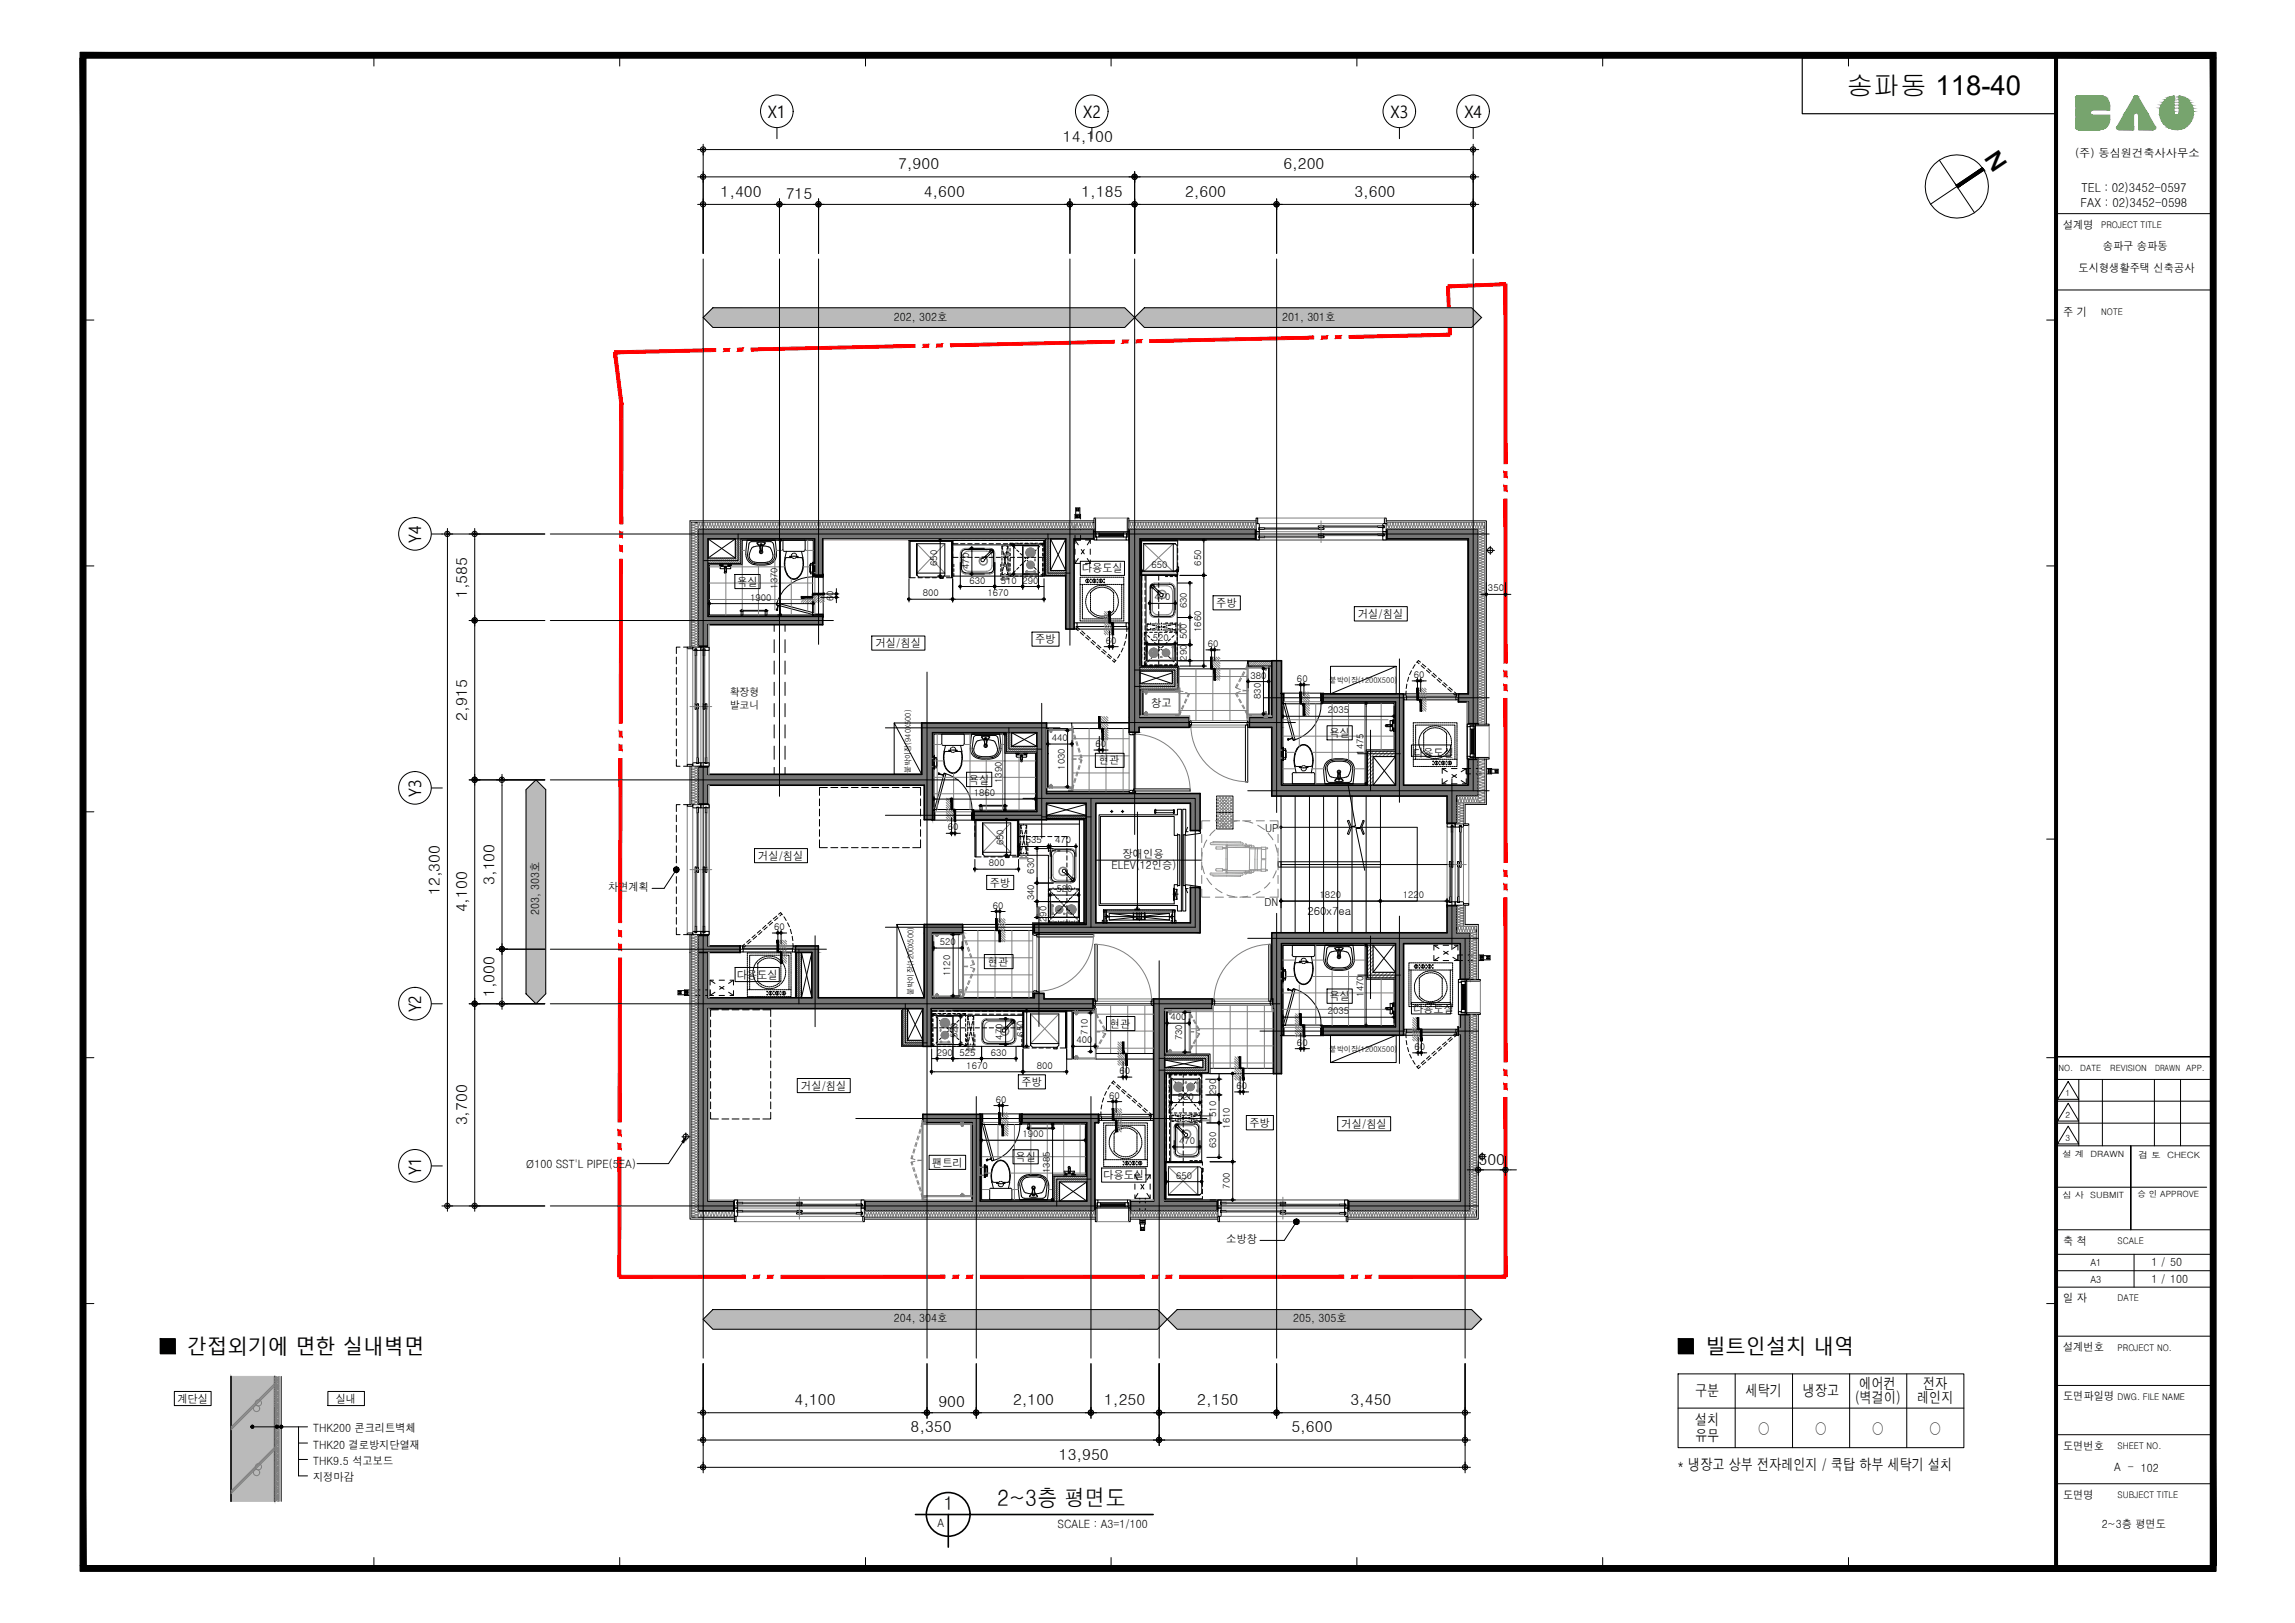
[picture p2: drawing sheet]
<svg xmlns="http://www.w3.org/2000/svg" width="420mm" height="297mm" viewBox="0 0 420 297" stroke-linecap="round" stroke-linejoin="round" font-family="sans-serif">
<defs><g id="words">
<text font-size="4.9" x="338" y="17.4">송파동 118-40</text>
<text font-size="4.4" x="363.1" y="28.9" transform="rotate(56 363.1 28.9)">N</text>
<text font-size="4.2" x="182.5" y="275.6">2~3층 평면도</text>
<g font-size="3.7">
<text x="34.2" y="247.8">간접외기에 면한 실내벽면</text>
<text x="312.2" y="247.8">빌트인설치 내역</text>
</g>
<text font-size="3.5" x="172.8" y="276.3">1</text>
<g font-size="3.1">
<text x="140.6" y="21.5">X1</text>
<text x="198.3" y="21.5">X2</text>
<text x="254.6" y="21.5">X3</text>
<text x="268.1" y="21.5">X4</text>
<text x="77.1" y="99.3" transform="rotate(-90 77.1 99.3)">Y4</text>
<text x="77.1" y="145.8" transform="rotate(-90 77.1 145.8)">Y3</text>
<text x="77.1" y="185.3" transform="rotate(-90 77.1 185.3)">Y2</text>
<text x="77.1" y="215" transform="rotate(-90 77.1 215)">Y1</text>
</g>
<g font-size="2.8">
<text x="194.6" y="26">14,100</text>
<text x="164.4" y="31">7,900</text>
<text x="234.9" y="31">6,200</text>
<text x="131.9" y="36">1,400</text>
<text x="143.8" y="36.4">715</text>
<text x="169.1" y="36">4,600</text>
<text x="198" y="36">1,185</text>
<text x="217" y="36">2,600</text>
<text x="247.9" y="36">3,600</text>
<text x="85.5" y="109.5" transform="rotate(-90 85.5 109.5)">1,585</text>
<text x="85.5" y="131.9" transform="rotate(-90 85.5 131.9)">2,915</text>
<text x="90.5" y="162" transform="rotate(-90 90.5 162)">3,100</text>
<text x="80.5" y="163.8" transform="rotate(-90 80.5 163.8)">12,300</text>
<text x="85.5" y="167" transform="rotate(-90 85.5 167)">4,100</text>
<text x="90.5" y="182.5" transform="rotate(-90 90.5 182.5)">1,000</text>
<text x="85.5" y="206" transform="rotate(-90 85.5 206)">3,700</text>
<text x="270.7" y="213.1">500</text>
<text x="145.5" y="257.2">4,100</text>
<text x="171.8" y="257.5">900</text>
<text x="185.5" y="257.2">2,100</text>
<text x="202.1" y="257.2">1,250</text>
<text x="219.2" y="257.2">2,150</text>
<text x="247.2" y="257.2">3,450</text>
<text x="310.3" y="255.5">구분</text>
<text x="319.6" y="255.5">세탁기</text>
<text x="330.1" y="255.4">냉장고</text>
<text x="339.6" y="256.7">(벽걸이)</text>
<text x="340.4" y="254.2">에어컨</text>
<text x="351" y="256.8">레인지</text>
<text x="352.1" y="254.2">전자</text>
<text x="166.7" y="262.2">8,350</text>
<text x="236.4" y="262.2">5,600</text>
<text x="310.3" y="260.8">설치</text>
<text x="310.3" y="263.8">유무</text>
<text x="321.8" y="262.4">○</text>
<text x="332.3" y="262.4">○</text>
<text x="342.7" y="262.4">○</text>
<text x="353.2" y="262.4">○</text>
<text x="193.8" y="267.2">13,950</text>
<text x="307" y="269.1">* 냉장고 상부 전자레인지 / 쿡탑 하부 세탁기 설치</text>
</g>
<g font-size="2.2">
<text x="381" y="35.1">TEL : 02)3452-0597</text>
<text x="380.9" y="37.9">FAX : 02)3452-0598</text>
</g>
<g font-size="2.1">
<text x="379.9" y="28.6">(주) 동심원건축사사무소</text>
<text x="377.7" y="41.9">설계명</text>
<text x="385" y="45.8">송파구 송파동</text>
<text x="380.5" y="49.9">도시형생활주택 신축공사</text>
<text x="163.7" y="58.7">202, 302호</text>
<text x="234.7" y="58.7">201, 301호</text>
<text x="377.7" y="57.9">주 기</text>
<text x="135" y="107.2">욕실</text>
<text x="198.1" y="104.8">다용도실</text>
<text x="222.7" y="111.1">주방</text>
<text x="248.6" y="113.1">거실/침실</text>
<text x="160.3" y="118.4">거실/침실</text>
<text x="189.5" y="117.7">주방</text>
<text x="210.8" y="129.4">창고</text>
<text x="243.4" y="134.9">욕실</text>
<text x="177.4" y="143.4">욕실</text>
<text x="201.2" y="139.9">현관</text>
<text x="258.7" y="138.5">다용도실</text>
<text x="138.8" y="157.3">거실/침실</text>
<text x="203.5" y="159">ELEV(12인승)</text>
<text x="205.5" y="157">장애인용</text>
<text x="98.7" y="167.5" transform="rotate(-90 98.7 167.5)">203, 303호</text>
<text x="111.3" y="163.1">차면계획</text>
<text x="181.2" y="162.3">주방</text>
<text x="134.9" y="179.1">다용도실</text>
<text x="180.8" y="176.8">현관</text>
<text x="243.4" y="183.1">욕실</text>
<text x="258.7" y="185.4">다용도실</text>
<text x="203.2" y="188.1">현관</text>
<text x="146.7" y="199.4">거실/침실</text>
<text x="187" y="198.8">주방</text>
<text x="228.7" y="206.2">주방</text>
<text x="245.6" y="206.4">거실/침실</text>
<text x="96.4" y="213.7">Ø100 SST'L PIPE(5EA)</text>
<text x="170.6" y="213.6">팬트리</text>
<text x="185.9" y="212.5">욕실</text>
<text x="202" y="215.8">다용도실</text>
<text x="224.5" y="227.5">소방창</text>
<text x="377.7" y="227.8">축 척</text>
<text x="393.9" y="231.8">1 / 50</text>
<text x="377.7" y="238.3">일 자</text>
<text x="393.9" y="234.8">1 / 100</text>
<text x="163.7" y="242">204, 304호</text>
<text x="236.8" y="242">205, 305호</text>
<text x="377.7" y="247.3">설계번호</text>
<text x="32.5" y="256.7">계단실</text>
<text x="61.5" y="256.7">실내</text>
<text x="377.7" y="256.3">도면파일명</text>
<text x="57.3" y="262.1">THK200 콘크리트벽체</text>
<text x="57.3" y="265.1">THK20 결로방지단열재</text>
<text x="57.3" y="268.1">THK9.5 석고보드</text>
<text x="377.7" y="265.3">도면번호</text>
<text x="387.1" y="269.3">A - 102</text>
<text x="57.3" y="271.1">지정마감</text>
<text x="377.7" y="274.3">도면명</text>
<text x="171.6" y="279.4">A</text>
<text x="193.6" y="279.7">SCALE : A3=1/100</text>
<text x="384.8" y="279.6">2~3층 평면도</text>
</g>
<g font-size="2">
<text x="133.6" y="127.5">확장형</text>
<text x="133.6" y="129.8">발코니</text>
<text x="231.6" y="152.3">UP</text>
<text x="231.5" y="165.8">DN</text>
<text x="239.4" y="167.5">260x7ea</text>
</g>
<g font-size="1.8">
<text x="382.7" y="231.7">A1</text>
<text x="382.7" y="234.7">A3</text>
</g>
<g font-size="1.7">
<text x="384.7" y="41.7">PROJECT TITLE</text>
<text x="384.7" y="57.7">NOTE</text>
<text x="142.3" y="107.7" transform="rotate(-90 142.3 107.7)">1370</text>
<text x="171.6" y="103.6" transform="rotate(-90 171.6 103.6)">650</text>
<text x="177.4" y="104.2" transform="rotate(-90 177.4 104.2)">470</text>
<text x="177.5" y="106.8">630</text>
<text x="183.2" y="106.8">510</text>
<text x="185" y="103.9" transform="rotate(-90 185 103.9)">520</text>
<text x="187.2" y="106.8">290</text>
<text x="210.8" y="104">650</text>
<text x="219.9" y="103.5" transform="rotate(-90 219.9 103.5)">650</text>
<text x="137.3" y="109.9">1900</text>
<text x="152.6" y="110" transform="rotate(-90 152.6 110)">60</text>
<text x="169" y="109.2">800</text>
<text x="180.8" y="109.2">1670</text>
<text x="211.4" y="109.9">470</text>
<text x="217.3" y="111.3" transform="rotate(-90 217.3 111.3)">630</text>
<text x="272.4" y="108.2">350</text>
<text x="202.4" y="117.8">60</text>
<text x="211.1" y="117.3">520</text>
<text x="217.3" y="117" transform="rotate(-90 217.3 117)">500</text>
<text x="219.9" y="115.6" transform="rotate(-90 219.9 115.6)">1660</text>
<text x="221.1" y="118.4">60</text>
<text x="217.3" y="120.9" transform="rotate(-90 217.3 120.9)">290</text>
<text x="228.9" y="124.2">380</text>
<text x="237.4" y="124.8">60</text>
<text x="258.8" y="124.1">60</text>
<text x="230.8" y="128" transform="rotate(-90 230.8 128)">830</text>
<text x="243.1" y="130.5">2035</text>
<text x="192.6" y="135.6">440</text>
<text x="200.6" y="136.8">60</text>
<text x="183.4" y="143.3" transform="rotate(-90 183.4 143.3)">1390</text>
<text x="194.9" y="140.9" transform="rotate(-90 194.9 140.9)">1030</text>
<text x="249.6" y="138.1" transform="rotate(-90 249.6 138.1)">1475</text>
<text x="178.3" y="145.7">1860</text>
<text x="173.5" y="152">60</text>
<text x="183.7" y="154.7" transform="rotate(-90 183.7 154.7)">650</text>
<text x="187.8" y="154.4">535</text>
<text x="193.2" y="154.4">470</text>
<text x="181" y="158.6">800</text>
<text x="189.3" y="159.9" transform="rotate(-90 189.3 159.9)">630</text>
<text x="181.7" y="166.3">60</text>
<text x="189.3" y="164.8" transform="rotate(-90 189.3 164.8)">340</text>
<text x="193.4" y="163.3">520</text>
<text x="241.6" y="164.4">1820</text>
<text x="256.8" y="164.4">1220</text>
<text x="141.7" y="170.3">60</text>
<text x="172.1" y="173">520</text>
<text x="191.6" y="168.7" transform="rotate(-90 191.6 168.7)">290</text>
<text x="173.9" y="178.7" transform="rotate(-90 173.9 178.7)">1120</text>
<text x="243.1" y="185.7">2035</text>
<text x="249.6" y="182.4" transform="rotate(-90 249.6 182.4)">1470</text>
<text x="175.3" y="190" transform="rotate(-90 175.3 190)">520</text>
<text x="183.6" y="190.3" transform="rotate(-90 183.6 190.3)">470</text>
<text x="187.5" y="189.7" transform="rotate(-90 187.5 189.7)">650</text>
<text x="197.1" y="191">400</text>
<text x="199.1" y="189.3" transform="rotate(-90 199.1 189.3)">710</text>
<text x="214.3" y="186.7">400</text>
<text x="216.4" y="190.4" transform="rotate(-90 216.4 190.4)">730</text>
<text x="237.4" y="191.4">60</text>
<text x="171.5" y="193.2">290</text>
<text x="175.6" y="193.2">525</text>
<text x="176.9" y="195.6">1670</text>
<text x="181.4" y="193.2">630</text>
<text x="189.8" y="195.6">800</text>
<text x="204.9" y="196.6">60</text>
<text x="259" y="192.1">60</text>
<text x="182.3" y="201.8">60</text>
<text x="203.1" y="201.1">60</text>
<text x="215.6" y="201.2">520</text>
<text x="222.7" y="200.4" transform="rotate(-90 222.7 200.4)">290</text>
<text x="226.4" y="199.3">60</text>
<text x="187.2" y="208.2">1900</text>
<text x="215.9" y="209.4">470</text>
<text x="222.7" y="204.4" transform="rotate(-90 222.7 204.4)">510</text>
<text x="225.2" y="206.6" transform="rotate(-90 225.2 206.6)">1610</text>
<text x="192.2" y="214.7" transform="rotate(-90 192.2 214.7)">1385</text>
<text x="215.3" y="215.7">650</text>
<text x="222.7" y="210.1" transform="rotate(-90 222.7 210.1)">630</text>
<text x="225.2" y="217.6" transform="rotate(-90 225.2 217.6)">700</text>
<text x="387.7" y="227.7">SCALE</text>
<text x="387.7" y="238.2">DATE</text>
<text x="387.7" y="247.2">PROJECT NO.</text>
<text x="387.7" y="256.1">DWG. FILE NAME</text>
<text x="387.7" y="265.2">SHEET NO.</text>
<text x="387.7" y="274.2">SUBJECT TITLE</text>
</g>
<g font-size="1.6">
<text x="376.9" y="196">NO.</text>
<text x="380.8" y="196">DATE</text>
<text x="386.3" y="196">REVISION</text>
<text x="394.5" y="196">DRAWN APP.</text>
<text x="378.2" y="200.6">1</text>
<text x="378.2" y="204.7">2</text>
<text x="378.2" y="208.8">3</text>
<text x="377.6" y="211.8">설 계</text>
<text x="382.7" y="211.8">DRAWN</text>
<text x="391.5" y="211.9">검 토</text>
<text x="396.8" y="211.9">CHECK</text>
<text x="377.6" y="219.2">심 사</text>
<text x="382.7" y="219.2">SUBMIT</text>
<text x="391.3" y="219.1">승 인 APPROVE</text>
</g>
<g font-size="1.5">
<text x="243.4" y="125">붙박이장(1200X500)</text>
<text x="166.8" y="141.5" transform="rotate(-90 166.8 141.5)">붙박이장(940X500)</text>
<text x="167.3" y="182.1" transform="rotate(-90 167.3 182.1)">붙박이장(1200X500)</text>
<text x="243.4" y="192.5">붙박이장(1200X500)</text>
</g>
</g></defs>
<!-- layer: 251 -->
<g fill="#767676" stroke="#767676" stroke-width=".18">
<path d="M127.8 96.8h72.4z"/>
<path d="M206.7 96.8h23.2z"/>
<path d="M208.7 98.6h21.2z"/>
<path d="M208.7 131.3h9z"/>
<path d="M217.9 147h1.8v5z"/>
<path d="M187.1 203.9h14z"/>
<path d="M200.4 205.5h.7z"/>
<path d="M207 221.6h15.9z"/>
<path d="M253.9 96.8l16.7 1.8v-1.8zM253.9 96.8l16.7 1.8h-16.7z"/>
<path d="M206.7 96.8l23.2 1.8v-1.8zM206.7 96.8l23.2 1.8h-23.2z"/>
<path d="M127.8 96.8l72.4 1.8v-1.8zM127.8 96.8l72.4 1.8h-72.4z"/>
<path d="M149.1 98.6l1.5 6.7v-6.7zM149.1 98.6l1.5 6.7h-1.5z"/>
<path d="M127.8 98.6l1.8 14.2v-14.2zM127.8 98.6l1.8 14.2h-1.8z"/>
<path d="M127.8 112.8l22.8 1.5v-1.5zM127.8 112.8l22.8 1.5h-22.8z"/>
<path d="M195.1 98.6l1.5 16.5v-16.5zM195.1 98.6l1.5 16.5h-1.5z"/>
<path d="M127.8 114.3l1.8 4v-4zM127.8 114.3l1.8 4h-1.8z"/>
<path d="M268.8 98.6l1.8 28.4v-28.4zM268.8 98.6l1.8 28.4h-1.8z"/>
<path d="M267 127l3.6 1.5v-1.5zM267 127l3.6 1.5h-3.6z"/>
<path d="M242.2 127l14.8 1.5v-1.5zM242.2 127l14.8 1.5h-14.8z"/>
<path d="M206.7 98.6l2 32.7v-32.7zM206.7 98.6l2 32.7h-2z"/>
<path d="M232.8 120.9l1.8 10.4v-10.4zM232.8 120.9l1.8 10.4h-1.8z"/>
<path d="M206.7 131.3h2zM206.7 131.3h2z"/>
<path d="M268.8 128.5l1.8 3.9v-3.9zM268.8 128.5l1.8 3.9h-1.8z"/>
<path d="M206.7 131.3l11 1.8v-1.8zM206.7 131.3l11 1.8h-11z"/>
<path d="M228.7 131.3l5.9 1.8v-1.8zM228.7 131.3l5.9 1.8h-5.9z"/>
<path d="M206.7 133.1h1.8zM206.7 133.1h11z"/>
<path d="M206.7 133.1l1.8 .2v-.2zM206.7 133.1l1.8 .2h-1.8zM206.7 133.3h1.8zM206.7 133.3h1.8z"/>
<path d="M206.7 133.3l1.8 .7v-.7zM206.7 133.3l1.8 .7h-1.8z"/>
<path d="M168.7 132.3l22.9 1.8v-1.8zM168.7 132.3l22.9 1.8h-22.9z"/>
<path d="M168.7 134.1l2 7.6v-7.6zM168.7 134.1l2 7.6h-2z"/>
<path d="M127.8 140.3l1.8 1.4v-1.4zM127.8 140.3l1.8 1.4h-1.8z"/>
<path d="M268.8 139l1.8 4.7v-4.7zM268.8 139l1.8 4.7h-1.8z"/>
<path d="M255.5 128.5l1.5 15.2v-15.2zM255.5 128.5l1.5 15.2h-1.5z"/>
<path d="M232.8 133.1l1.8 10.6v-10.6zM232.8 133.1l1.8 10.6h-1.8z"/>
<path d="M127.8 141.7l42.9 2v-2zM127.8 141.7l42.9 2h-42.9z"/>
<path d="M189.8 134.1l1.8 11.1v-11.1zM189.8 134.1l1.8 11.1h-1.8z"/>
<path d="M232.8 143.7l37.8 2v-2zM232.8 143.7l37.8 2h-37.8z"/>
<path d="M264.9 145.7h5.7zM264.9 145.7h5.7z"/>
<path d="M189.8 145.2l29.9 1.8v-1.8zM189.8 145.2l29.9 1.8h-29.9z"/>
<path d="M127.8 143.7l1.8 3.5v-3.5zM127.8 143.7l1.8 3.5h-1.8z"/>
<path d="M189.8 147l1.8 1.5v-1.5zM189.8 147l1.8 1.5h-1.8z"/>
<path d="M178.3 148.5l13.3 1.5v-1.5zM178.3 148.5l13.3 1.5h-13.3z"/>
<path d="M169.2 143.7l1.5 6.3v-6.3zM169.2 143.7l1.5 6.3h-1.5z"/>
<path d="M264.9 145.7l1.8 5v-5zM264.9 145.7l1.8 5h-1.8z"/>
<path d="M217.9 152h1.8zM217.9 147l1.8 5h-1.8z"/>
<path d="M217.9 162.4l1.8 6.5v-6.5zM217.9 162.4l1.8 6.5h-1.8z"/>
<path d="M198.8 147l1.8 21.9v-21.9zM198.8 147l1.8 21.9h-1.8z"/>
<path d="M198.8 168.9l20.9 .3v-.3zM198.8 168.9l20.9 .3h-20.9z"/>
<path d="M189.4 169.2l30.3 1.5v-1.5zM189.4 169.2l30.3 1.5h-30.3z"/>
<path d="M169.2 169.2l7 1.5v-1.5zM169.2 169.2l7 1.5h-7z"/>
<path d="M264.9 165.8l1.8 4.9v-4.9zM264.9 165.8l1.8 4.9h-1.8z"/>
<path d="M232.8 170.7h33.9zM232.8 170.7h33.9z"/>
<path d="M232.8 170.7l36.3 2v-2zM232.8 170.7l36.3 2h-36.3z"/>
<path d="M127.8 171.2l1.8 1.9v-1.9zM127.8 171.2l1.8 1.9h-1.8z"/>
<path d="M145.6 173.1l4.2 1.2v-1.2zM145.6 173.1l4.2 1.2h-4.2z"/>
<path d="M127.8 173.1l7.7 1.2v-1.2zM127.8 173.1l7.7 1.2h-7.7z"/>
<path d="M267.3 172.7l1.8 6.5v-6.5zM267.3 172.7l1.8 6.5h-1.8z"/>
<path d="M189.4 181.8l1.7 .8v-.8zM189.4 181.8l1.7 .8h-1.7z"/>
<path d="M169.2 170.7l1.5 11.9v-11.9zM169.2 170.7l1.5 11.9h-1.5z"/>
<path d="M148.6 174.3l1.2 8.3v-8.3zM148.6 174.3l1.2 8.3h-1.2z"/>
<path d="M127.8 174.3l1.8 8.3v-8.3zM127.8 174.3l1.8 8.3h-1.8z"/>
<path d="M232.8 172.7l1.8 10.1v-10.1zM232.8 172.7l1.8 10.1h-1.8z"/>
<path d="M127.8 182.6l63.3 .2v-.2zM127.8 182.6l63.3 .2h-63.3z"/>
<path d="M233 182.8l1.6 1.8v-1.8zM233 182.8l1.6 1.8h-1.6z"/>
<path d="M211.2 182.8l10.7 1.8v-1.8zM211.2 182.8l10.7 1.8h-10.7z"/>
<path d="M127.8 182.8l72.3 1.8v-1.8zM127.8 182.8l72.3 1.8h-72.3z"/>
<path d="M255.5 172.7l1.5 15.2v-15.2zM255.5 172.7l1.5 15.2h-1.5z"/>
<path d="M267.3 185.7l1.8 2.2v-2.2zM267.3 185.7l1.8 2.2h-1.8z"/>
<path d="M242.2 187.9l14.8 1.6v-1.6zM242.2 187.9l14.8 1.6h-14.8z"/>
<path d="M267 187.9l2.1 1.6v-1.6zM267 187.9l2.1 1.6h-2.1z"/>
<path d="M169 184.6l1.5 6.9v-6.9zM169 184.6l1.5 6.9h-1.5z"/>
<path d="M233.1 184.6l1.5 11.9v-11.9zM233.1 184.6l1.5 11.9h-1.5z"/>
<path d="M187.1 203.9l14 1.6v-1.6zM187.1 203.9l14 1.6h-14z"/>
<path d="M169 203.9l10.5 1.6v-1.6zM169 203.9l10.5 1.6h-10.5z"/>
<path d="M211.2 184.6l2 35.2v-35.2zM211.2 184.6l2 35.2h-2z"/>
<path d="M178 205.5l1.5 14.3v-14.3zM178 205.5l1.5 14.3h-1.5z"/>
<path d="M267.3 189.5l1.8 30.3v-30.3zM267.3 189.5l1.8 30.3h-1.8z"/>
<path d="M199 205.5l1.4 14.3v-14.3zM199 205.5l1.4 14.3h-1.4z"/>
<path d="M127.8 184.6l1.8 35.2v-35.2zM127.8 184.6l1.8 35.2h-1.8z"/>
<path d="M207 219.8l15.9 1.8v-1.8zM207 219.8l15.9 1.8h-15.9z"/>
<path d="M158.3 219.8l42.1 1.8v-1.8zM158.3 219.8l42.1 1.8h-42.1z"/>
<path d="M246.9 219.8l22.2 1.8v-1.8zM246.9 219.8l22.2 1.8h-22.2z"/>
<path d="M127.8 219.8l6.6 1.8v-1.8zM127.8 219.8l6.6 1.8h-6.6z"/>
</g>
<!-- layer: E-FUR -->
<g fill="none" stroke="#000" stroke-width=".18">
<path d="M196.8 95v-.9h1v.9M196.8 96v1M196.8 98v.8M196.8 98.8l.6 .9M196.9 94.1v-1.2h.8v1.2M197.4 93.4h.1l.1 .1h-.2zM197.7 98.8h-.9v.7M197.8 98v.8h-1M197.8 96v1M198.7 98.8h.9v.7M199.6 98.8l-.5 .9M196.8 100.5v1"/>
<path d="M196.8 102.5v.6M196.8 103.1h.9M197.4 102.2l-.6 .9M198 100.6l.5 .8M198.5 100.6l-.5 .8M199.1 102.2l.5 .9M199.6 102.5v.6h-.9M199.6 100.5v1M264 142.5v1h.7M264 140.7l1 .6M264.7 140.7h-.7v.8M265 142.9l-1 .6"/>
<path d="M265.7 143.5h1M265.7 140.7h1M265.8 141.8l.9 .5M266.7 141.8l-.9 .5M267.5 141.3l.9-.6v.9h.8M267.5 142.9l.9 .6M267.7 140.7h1.5M268.4 142.5v1h-.7M268.4 140.7v.8M270.3 140.7h1M270.3 141.6h1M272.2 140.7h.9v.9h-.9"/>
<path d="M272.4 141.1h.2l-.1 .2zM272.5 141.3l.1 .2h-.2zM272.8 140.8h.1l-.1 .2zM273.1 140.8h1.2v.7h-1.2M273.7 141.3l.1-.1 .1 .1-.2 .1zM130 179.4l.9 .6M130.6 179.4h-.6v.9M131.7 179.4h.9M133.6 179.4h.7v.9M134.3 179.4l-.9 .6M262.5 174.9v.9h.7M262.5 173l.9 .6"/>
<path d="M263.2 173h-.7v.9M263.4 175.2l-.9 .6M264.2 173h1M264.2 175.8h1M264.3 174.1l.8 .6M265.1 174.1l-.8 .6M266.2 173h.7v.9M266.2 175.8h1.6M266.9 174.9v.9M266.9 173l-.9 .6M267.8 174.8h-.9v1l-.9-.6M268.8 175.8h.9"/>
<path d="M268.8 174.8h.9M270.8 174.8h.8v1h-.8M271.6 174.9h1.2v.8h-1.2M124.2 181.8h.2v.1h-.1zM125.3 181.3h-1.2v.8h1.2M125.6 181.3l.1 .1-.1 .1-.1-.1zM126.2 181.2h-.9v1h.9M127.2 181.2h.9M127.2 182.2h.9M129.2 181.2h.8v1M129.2 182.2h.8M130 181.3v.9h.6"/>
<path d="M130.9 181.6l-.9 .6M131.7 182.2h.9M131.7 180.5l.8 .5M132.5 180.5l-.8 .5M133.4 181.6l.9 .6M133.6 182.2h.7M134.3 181.3v.9M207.8 218.7v.6h.9M207.8 216.7v1M207.8 215l.5 .9M208.3 218.4l-.5 .9M208.7 215h-.9v.7"/>
<path d="M208.7 219.3h1M208.7 219.3v.9M208.9 216.8l.5 .8M209.4 216.8l-.5 .8M209.7 219.3v.9M209.7 215h.9M210 218.4l.6 .9M210.6 218.7v.6h-.9M210.6 215v.7M210.6 216.7v1M210.6 215l-.6 .9M208.7 223.2v.8h1v-.8"/>
<path d="M208.7 221.2v1M208.8 224v1.2h.8v-1.2M208.9 224.9h.1l.1 .1-.1 .1zM209.3 223.7l.2-.1 .1 .2h-.2zM209.7 221.2v1"/>
<circle cx="197" cy="94.4" r=".1"/>
<circle cx="197" cy="94.7" r=".1"/>
<circle cx="197.2" cy="93.5" r=".09"/>
<circle cx="197.2" cy="93.1" r=".1"/>
<circle cx="197.3" cy="94.7" r=".09"/>
<circle cx="197.3" cy="94.4" r=".1"/>
<circle cx="197.5" cy="93.2" r=".08"/>
<circle cx="197.6" cy="94.7" r=".09"/>
<circle cx="197.6" cy="94.4" r=".1"/>
<circle cx="272.5" cy="140.9" r=".1"/>
<circle cx="272.8" cy="141.4" r=".09"/>
<circle cx="272.8" cy="141.1" r=".11"/>
<circle cx="273.8" cy="141" r=".1"/>
<circle cx="274.1" cy="141.3" r=".09"/>
<circle cx="274.1" cy="141" r=".1"/>
<circle cx="271" cy="175.6" r=".08"/>
<circle cx="271" cy="175" r=".09"/>
<circle cx="271" cy="175.3" r=".09"/>
<circle cx="271.3" cy="175.6" r=".09"/>
<circle cx="271.3" cy="175" r=".1"/>
<circle cx="271.3" cy="175.3" r=".1"/>
<circle cx="272.3" cy="175.1" r=".09"/>
<circle cx="272.3" cy="175.4" r=".11"/>
<circle cx="272.6" cy="175.4" r=".09"/>
<circle cx="272.6" cy="175.1" r=".09"/>
<circle cx="124.3" cy="181.5" r=".1"/>
<circle cx="124.6" cy="181.9" r=".09"/>
<circle cx="124.6" cy="181.5" r=".09"/>
<circle cx="125.6" cy="182" r=".07"/>
<circle cx="125.6" cy="181.7" r=".09"/>
<circle cx="125.9" cy="181.4" r=".1"/>
<circle cx="125.9" cy="181.7" r=".1"/>
<circle cx="125.9" cy="182" r=".09"/>
<circle cx="208.9" cy="223.7" r=".09"/>
<circle cx="208.9" cy="223.4" r=".09"/>
<circle cx="209" cy="224.7" r=".09"/>
<circle cx="209.2" cy="223.4" r=".1"/>
<circle cx="209.2" cy="223.8" r=".09"/>
<circle cx="209.3" cy="225" r=".1"/>
<circle cx="209.3" cy="224.7" r=".09"/>
<circle cx="209.5" cy="223.4" r=".1"/>
</g>
<g fill="none" stroke="#000" stroke-width=".18">
<path d="M200.3 97.3v-2.5h.3v2.5M200.3 95.6h-73.7v22.8M200.3 95.3h-74v23.1M206.4 97.3v-2.5h.3v2.5M206.7 95.6h23.3M206.7 95.3h23.3M230 94.8h.3v1h-.3zM253.4 94.8h.4v1h-.4zM253.8 95.6h18v36.9M253.8 95.3h18.3v37.2M125.8 118.4h1v.3h-1zM125.8 139.9h1v.3h-1z"/>
<path d="M270.1 132.5h2.5v.3h-2.5M270.1 138.6h2.5v.3h-2.5M271.8 138.9v8h-3.9v3.9M272.1 138.9v8.3h-3.9v3.6M125.8 147.3h1v.3h-1zM126.3 140.2v7.1M126.6 140.2v7.1M267.9 150.8h1v.3h-1zM125.8 170.8h1v.3h-1zM126.3 174.3v48.8h8.2M126.3 171.1v3.3M126.6 174.3v48.5h7.9"/>
<path d="M126.6 171.1v3.3M267.9 165.4h1v.3h-1zM267.9 165.7v3.8h2.4v9.8M268.2 165.7v3.5h2.4v10.1M268.5 179.3h2.5v.3h-2.5M268.5 185.4h2.5v.3h-2.5M270.3 185.7v37.1h-23.5M270.6 185.7v37.4h-23.8M134.5 222.6h.2v1h-.2zM157.9 222.6h.3v1h-.3zM158.2 222.8h42.3M158.2 223.1h42.3"/>
<path d="M200.5 221.1v2.5h.3v-2.5M206.6 221.1v2.5h.3v-2.5M206.9 222.8h16.1M206.9 223.1h16.1M223 222.6h.3v1h-.3zM246.5 222.6h.3v1h-.3z"/>
</g>
<!-- layer: WID -->
<g fill="none" stroke="#000" stroke-width=".18">
<path d="M200.3 97.3h.3v1h.2v.5h-.5zM200.6 97.3h5.8M200.7 97.5h.5v.8h-.5zM200.8 98.8h5.4M201.2 98.3h4.5M201.2 98.1h4.5M201.2 97.7h4.5M201.2 97.8h4.5M201.2 97.5h4.5M201.2 97.9h4.5M205.7 97.5h.5v.8h-.5zM206.4 97.3h.3v1.5h-.5v-.5h.2z"/>
<path d="M268.6 138.4h.5v.2h1v.3h-1.5zM268.6 132.5h1.5v.3h-1v.2h-.5zM268.6 133v5.4M269.2 138h.7v.5h-.7zM269.2 132.9h.7v.6h-.7zM269.2 133.5v4.5M269.3 133.5v4.5M269.4 133.5v4.5M269.5 133.5v4.5M269.7 133.5v4.5M269.9 133.5v4.5M270.1 132.8v5.8"/>
<path d="M267 179.3h1.5v.3h-1v.2h-.5zM267 179.8v5.4M267.5 179.6h.8v.6h-.8zM268.5 179.6v5.8M267 185.2h.5v.2h1v.3h-1.5zM267.5 184.7h.8v.6h-.8zM267.5 180.2v4.5M267.7 180.2v4.5M267.8 180.2v4.5M267.9 180.2v4.5M268.1 180.2v4.5M268.3 180.2v4.5"/>
<path d="M200.5 219.6h.5v.5h-.2v1h-.3zM201 219.6h5.4M206.4 219.6h.5v1.5h-.3v-1h-.2zM200.8 221.1h5.8M200.9 220.1h.6v.8h-.6zM201.5 220.1h4.5M201.5 220.3h4.5M201.5 220.4h4.5M201.5 220.7h4.5M201.5 220.9h4.5M201.5 220.5h4.5M206 220.1h.5v.8h-.5z"/>
</g>
<!-- layer: ELE -->
<g fill="none" stroke="#808080" stroke-width=".18">
<path d="M200.6 94.8h5.8M230.1 98.8h23.6M129.8 118.5v21.6M272.6 132.8v5.8M129.8 147.3v23.7M271 179.6v5.8M134.5 219.6h23.7M223.1 219.6h23.6M200.8 223.6h5.8"/>
<circle cx="180" cy="102.7" r=".78"/>
<circle cx="180" cy="102.7" r=".7"/>
<circle cx="212.7" cy="108.8" r=".78"/>
<circle cx="212.7" cy="108.8" r=".7"/>
<circle cx="194.6" cy="159.5" r=".78"/>
<circle cx="194.6" cy="159.5" r=".7"/>
<circle cx="183.9" cy="188.7" r=".78"/>
<circle cx="183.9" cy="188.7" r=".7"/>
<circle cx="217.2" cy="207.6" r=".78"/>
<circle cx="217.2" cy="207.6" r=".7"/>
</g>
<!-- layer: CON -->
<path d="M127.8 96.8h72.4v1.8h-3.6v16.5h-1.5v-16.5h-44.5v6.7h-1.5v-6.7h-19.5v14.2h21v1.5h-21v4h-1.8zM206.7 96.8h23.2v1.8h-21.2v32.7h9v1.8h-9.2v.9h-1.8zM253.9 96.8h16.7v35.6h-1.8v-3.9h-1.8v-1.5h1.8v-28.4h-14.9zM232.8 120.9h1.8v22.8h20.9v-15.2h-13.3v-1.5h14.8v16.7h11.8v-4.7h1.8v6.7h-3.9v5h-1.8v-5h-32.1v-12.6h-4.1v-1.8h4.1zM127.8 140.3h1.8v1.4h39.1v-9.4h22.9v12.9h28.1v6.8h-1.8v-5h-17.3v21.9h17.3v-6.5h1.8v8.3h-30.3v-1.5h9.4v-22.2h-7.2v3h-13.3v-1.5h11.5v-14.4h-19.1v15.9h-1.5v-6.3h-39.6v3.5h-1.8zM127.8 174.3h7.7v-1.2h-5.9v-1.9h-1.8v50.4h6.6v-1.8h-4.8v-35.2h39.4v6.9h1.5v-6.9h29.6v-1.8h-9v-1h-1.7v.8h-18.7v-11.9h5.5v-1.5h-7v13.4h-19.4v-9.5h-4.2v1.2h3v8.3h-19v-8.3M232.8 170.7h32.1v-4.9h1.8v4.9h2.4v8.5h-1.8v-6.5h-10.3v16.8h-14.8v-1.6h13.3v-15.2h-20.9v23.8h-1.5v-11.9h-.1v-1.8h-.2zM211.2 182.8h10.7v1.8h-8.7v35.2h9.7v1.8h-15.9v-1.8h4.2zM267.3 185.7h1.8v35.9h-22.2v-1.8h20.4v-30.3h-.3v-1.6h.3zM169 203.9h10.5v15.9h19.5v-14.3h-11.9v-1.6h14v1.6h-.7v16.1h-42.1v-1.8h19.7v-14.3h-9z" fill="none" stroke="#000" stroke-width=".3"/>
<!-- layer: DOOR -->
<g fill="none" stroke="#000" stroke-width=".18">
<path d="M142.2 111.6l.2-.1-.1 .1M142.2 111.7h.1M142.2 110.3l6.6 1.8v.4l-6.7-1.8zM142.2 110.7l.5 .2zM142.3 111.7h.1M142.3 111.7h-.2l.1-.2 .2 .2M142.4 110.8l-.2 .7M142.4 110.8h.1M142.5 110.9l-.2 .6M148.8 105.6a6.9 6.9 0 0 0-6.7 5.1M197 115.1h9.3v.5M197 114.7h9.3"/>
<path d="M197.2 114h9M197.7 115.2l-.4-.4-.3 .3 .4 .3M197.8 115.8l.6 .5M198 115.5l.6 .5M198.8 116.6l.5 .5M199 116.3l.6 .6M199.7 117.5l.6 .5M200 117.2l.6 .5M200.7 118.3l.6 .6M201 118.1l.5 .5M201.7 119.2l.6 .5M201.9 118.9l.6 .5"/>
<path d="M202.9 119.7l.6 .6M205 119.7l-.4 .7M205.6 118.6l-.3 .7M206 117.4l-.2 .7M206.2 116.1l-.1 .8M202.7 120l.6 .6M203.9 120.6l.4 .3M204.3 120.8l-.3 .4-.3-.3M206.7 134.1h1.2v.3l-.9 .1-.3-.1zM217.7 131.9h.3l.1 .3v.5l-.1-.1v.5h-.3zM228 132.7h.4v10.4h-.4zM228.4 131.9h.3v1.2h-.3v-.5l-.1 .1z"/>
<path d="M235 128.8l.3-.1 1.8 6.7-.3 .1zM235.7 135.2h.1l.1 .3M235.7 135.3l.1 .2M235.8 135.5h.1M235.8 135.2h.1M235.9 135.4h.1M235.9 135.2l.1 .2M236.6 134.9h.1M236.6 135v.2M236.6 134.9l.1 .4zM236.6 135.1l-.7 .2M236.6 135.2l-.7 .2"/>
<path d="M241.9 128.8a6.8 6.8 0 0 1-5.1 6.7M257.4 127.4h9.3M257.4 126.5v.5h9.3M257.5 128.1h9M257.6 125.2l-.2 .8M257.9 123.9l-.2 .8M258.4 122.8l-.3 .7M259.1 121.7l-.4 .6M259.4 121.1l.4 .4M260.1 121.2l-.4-.3-.3 .4M260.2 121.8l.6 .5M260.4 121.5l.6 .5"/>
<path d="M261.2 122.7l.5 .5M261.4 122.4l.6 .5M262.1 123.5l.6 .5M262.4 123.2l.6 .6M263.1 124.4l.6 .5M263.4 124.1l.5 .5M264.1 125.2l.6 .6M264.3 125l.6 .5M265 126.1l.7 .5M265.3 125.8l.6 .5M266.3 126.6l.4 .4-.3 .2-.3-.3M171.8 141.7h.1"/>
<path d="M171.8 141.7l.1-.2h.1l-.2 .3M171.9 141.5h.1M172 141.5v.3l-.1-.1M172 141.7l.7 .2M172 141.6l.8 .2M172.7 141.8v.1M172.8 141.6l-.1 .5zM172.8 141.5l.4 .1-1.8 6.6h-.3zM172.8 141.5a6.9 6.9 0 0 1 5.2 6.7M206.7 144.8l.3-.2h.5l-.2 .2h.6v.3h-1.2zM207.5 144.4h10.4v.4h-10.4zM135.9 173.6h9.3"/>
<path d="M136.1 174.2h9M136.3 172.8l-.4 .3 .3 .3 .3-.3M137.3 171.9l-.6 .6M137.5 172.2l-.6 .5M138.3 171.1l-.6 .5M138.5 171.4l-.6 .5M139.2 170.3l-.6 .5M139.5 170.5l-.6 .6M140.2 169.4l-.6 .5M140.5 169.7l-.6 .5M141.2 168.5l-.6 .6M141.4 168.8l-.6 .5"/>
<path d="M142.2 167.7l-.6 .5M142.4 168l-.6 .5M142.5 167.3l.4-.3 .3 .4M143.1 167.3l-.3 .3M143.5 167.8l.4 .7M144.2 168.9l.3 .7M144.7 170.1l.2 .8M145 171.4l.2 .8M145.2 172.7v.4h-9.3M189.1 170.8h1.1v.2h-.5l.1 .2h-.4l-.3-.2zM189.8 171.1h10.4v.4h-10.4zM200.4 172.8h.5v10.4h-.5z"/>
<path d="M232.3 172.8h.4v10.4h-.4zM189.1 181.5l.3-.2h.4l-.1 .2h.5v.3h-1.1zM200.2 182.8h.2v.6l.2-.2-.2 .8h-.2zM200.6 183.2h.1M202.6 199.8l-.4 .7M203.2 198.7l-.4 .6M203.6 198.1l.4 .3M204.2 198.2l-.4-.3-.3 .3M204.3 198.8l.6 .5M204.6 198.5l.5 .5M205.3 199.6l.6 .6M205.5 199.4l.7 .5"/>
<path d="M210.9 182.8h.3v1.2h-.3l-.2-.3v-.5l.2 .2zM222 182.8h.3v.6l.1-.2-.1 .8h-.3zM222.4 183.2h.1M232.7 182.8h.3v1.2h-.3l-.2-.3v-.5l.2 .2zM235.8 181l-.1 .2h.1v-.2M235.8 181.2h.1M235.9 181.2h.1M235.9 181h.1M235.9 181.1l.7 .1M235.9 181.2l.7 .1M236 181l-.1 .2M236.6 181.5h.1"/>
<path d="M236.6 181.3v.1M236.7 181.1l-.1 .4zM236.8 181h.3l-1.8 6.7-.3-.1zM236.8 181a6.9 6.9 0 0 1 5.1 6.6M257.4 189h9.3M257.4 190.4l.2 .8M257.5 188.4h9M257.7 191.7l.2 .8M258.1 192.9l.3 .8M258.7 194.1l.4 .7M259.4 195.2l.3 .4 .4-.4M259.8 195l-.4 .3"/>
<path d="M260.8 194.1l-.6 .5M261 194.4l-.6 .5M261.7 193.2l-.5 .6M262 193.5l-.6 .5M262.7 192.4l-.6 .5M263 192.7l-.6 .5M263.7 191.5l-.6 .6M263.9 191.8l-.5 .5M264.7 190.7l-.6 .5M264.9 191l-.6 .5M265.7 189.8l-.7 .6M265.9 190.1l-.6 .5"/>
<path d="M266.1 189.5l.3-.3 .3 .3-.4 .3M266.7 189.5h-9.3v.4M179.8 205.8l.4-.1 1.7 6.7-.3 .1zM180.6 212.2l.1 .3v-.3h-.1M180.7 212.2h.1l-.1 .2M180.8 212.2h.1M181.4 212v.2M181.4 211.9h.1M181.4 211.9l.2 .4zM181.4 212.1l-.6 .1M181.5 212.2l-.7 .1M186.7 205.8a6.9 6.9 0 0 1-5.1 6.7"/>
<path d="M201.5 203.5v.4h9.3M201.5 204.4h9.3M201.7 205h9M201.7 202.2l-.1 .8M202.1 200.9l-.3 .8M206.3 200.5l.6 .5M206.5 200.2l.6 .5M207.3 201.4l.6 .5M207.5 201.1l.6 .5M208.2 202.2l.6 .5M208.5 201.9l.6 .6M209.2 203.1l.6 .5"/>
<path d="M209.5 202.8l.6 .5M210.4 203.7l.4 .2-.2 .3-.4-.3"/>
</g>
<!-- layer: DOOR-P -->
<g fill="none" stroke="#000" stroke-width=".18">
<path d="M148.8 105.3h.1v.2l.4 .1h-.5zM148.8 112.5h.5h-.4v.3h-.1zM148.8 105.6v6.9M148.9 105.3h1.7v.2h-1.7zM148.9 112.5h1.7v.3h-1.7zM149.2 105.6l1.4-.1v.1zM149.2 112.4h1.4v.1h-1.3zM150.6 105.1l.1 .5zM150.6 112.4l.1 .6zM150.7 105.6v6.8M196.7 114.2v-.2h.5v.7h-.2v.4h-.3v-.3M206.7 114.2v-.2h-.5l.1 1.1h.4v-.3"/>
<path d="M234.5 126.9h.6v.1h-.6zM234.7 127h.2v1.7h-.2zM234.9 128.3l.1 .5h-.3l.2-.1zM234.9 127h.2v1.4l-.2-.1zM235 128.8h6.9M235.1 126.9h6.7M241.8 127h.1v1.4zM241.8 126.9h.6v.1h-.6zM241.9 128.3v.4l.2 .1h-.2zM241.9 127h.2v1.7h-.2zM257 127.3v-.3h.4l.1 1.1h-.5v-.3M267 127.3v-.3h-.3l-.2 1.1h.5v-.3"/>
<path d="M170.6 150l.6 .1zM170.8 148.2h.3v.5l-.1-.4h-.2zM170.8 148.3h.2v1.7h-.2zM171.1 148.6l.1 1.4h-.2zM171.1 148.2h6.9M171.2 150.1h6.7M177.9 148.6l.1 .1v1.3h-.1zM177.9 150l.6 .1zM178 148.2h.3v.1h-.3v.4zM178 148.3h.3v1.7h-.3zM135.6 173.5v-.4h.3l.2 1.1h-.5v-.2M145.6 173.5v-.4h-.4l-.1 1.1h.5v-.2"/>
<path d="M234.5 189.5l.6 .1zM234.7 187.6h.3v.5l-.1-.4zM234.7 187.7h.2v1.8h-.2zM235 188h.1v1.4l-.2 .1zM235 187.6h6.9M235.1 189.6h6.7M241.8 188l.1 .1v1.4l-.1-.1zM241.8 189.5l.6 .1zM241.9 187.6h.2l-.2 .1v.4zM241.9 187.7h.2v1.8h-.2zM257 188.6v-.2h.5l-.1 1.1h-.4v-.4M267 188.6v-.2h-.5l.2 1.1h.3v-.4"/>
<path d="M179.3 203.9h.6zM179.5 203.9h.2v1.8h-.2zM179.8 205.3v.5h-.3l.3-.1zM179.8 203.9l.1 .1v1.4l-.1-.1zM179.8 205.8h6.9M179.9 203.9h6.7M186.6 204l.2-.1-.1 1.5h-.1zM186.6 203.9h.6zM186.7 205.3l.1 .4 .2 .1h-.3zM186.8 203.9h.2v1.8h-.2zM201.2 204.3v-.4h.3l.2 1.1h-.5v-.2M211.2 204.3v-.4h-.4l-.1 1.1h.5v-.2"/>
</g>
<g fill="none" stroke="#000" stroke-width=".18">
<path d="M143.3 99v1.6M143.4 98.8l-.1 .1M143.4 98.9h3.9M147.3 98.8l.1 .2v1.6l-.2 .3h-3.6h-.1l-.2-.3M124.5 118.4h-.7v1.2M125.1 118.4h.7M143.7 104.3l.4 .9M143.7 102h.1M143.7 102a4.7 4.7 0 0 0 0 2.3M143.8 104.3a1.73 1.73 0 0 0 2 1.6l.7-.8 .4-.8M144 100.9l-.3 1.1M144.6 101.9h.1"/>
<path d="M144.6 101.9v.2M144.7 101.9h.2M144.7 101.9v.2M144.9 101.9h.9M144.9 101.9v.2h-.9a1.7 1.7 0 0 0-.3 1.6l.1 .6M144.9 101.8l.1 .3M144.9 101.5v.2M145.1 102.1l.3 .1M145.2 101.2l-.2 .2M145.4 101.2l.2 .1M145.7 101.4l.1 .2M145.7 102.1l-.2 .1"/>
<path d="M145.8 101.7v.3M146 101.9l.1-.1v.3M146 102.1v-.2h-.1v.2h.8a.65 .65 0 0 1 .3 .8l-.1 1.4M146.7 100.9l.3 1.1M147 102a3.3 3.3 0 0 1-1.4 4l-.9-.2-.6-.6M147 102h.1M197.7 113.5v.2h.3M197.7 106v.2M197.7 106.4v.2M197.7 106.7v.3h.3M197.7 107.1v.2M197.7 107.5v.2"/>
<path d="M197.7 107.9v.2M197.7 108.2v.3M197.7 108.6v.3M197.7 109v.2M197.7 109.3v.3M197.7 109.7v.3M197.7 110.1v.2M197.7 110.5v.2M197.7 110.9v.2M197.7 111.2v.3M197.7 111.6v.3M197.7 112v.2"/>
<path d="M197.7 112.3v.3M197.7 112.7v.3M197.7 113.1v.3M198 105.6h-.3v.3M198.1 113.7h.2M198.1 105.6h.2M198.1 107h.2M198.2 113v.3h.1M198.2 107v.3M198.2 107.4v.2M198.2 107.7v.3M198.2 108.1v.3"/>
<path d="M198.2 108.5v.2M198.2 108.9v.2M198.2 109.2v.3M198.2 109.6v.3M198.2 110v.2M198.2 110.3v.3M198.2 110.7v.3M198.2 111.1v.3M198.2 111.5v.2M198.2 111.9v.2M198.2 112.3v.2M198.2 112.6v.2"/>
<path d="M198.5 113.7h.2M198.5 105.6h.2M198.5 113.3h.2M198.5 107h.2M198.8 110v.2M198.8 110.3v.3M198.8 109.6v.2M198.8 106.2v.2M198.8 106.5l.2 .1M198.8 110.7l.1 .2M198.8 113.7h.3M198.8 105.6h.3"/>
<path d="M198.8 113.3h.3M198.8 107h.3M198.9 109.2l-.1 .3M198.9 111.1l.1 .2M199.1 106.4v.2v-.2M199.1 108.9l-.2 .2M199.1 111.4l.1 .2M199.1 106.2v-.2v.2M199.1 106l-.2 .1M199.2 106l.2 .2M199.2 113.7h.2M199.2 105.6h.2"/>
<path d="M199.2 113.3h.2M199.2 107h.2M199.2 108.5l-.1 .2M199.3 111.7l.1 .3M199.3 106.6l-.2 .1M199.4 106.2v.3M199.4 108.2l-.1 .2M199.5 112l.1 .2M199.6 113.7h.2M199.6 105.6h.2M199.6 113.3h.2M199.6 107h.2"/>
<path d="M199.6 111.5v.2l.3 .3M199.6 108.9v.2M199.6 109.2v.3M199.6 109.6v.3M199.6 110v.2M199.6 110.3v.3M199.6 110.7v.3M199.6 111.1v.3M199.7 106l-.1 .1M199.7 106.5l-.1 .1M199.7 107.9l-.2 .2M199.7 112.3l.2 .2"/>
<path d="M199.8 106l-.1 .1M199.8 106.5l-.1 .2M199.9 108.3l-.3 .2v.2M199.9 112l.3 .2M199.9 113.7h.3M199.9 105.6h.3M199.9 113.3h.3M199.9 107h.3M200 107.7l-.2 .2M200 112.6l.2 .1M200 106.2v.2M200 106.5l.2 .1"/>
<path d="M200.2 108l-.3 .2M200.2 112.3l.2 .1M200.3 106.4v.2l.1-.2M200.3 106.2v-.2l.1 .2M200.3 106l-.2 .1M200.3 113.7h.3M200.3 105.6h.3M200.3 113.3h.3M200.3 107h.3M200.3 107.5l-.2 .1M200.3 112.8h.3M200.4 106l.2 .2"/>
<path d="M200.4 107.8l-.2 .2M200.5 106.6l-.2 .1M200.6 112.5l.2 .1M200.6 106.2v.3M200.7 107.3l-.3 .1M200.7 112.9l.2 .1M200.7 113.7h.3M200.7 105.6h.3M200.7 113.3h.3M200.7 107h.3M200.8 107.6l-.3 .2M200.9 106v.1"/>
<path d="M200.9 106.5v.1M200.9 112.6l.2 .1M201 107.2l-.3 .1M201 106l-.1 .1M201 106.5l-.1 .2M201 113l.3 .1M201.1 113.7h.2M201.1 105.6h.2M201.1 113.3h.2M201.1 107h.2M201.1 107.6h-.2M201.3 112.7l.2 .1"/>
<path d="M201.3 106.2l-.1 .2M201.3 106.5l.1 .1M201.4 107.1l-.3 .1M201.4 113.1h.3M201.5 113.7h.2M201.5 105.6h.2M201.5 113.3h.2M201.5 107h.2M201.5 107.5h-.2M201.5 106l-.2 .1M201.5 106.4v.2v-.2M201.5 107.1h.3"/>
<path d="M201.5 106.2v-.2v.2M201.6 107.5h.3M201.6 112.8h.3M201.6 106l.2 .2M201.7 106.6l-.2 .1M201.8 113.1h.2M201.8 113.7h.3M201.8 105.6h.3M201.8 113.3h.3M201.8 107h.3M201.8 106.2v.3M201.9 107.1h.2"/>
<path d="M202 107.5h.3M202.1 106.1l.1-.1-.1 .1M202.1 106.6l.1-.1-.1 .2M202.1 113.1h.3M202.2 113.7h.2M202.2 105.6h.2M202.2 113.3h.2M202.2 107h.2M202.2 107.2h.3M202.3 112.7l-.3 .1M202.4 107.6h.2M202.6 113.7h.2"/>
<path d="M202.6 105.6h.2M202.6 113.3h.2M202.6 107h.2M202.6 107.3h.3M202.6 112.6l-.2 .1M202.7 112.9l-.2 .1M202.7 107.6l.2 .2M202.9 107.4l.3 .1M202.9 113.7h.3M202.9 105.6h.3M202.9 113.3h.3M202.9 107h.3"/>
<path d="M202.9 112.5l-.2 .1M203.1 107.8l.2 .1M203.1 112.8l-.2 .1M203.3 112.3l-.2 .1M203.3 107.6l.2 .1M203.3 113.7h.3M203.3 105.6h.3M203.3 113.3h.3M203.3 107h.3M203.4 108l.2 .2M203.4 112.6l-.2 .1M203.6 112l-.2 .2"/>
<path d="M203.6 107.8l.2 .1M203.7 108.3l.2 .2v.2M203.7 113.7h.3M203.7 105.6h.3M203.7 113.3h.3M203.7 107h.3M203.7 112.4l-.2 .2M203.9 108l.1 .2M203.9 111.5v.2l-.2 .3M203.9 108.9v.2M203.9 109.2v.3M203.9 109.6v.3"/>
<path d="M203.9 110v.2M203.9 110.3v.3M203.9 110.7v.3M203.9 111.1v.3M204 112.1l-.2 .2M204.1 113.7h.2M204.1 105.6h.2M204.1 113.3h.2M204.1 107h.2M204.1 108.3l.2 .2M204.2 111.8l-.2 .2M204.3 108.6l.2 .2"/>
<path d="M204.4 113.7h.3M204.4 105.6h.3M204.4 113.3h.3M204.4 107h.3M204.4 111.5l-.1 .2M204.5 109l.1 .2M204.6 111.2l-.1 .2M204.6 109.3l.1 .2M204.7 110.8l-.1 .2M204.7 110.1l.1 .2M204.7 110.4v.3M204.7 109.7v.2"/>
<path d="M204.8 113.7h.3M204.8 105.6h.3M204.8 113.3h.3M204.8 107h.3M205.2 113.7h.2M205.2 105.6h.2M205.2 107h.2M205.4 113v.3h-.2M205.4 107v.3M205.4 107.4v.2M205.4 107.7v.3M205.4 108.1v.3"/>
<path d="M205.4 108.5v.2M205.4 108.9v.2M205.4 109.2v.3M205.4 109.6v.3M205.4 110v.2M205.4 110.3v.3M205.4 110.7v.3M205.4 111.1v.3M205.4 111.5v.2M205.4 111.9v.2M205.4 112.3v.2M205.4 112.6v.2"/>
<path d="M205.6 105.6h.1v.3M205.7 113.5v.2h-.1M205.7 106v.2M205.7 106.4v.2M205.7 106.7v.3h-.1M205.7 107.1v.2M205.7 107.5v.2M205.7 107.9v.2M205.7 108.2v.3M205.7 108.6v.3M205.7 109v.2M205.7 109.3v.3"/>
<path d="M205.7 109.7v.3M205.7 110.1v.2M205.7 110.5v.2M205.7 110.9v.2M205.7 111.2v.3M205.7 111.6v.3M205.7 112v.2M205.7 112.3v.3M205.7 112.7v.3M205.7 113.1v.3M123.8 139v1.2h.7M123.8 120.3v1.2"/>
<path d="M123.8 122.1v1.3M123.8 124v1.3M123.8 125.9v1.2M123.8 127.7v1.3M123.8 129.6v1.3M123.8 131.5v1.2M123.8 133.4v1.2M123.8 135.2v1.3M123.8 137.1v1.3M163.7 132.3h5v9.4h-5v-9.4l5 9.4M172.4 134.5l.1-.1h3.9l.1 .1M172.4 136.1l.3 .3"/>
<path d="M172.4 134.5v1.6M172.7 136.4h3.5M172.8 139.8a1.81 1.81 0 0 0 2.1 1.7l.2-.1M172.8 137.5h.1M172.9 137.5a4.7 4.7 0 0 0 0 2.3M172.9 139.8a1.73 1.73 0 0 0 2 1.6l.2-.1M173.1 136.4l-.3 1.1M173.7 137.3h.1v.2M173.7 137.4v.1M173.8 137.4h.2M174 137.2l.1 .2M174.1 136.9l-.1 .2"/>
<path d="M174.1 137.6l.3 .1M174.5 136.7l-.3 .1M174.6 136.7l.2 .1M174.7 137.7h-.2M174.9 137.3h.1M174.9 137.3h-.8l-.1 .2h-.8a.65 .65 0 0 0-.4 .8l.1 1.5M174.9 137l.1 .2M175 137.4h.1M175.1 137.5l.1-.2v.2M175.8 137.5a1.7 1.7 0 0 1 .3 1.7l-.1 .6M175.8 137.5h-.8v-.1l-.2 .2M175.9 136.4l.2 1.1"/>
<path d="M176 137.5a4.1 4.1 0 0 1-.4 3.2M176.1 137.5h.1M176.1 139.8l-.4 .9-.6 .7M176.5 134.5v1.6l-.3 .3M237.1 138a3.7 3.7 0 0 0 .1 2.2l1 .1v.1h-.2v-.1M237.5 137.1l-.4 .9M238 136.5a3.8 3.8 0 0 0-1 3.8M238 136.4a1.32 1.32 0 0 1 1.9 .7M238.1 136.5l-.6 .7M238.1 136.5a1.24 1.24 0 0 1 1.8 .7M239.8 137.1l.4 .9M239.9 137.1a4.4 4.4 0 0 1 .4 3.2l-.2 1.1"/>
<path d="M240.2 138a3.7 3.7 0 0 1-.1 2.2l-.9 .1v.1h.1v-.1M255.6 121.9v5.1h-12v-5.1h12l-12 5.1M258.7 132.6v.3M258.7 133v.2M258.7 133.3v.3M258.7 133.7v.3M258.7 134.1v.3M258.7 134.5v.2M258.7 134.9v.2M258.7 135.2v.3M258.7 135.6v.2M258.7 136v.2"/>
<path d="M258.7 136.3v.3M258.7 136.7v.3M258.7 137.1v.3M258.7 137.5v.2M258.7 137.9v.2M258.7 138.2v.3M258.7 138.6v.2M258.7 139.3v.3M258.7 139.7v.3M259 132.3h-.3v.2M259 139h-.3v.2M259.1 132.3h.2"/>
<path d="M259.1 139h.2M259.2 133.1v.2M259.2 133.5v.2M259.2 133.8v.3M259.2 134.2v.3M259.2 134.6v.2M259.2 134.9v.3M259.2 135.3v.3M259.2 135.7v.3M259.2 136.1v.2M259.2 136.5v.2M259.2 136.8v.3"/>
<path d="M259.2 137.2v.2M259.2 137.6v.2M259.2 138v.2M259.2 138.3v.3M259.2 138.7v.3M259.3 132.7h-.1v.3M259.4 132.3h.3M259.4 132.7h.3M259.4 139h.3M259.8 135.7v.2M259.8 136v.3M259.8 132.3h.3"/>
<path d="M259.8 132.7h.3M259.8 139h.3M259.8 135.3v.2M259.8 136.4l.1 .2M259.9 134.9l-.1 .3M259.9 136.8l.1 .2M260.1 134.6l-.2 .2M260.1 137.1v.3M260.2 132.3h.2M260.2 132.7h.2M260.2 139h.2M260.2 134.2l-.1 .2"/>
<path d="M260.2 137.4l.2 .3M260.4 133.9l-.1 .2M260.4 137.7l.2 .3M260.6 132.3h.2M260.6 132.7h.2M260.6 139h.2M260.6 137.2v.2l.3 .3M260.6 134.6v.2M260.6 134.9v.3M260.6 135.3v.3M260.6 135.7v.3M260.6 136.1v.2"/>
<path d="M260.6 136.5v.2M260.6 136.8v.3M260.7 133.7l-.2 .1M260.7 138l.2 .2M260.9 134l-.3 .2v.3M260.9 137.8l.2 .1M260.9 132.3h.3M260.9 132.7h.3M260.9 139h.3M261 133.4l-.2 .2M261 138.2l.2 .2M261.1 133.8l-.2 .1"/>
<path d="M261.2 138l.3 .1M261.3 133.2l-.2 .1M261.3 138.5l.2 .1M261.3 132.3h.3M261.3 132.7h.3M261.3 139h.3M261.5 133.5l-.3 .2M261.5 138.2l.3 .1M261.7 133l-.3 .2M261.7 138.6l.2 .1M261.7 132.3h.2M261.7 132.7h.2"/>
<path d="M261.7 139h.2M261.7 133.4l-.2 .1M261.9 138.3l.2 .1M262 133h-.3M262 138.8h.3M262 132.3h.3M262 132.7h.3M262 139h.3M262.1 133.3h-.2M262.3 138.5h.2M262.4 132.9h-.3M262.4 138.8h.2"/>
<path d="M262.4 139.9h-.1M262.4 139.3l-.1 .1M262.4 139.9v.1M262.4 139.3v.1M262.4 132.3h.3M262.4 132.7h.3M262.4 139h.3M262.5 133.2l-.2 .1M262.6 138.5h.3M262.6 133.2h.2M262.7 139.5l-.1 .2M262.7 139.8l.1 .1"/>
<path d="M262.8 132.8l-.3 .1M262.8 138.8h.2M262.8 132.3h.3M262.8 132.7h.3M262.8 139h.3M262.8 132.8l.3 .1M262.9 139.6v-.3l.1 .3M262.9 139.7v.2l.1-.2M263 139.3l-.2 .1M263 133.2l.2 .1M263 138.5h.2M263.1 139.3l.2 .2"/>
<path d="M263.2 139.9l-.2 .1M263.2 132.3h.2M263.2 132.7h.2M263.2 139h.2M263.2 132.9l.3 .1M263.3 139.6v.2M263.4 133.3h.2M263.4 138.8h-.3M263.6 139.9h-.1M263.6 139.3l-.1 .1M263.6 132.3h.2M263.6 132.7h.2"/>
<path d="M263.6 139h.2M263.6 133h.2M263.6 138.3l-.2 .1M263.7 139.9l-.1 .1M263.7 139.3l-.1 .1M263.7 138.7h-.2M263.7 133.4l.2 .1M263.9 139.5v.2M263.9 139.8l.2 .1M263.9 132.3h.3M263.9 132.7h.3M263.9 139h.3"/>
<path d="M263.9 133.1l.3 .1M263.9 138.2l-.2 .1M264.1 133.5l.1 .2M264.1 138.5l-.2 .1M264.2 139.6v-.3v.3M264.2 139.7v.2v-.2M264.2 139.3l-.2 .1M264.3 133.3l.2 .1M264.3 138l-.2 .1M264.3 139.3l.2 .2M264.3 132.3h.2M264.3 132.7h.2"/>
<path d="M264.3 139h.2M264.4 133.8l.1 .1M264.4 139.9l-.2 .1M264.4 138.3l-.2 .2M264.5 139.6v.2M264.6 137.7l-.2 .2M264.6 133.5l.2 .1M264.6 134l.2 .2v.3M264.7 132.3h.2M264.7 132.7h.2M264.7 139h.2M264.7 138.1l-.2 .1"/>
<path d="M264.8 139.9h.1M264.8 139.3v.1l.1-.1M264.8 137.2l-.1 .5M264.8 134.6v.2M264.8 134.9v.3M264.8 135.3v.3M264.8 135.7v.3M264.8 136.1v.2M264.8 136.5v.2M264.8 136.8v.3M264.9 133.7l.1 .2M265 137.8l-.2 .2"/>
<path d="M265 132.3h.3M265 132.7h.3M265 139h.3M265.1 134l.2 .2M265.1 139.5v.2M265.1 139.8l.2 .1M265.2 137.5l-.2 .2M265.3 134.3l.1 .2M265.4 137.2l-.1 .2M265.4 139.6v-.3l.1 .3M265.4 139.7v.2l.1-.2M265.4 139.3l-.2 .1"/>
<path d="M265.4 132.3h.3M265.4 132.7h.3M265.4 139h.3M265.5 139.3l.2 .2M265.5 134.6l.1 .3M265.6 136.8l-.1 .3M265.6 135l.1 .2M265.6 139.9l-.2 .1M265.6 136.5v.2M265.7 135.4v.2M265.7 136.1v.3M265.7 139.6v.2"/>
<path d="M265.7 135.7v.3M265.8 132.3h.3M265.8 132.7h.3M265.8 139h.3M266.2 132.7h.2v.3M266.2 132.3h.2M266.2 139h.2M266.4 133.1v.2M266.4 133.5v.2M266.4 133.8v.3M266.4 134.2v.3M266.4 134.6v.2"/>
<path d="M266.4 134.9v.3M266.4 135.3v.3M266.4 135.7v.3M266.4 136.1v.2M266.4 136.5v.2M266.4 136.8v.3M266.4 137.2v.2M266.4 137.6v.2M266.4 138v.2M266.4 138.3v.3M266.4 138.7v.3M266.6 132.3h.1v.2"/>
<path d="M266.6 139h.1v.2M266.7 132.6v.3M266.7 133v.2M266.7 133.3v.3M266.7 133.7v.3M266.7 134.1v.3M266.7 134.5v.2M266.7 134.9v.2M266.7 135.2v.3M266.7 135.6v.2M266.7 136v.2M266.7 136.3v.3"/>
<path d="M266.7 136.7v.3M266.7 137.1v.3M266.7 137.5v.2M266.7 137.9v.2M266.7 138.2v.3M266.7 138.6v.2M266.7 139.3v.3M266.7 139.7v.3M123.8 149.2v1.2M123.8 151v1.3M123.8 152.9v1.3M123.8 154.8v1.2"/>
<path d="M123.8 156.7v1.2M123.8 158.5v1.3M124.5 147.3h-.7v1.2M125.1 147.3h.7M125.1 140.2h.7M150 153.7v1.4h1.5M150 146.2v1.3M150 148.1v1.2M150 150v1.2M150 151.8v1.3M151.5 144.1h-1.5v1.5M152.1 144.1h1.3"/>
<path d="M152.1 155.1h1.3M154 144.1h1.2M154 155.1h1.2M155.9 144.1h1.2M155.9 155.1h1.2M157.7 144.1h1.3M157.7 155.1h1.3M159.6 144.1h1.3M159.6 155.1h1.3M161.5 144.1h1.2M161.5 155.1h1.2M163.4 144.1h1.2"/>
<path d="M163.4 155.1h1.2M165.2 144.1h1.3M165.2 155.1h1.3M167.1 144.1h1.4v1.5M168.5 146.2v1.3M168.5 148.1v1.2M168.5 150v1.2M168.5 151.8v1.3M168.5 153.7v1.4h-1.4M175.6 140.7l-.6 .6M236.9 141.4l-.3 .3v1.7l4 .1 .1-1.8v-.2l-.3-.1M236.9 141.4h3.5"/>
<path d="M237 140.3h.1M237.1 140.3l.2 1.1M237.9 140.3v.1M238 140.4h-.1M238.2 140.4v.1M238.2 140.7l.1 .3M238.3 140.4l-.1 .2M238.4 141l.3 .1M238.5 140.2l-.2 .1M238.7 140.1l.2 .1M239 141l-.2 .1M239 140.3l.1 .2"/>
<path d="M239.1 140.4l-.8 .1M239.2 140.6l-.1 .3M239.3 140.4h.1M239.4 140.3v.1M240.3 140.3h.1M258.7 140.1v.2h.3M259.1 140.3h.2M259.4 140.3h.3M259.8 140.3h.3M260.2 140.3h.2M260.6 140.3h.2M260.9 140.3h.3"/>
<path d="M261.3 140.3h.3M261.7 140.3h.2M262 140.3h.3M262.4 140.3h.3M262.8 140.3h.3M263.2 140.3h.2M263.6 140.3h.2M263.9 140.3h.3M264.3 140.3h.2M264.7 140.3h.2M265 140.3h.3M265.4 140.3h.3"/>
<path d="M265.8 140.3h.3M266.2 140.3h.2M266.7 140.1v.2h-.1M123.8 169.8v1.3h.7M123.8 160.4v1.3M123.8 162.3v1.2M123.8 164.2v1.2M123.8 166v1.3M123.8 167.9v1.2M125.1 171.1h.7M136.8 174.7v.3M136.8 175.1v.3"/>
<path d="M136.8 175.5v.2M136.8 175.8v.3M136.8 176.2v.3M136.8 176.6v.3M136.8 177v.2M136.8 177.4v.2M136.8 177.7v.3M136.8 178.1v.2M136.8 178.5v.2M136.8 178.8v.3M136.8 179.2v.3M136.8 179.6v.3"/>
<path d="M136.8 180v.2M137 174.4h-.2v.2M137.2 174.4h.2M137.2 175.2v.3M137.2 175.6v.2M137.2 176v.2M137.2 176.3v.3M137.2 176.7v.3M137.2 177.1v.2M137.2 177.4v.3M137.2 177.8v.3M137.2 178.2v.3"/>
<path d="M137.2 178.6v.2M137.2 179v.2M137.2 179.4v.2M137.2 179.7v.2M137.4 174.8h-.2v.3M137.5 174.4h.3M137.5 174.8h.3M137.8 177.8v.2M137.9 178.2v.2M137.9 174.4h.2M137.9 174.8h.2M137.9 177.4v.3"/>
<path d="M137.9 178.5l.1 .3M138 178.9l.1 .2M138 177.1l-.1 .2M138.1 176.7l-.1 .2M138.1 179.2l.2 .3M138.3 174.4h.2M138.3 174.8h.2M138.3 176.3l-.1 .3M138.3 179.6l.2 .2M138.6 176.1l-.2 .2M138.6 179.9l.1 .2M138.6 174.4h.3"/>
<path d="M138.6 174.8h.3M138.7 179.4l.2 .4M138.7 176.7v.3M138.7 177.1v.2M138.7 177.4v.3M138.7 177.8v.3M138.7 178.2v.3M138.7 178.6v.2M138.7 179v.2M138.8 175.8l-.2 .2M138.9 176.1l-.2 .2v.3M139 179.9l.2 .1"/>
<path d="M139 174.4h.3M139 174.8h.3M139.1 175.5l-.2 .2M139.2 175.9l-.2 .2M139.4 175.3l-.2 .2M139.4 174.4h.3M139.4 174.8h.3M139.5 175.7l-.2 .1M139.7 175.2l-.2 .1M139.8 174.4h.2M139.8 174.8h.2M139.9 175.5l-.2 .1"/>
<path d="M140.1 175.1l-.2 .1M140.2 174.4h.2M140.2 174.8h.2M140.2 175.4l-.2 .1M140.5 175h-.3M140.5 174.4h.3M140.5 174.8h.3M140.6 175.3l-.3 .1M140.7 175.3h.3M140.8 174.9l-.2 .1M140.9 174.4h.2M140.9 174.8h.2"/>
<path d="M140.9 175h.3M141.1 175.3l.3 .1M141.3 174.4h.2M141.3 174.8h.2M141.3 175l.3 .1M141.4 175.4l.3 .1M141.6 174.4h.3M141.6 174.8h.3M141.7 175.1l.2 .1M141.8 175.5l.2 .1M142 174.4h.3M142 174.8h.3"/>
<path d="M142 175.2l.2 .1M142.2 175.7l.2 .1M142.4 175.4l.2 .1M142.4 174.4h.3M142.4 174.8h.3M142.5 175.9l.2 .2M142.7 179.9l-.2 .1M142.7 175.6l.2 .2M142.7 176.1l.3 .2v.3M142.8 174.4h.2M142.8 174.8h.2M143 175.8l.1 .3"/>
<path d="M143 179.4v.2l-.3 .2M143 176.7v.3M143 177.1v.2M143 177.4v.3M143 177.8v.3M143 178.2v.3M143 178.6v.2M143 179v.2M143.1 179.9l-.2 .2M143.2 174.4h.2M143.2 174.8h.2M143.2 176.1l.1 .2"/>
<path d="M143.3 179.6l-.1 .3M143.4 176.4l.2 .3M143.5 179.4l-.1 .2M143.5 174.4h.3M143.5 174.8h.3M143.6 176.8l.1 .2M143.6 179v.2M143.7 177.2l.1 .2M143.8 178.6l-.1 .3M143.8 178.3v.2M143.8 177.5v.2M143.8 177.9v.2"/>
<path d="M143.9 174.4h.2M143.9 174.8h.2M144.3 174.8h.1v.3M144.3 174.4h.2M144.4 175.2v.3M144.4 175.6v.2M144.4 176v.2M144.4 176.3v.3M144.4 176.7v.3M144.4 177.1v.2M144.4 177.4v.3M144.4 177.8v.3"/>
<path d="M144.4 178.2v.3M144.4 178.6v.2M144.4 179v.2M144.4 179.4v.2M144.4 179.7v.2M144.7 174.4h.1v.2M144.8 174.7v.3M144.8 175.1v.3M144.8 175.5v.2M144.8 175.8v.3M144.8 176.2v.3M144.8 176.6v.3"/>
<path d="M144.8 177v.2M144.8 177.4v.2M144.8 177.7v.3M144.8 178.1v.2M144.8 178.5v.2M144.8 178.8v.3M144.8 179.2v.3M144.8 179.6v.3M144.8 180v.2M164.2 169.2l5 13.4h-5v-13.4h5v13.4M236.6 174.8l.3 .3M236.6 173.1v1.7"/>
<path d="M236.6 173.1l.1-.1h3.9l.1 .1M236.9 175.1h3.5M237 176.1h.1M237 176.1a3.8 3.8 0 0 0 1 3.9M237.3 175.1l-.2 1.1M237.5 179.3l.6 .6M237.9 176h.1M237.9 176v.2M238 176.2v-.2h.2v.2h-.8a.65 .65 0 0 0-.4 .8 4.1 4.1 0 0 0 .5 2.3M238.2 175.9l.1 .2M238.2 175.9v.1M238.3 175.9h.8l-.1 .3"/>
<path d="M238.3 175.5l-.1 .3M238.3 176.2l.2 .1M238.7 175.4l-.3 .1M238.8 175.4l.2 .1M238.9 176.3h-.2M239.1 175.6l.1 .3M239.3 176.2v-.2h-.1v.2h.8a1.7 1.7 0 0 1 .3 1.7l-.5 1.4M239.4 176h-.1M239.4 176v.2M239.9 179.3a1.27 1.27 0 0 1-1.8 .6M239.9 179.3a1.35 1.35 0 0 1-1.9 .7M240.1 175.1l.2 1a4.4 4.4 0 0 1-.4 3.3"/>
<path d="M240.3 176.1h.1M240.7 173.1v1.7M240.7 174.8l-.3 .3M257.9 176.6v.2M257.9 176.9v.3M257.9 177.3v.2h.2M257.9 177.7v.2M257.9 178v.3M257.9 178.4v.3M257.9 178.8v.3M257.9 179.2v.2M257.9 179.6v.2"/>
<path d="M257.9 179.9v.3M258.1 176.2h-.2v.2M258.2 176.2h.3M258.2 177.5h.3M258.3 177.5v.3M258.3 178v.2M258.3 178.3v.2M258.3 178.7v.2M258.3 179.1v.2M258.3 179.4v.3M258.3 179.8v.3M258.6 176.2h.3"/>
<path d="M258.6 177.5h.3M259 176.7v.2M259 177.1l.2 .1M259 176.2h.2M259 177.5h.2M259.1 179.8l-.1 .2M259.2 176.9v.3l.1-.3M259.2 179.4l-.1 .2M259.2 176.8v-.2l.1 .2M259.2 176.6h-.2M259.4 179.1l-.2 .2M259.4 176.6l.1 .1"/>
<path d="M259.4 176.2h.2M259.4 177.5h.2M259.5 177.2h-.3M259.6 176.8l-.1 .3M259.6 178.8l-.1 .2M259.8 176.2h.2M259.8 177.5h.2M259.8 179.4v.3M259.8 179.8v.3M259.9 176.6h-.1M259.9 177.1l-.1 .1M259.9 178.5l-.2 .2"/>
<path d="M259.9 176.6v.1M259.9 177.1v.1M260 178.8l-.2 .5M260.1 176.2h.3M260.1 177.5h.3M260.1 178.3l-.1 .1M260.2 176.7l-.1 .2M260.2 177.1l.2 .1M260.3 178.6l-.2 .2M260.4 176.9v.3l.1-.3M260.4 176.8v-.2l.1 .2M260.5 176.6h-.2"/>
<path d="M260.5 176.2h.2M260.5 177.5h.2M260.5 178.1l-.2 .1M260.6 178.4l-.2 .1M260.6 176.6l.2 .1M260.7 177.2h-.2M260.8 176.8v.3M260.8 177.9l-.2 .1M260.9 176.2h.2M260.9 177.5h.2M260.9 178.2l-.2 .1M261.1 176.6h-.1"/>
<path d="M261.1 177.1l-.1 .1M261.2 177.8l-.3 .1M261.2 176.6l-.1 .1M261.2 177.1l-.1 .1M261.2 176.2h.3M261.2 177.5h.3M261.3 178.1l-.2 .1M261.4 176.7v.2M261.4 177.1l.2 .1M261.5 177.7l-.2 .1M261.6 176.2h.3M261.6 177.5h.3"/>
<path d="M261.7 178l-.3 .1M261.7 176.9v.3v-.3M261.7 177.7h.2M261.7 176.8v-.2v.2M261.7 176.6h-.2M261.8 178h.2M261.8 176.6l.2 .1M261.9 177.2h-.2M262 176.8v.3M262 176.2h.3M262 177.5h.3M262 177.7h.3"/>
<path d="M262.2 178l.2 .1M262.3 176.6h.1M262.3 177.1v.1M262.4 176.6l-.1 .1M262.4 177.1l-.1 .1M262.4 176.2h.2M262.4 177.5h.2M262.4 177.7l.3 .1M262.6 178.1l.2 .1M262.7 176.2h.3M262.7 177.5h.3M262.8 177.8l.2 .1"/>
<path d="M262.9 178.2l.2 .1M263.1 176.2h.3M263.1 177.5h.3M263.1 178h.3M263.2 178.4l.2 .1M263.5 176.2h.2M263.5 177.5h.2M263.5 178.1l.2 .2M263.5 178.6l.2 .2M263.8 178.3l.1 .2M263.8 178.8l.2 .3v.2M263.9 176.2h.2"/>
<path d="M263.9 177.5h.2M264 179.4v.3M264 179.8v.3M264.1 178.6l.1 .2M264.2 176.2h.3M264.2 177.5h.3M264.3 178.9l.2 .2M264.5 179.2l.1 .2M264.6 176.2h.3M264.6 177.5h.3M264.7 179.5l.1 .2M264.8 179.9l.1 .2"/>
<path d="M265 176.2h.3M265 177.5h.3M265.3 176.2h.3M265.3 177.5h.3M265.5 177.5v.3M265.5 178v.2M265.5 178.3v.2M265.5 178.7v.2M265.5 179.1v.2M265.5 179.4v.3M265.5 179.8v.3M265.7 176.2h.2v.2"/>
<path d="M265.9 176.6v.2M265.9 176.9v.3M265.9 177.3v.2h-.2M265.9 177.7v.2M265.9 178v.3M265.9 178.4v.3M265.9 178.8v.3M265.9 179.2v.2M265.9 179.6v.2M265.9 179.9v.3M130.1 186.7v1.2M130.1 188.5v1.3"/>
<path d="M130.1 190.4v1.3M130.1 192.3v1.2M130.1 194.2v1.2M130.1 196.1v1.2M130.1 197.9v1.3M130.1 199.8v1.3M131.5 184.8h-1.4v1.2M132.2 184.8h1.2M134 184.8h1.3M135.9 184.8h1.3M136.8 182.2v.2h.2M136.8 180.4v.2"/>
<path d="M136.8 180.7v.3M136.8 181.5v.2M136.8 181.8v.3M137 181.1h-.2v.2M137.2 182.4h.2M137.2 181.1h.2M137.2 180.1v.2M137.2 180.5v.2M137.2 180.8v.3M137.5 182.4h.3M137.5 181.1h.3M137.8 184.8h1.3"/>
<path d="M137.9 182.4h.2M137.9 181.1h.2M138.3 182.4h.2M138.3 181.1h.2M138.6 182.4h.3M138.6 181.1h.3M138.8 180.2l.2 .1M139 182.4h.3M139 181.1h.3M139.1 180.4l.2 .1M139.3 180.1l.2 .1M139.4 180.6l.2 .1"/>
<path d="M139.4 182.4h.3M139.4 181.1h.3M139.7 184.8h1.4v1.2M139.7 180.3l.2 .1M139.7 180.7l.3 .1M139.8 182.4h.2M139.8 181.1h.2M140 180.5h.2M140.1 180.9h.2M140.2 182.4h.2M140.2 181.1h.2M140.3 180.6h.3"/>
<path d="M140.5 180.9l.2 .1M140.5 182l-.1 .1M140.5 181.4l-.1 .1M140.5 182v.1M140.5 181.5v.1M140.5 182.4h.3M140.5 181.1h.3M140.7 180.6h.3M140.8 181.6v.2M140.8 181.9l.2 .2M140.8 181h.3M140.9 182.4h.2"/>
<path d="M140.9 181.1h.2M141 181.7v-.2l.1 .2M141 181.8v.3l.1-.3M141.1 181.4l-.3 .1M141.1 180.6h.3M141.1 186.7v1.2M141.1 188.5v1.3M141.1 190.4v1.3M141.1 192.3v1.2M141.1 194.2v1.2M141.1 196.1v1.2M141.1 197.9v1.3"/>
<path d="M141.1 199.8v1.3M141.2 181.5l.2 .1M141.3 182l-.2 .1M141.3 182.4h.2M141.3 181.1h.2M141.4 181.7v.2M141.5 180.9h-.3M141.6 182.4h.3M141.6 181.1h.3M141.7 182l-.1 .1M141.7 181.4l-.1 .1M141.7 180.5h-.2"/>
<path d="M141.7 182v.1M141.7 181.5v.1M141.9 180.8l-.3 .1M142 181.6v.2M142 181.9l.2 .2M142 182.4h.3M142 181.1h.3M142 180.3l-.2 .1M142.2 180.6l-.3 .1M142.2 181.7v-.2l.1 .2M142.2 181.8v.3l.1-.3M142.3 181.4l-.2 .1"/>
<path d="M142.4 180.1l-.2 .1M142.4 181.5l.2 .1M142.4 182.4h.3M142.4 181.1h.3M142.5 182l-.2 .1M142.5 180.5l-.2 .1M142.6 181.7v.2M142.8 180.2l-.2 .2M142.8 182.4h.2M142.8 181.1h.2M142.9 182l-.1 .1M142.9 181.4l-.1 .1"/>
<path d="M143 182l-.1 .1M143 181.5l-.1 .1M143.2 182.4h.2M143.2 181.1h.2M143.2 181.6v.2M143.2 181.9l.2 .2M143.5 181.7v-.2l.1 .2M143.5 181.8v.3l.1-.3M143.5 181.4l-.2 .1M143.5 182.4h.3M143.5 181.1h.3M143.6 181.5l.2 .1"/>
<path d="M143.7 182l-.2 .1M143.8 181.7v.2M143.9 182.4h.2M143.9 181.1h.2M144.3 182.4h.2M144.3 181.1h.2M144.4 180.1v.2M144.4 180.5v.2M144.4 180.8v.3M144.7 181.1h.1v.2M144.8 182.2v.2h-.1M144.8 180.4v.2"/>
<path d="M144.8 180.7v.3M144.8 181.5v.2M144.8 181.8v.3M255.6 189.5v5h-12v-5h12l-12 5M257.9 184.1v.1h.2M257.9 180.3v.2M257.9 180.7v.2M257.9 181v.3M257.9 181.4v.3M257.9 181.8v.3M257.9 182.2v.2M257.9 182.5v.3"/>
<path d="M257.9 182.9v.3M257.9 183.3v.2M257.9 183.7v.2M258.2 184.2h.3M258.3 183.5v.3h.2M258.3 180.2v.3M258.3 180.6v.2M258.3 180.9v.3M258.3 181.3v.3M258.3 181.7v.2M258.3 182.1v.2M258.3 182.4v.3"/>
<path d="M258.3 182.8v.3M258.3 183.2v.2M258.6 184.2h.3M258.6 183.8h.3M259 180.5v.2M259 180.9v.2M259 180.2v.2M259 181.3v.2M259 184.2h.2M259 183.8h.2M259.1 181.6l.1 .2M259.2 182l.1 .2"/>
<path d="M259.4 184.2h.2M259.4 183.8h.2M259.4 182.3l.1 .2M259.6 182.6l.2 .2M259.8 184.2h.2M259.8 183.8h.2M259.8 182.1l.2 .4M259.8 180.2v.3M259.8 180.6v.2M259.8 180.9v.3M259.8 181.3v.3M259.8 181.7v.2"/>
<path d="M259.9 182.9l.2 .1M260.1 182.6l.2 .2M260.1 184.2h.3M260.1 183.8h.3M260.2 183.1l.2 .1M260.4 182.8l.2 .2M260.5 184.2h.2M260.5 183.8h.2M260.5 183.3l.2 .1M260.7 183l.2 .2M260.9 184.2h.2M260.9 183.8h.2"/>
<path d="M260.9 183.5h.2M261.1 183.2h.2M261.2 183.6h.3M261.2 184.2h.3M261.2 183.8h.3M261.5 183.3h.2M261.6 183.7h.2M261.6 184.2h.3M261.6 183.8h.3M261.8 183.3h.2M261.9 183.7h.3M262 184.2h.3"/>
<path d="M262 183.8h.3M262.2 183.3h.2M262.3 183.6h.3M262.4 184.2h.2M262.4 183.8h.2M262.7 184.2h.3M262.7 183.8h.3M262.8 183.2h-.2M262.9 183.5l-.2 .1M263.1 184.2h.3M263.1 183.8h.3M263.1 183l-.2 .2"/>
<path d="M263.3 183.4l-.3 .1M263.4 182.8l-.2 .2M263.5 184.2h.2M263.5 183.8h.2M263.6 183.2l-.2 .1M263.7 182.6l-.1 .2M263.9 184.2h.2M263.9 183.8h.2M263.9 183l-.2 .1M264 182.1v.2l-.2 .2M264 180.2v.3M264 180.6v.2"/>
<path d="M264 180.9v.3M264 181.3v.3M264 181.7v.2M264.2 182.7l-.2 .2M264.2 184.2h.3M264.2 183.8h.3M264.4 182.4l-.2 .2M264.6 182.1l-.1 .2M264.6 184.2h.3M264.6 183.8h.3M264.7 181.7l-.1 .2M264.8 181.3v.3"/>
<path d="M264.9 180.2v.3M264.9 180.6v.3M264.9 181v.3M265 184.2h.3M265 183.8h.3M265.3 184.2h.3M265.5 183.5v.3h-.2M265.5 180.2v.3M265.5 180.6v.2M265.5 180.9v.3M265.5 181.3v.3M265.5 181.7v.2"/>
<path d="M265.5 182.1v.2M265.5 182.4v.3M265.5 182.8v.3M265.5 183.2v.2M265.9 184.1v.1h-.2M265.9 180.3v.2M265.9 180.7v.2M265.9 181v.3M265.9 181.4v.3M265.9 181.8v.3M265.9 182.2v.2M265.9 182.5v.3"/>
<path d="M265.9 182.9v.3M265.9 183.3v.2M265.9 183.7v.2M130.1 203.6v1.2h1.4M130.1 201.7v1.2M132.2 204.8h1.2M134 204.8h1.3M135.9 204.8h1.3M137.8 204.8h1.3M141.1 203.6v1.2h-1.4M141.1 201.7v1.2M181.1 219.4l.2 .1"/>
<path d="M181.2 217.8v1.6M181.3 219.6h3.9M181.5 217.5l-.4 .3M181.5 217.5h3.5M181.6 216.4h.1M181.6 216.4l.3 1.1M181.7 214.1a3.7 3.7 0 0 0 0 2.2l.2 .1M181.9 216.4h.8v.2h-.1v-.2M182.5 216.4v.2M182.6 216.5h-.1M182.6 212.6l.6-.2 .6 .2M182.6 212.6l-.6 .6-.3 .9"/>
<path d="M182.7 216.5l.1 .1M182.8 216.8l.1 .3M182.8 216.5v.2M182.8 216.6h.8M183 217.1l.2 .1M183.1 216.2l-.2 .2M183.2 216.2l.3 .1M183.6 217.1l-.3 .1M183.6 216.4l.1 .2M183.7 216.5l-.1 .1M183.7 216.7l-.1 .2M183.8 212.6l.6 .6"/>
<path d="M183.8 212.5a1.4 1.4 0 0 0-2 1 4.6 4.6 0 0 0-.2 2.9M183.8 212.5a3.8 3.8 0 0 1 1 3.9M183.9 216.5h.1M183.9 216.4v.2h-.2v-.2h.9M184 216.4v.2M184.4 213.2l.3 .9M184.7 214.1l.2 1.1-.1 .9M184.8 216.1l-.3 .3M184.8 216.4h.1M184.9 216.4l-.3 1.1M184.9 217.5l.4 .3v1.6M185.3 219.4l-.2 .1"/>
<path d="M202.1 213.3v.2h.1M202.1 205.9v.2M202.1 206.2v.2M202.1 206.6v.2M202.1 207v.2M202.1 207.3v.3M202.1 207.7v.3M202.1 208.1v.3M202.1 208.5v.2M202.1 208.9v.2M202.1 209.2v.3M202.1 209.6v.2"/>
<path d="M202.1 210v.2M202.1 210.3v.3M202.1 210.7v.3M202.1 211.1v.3M202.1 211.5v.2M202.1 211.8v.3M202.1 212.2v.3M202.1 212.6v.2M202.1 213v.2M202.1 212.2h.1M202.2 205.5h-.1v.2M202.4 205.5h.2"/>
<path d="M202.4 213.5h.2M202.4 212.2h.2M202.4 206.3v.3M202.4 206.7v.3M202.4 207.1v.2M202.4 207.5v.2M202.4 207.8v.3M202.4 208.2v.2M202.4 208.6v.2M202.4 208.9v.3M202.4 209.3v.3M202.4 209.7v.3"/>
<path d="M202.4 210.1v.2M202.4 210.5v.2M202.4 210.8v.3M202.4 211.2v.2M202.4 211.6v.2M202.4 211.9v.3M202.6 205.9h-.2v.3M202.7 205.5h.3M202.7 213.5h.3M202.7 205.9h.3M202.7 212.2h.3M203.1 208.9v.3"/>
<path d="M203.1 209.3v.2M203.1 205.5h.3M203.1 213.5h.3M203.1 205.9h.3M203.1 212.2h.3M203.1 208.5v.3M203.1 209.7l.1 .2M203.2 208.1l-.1 .3M203.2 210l.1 .3M203.3 207.8l-.1 .3M203.4 210.3l.1 .3M203.5 205.5h.3"/>
<path d="M203.5 213.5h.3M203.5 205.9h.3M203.5 212.2h.3M203.5 207.5l-.1 .2M203.5 210.7l.2 .2M203.8 207.2l-.2 .2M203.8 211l.1 .2M203.9 205.5h.2M203.9 213.5h.2M203.9 205.9h.2M203.9 212.2h.2M204 210.5l.2 .4"/>
<path d="M204 207.8v.3M204 208.2v.2M204 208.6v.2M204 208.9v.3M204 209.3v.3M204 209.7v.3M204 210.1v.2M204 206.9l-.2 .2M204 211.3l.2 .1M204.2 207.2l-.2 .3v.2M204.3 211l.1 .1M204.3 205.5h.2"/>
<path d="M204.3 213.5h.2M204.3 205.9h.2M204.3 212.2h.2M204.3 206.7l-.2 .1M204.3 211.5l.2 .2M204.4 207l-.1 .2M204.6 211.2l.1 .2M204.6 206.4l-.2 .2M204.6 205.5h.3M204.6 213.5h.3M204.6 205.9h.3M204.6 212.2h.3"/>
<path d="M204.6 211.7l.3 .1M204.7 206.8l-.2 .1M204.9 211.4l.2 .1M204.9 206.3l-.2 .1M205 205.5h.2M205 213.5h.2M205 205.9h.2M205 212.2h.2M205 211.9h.2M205.1 206.6l-.2 .1M205.2 211.6l.2 .1M205.3 206.2h-.2"/>
<path d="M205.3 212h.3M205.4 205.5h.2M205.4 213.5h.2M205.4 205.9h.2M205.4 212.2h.2M205.4 206.5l-.2 .1M205.6 211.7h.2M205.7 213.1l-.1 .1M205.7 212.5l-.1 .1M205.7 206.1h-.3M205.7 212l.3 .1M205.7 213.1v.1"/>
<path d="M205.7 212.6v.1M205.7 205.5h.3M205.7 213.5h.3M205.7 205.9h.3M205.7 212.2h.3M205.8 206.4l-.2 .1M205.9 206.4h.3M206 211.7h.2M206 212.7v.2M206 213l.2 .2M206 206.1h-.2M206.1 212.1h.2"/>
<path d="M206.1 205.5h.3M206.1 213.5h.3M206.1 205.9h.3M206.1 212.2h.3M206.2 206.1h.2M206.2 212.8v-.2l.1 .2M206.2 212.9v.2l.1-.2M206.3 212.5l-.2 .1M206.3 211.7h.2M206.3 206.4l.2 .1M206.4 212.6l.2 .1M206.5 213.1l-.2 .1"/>
<path d="M206.5 205.5h.3M206.5 213.5h.3M206.5 205.9h.3M206.5 212.2h.3M206.5 206.1l.3 .1M206.6 212.8v.2M206.7 212h-.2M206.7 206.5l.2 .1M206.9 213.1l-.1 .1M206.9 212.5l-.1 .1M206.9 205.5h.2M206.9 213.5h.2"/>
<path d="M206.9 205.9h.2M206.9 212.2h.2M206.9 206.2l.2 .1M206.9 211.6l-.2 .1M207 213.1l-.1 .1M207 212.6l-.1 .1M207 206.6l.3 .1M207.1 211.9l-.3 .1M207.2 212.7v.2M207.2 213l.2 .2M207.2 205.5h.3M207.2 213.5h.3"/>
<path d="M207.2 205.9h.3M207.2 212.2h.3M207.3 206.3l.2 .1M207.3 211.4l-.2 .1M207.3 206.8l.3 .1M207.4 211.7l-.2 .2M207.5 212.8v-.2l.1 .2M207.5 212.9v.2l.1-.2M207.5 212.5l-.2 .1M207.6 211.2l-.2 .2M207.6 206.5l.2 .2M207.6 212.6l.2 .1"/>
<path d="M207.6 205.5h.3M207.6 213.5h.3M207.6 205.9h.3M207.6 212.2h.3M207.7 207l.2 .2M207.7 213.1l-.2 .1M207.7 211.6l-.2 .1M207.8 212.8v.2M207.9 211l-.2 .1M207.9 206.7l.2 .2M207.9 207.2l.3 .3v.2M208 205.5h.2"/>
<path d="M208 213.5h.2M208 205.9h.2M208 212.2h.2M208 211.3l-.2 .2M208.1 213.1v.1M208.1 212.5v.1M208.2 210.5v.2l-.3 .2M208.2 207.8v.3M208.2 208.2v.2M208.2 208.6v.2M208.2 208.9v.3M208.2 209.3v.3"/>
<path d="M208.2 209.7v.3M208.2 210.1v.2M208.2 213.1l-.1 .1M208.2 212.6l-.1 .1M208.2 207l.1 .2M208.3 211.1l-.2 .1M208.4 205.5h.2M208.4 213.5h.2M208.4 205.9h.2M208.4 212.2h.2M208.4 207.2l.2 .3M208.4 212.7v.2"/>
<path d="M208.4 213l.2 .2M208.5 210.8l-.1 .2M208.6 207.5l.1 .3M208.7 210.4l-.1 .3M208.7 212.8v-.2v.2M208.7 212.9v.2v-.2M208.7 212.5l-.2 .1M208.7 205.5h.3M208.7 213.5h.3M208.7 205.9h.3M208.7 212.2h.3M208.8 207.9l.1 .2"/>
<path d="M208.8 212.6l.2 .1M208.9 210.1l-.2 .2M208.9 208.3l.1 .2M209 213.1l-.3 .1M209 209.7l-.1 .3M209 208.6v.3M209 209.4v.2M209 212.8v.2M209 209v.2M209.1 205.5h.3M209.1 213.5h.3M209.1 205.9h.3"/>
<path d="M209.1 212.2h.3M209.5 205.9h.1v.3M209.5 205.5h.3M209.5 213.5h.3M209.5 212.2h.3M209.6 206.3v.3M209.6 206.7v.3M209.6 207.1v.2M209.6 207.5v.2M209.6 207.8v.3M209.6 208.2v.2M209.6 208.6v.2"/>
<path d="M209.6 208.9v.3M209.6 209.3v.3M209.6 209.7v.3M209.6 210.1v.2M209.6 210.5v.2M209.6 210.8v.3M209.6 211.2v.2M209.6 211.6v.2M209.6 211.9v.3M209.8 205.5h.3v.2M209.8 212.2h.3M210.1 213.3v.2h-.3"/>
<path d="M210.1 205.9v.2M210.1 206.2v.2M210.1 206.6v.2M210.1 207v.2M210.1 207.3v.3M210.1 207.7v.3M210.1 208.1v.3M210.1 208.5v.2M210.1 208.9v.2M210.1 209.2v.3M210.1 209.6v.2M210.1 210v.2"/>
<path d="M210.1 210.3v.3M210.1 210.7v.3M210.1 211.1v.3M210.1 211.5v.2M210.1 211.8v.3M210.1 212.2v.3M210.1 212.6v.2M210.1 213v.2"/>
</g>
<g fill="none" stroke="#000" stroke-width=".18">
<path d="M166.4 98.9h.2v6.8h-.2zM166.6 98.9h7.6v.2h-7.6zM167.9 99.5h5.1v5.8l-.4 .3M174.2 98.9h.2v6.8h-.2zM174.4 98.9h16.7v6.5h-16.7zM174.4 99.7h16.7M175.4 99.5h-1v-.6h1h-1v.7M175.9 99.5h.8M175.9 98.9h.8M177.2 99.5h.8M177.2 98.9h.8M178.5 99.5h.8"/>
<path d="M178.5 98.9h.8M179.8 99.5h.8M179.8 98.9h.8M181.1 99.5h.8M181.1 98.9h.8M182.4 99.5h.8M182.4 98.9h.8M183.7 99.5h.8M183.7 98.9h.8M185 99.5h.8M185 98.9h.8M186.3 99.5h.8"/>
<path d="M186.3 98.9h.8M187.2 99.9v5.1M187.3 99.8l-.1 .1M187.3 99.9h2.8M187.6 99.5h.8M187.6 98.9h.8M188.8 99.5h.9M188.8 98.9h.9M190.1 99.8v.1M190.1 99.9v5.1l-2.8 .1M190.2 99.5h.9v-.6h-.9h.9v.7M208.8 99h.2v6.1h-.2z"/>
<path d="M208.8 98.8h6.8v.2h-6.8zM209.4 99.5v5.1h5.7l.4-.3M214.8 99.5v5.1M215.1 99.5h-5.7h5.7l.4 .4v4.4M215.6 99v.9M166.6 105.7h1M167.9 105.3v-5.8v5.8l.3 .3h4.4M167.9 104.9h5.1M168.1 105.7h.8M169.4 105.7h.8M170.7 105.7h.8M172 105.7h.8"/>
<path d="M172.1 105.6v.3h.5v-.3M173.3 105.7h.9M174.4 101.4v.6h1M174.4 100.1v.8M175.9 102h.8M177.2 102h.8M178.5 102h.8M179.8 102h.8M181.1 102h.8M182.4 102h.8M183.7 102h.8M185 102h.8"/>
<path d="M186.3 102h.8M187.2 105l.1 .1M187.6 102h.8M188.8 102h.9M191.1 100.1v.8M191.1 101.4v.6h-.9M208.8 105.1h6.8v.2h-6.8zM209 105.3h6.5v16.6h-6.5zM209 106.7v.8M209 108v.8M209 109.3v.8M209 110.6v.8"/>
<path d="M209 111.9v.8M209 113.2v.8M209 114.5v.8M209 115.8v.8M209 117.1v.8M209 118.4v.8M209 119.7v.8M209.6 106.7v.8M209.6 108v.8M209.6 109.3v.8M209.6 110.6v.8M209.6 111.9v.8"/>
<path d="M209.6 113.2v.8M209.6 114.5v.8M209.6 115.8v.8M209.6 117.1v.8M209.6 118.4v.8M209.6 119.7v.8M209.7 105.3h-.7v.9v-.9h.6v.9M209.8 105.3v16.6M210 118.1v2.7M210 118h-.1M210 118h5.1M210.2 105.3h.8"/>
<path d="M211.5 105.3h.6v.9M212.1 106.7v.8M212.1 108v.8M212.1 109.3v.8M212.1 110.6v.8M212.1 111.9v.8M212.1 113.2v.8M212.1 114.5v.8M212.1 115.8v.8M212.1 117.1v.8M212.1 118.4v.8M212.1 119.7v.8"/>
<path d="M215.1 118v2.9M215.5 103.7h.3v.6h-.3M215.6 100.4v.8M215.6 101.7v.8M215.6 103v.8M215.6 104.3v.8M209.6 121v.9h-.6v-.9v.9h.7M209.9 120.8l.1 .1M210 120.9h5.1M210.2 121.9h.8M212.1 121v.9h-.6M178.5 150h.2v6.8h-.2z"/>
<path d="M178.5 150v.7M178.5 151.2v.8M178.5 152.5v.6M178.7 150h7.6v.2h-7.6zM178.7 156.8h.9M179.9 150.6h5.1v5.7l-.3 .4M179.9 156.3v-5.7v5.7l.4 .4h4.4M179.9 156h5.1M180.1 156.8h.8M181.4 156.8h.8M182.7 156.8h.8M184 156.8h.8"/>
<path d="M184.1 156.7v.3h.6v-.3M185.3 156.8h1M186.3 150h.2v6.8h-.2zM186.5 152.5v.6h.9M186.5 150h11.9v18.9h-6.5v-12.4h-5.4zM186.5 150v.7M186.5 151.2v.8M186.5 150.8h11.1M187.9 153.1h.8M189.2 153.1h.8M190.5 153.1h.8M191.8 153.1h.8"/>
<path d="M193.1 153.1h.8M194.4 153.1h.9v.4M195.3 154v.8M195.3 155.3v.8M195.3 156.6v.8M195.3 157.9v.8M195.3 159.2v.8M197.6 150v18.9M192.2 167.9h5.2M192.3 165v2.9M192.3 165h-.1M192.3 165h5.1"/>
<path d="M195.3 160.5v.8M195.3 161.8v.8M195.3 163.1v.8M195.3 164.4v.8M195.3 165.7v.8M195.3 167v.8M195.3 168.3v.4M197.4 165v2.9M170.6 185h16.7v6.5h-16.7zM170.6 185.8h16.7M170.6 186.2v.8M170.6 187.5v.6h.9"/>
<path d="M171.5 185.6h-.9v-.6h.9h-.9v.7M171.5 191.1h.1M171.6 186v5.1M171.6 185.9l-.1 .1M171.6 191.2h2.8M171.6 186h2.8M172 185.6h.8M172 185h.8M172 188.1h.8M173.3 185.6h.8M173.3 185h.8M173.3 188.1h.8"/>
<path d="M174.4 185.9l.1 .1M174.5 186v5.1M174.5 191.1h-.1M174.6 185.6h.8M174.6 185h.8M174.6 188.1h.8M175.9 185.6h.8M175.9 185h.8M175.9 188.1h.8M177.2 185.6h.8M177.2 185h.8M177.2 188.1h.8"/>
<path d="M178.5 185.6h.8M178.5 185h.8M178.5 188.1h.8M179.8 185.6h.8M179.8 185h.8M179.8 188.1h.8M181.1 185.6h.8M181.1 185h.8M181.1 188.1h.8M182.4 185.6h.8M182.4 185h.8M182.4 188.1h.8"/>
<path d="M183.7 185.6h.8M183.7 185h.8M183.7 188.1h.8M185 185.6h.8M185 185h.8M185 188.1h.8M186.3 185.6h1v-.6h-1h1v.7M187.3 187.5v.6h-1M187.3 185h.2v6.8h-.2zM187.3 191.5h.1M187.3 186.2v.8M187.5 185h7.6v.2h-7.6z"/>
<path d="M187.5 191.8h.9M188.7 185.6h5.1v5.7l-.3 .4M188.7 191.3v-5.7v5.7l.4 .4h4.4M188.7 191h5.1M188.9 191.8h.8M190.2 191.8h.8M191.5 191.8h.8M192.8 191.8h.8M192.9 191.7v.3h.6v-.3M194.1 191.8h1M195.1 185h.2v6.8h-.2zM213.5 196.5h6.5v16.1h-6.5z"/>
<path d="M213.5 197.6v.8M213.5 199v.8M214.1 197.6v.8M214.1 199v.8M214.2 196.5h-.7v.7v-.7h.6v.7M214.3 196.5v16.1M214.5 197.6v2.7M214.5 197.5h-.1M214.5 197.5h5.1M214.7 196.5h.8M216 196.5h.6v.7M216.6 197.6v.8"/>
<path d="M216.6 199v.8M219.6 197.5l.1 .1-.1 2.8M213.3 212.8h.2v6.6h-.2zM213.3 219.4h6.8v.2h-6.8zM213.3 212.6h6.8v.2h-6.8zM213.5 200.3v.8M213.5 201.6v.7M213.5 202.8v.9M213.5 204.2v.8M213.5 205.5v.8M213.5 206.7v.8M213.5 208.1v.8"/>
<path d="M213.5 209.4v.8M213.5 210.6v.8M214.1 211.9v.7h-.6v-.7v.7h.7M214.1 200.3v.8M214.1 201.6v.7M214.1 202.8v.9M214.1 204.2v.8M214.1 205.5v.8M214.1 206.7v.8M214.1 208.1v.8M214.1 209.4v.8M214.1 210.6v.8"/>
<path d="M214.4 200.3l.1 .1M214.5 200.4h5.1M214.7 212.6h.8M216.6 211.9v.7h-.6M216.6 200.3v.8M216.6 201.6v.7M216.6 202.8v.9M216.6 204.2v.8M216.6 205.5v.8M216.6 206.7v.8M216.6 208.1v.8M216.6 209.4v.8"/>
<path d="M216.6 210.6v.8M219.3 213.6v5.1M220 213.9l-.3-.3h-5.8v5.1M220 213.9v4.4l-.3 .4h-5.8h5.8M220 213.9h.3v.5h-.3M220.1 212.8v.5M220.1 213.8v.8M220.1 215v.8M220.1 216.4v.8M220.1 217.7v.8M220.1 219v.4"/>
</g>
<g fill="none" stroke="#808080" stroke-width=".18">
<path d="M167.9 99.5l5.1 5.4M173 99.5l-5.1 5.4M187.3 99.9v.1M187.4 99.9l2.6 .1M209.4 99.5l5.4 5.1M214.8 99.5l-5.4 5.1M187.3 104.9h.1M187.3 100v4.9M187.4 105h2.5M187.9 104.5l.2 .1M188 103.4h1.4M188.1 104.6h1.4"/>
<path d="M188.3 101v.1M188.3 101.1l.2 .1M188.4 101.1h.1M188.4 103.3h.1M188.4 103.3l.1 .1M188.4 101.4l.1 .1M188.4 101.2h.1M188.5 101.7a.61 .61 0 0 1-.3-.9 .61 .61 0 0 1 1 0 .61 .61 0 0 1-.3 .9M188.5 101.7a.57 .57 0 0 1-.3-.9 .57 .57 0 0 1 .9 0 .57 .57 0 0 1-.2 .9M188.5 101.2h.1M188.5 103.4h.1M188.5 101.2l-.1 .3"/>
<path d="M188.5 103.1l-.2 .3 .3 .3M188.5 101.8a.66 .66 0 0 1-.4-1 .66 .66 0 0 1 1.1 0 .66 .66 0 0 1-.4 1M188.5 103.8a.49 .49 0 0 1-.2-.7 .49 .49 0 0 1 .8 0 .49 .49 0 0 1-.3 .7M188.5 103.1v.1M188.5 100.7l.2 .2M188.5 101.6a.53 .53 0 0 1-.3-.8 .53 .53 0 0 1 .9 0 .53 .53 0 0 1-.3 .8M188.5 103.8a.44 .44 0 0 1-.2-.7 .44 .44 0 0 1 .7 0 .44 .44 0 0 1-.2 .7M188.5 101.7h.1M188.5 101.8h.1M188.5 101.4h.1M188.5 103.7h.1M188.5 103.8h.1"/>
<path d="M188.5 101.2v.2M188.5 103.4v.3M188.5 101.8a.7 .7 0 0 1-.4-1 .7 .7 0 0 1 1.1 0 .7 .7 0 0 1-.4 1M188.5 100.9l.1-.1a.39 .39 0 0 0-.4 .4 .39 .39 0 0 0 .4 .4M188.5 100.7a.49 .49 0 0 0-.3 .4 .49 .49 0 0 0 .3 .5M188.5 103.9a.53 .53 0 0 1-.3-.8 .53 .53 0 0 1 .9 0 .53 .53 0 0 1-.3 .8M188.5 103.8a.4 .4 0 0 1-.2-.7 .4 .4 0 0 1 .7 0 .4 .4 0 0 1-.2 .7M188.5 103a.4 .4 0 0 0-.2 .4 .4 .4 0 0 0 .3 .4M188.6 101.8h.1M188.6 101.7h.1M188.6 103.6h.1M188.6 103.9h.1"/>
<path d="M188.6 103.8h.1M188.6 101.7v.1M188.6 101l-.3 .1 .1 .1M188.6 103.6h.2M188.6 103h.1M188.6 101.9a.74 .74 0 0 1-.6-1.2 .74 .74 0 0 1 1.3 0 .74 .74 0 0 1-.6 1.2M188.6 101.9h.1M188.6 101.6h.1M188.6 100.9h.1M188.6 103.3h-.2l.1 .3M188.6 101h-.2M188.6 103.8v.1"/>
<path d="M188.6 103.2h.1M188.6 103.7h.1M188.6 104h.1M188.6 101.6v.3M188.6 103.7v.3M188.6 103.2l-.2 .1M188.6 100.9v.1M188.7 101.4h.3M188.7 101.4h.1M188.7 103.6h.1M188.7 103.1v.1M188.7 101.4l.2 .1"/>
<path d="M188.7 101.4l-.2 .1M188.7 103.6l-.1 .1M188.7 103.6l.1 .1M188.7 100.9l.1 .1M188.7 103.1a.36 .36 0 0 1 .4 .3 .36 .36 0 0 1-.3 .4M188.7 103.2h.1M188.8 101.9h.1M188.8 101.6h.1M188.8 103.2h.1M188.8 103.7h.1M188.8 104h.1M188.8 103.8v.1a.53 .53 0 0 0 .3-.8 .53 .53 0 0 0-.9 0 .53 .53 0 0 0 .3 .8"/>
<path d="M188.8 101.6v.3M188.8 101.7h.1M188.8 101.8h.1M188.8 100.9h.1M188.8 103.9h.1M188.8 103.8h.1M188.8 101.7v.1M188.8 103.8v.1M188.8 101h.2M188.8 103.3h.1M188.8 100.7a.49 .49 0 0 1 .3 .5 .49 .49 0 0 1-.3 .4M188.8 103.4h.1"/>
<path d="M188.8 103.6h.1M188.8 101.2l.1 .2M188.8 103.2h.2M188.8 103.4v.2M188.9 103.1l-.1 .1M188.9 100.7l-.2 .2M188.9 103.1a.36 .36 0 0 1 .1 .4 .36 .36 0 0 1-.3 .2v.3a.57 .57 0 0 0 .4-.9 .57 .57 0 0 0-.9 0 .57 .57 0 0 0 .4 .9M188.9 101.7h.1M188.9 101.4h.1M188.9 101.2h.1M188.9 103.4h.1M188.9 103.6h.1"/>
<path d="M188.9 101h.2M188.9 103.4v.2M188.9 100.8l.2 .4-.4 .4M188.9 100.8h-.1l.1 .2M188.9 103.3h.1M188.9 101.2l.1 .3M188.9 103.3l-.1 .1M189 101h.1M189 103.3h.1M189 103.3l-.1 .1M189 101l-.1 .2M189.1 101.1l-.2 .1"/>
<path d="M189.4 104.5v.2M189.4 102.3h.2v.3h-.2zM189.4 102.5h.2M189.5 102.6h.1M189.5 102.4h.1M189.5 104.6l.1 .2h-1.8v-.2l.3 .1M189.6 101.2h-1.8h1.8M190 104.9h-.1M190 100v4.9M210.1 118.2v2.6M210.1 118.1l-.1 .1M210.1 118.1h4.9"/>
<path d="M210.7 119.3l.3 .2M210.8 119.3a.49 .49 0 0 1 .4-.3 .49 .49 0 0 1 .5 .3M210.9 119.5h-.1a.43 .43 0 0 0 .4 .5 .43 .43 0 0 0 .5-.4M210.9 119.5h.1M211 119.6h.1M211 119.5l.1 .1M211 119.8l.1 .1M211.1 119.7l-.2-.1v.1M211.1 119.7v.1M211.1 119.4l-.1 .1M211.1 119.1l-.1 .3M211.1 119.6v.2"/>
<path d="M211.2 119.8h.1M211.2 119.2h.1M211.2 119.2l-.1 .2M211.2 119l-.1 .1M211.2 119.2l.1 .1M211.2 119.1l.1 .1M211.2 118.6a.87 .87 0 0 0-.8 .9 .87 .87 0 0 0 .8 .8M211.2 118.6a.87 .87 0 0 1 .9 .9 .87 .87 0 0 1-.9 .8M211.2 118.6v1.7M211.3 118.6v1.7M211.3 119.7h.1M211.3 119.2h.1"/>
<path d="M211.3 119.3h.1M211.3 119.3h.2M211.3 119.7l-.1 .2M211.3 119.2h.3M211.5 119.5v.2M211.5 119.7h.1M211.5 119.5h.1M211.5 119.5l.1 .2M211.5 119.3h.1M211.5 119.7h-.2l-.1 .1M211.5 119.3v.2M211.6 119.2l-.1 .3"/>
<path d="M211.6 119.7h-.1M211.7 119.5l-.4 .4-.4-.2M211.7 119.4a.39 .39 0 0 0-.4-.4 .39 .39 0 0 0-.4 .4M211.7 119.6h.1M211.7 119.4h.1M211.7 119.4h.3M211.7 119.3a.53 .53 0 0 0-.8-.3 .53 .53 0 0 0 0 .9 .53 .53 0 0 0 .8-.3M211.8 119.6h.1M211.8 119.4h.1M211.8 119.7a.57 .57 0 0 1-.9 .2 .57 .57 0 0 1 0-.9 .57 .57 0 0 1 .9 .3 .62 .62 0 0 0-.9-.4 .62 .62 0 0 0-.1 1 .62 .62 0 0 0 1-.2M211.8 119.3h.1M211.9 119.3a.66 .66 0 0 0-1.1-.4 .66 .66 0 0 0 0 1.1 .66 .66 0 0 0 1.1-.4"/>
<path d="M211.9 119.7h.1M211.9 119.3h.1M211.9 119.3a.7 .7 0 0 0-1.1-.4 .7 .7 0 0 0 0 1.2 .7 .7 0 0 0 1.1-.5M211.9 119.6h.1M211.9 119.4h.1M212 119.4a.74 .74 0 0 0-1.2-.6 .74 .74 0 0 0 0 1.3 .74 .74 0 0 0 1.2-.5l-.3-.1M212 119.6h.1M212 119.4h.1M213.2 119.3l.3-.2 .3 .3M213.2 119.3v.1M213.3 119.5l-.2-.1a.34 .34 0 0 1 .3-.4 .34 .34 0 0 1 .4 .2v.2a.4 .4 0 0 0-.6-.3 .4 .4 0 0 0 0 .7 .4 .4 0 0 0 .7-.2 .36 .36 0 0 1-.4 .3 .36 .36 0 0 1-.4-.4h.2M213.3 119.6h.1"/>
<path d="M213.3 119.5l.1 .2 .1-.1-.1 .2M213.3 119.4v.1M213.4 119.2l-.1 .2M213.4 119.7v.1M213.4 119.2h.1M213.4 119.7h.1M213.4 119.2v.2M213.4 119.2l.1 .1M213.5 119.3h.1M213.5 119.3h.2M213.6 119.3h.1M213.6 119.7h.1"/>
<path d="M213.6 119.6l.1 .1M213.7 119.5h.1M213.7 119.5v.1M213.7 119.3h.1M213.7 119.7h.1M213.7 119.5v.2M213.7 119.4v.1M213.8 119.3l-.1 .2M213.8 119.5l-.3 .3-.3-.2h.1M213.9 119.4h.1M213.9 119.5h.1M213.9 119.5h.2"/>
<path d="M213.9 119.3a.44 .44 0 0 0-.7-.2 .44 .44 0 0 0 0 .7 .44 .44 0 0 0 .7-.2M213.9 119.6h.1M213.9 119.4h.1a.57 .57 0 0 0-.8-.4 .57 .57 0 0 0 0 1 .57 .57 0 0 0 .8-.5M213.9 119.7h.1M214 119.4a.53 .53 0 0 0-.8-.4 .53 .53 0 0 0 0 .9 .53 .53 0 0 0 .8-.3 .53 .53 0 0 1-.8 .3 .53 .53 0 0 1 0-.9 .53 .53 0 0 1 .8 .3 .49 .49 0 0 0-.7-.3 .49 .49 0 0 0-.2 .7 .49 .49 0 0 0 .8-.1M214 119.4h.1M214 119.6h.1M214.1 119.4h.1M214.1 119.5h.1M214.6 118.4l.1 .2M214.8 118.6l-.1-.3h.2v2.4h-.2v-2.1M215 118.1l.1 2.7"/>
<path d="M210 120.7l.1 .1M210.1 120.8h4.9M212.5 120.2h.3v.1h-.3zM212.6 120.3h.1M212.6 120.2v.1M212.7 120.3h.1M213.5 120.2v-1.4v1.4M214.6 120.6h.2M214.6 120.5h.2M215.1 120.7l-.1 .1M179.9 150.6l5.1 5.4M185 150.6l-5.1 5.4"/>
<path d="M192.4 167.7v.1M192.4 165.2v2.6M192.4 165.1h.1M192.4 165.1h4.9M192.6 167.2h.3M192.8 165.7l-.1 1.7h-.2v-1.8h.2l-.1 .3M193.3 166.4a.57 .57 0 0 1 .9-.4 .57 .57 0 0 1 0 .9 .57 .57 0 0 1-.9-.4M193.4 166.4h.1M193.4 166.5h.1M193.4 166.5h.2M193.4 166.4h.2M193.4 166.4a.53 .53 0 0 1 .8-.4 .53 .53 0 0 1 0 .9 .53 .53 0 0 1-.8-.3"/>
<path d="M193.4 166.3a.53 .53 0 0 1 .8-.3 .53 .53 0 0 1 0 .9 .53 .53 0 0 1-.8-.3M193.4 166.6h.1M193.4 166.3a.49 .49 0 0 1 .8-.2 .49 .49 0 0 1 0 .8 .49 .49 0 0 1-.8-.3M193.5 166.4h.1M193.5 166.6h.1M193.5 166.7h.1M193.5 166.3h.1M193.5 166.6l.4 .3 .4-.3M193.6 166.5l.2 .3h.2l.2-.2-.1 .2M193.6 166.4h.1M193.6 166.5h.1M193.6 166.1a.44 .44 0 0 1 .7 .1 .44 .44 0 0 1-.2 .7 .44 .44 0 0 1-.6-.3 .42 .42 0 0 0 .6 .3 .42 .42 0 0 0 .1-.7 .42 .42 0 0 0-.7 .1z"/>
<path d="M193.7 166.3h.1M193.7 166.3l.1 .2M193.7 166.4h.1M193.7 166.3h.2M193.7 166.4v.3M193.8 166.5h.1M193.8 166.7h.1M193.8 166.7h.2M193.8 166.5l-.1 .2M193.9 166.3h.1M193.9 166.7h.1M193.9 166.7l.1 .1"/>
<path d="M193.9 166.7h-.2M193.9 165.8a.7 .7 0 0 0-.7 .7 .7 .7 0 0 0 .7 .7M193.9 165.8a.7 .7 0 0 1 .7 .7 .7 .7 0 0 1-.7 .7v-1.4M193.9 166.3l.1-.1 .1 .2M194 165.8v1.4M194 166.2h.1M194 166.7h.1M194 166.2l-.1 .1M194.1 166.2v.2l.1-.1M194.1 166.8h.1M194.1 166.4h.1M194.1 166.5v.2"/>
<path d="M194.1 166.5h.1M194.1 166.4h.2M194.2 166.6h.1M194.2 166.4h.1M194.2 166.5l.1 .1M194.2 166.3l-.4-.2-.4 .3M194.3 166.3a.4 .4 0 0 0-.4-.2 .4 .4 0 0 0-.4 .3M194.3 166.4h-.1M194.7 167.2h.3v.1h-.3zM194.7 167.3h.1M194.8 167.2v.1M194.9 167.3h.1"/>
<path d="M195.4 166.4a.74 .74 0 0 1 1.1-.6 .74 .74 0 0 1 0 1.3 .74 .74 0 0 1-1.1-.6M195.5 166.6h.1M195.5 166.4h.1M195.5 166.5h.2M195.5 166.4h.2M195.5 166.3a.7 .7 0 0 1 1-.4 .7 .7 0 0 1 0 1.1 .7 .7 0 0 1-1-.4M195.5 166.3a.66 .66 0 0 1 1-.4 .66 .66 0 0 1 0 1.1 .66 .66 0 0 1-1-.4M195.5 166.6h.2M195.6 166.3a.61 .61 0 0 1 .9-.3 .61 .61 0 0 1 0 1 .61 .61 0 0 1-.9-.3M195.6 166.7h.1M195.6 166.3h.1M195.6 166.3a.57 .57 0 0 1 .9-.3 .57 .57 0 0 1 0 .9 .57 .57 0 0 1-.9-.2"/>
<path d="M195.6 166.3a.53 .53 0 0 1 .9-.3 .53 .53 0 0 1 0 .9 .53 .53 0 0 1-.9-.3M195.7 166.6h.1M195.7 166.4h.1M195.7 166.7h.1M195.7 166.3h.1M195.7 166.3a.45 .45 0 0 1 .5-.3 .45 .45 0 0 1 .4 .4h-.1M195.7 166.5a.4 .4 0 0 0 .4 .4 .4 .4 0 0 0 .4-.3l-.2 .1M195.8 166.6l.3 .1M195.8 166.3l.1 .2M195.9 166.2l-.1 .1M195.9 166.3l.1 .2M195.9 166.2h.2"/>
<path d="M195.9 166.7h.1M195.9 166.3h.1M195.9 166.5h.1M195.9 166.5l-.1 .2M195.9 166.3h.2M196 166.5h.1M196 166.5l-.1 .2M196.1 166.7h.1M196.1 166.2h.1M196.1 166.7h-.2M196.1 166.7l.2 .2M196.1 166.7l.2 .2 .1-.2"/>
<path d="M196.1 166.3h.1M196.1 165.6a.87 .87 0 0 0-.8 .9 .87 .87 0 0 0 .8 .8M196.2 165.6a.87 .87 0 0 1 .8 .9 .87 .87 0 0 1-.8 .8M196.2 167.3v-1.7v1.7M196.2 166l.1 .1M196.3 166.2h.1M196.3 166.1l-.2 .2M196.3 166.1l-.2 .1M196.3 166.8h.1M196.3 166.1v.3M196.3 166.1l.1 .2M196.3 166.4l.1 .1-.1 .1"/>
<path d="M196.3 166.6v.2M196.3 166.3l.2 .1a.39 .39 0 0 0-.4-.4 .39 .39 0 0 0-.4 .4M196.4 166.5h.2M196.4 166.4h.2M196.5 166.4h.1M196.5 166.6h.1M196.5 166.5h.1a.45 .45 0 0 1-.4 .5 .45 .45 0 0 1-.5-.4M197.3 165.1h.1M197.4 167.7l-5 .1M197.4 165.2v2.6M171.6 191h.1M171.7 186.1v4.9"/>
<path d="M171.7 186l-.1 .1M171.7 191h2.6M171.7 186h2.6M172.1 188.5h.2v.3h-.2zM172.1 187.3h1.8M172.1 187.2h1.8M172.1 188.6h.2M172.1 187.3a.87 .87 0 0 0 .9 .8 .87 .87 0 0 0 .9-.8M172.1 187.2a.87 .87 0 0 1 .9-.8 .87 .87 0 0 1 .9 .8M172.2 188.7h.1M172.2 188.5h.1M172.3 190.6v.2"/>
<path d="M172.3 189.5h1.4M172.6 187.1v.1M172.6 187.1l.2 .2M172.7 187.1h.1M172.7 189.4l.1 .2M172.7 187.5l.1 .1M172.7 189.4h.1M172.8 187.4h.1M172.8 189.4h.1M172.8 187.4l-.1 .1M172.8 189.4v.1M172.8 189.2a.36 .36 0 0 0-.2 .3 .36 .36 0 0 0 .3 .3"/>
<path d="M172.8 186.8l.1 .1-.1 .2M172.8 189.2v.1M172.8 187.8a.59 .59 0 0 1-.3-.9 .59 .59 0 0 1 1 0 .59 .59 0 0 1-.3 .9 .61 .61 0 0 0 .3-.9 .61 .61 0 0 0-1 0 .61 .61 0 0 0 .3 .9M172.8 187.5h.1M172.8 187.3h.1M172.8 189.6h.1M172.8 189.7h.1M172.8 187.4v.1M172.8 187.1h-.2M172.8 189.6v.1M172.8 186.8a.49 .49 0 0 0-.3 .5 .49 .49 0 0 0 .4 .4M172.8 187.9a.66 .66 0 0 1-.3-1 .66 .66 0 0 1 1 0 .66 .66 0 0 1-.3 1"/>
<path d="M172.8 189.9a.49 .49 0 0 1-.2-.7 .49 .49 0 0 1 .8 0 .49 .49 0 0 1-.2 .7M172.8 187.8a.53 .53 0 0 1-.2-.9 .53 .53 0 0 1 .8 0 .53 .53 0 0 1-.2 .9M172.8 189.9a.44 .44 0 0 1-.2-.7 .44 .44 0 0 1 .8 0 .44 .44 0 0 1-.3 .7M172.8 189.1l.1 .1M172.8 187.7h.1M172.8 187.9h.1M172.8 187.8h.1M172.8 187.1h-.1l.1 .2M172.8 189.9h.1M172.8 189.1l-.2 .4 .3 .3a.4 .4 0 0 1-.2-.6 .4 .4 0 0 1 .6 0 .4 .4 0 0 1-.2 .6 .36 .36 0 0 0 .3-.4 .36 .36 0 0 0-.4-.3v.2l.3 .1M172.8 187.9a.7 .7 0 0 1-.4-1 .7 .7 0 0 1 1.2 0 .7 .7 0 0 1-.5 1M172.9 190a.53 .53 0 0 1-.3-.9 .53 .53 0 0 1 .8 0 .53 .53 0 0 1-.3 .9"/>
<path d="M172.9 190a.53 .53 0 0 1-.3-.8 .53 .53 0 0 1 .8 0 .53 .53 0 0 1-.3 .8M172.9 187h.1M172.9 190h.1M172.9 189.9h.1M172.9 187.7v.2M172.9 189.9v.1M172.9 187v-.1a.4 .4 0 0 0-.4 .4 .4 .4 0 0 0 .4 .4M172.9 187l-.1 .1M172.9 188a.74 .74 0 0 1-.5-1.1 .74 .74 0 0 1 1.2 0 .74 .74 0 0 1-.5 1.1M172.9 190a.57 .57 0 0 1-.4-.9 .57 .57 0 0 1 1 0 .57 .57 0 0 1-.4 .9M172.9 187.9h.1M172.9 187.7h.1"/>
<path d="M172.9 189.3h.1M172.9 190.1h.1M172.9 189.3h-.2M173 187l.1 .1M173 189.2v.1M173 189.9v.2M173 187.5h.1M173 189.6h.1M173 189.7h.1M173 187.5l-.2 .1M173 186.9v.1M173 189.6l.1 .2"/>
<path d="M173 189.6l-.2 .2M173.1 189.2v.1M173.1 189.3h.1M173.1 189.9h.1M173.1 190.1h.1M173.1 189.9v.2M173.1 187.9h.1M173.1 187.7h.1M173.1 187h.1M173.1 190h.1M173.1 187.7v.2M173.1 189.9v.1"/>
<path d="M173.1 187.1h.2M173.1 186.8l-.1 .1M173.1 186.8a.49 .49 0 0 1 .4 .5 .49 .49 0 0 1-.4 .4M173.1 187.8h.1M173.1 189.7h.1M173.1 187.8v.1M173.1 189.6l.1 .1M173.1 189.3l.2 .1M173.2 189.2h-.1M173.2 189.1l.1 .4-.2 .3M173.2 187.5h.1M173.2 189.5h.1"/>
<path d="M173.2 189.7h.1M173.2 187.4v.2l-.2-.1M173.2 187.3h.1M173.2 189.6h.1M173.3 187.4h.1M173.3 189.4h.1M173.3 189.4l-.2 .1M173.3 187.2h.1M173.3 187.2l-.1 .3h-.4M173.3 189.4l-.1 .3M173.3 187.1l.1 .1M173.4 187.1l-.3-.1v-.1a.39 .39 0 0 1 .4 .4 .39 .39 0 0 1-.4 .4v.2"/>
<path d="M173.4 187.2l-.2 .1M173.8 190.6l-1.7 .1v.2h1.8v-.2l-.3 .1M174.3 186l.1 .1M174.4 186.1l-.1 4.9M188.7 185.6l5.1 5.4M193.8 185.6l-5.1 5.4M214.5 197.6v2.6M214.6 197.6h-.1M214.6 197.6h4.9M215.3 198.7l.2 .2M215.3 198.8a.49 .49 0 0 1 .5-.4 .49 .49 0 0 1 .4 .4M215.4 199.2l.1-.2 .1 .3"/>
<path d="M215.4 198.9l-.1 .1M215.4 199h.1M215.4 198.7l.5-.2 .3 .4M215.5 199h.1M215.5 198.8h.1M215.5 198.9l.1 .1M215.6 199.3h.1M215.6 198.6l-.1 .2-.1-.1M215.6 199v.2M215.6 198.7h.1M215.6 198.6l.2 .1M215.7 198.5h-.1"/>
<path d="M215.7 199.2h.1M215.7 198.1v1.7M215.7 198.1a.87 .87 0 0 0-.8 .8 .87 .87 0 0 0 .8 .9M215.8 198.1a.87 .87 0 0 1 .8 .8 .87 .87 0 0 1-.8 .9M215.8 198.1v1.7M215.8 198.7l-.2-.1-.1 .3M215.8 198.7h.1M215.8 199.2h.1M215.8 199.2l-.1 .1M215.9 198.7h.2M215.9 198.7h.1M215.9 199.2h.1"/>
<path d="M215.9 199.2h.2M216 199h.1M216 198.7h.1M216 199.1h.1M216 198.7h-.1M216 198.7l-.1 .3 .2 .1M216 199l.1 .1M216.1 199.1l-.4 .1M216.1 198.7l-.1 .3M216.2 198.9h.1M216.2 199h.1M216.2 198.9h.3"/>
<path d="M216.2 199.1a.49 .49 0 0 1-.4 .3 .49 .49 0 0 1-.5-.3M216.3 198.8a.53 .53 0 0 0-.9-.3 .53 .53 0 0 0 0 .9 .53 .53 0 0 0 .9-.3M216.3 198.8h.1M216.3 199.1h.1M216.3 199h.1M216.3 198.7a.57 .57 0 0 0-.9-.2 .57 .57 0 0 0 0 .9 .57 .57 0 0 0 .9-.3M216.3 198.7h.1M216.3 198.7a.61 .61 0 0 0-.9-.3 .61 .61 0 0 0 0 1 .61 .61 0 0 0 .9-.3M216.4 198.8h.1M216.4 199.1h.1M216.4 198.8a.66 .66 0 0 0-1-.4 .66 .66 0 0 0 0 1.1 .66 .66 0 0 0 1-.4M216.4 198.8a.7 .7 0 0 0-1-.4 .7 .7 0 0 0 0 1.1 .7 .7 0 0 0 1-.4"/>
<path d="M216.5 198.8a.74 .74 0 0 0-1.1-.5 .74 .74 0 0 0 0 1.3 .74 .74 0 0 0 1.1-.6h-.3a.45 .45 0 0 1-.4 .4 .45 .45 0 0 1-.4-.2M216.5 198.9h.1M216.5 199h.1M217 198.1h.3v.1h-.3zM217 198.1h.1M217.1 198.1v.1M217.2 198.1h.1M217.7 198.9h.1M217.8 198.9h.1M217.8 199h.1M217.8 199l-.1 .1M217.8 198.8h-.1l.3-.2 .3 .3"/>
<path d="M217.8 199h-.2a.34 .34 0 0 0 .2 .4 .34 .34 0 0 0 .5-.2v-.2M217.8 198.8v.1M217.8 199l.1 .2M217.8 198.7v.1M217.9 198.7h.1M217.9 198.7v.1M217.9 199.2h.1M217.9 198.6l.2 .1M217.9 198.7l.2 .1M218 198.2v1.4M218 199.1l-.1 .1M218.1 199.1h.1"/>
<path d="M218.1 199.2h.1M218.1 198.7h.1M218.1 198.8h.1M218.1 199.1l.1 .1M218.1 199.1l-.2 .1M218.2 199h.1M218.2 198.8h.1M218.2 199l.1 .1M218.2 199.1h.1M218.2 198.7h.1M218.2 198.8v.3M218.2 198.7h-.1"/>
<path d="M218.3 198.8l-.1 .2M218.3 199l-.3 .3-.4-.2M218.3 198.8a.4 .4 0 0 0-.6-.2 .4 .4 0 0 0 0 .7 .4 .4 0 0 0 .6-.2M218.3 198.8a.36 .36 0 0 0-.3-.3 .36 .36 0 0 0-.4 .4h.1M218.4 199h.1M218.4 198.9h.1M218.4 199h.2M218.4 198.9h.2M218.4 198.8a.44 .44 0 0 0-.7-.2 .44 .44 0 0 0 0 .7 .44 .44 0 0 0 .7-.2M218.4 199.1h.1M218.4 198.8h.1M218.4 198.8a.49 .49 0 0 0-.7-.3 .49 .49 0 0 0 0 .8 .49 .49 0 0 0 .7-.2"/>
<path d="M218.5 198.8a.53 .53 0 0 0-.9-.3 .53 .53 0 0 0 .1 .9 .53 .53 0 0 0 .8-.4 .53 .53 0 0 1-.8 .4 .53 .53 0 0 1 0-.9 .53 .53 0 0 1 .8 .3M218.5 199.1h.1M218.5 198.8h.1M218.5 198.9a.57 .57 0 0 0-.9-.5 .57 .57 0 0 0 0 1 .57 .57 0 0 0 .9-.4M218.5 199h.1M218.6 199h.1M218.6 198.9h.1M219.1 198.2h.2M219.1 198.3h.2M219.3 199.5l-.1 .3h.3v-1.8h-.3l-.1 1.7M219.5 197.6v2.7M213.9 213.6l5.4 5.1"/>
<path d="M214.6 200.3h4.9M219.3 213.6l-5.4 5.1M219.5 200.2v.1"/>
<circle cx="188" cy="104.6" r=".15"/>
<circle cx="188.7" cy="101.1" r=".83"/>
<circle cx="188.7" cy="101.1" r=".74"/>
<circle cx="188.7" cy="103.4" r=".7"/>
<circle cx="188.7" cy="103.4" r=".66"/>
<circle cx="188.7" cy="103.4" r=".61"/>
<circle cx="188.7" cy="101.1" r=".87"/>
<circle cx="189.4" cy="104.6" r=".15"/>
<circle cx="211.2" cy="119.5" r=".83"/>
<circle cx="211.2" cy="119.5" r=".74"/>
<circle cx="213.5" cy="119.5" r=".66"/>
<circle cx="213.5" cy="119.5" r=".61"/>
<circle cx="213.5" cy="119.5" r=".7"/>
<circle cx="214.7" cy="118.5" r=".15"/>
<circle cx="214.7" cy="120.5" r=".15"/>
<circle cx="192.7" cy="165.8" r=".15"/>
<circle cx="192.7" cy="167.2" r=".15"/>
<circle cx="193.9" cy="166.5" r=".66"/>
<circle cx="193.9" cy="166.5" r=".61"/>
<circle cx="196.2" cy="166.5" r=".83"/>
<circle cx="196.2" cy="166.5" r=".74"/>
<circle cx="172.3" cy="190.7" r=".15"/>
<circle cx="173" cy="187.2" r=".83"/>
<circle cx="173" cy="187.2" r=".74"/>
<circle cx="173" cy="189.4" r=".7"/>
<circle cx="173" cy="189.4" r=".66"/>
<circle cx="173" cy="189.4" r=".61"/>
<circle cx="173.7" cy="190.7" r=".15"/>
<circle cx="215.8" cy="198.9" r=".83"/>
<circle cx="215.8" cy="198.9" r=".74"/>
<circle cx="218" cy="198.9" r=".7"/>
<circle cx="218" cy="198.9" r=".66"/>
<circle cx="218" cy="198.9" r=".61"/>
<circle cx="219.2" cy="198.2" r=".15"/>
<circle cx="219.2" cy="199.6" r=".15"/>
</g>
<!-- layer: SINK -->
<g fill="none" stroke="#000" stroke-width=".21">
<path d="M176.8 100.6a.74 .74 0 0 0-.8 .7v2.7a.83 .83 0 0 0 .8 .8M176.8 104.9h4.4M176.8 100.6h4.4M181.2 100.6a.74 .74 0 0 1 .7 .7v2.8a.74 .74 0 0 1-.7 .7M210.7 107.7v4.4M210.7 112.1a.74 .74 0 0 0 .7 .7h2.8a.74 .74 0 0 0 .7-.7M214.9 107.7a.83 .83 0 0 0-.8-.8h-2.7a.74 .74 0 0 0-.7 .8M215 107.7v4.4M192.4 156.3a.74 .74 0 0 1 .8-.8h2.8a.74 .74 0 0 1 .7 .8M192.5 156.3v4.4M196.8 156.3v4.4M192.5 160.6a.83 .83 0 0 0 .8 .8"/>
<path d="M196.7 160.7a.74 .74 0 0 1-.7 .7h-2.7M180.7 186.6a.74 .74 0 0 0-.8 .8v2.8a.74 .74 0 0 0 .8 .7M180.7 191h4.4M180.7 186.7h4.4M185.1 186.6a.74 .74 0 0 1 .7 .8v2.7M185.8 190.1a.83 .83 0 0 1-.7 .8M215.1 210.8a.74 .74 0 0 0 .8 .8h2.7M215.2 206.4v4.4M215.9 205.7a.74 .74 0 0 0-.8 .7M215.9 205.7h2.8M218.7 205.7a.74 .74 0 0 1 .8 .7M219.5 210.8a.83 .83 0 0 1-.9 .8"/>
<path d="M219.5 206.4v4.4"/>
</g>
<g fill="none" stroke="#808080" stroke-width=".18">
<path d="M176.8 100.4a.95 .95 0 0 0-1 .9v2.7a1.04 1.04 0 0 0 1 1.1M176.8 105.1h4.4M176.8 100.4h4.4M177.3 100.9a.99 .99 0 0 0-1 1v1.7a1 1 0 0 0 1 .9M177.3 100.9h3.3M177.3 104.5h3.3M180.6 100.9a.99 .99 0 0 1 1 1v1.7a1 1 0 0 1-1 .9M181.2 100.4a.95 .95 0 0 1 .9 .9v2.8a.95 .95 0 0 1-.9 1M210.4 112.1a.95 .95 0 0 0 1 .9h2.8a.95 .95 0 0 0 .9-.9M210.5 107.7v4.4M210.9 111.5a.99 .99 0 0 0 1 1h1.8a1 1 0 0 0 .9-1M210.9 108.2a.99 .99 0 0 1 1-1h1.8a1 1 0 0 1 .9 1"/>
<path d="M211 108.2v3.3M214.7 108.2v3.3M215.1 107.7a1.04 1.04 0 0 0-1-1h-2.7a.95 .95 0 0 0-1 1M215.2 107.7v4.4M192.2 156.3a.95 .95 0 0 1 1-1h2.8a.95 .95 0 0 1 .9 1M192.3 156.3v4.4M192.7 156.8a1 1 0 0 1 1.1-1h1.6a.99 .99 0 0 1 1 1M192.8 156.8v3.3M196.5 156.8v3.3M197 156.3v4.4M192.2 160.6a1.04 1.04 0 0 0 1.1 1M192.7 160.1a1 1 0 0 0 1.1 1h1.6a.99 .99 0 0 0 1-1"/>
<path d="M196.9 160.7a.95 .95 0 0 1-.9 .9h-2.7M180.7 186.4a.95 .95 0 0 0-1 1v2.8a.95 .95 0 0 0 1 .9M180.7 191.2h4.4M180.7 186.5h4.4M181.2 186.9a.99 .99 0 0 0-1 1v1.7a1 1 0 0 0 1 1M181.2 187h3.3M181.2 190.7h3.3M184.5 186.9a.99 .99 0 0 1 1 1v1.7a1 1 0 0 1-1 1M185.1 186.4a.95 .95 0 0 1 .9 1v2.7M186 190.1a1.04 1.04 0 0 1-.9 1M214.9 210.8a.95 .95 0 0 0 1 1M215 206.4v4.4"/>
<path d="M215.4 210.3a.99 .99 0 0 0 1 1M215.5 207v3.3M215.9 205.5a.95 .95 0 0 0-1 .9M215.9 205.5h2.8M215.9 211.8h2.7M216.4 206a.99 .99 0 0 0-1 1M216.5 211.3h1.7M216.5 206h1.7M218.2 206a.99 .99 0 0 1 1 1M218.7 205.5a.95 .95 0 0 1 1 .9M219.2 210.3a.99 .99 0 0 1-1 1M219.2 207v3.3"/>
<path d="M219.7 210.8a1.04 1.04 0 0 1-1.1 1M219.7 206.4v4.4"/>
</g>
<g fill="none" stroke="#000" stroke-width=".18">
<path d="M180.2 102.5l-.2 .3h-.2l-.2-.3 .1-.3 .7-.4 .3 .2-.5 .5M181.2 101a.36 .36 0 0 1 .3-.5 .36 .36 0 0 1 .4 .4 .36 .36 0 0 1-.5 .3M181.4 100.8l.3-.1-.1 .3M181.4 100.8l-1 1M181.4 100.7h.3v.2M181.7 101l-1.1 1M210.9 107.4l1 1M211.1 107.1h-.2v.2M211.1 107.2l1 1M211.2 107.2l-.4-.1 .1 .4M211.3 107.4a.36 .36 0 0 0-.3-.5 .36 .36 0 0 0-.4 .4 .36 .36 0 0 0 .5 .3M212.6 108.6l.3 .1-.1 .4-.3 .1-.2-.4"/>
<path d="M212.6 108.6l-.5-.5-.2 .3 .4 .5M194.6 159.2l.3-.1 .7 .8-.3 .3-.7-.5-.1-.4zM195.5 159.9l1.1 1v.2h-.3l-1-1M196.3 160.7a.36 .36 0 0 1 .5 .3 .36 .36 0 0 1-.4 .4 .36 .36 0 0 1-.3-.5M196.5 160.9l.1 .3-.3-.1M183.8 188.3l-.3 .2 .1 .3 .3 .1 .2-.3M183.9 188.3l.4-.4 .3 .2-.5 .5M184.3 187.9l1-1.1h.2v.3l-1 1M185.1 187.1a.36 .36 0 0 1 .3-.5 .36 .36 0 0 1 .4 .4 .36 .36 0 0 1-.5 .3M185.3 186.9l.3-.1-.1 .3M215.3 206.2l1.1 1M215.4 206.1v-.2h.2l1 1.1"/>
<path d="M215.6 206l-.3-.1 .1 .3M215.8 206.2a.36 .36 0 0 0-.3-.5 .36 .36 0 0 0-.4 .4 .36 .36 0 0 0 .5 .3M217.1 207.4l.3 .2-.1 .3-.3 .1-.2-.4M217.1 207.4l-.5-.4-.2 .2 .4 .5"/>
</g>
<!-- layer: 0 -->
<g fill="none" stroke="#000" stroke-width=".18">
<path d="M355 29.3l6.5 9.6M362.9 30.7l-4.8 3.2M363.1 30.9l-9.7 6.5M363.2 31.1l-4.8 3.3M128.7 58.1l1.8-1.8h75.4l1.8 1.8-1.8 1.8h-75.4zM207.7 58.1l1.8-1.8h59.9l1.8 1.8-1.8 1.8h-59.9zM142.9 99.1v.2M172.1 99.2v.2M184.9 99.4l.4 .3M185.5 99.4h-.6v.6M185.8 99.4h.6M186.8 99.4h.5"/>
<path d="M187.7 99.4h.5M188.6 99.4h.5M189.5 99.4h.5M190.4 99.4h.5v.6v-.6l-.3 .3M220.4 99.1v.2M130.1 110.5h.3M142.9 112v.3M148.4 110.5h.2M153.1 108.2v.3M153.1 109.6v.2M166.7 109.7h.2M172.1 104.9v.3"/>
<path d="M173.9 109.7h.3M174.6 103.3v.4M174.6 104.1v.5M174.6 105v.4M174.7 109.7h.2M176.1 107.3h.2M177.9 100.6v.3M177.9 104.5v.3M181.6 107.3h.3M182.4 107.3h.2M183.2 103.3v.4M183.2 104.1v.5"/>
<path d="M183.2 105v.4M184.7 103.3v.4M184.7 104.1v.5M184.7 105v.4M184.9 104.8v.6l.4-.3M184.9 105.4h.6M184.9 100.4v.5M184.9 101.2v.6M184.9 102.2v.5M184.9 103.1v.5M184.9 104v.5M185.5 100l.4 .4"/>
<path d="M185.6 100.1v.3M185.6 104.5v.3M185.8 105.4h.6M185.9 104.5l-.4 .3M186.1 100.7l.4 .3M186.5 103.8l-.4 .4M186.7 107.3h.3M186.8 105.4h.5M186.8 101.3l.4 .3M187.2 103.2l-.4 .3M187.4 101.9l.4 .4M187.7 105.4h.5"/>
<path d="M187.8 102.6l-.4 .3M188 102.6l.4 .3M188.4 101.9l-.4 .4M188.6 105.4h.5M188.7 103.2l.4 .3M189.1 101.3l-.4 .3M189.3 103.8l.4 .4M189.5 105.4h.5M189.7 100.7l-.4 .3M189.9 104.5l.4 .3M190.3 100l-.4 .4M190.4 107.3h.2"/>
<path d="M190.6 105.1l.3 .3v-.6v.6h-.5M190.6 109.7h.3M190.9 100.4v.5M190.9 101.2v.6M190.9 102.2v.5M190.9 103.1v.6M190.9 104v.6M190.9 105v.4M202.6 118.3h.3M204 118.3h.2M209.3 104.5h.2M209.5 116.7v.5"/>
<path d="M209.5 117.5v.6M209.5 118.5v.5M209.5 119.4v.5M209.5 115.7l.3 .3M210.1 115.7h-.6v.6M210.1 116.3l.4 .4M210.2 117.8h.2M210.5 115.7h.5M210.7 117l.4 .3M210.7 110.4h.3M211.4 115.7h.5M211.4 117.6l.4 .3"/>
<path d="M211.8 119.5l-.4 .3M212 118.2l.4 .4M212.3 115.7h.5M212.4 118.9l-.4 .3M212.6 118.9l.4 .3M213 118.2l-.4 .4M213.1 115.7h.6M213.3 119.5l.4 .3M213.4 105.5h.4M213.4 115.5h.4M213.4 114h.4M213.7 117.6l-.4 .3"/>
<path d="M214.1 115.7h.5M214.2 105.5h.5M214.2 115.5h.5M214.2 114h.5M214.3 117l-.4 .3M214.7 117.8h.2M214.7 110.4h.2M214.9 116.3l-.4 .4M215 115.7h.5l-.3 .3M215 104.5h.3M215.1 105.5h.4M215.1 115.5h.4"/>
<path d="M215.1 114h.4M215.5 115.7v.6M215.5 116.7v.5M215.5 117.5v.6M215.5 118.5v.5M215.5 119.4v.5M217.8 107v.2M217.8 112.5v.3M217.8 113.3v.2M217.8 117.5v.3M220.4 104.8v.3M220.4 105.6v.2"/>
<path d="M221.3 118.9h.2M222.6 118.9h.3M271.6 108.8h.3M275.9 108.8h.2M184 134.6v.3M191.6 132.3h4.6v1h-4.6M191.8 138l.1 6.1zM191.8 133.6l.1 4.4zM192.1 136.2h.2M195.5 134v.2M195.7 136.2h.3M196.2 132.3h10.5"/>
<path d="M196.4 133.3h10.3M200.8 137.3h.2M202.1 137.3h.3M209.2 126.6l.1 4.1zM209.2 121.9h.1M209.2 130.7h.1M209.5 121.1v.6h.6h-.6l.3-.3M209.5 120.3v.5M210.5 121.7h.5M210.5 120.8l-.4 .3M211.1 120.1l-.4 .4M211.4 121.7h.5"/>
<path d="M212.3 121.7h.5M213.1 121.7h.7M213.9 120.1l.4 .4M214.1 121.7h.6M214.5 120.8l.4 .3M215.1 121.7h.4M215.5 121.1v.6h-.5h.5l-.3-.3M215.5 120.3v.5M215.8 120.9h12.6M215.8 122.4h12.5M217.8 121.2v.2M220.4 121.4v.3"/>
<path d="M228.7 124.7h.3M231.3 122.6v.2M231.3 130.2v.2M231.8 124.7h.2M232.3 122.2v8.5zM235.1 131.1h.3M237.6 125.3h.3M239 125.3h.2M250.1 129v.2M254.7 131.1h.3M259 124.6h.2M260.4 124.6h.2"/>
<path d="M96.3 144.5l1.8-1.8 1.8 1.8v37.4l-1.8 1.8-1.8-1.8zM171.2 146.2h.3M173.7 152.5h.3M175 152.5h.3M178.7 159.1h.3M184 147.8v.2M184.3 150.3v.2M184.3 156v.3M186 159.1h.2M186.5 150.1v6.4l.1-5.7M186.7 154.4v.4M186.7 155.2v.5"/>
<path d="M186.7 156.1v.4M186.8 154.9h.3M188.2 154.4v.4M188.2 155.2v.5M188.2 156.1v.4M189.1 146.2h.2M189.9 155.6v.2M191.4 154.9h.3M191.9 155.7h.5M192.5 154.9h.3M192.7 155.7h.6M193.6 155.7h.5"/>
<path d="M195.5 143.5v.2M196.5 154.9h.2M234.6 151.4h12.8M246.8 143.6l1.4 7.6-.8 .1 1.6 .2-.8 .2 1.7 7.6M249 151.4h10.5M250.1 142.9v.3M259.5 151.5v13.4h-24.9M141.9 170.8h.3M143.3 170.8h.2M171.2 173.5h.3M174.5 171.3v.3M175.6 173.5h.3"/>
<path d="M176.2 169.2h12.9M176.4 170.3h12.7M181.9 166.8h.3M183.3 166.8h.2M189.9 161.1v.3M189.9 165.3v.2M189.9 167.4v.3M192.5 163.8h.3M197 163.8h.2M234.8 164.9h.2M250.1 173.3v.2M252.2 164.9h.3"/>
<path d="M253 164.9h.2M264.4 164.9h.3M170.8 186.5v.5M170.8 187.4v.5M170.8 188.2v.6M170.8 189.2v.6M170.8 190.1v.6M170.8 191.1v.4M170.8 196.2h.3M171.1 191.2l-.3 .3v-.5v.5h.5M171.1 193.7h.2M171.3 185.5h-.5v.6v-.6l.3 .3"/>
<path d="M171.4 186.1l.3 .4M171.7 191.5h.5M171.7 185.5h.5M171.7 190.6l-.3 .3M172 186.7l.3 .4M172.3 189.9l-.3 .4M172.6 191.5h.5M172.6 185.5h.5M172.6 187.4l.4 .3M173 189.3l-.4 .3M173.3 188l.4 .4M173.5 191.5h.5"/>
<path d="M173.5 185.5h.5M173.7 188.7l-.4 .3M173.9 188.7l.4 .3M174.3 188l-.4 .4M174.4 191.5h.5M174.4 185.5h.5M174.5 181.8v.2M174.5 189.3l.4 .3M174.7 193.7h.3M174.9 187.4l-.4 .3M175.2 189.9l.4 .4M175.3 191.5h.5"/>
<path d="M175.3 185.5h.5M175.6 186.7l-.4 .4M175.8 190.6l.4 .3M175.8 190.7v.2M176.2 186.1l-.4 .4v-.3M176.2 185.5h.6v.6M176.2 191.5h.6M176.8 191v.5l-.4-.3M176.8 186.5v.5M176.8 187.4v.5M176.8 188.2v.6M176.8 189.2v.5"/>
<path d="M176.8 190.1v.5M176.8 185.5l-.4 .3M177 189.3v.5M177 190.2v.5M177 191.1v.4M178.5 189.3v.5M178.5 190.2v.5M178.5 191.1v.4M179.2 193.7h.3M180 193.7h.2M184.1 186.7v.3M184.1 190.7v.2"/>
<path d="M185.5 193.7h.3M186.8 196.2h.2M187.1 189.3v.5M187.1 190.2v.5M187.1 191.1v.4M187.5 196.2h.2M188 185.3v.2M188 191v.2M194.8 196.2h.2M195.3 185h1v8.8h-1zM196.5 193.7v-8.4v8.4M196.7 191.5h.3"/>
<path d="M199.7 185.7v.2M199.7 192v.2M200 191.5h.2M200.7 193.8h10.5M200.7 192.8h10.5M205.1 197.1h.3M206.5 197.1h.2M213.6 185.2l.1 7.4zM214 187.3h.2M214 197.7v.5M214 198.6v.5M214 199.5v.5"/>
<path d="M214.2 197l-.2-.3h.6h-.6v.6M214.5 197.3l.3 .4M215 196.7h.5M215.1 198l.3 .4M215.7 198.7l.3 .3M215.9 196.7h.5M216.3 199.3l.3 .4M216.7 196.7h.6M217 185.5v.3M217 192.1v.2M217.2 187.3h.3M217.7 196.7h.6"/>
<path d="M217.8 199.3l-.4 .4M218.4 198.7l-.4 .3M218.6 196.7h.6M218.9 198l-.3 .4M219.5 197.3l-.3 .4M219.6 196.7h.4M219.8 197l.2-.3h-.5h.5v.6M220 197.7v.5M220 198.6v.5M220 199.5v.5M221.5 196.5h11.6M221.6 195.5h11.5"/>
<path d="M223.2 197v.3M225.7 196.8v.2M226.5 199.8h.3M227.9 199.8h.2M235.1 186.2h.3M237.6 191.9h.3M239 191.9h.2M250.1 187.2v.3M254.7 186.2h.3M259.1 192.7h.3M260.5 192.7h.2M180 208.7h.2"/>
<path d="M182.5 202.3h.2M183.8 202.3h.3M192.7 205.9v.3M192.7 219.1v.2M198.2 208.7h.3M203.2 201.6h.3M204.6 201.6h.3M213.8 216.3h.2M214 203.1v.6h.6M214 200.4v.5M214 201.3v.5M214 202.2v.5"/>
<path d="M214.2 203.4l-.2 .3M214.7 201.8h.3M214.8 202.8l-.3 .3M215 203.7h.5M215.2 209.9h.3M215.4 202.1l-.3 .4M215.9 203.7h.5M216 201.4l-.3 .4M216.6 200.7l-.3 .4M216.7 203.7h.6M216.8 200l.4 .4M217.2 200l-.4 .4"/>
<path d="M217.4 200.7l.4 .4M217.7 203.7h.5M217.8 212.4h.5M217.8 203.9h.5M217.8 205.4h.5M218 201.4l.4 .4M218.6 203.7h.5M218.6 202.1l.3 .4M218.7 212.4h.5M218.7 203.9h.5M218.7 205.4h.5M219.2 201.8h.2"/>
<path d="M219.2 209.9h.2M219.2 202.8l.3 .3M219.5 216.3h.3M219.6 212.4h.4M219.6 203.9h.4M219.6 205.4h.4M219.8 203.4l.2 .3h-.5M220 200.4v.5M220 201.3v.5M220 202.2v.5M220 203.1v.6M223.2 200.6v.3"/>
<path d="M223.2 205v.3M223.2 205.8v.2M223.2 211.3v.3M225.7 212.1v.3M225.7 212.8v.3M225.7 219.1v.3M128.7 241.5l1.8-1.8h81.4l1.8 1.8-1.8 1.8h-81.4zM213.7 241.5l1.8-1.8h53.9l1.8 1.8-1.8 1.8h-53.9zM307.2 251.4h52.3v13.6h-52.3zM307.2 257.7h52.3M317.7 251.4v13.6M328.2 251.4v13.6"/>
<path d="M338.6 251.4v13.6M349.1 251.4v13.6"/>
<circle cx="358.2" cy="34.1" r="5.8"/>
<circle cx="142.9" cy="98.9" r=".23"/>
<circle cx="142.9" cy="98.9" r=".11"/>
<circle cx="172.1" cy="98.9" r=".23"/>
<circle cx="172.1" cy="98.9" r=".11"/>
<circle cx="185.6" cy="99.8" r=".23"/>
<circle cx="185.6" cy="99.8" r=".11"/>
<circle cx="220.4" cy="98.8" r=".23"/>
<circle cx="220.4" cy="98.8" r=".11"/>
<circle cx="129.9" cy="110.5" r=".11"/>
<circle cx="129.9" cy="110.5" r=".23"/>
<circle cx="142.9" cy="112.5" r=".23"/>
<circle cx="142.9" cy="112.5" r=".11"/>
<circle cx="148.9" cy="110.5" r=".23"/>
<circle cx="148.9" cy="110.5" r=".11"/>
<circle cx="153.1" cy="109.3" r=".23"/>
<circle cx="153.1" cy="109.3" r=".11"/>
<circle cx="153.1" cy="108.7" r=".23"/>
<circle cx="153.1" cy="108.7" r=".11"/>
<circle cx="166.4" cy="109.7" r=".11"/>
<circle cx="166.4" cy="109.7" r=".23"/>
<circle cx="172.1" cy="105.4" r=".23"/>
<circle cx="172.1" cy="105.4" r=".11"/>
<circle cx="174.4" cy="109.7" r=".23"/>
<circle cx="174.4" cy="109.7" r=".11"/>
<circle cx="175.8" cy="107.3" r=".11"/>
<circle cx="175.8" cy="107.3" r=".23"/>
<circle cx="177.9" cy="105" r=".23"/>
<circle cx="177.9" cy="105" r=".11"/>
<circle cx="177.9" cy="100.3" r=".23"/>
<circle cx="177.9" cy="100.3" r=".11"/>
<circle cx="182.1" cy="107.3" r=".23"/>
<circle cx="182.1" cy="107.3" r=".11"/>
<circle cx="185.6" cy="105" r=".23"/>
<circle cx="185.6" cy="105" r=".11"/>
<circle cx="187.2" cy="107.3" r=".23"/>
<circle cx="187.2" cy="107.3" r=".11"/>
<circle cx="190.1" cy="107.3" r=".11"/>
<circle cx="190.1" cy="107.3" r=".23"/>
<circle cx="191.1" cy="109.7" r=".23"/>
<circle cx="191.1" cy="109.7" r=".11"/>
<circle cx="203.1" cy="118.3" r=".23"/>
<circle cx="203.1" cy="118.3" r=".11"/>
<circle cx="203.7" cy="118.3" r=".11"/>
<circle cx="203.7" cy="118.3" r=".23"/>
<circle cx="209" cy="104.5" r=".11"/>
<circle cx="209" cy="104.5" r=".23"/>
<circle cx="210" cy="117.8" r=".11"/>
<circle cx="210" cy="117.8" r=".23"/>
<circle cx="210.5" cy="110.4" r=".11"/>
<circle cx="210.5" cy="110.4" r=".23"/>
<circle cx="215.1" cy="117.8" r=".23"/>
<circle cx="215.1" cy="117.8" r=".11"/>
<circle cx="215.2" cy="110.4" r=".23"/>
<circle cx="215.2" cy="110.4" r=".11"/>
<circle cx="215.5" cy="104.5" r=".23"/>
<circle cx="215.5" cy="104.5" r=".11"/>
<circle cx="217.8" cy="106.7" r=".23"/>
<circle cx="217.8" cy="113" r=".23"/>
<circle cx="217.8" cy="113" r=".11"/>
<circle cx="217.8" cy="106.7" r=".11"/>
<circle cx="217.8" cy="118" r=".23"/>
<circle cx="217.8" cy="118" r=".11"/>
<circle cx="220.4" cy="105.3" r=".23"/>
<circle cx="220.4" cy="105.3" r=".11"/>
<circle cx="221.8" cy="118.9" r=".23"/>
<circle cx="221.8" cy="118.9" r=".11"/>
<circle cx="222.4" cy="118.9" r=".11"/>
<circle cx="222.4" cy="118.9" r=".23"/>
<circle cx="272.1" cy="108.8" r=".23"/>
<circle cx="272.1" cy="108.8" r=".11"/>
<circle cx="275.6" cy="108.8" r=".11"/>
<circle cx="275.6" cy="108.8" r=".23"/>
<circle cx="184" cy="134.3" r=".11"/>
<circle cx="184" cy="134.3" r=".23"/>
<circle cx="191.8" cy="136.2" r=".11"/>
<circle cx="191.8" cy="136.2" r=".23"/>
<circle cx="195.4" cy="133.7" r=".11"/>
<circle cx="195.4" cy="133.7" r=".23"/>
<circle cx="196.2" cy="136.2" r=".23"/>
<circle cx="196.2" cy="136.2" r=".11"/>
<circle cx="201.2" cy="137.3" r=".23"/>
<circle cx="201.2" cy="137.3" r=".11"/>
<circle cx="201.9" cy="137.3" r=".11"/>
<circle cx="201.9" cy="137.3" r=".23"/>
<circle cx="217.8" cy="120.9" r=".23"/>
<circle cx="217.8" cy="120.9" r=".11"/>
<circle cx="220.4" cy="121.9" r=".23"/>
<circle cx="220.4" cy="121.9" r=".11"/>
<circle cx="228.5" cy="124.7" r=".11"/>
<circle cx="228.5" cy="124.7" r=".23"/>
<circle cx="231.3" cy="130.6" r=".23"/>
<circle cx="231.3" cy="130.6" r=".11"/>
<circle cx="231.3" cy="122.4" r=".23"/>
<circle cx="231.3" cy="122.4" r=".11"/>
<circle cx="232.3" cy="124.7" r=".23"/>
<circle cx="232.3" cy="124.7" r=".11"/>
<circle cx="234.8" cy="131.1" r=".11"/>
<circle cx="234.8" cy="131.1" r=".23"/>
<circle cx="238.1" cy="125.3" r=".23"/>
<circle cx="238.1" cy="125.3" r=".11"/>
<circle cx="238.7" cy="125.3" r=".11"/>
<circle cx="238.7" cy="125.3" r=".23"/>
<circle cx="250.1" cy="128.7" r=".11"/>
<circle cx="250.1" cy="128.7" r=".23"/>
<circle cx="255.2" cy="131.1" r=".23"/>
<circle cx="255.2" cy="131.1" r=".11"/>
<circle cx="259.5" cy="124.6" r=".23"/>
<circle cx="259.5" cy="124.6" r=".11"/>
<circle cx="260.1" cy="124.6" r=".11"/>
<circle cx="260.1" cy="124.6" r=".23"/>
<circle cx="171" cy="146.2" r=".11"/>
<circle cx="171" cy="146.2" r=".23"/>
<circle cx="174.2" cy="152.5" r=".23"/>
<circle cx="174.2" cy="152.5" r=".11"/>
<circle cx="174.8" cy="152.5" r=".11"/>
<circle cx="174.8" cy="152.5" r=".23"/>
<circle cx="178.5" cy="159.1" r=".11"/>
<circle cx="178.5" cy="159.1" r=".23"/>
<circle cx="184" cy="148.3" r=".23"/>
<circle cx="184" cy="148.3" r=".11"/>
<circle cx="184.3" cy="156.5" r=".23"/>
<circle cx="184.3" cy="156.5" r=".11"/>
<circle cx="184.3" cy="150" r=".11"/>
<circle cx="184.3" cy="150" r=".23"/>
<circle cx="186.5" cy="159.1" r=".23"/>
<circle cx="186.5" cy="159.1" r=".11"/>
<circle cx="186.5" cy="154.9" r=".11"/>
<circle cx="186.5" cy="154.9" r=".23"/>
<circle cx="189.5" cy="146.2" r=".23"/>
<circle cx="189.5" cy="146.2" r=".11"/>
<circle cx="189.8" cy="155.3" r=".11"/>
<circle cx="189.8" cy="155.3" r=".23"/>
<circle cx="191.9" cy="154.9" r=".23"/>
<circle cx="191.9" cy="154.9" r=".11"/>
<circle cx="192.3" cy="154.9" r=".11"/>
<circle cx="192.3" cy="154.9" r=".23"/>
<circle cx="195.4" cy="144" r=".23"/>
<circle cx="195.4" cy="144" r=".11"/>
<circle cx="197" cy="154.9" r=".23"/>
<circle cx="197" cy="154.9" r=".11"/>
<circle cx="234.5" cy="151.4" r=".19"/>
<circle cx="250.1" cy="143.4" r=".23"/>
<circle cx="250.1" cy="143.4" r=".11"/>
<circle cx="142.4" cy="170.7" r=".23"/>
<circle cx="142.4" cy="170.7" r=".11"/>
<circle cx="143" cy="170.7" r=".11"/>
<circle cx="143" cy="170.7" r=".23"/>
<circle cx="170.9" cy="173.5" r=".11"/>
<circle cx="170.9" cy="173.5" r=".23"/>
<circle cx="174.5" cy="171" r=".11"/>
<circle cx="174.5" cy="171" r=".23"/>
<circle cx="176.1" cy="173.5" r=".23"/>
<circle cx="176.1" cy="173.5" r=".11"/>
<circle cx="182.4" cy="166.8" r=".23"/>
<circle cx="182.4" cy="166.8" r=".11"/>
<circle cx="183" cy="166.8" r=".11"/>
<circle cx="183" cy="166.8" r=".23"/>
<circle cx="189.8" cy="167.9" r=".23"/>
<circle cx="189.8" cy="161.6" r=".23"/>
<circle cx="189.8" cy="161.6" r=".11"/>
<circle cx="189.8" cy="167.9" r=".11"/>
<circle cx="189.8" cy="165" r=".11"/>
<circle cx="189.8" cy="165" r=".23"/>
<circle cx="192.3" cy="163.8" r=".11"/>
<circle cx="192.3" cy="163.8" r=".23"/>
<circle cx="197.5" cy="163.8" r=".23"/>
<circle cx="197.5" cy="163.8" r=".11"/>
<circle cx="234.5" cy="164.9" r=".11"/>
<circle cx="234.5" cy="164.9" r=".23"/>
<circle cx="234.5" cy="164.9" r=".19"/>
<circle cx="250.1" cy="173" r=".11"/>
<circle cx="250.1" cy="173" r=".23"/>
<circle cx="252.7" cy="164.9" r=".23"/>
<circle cx="252.7" cy="164.9" r=".11"/>
<circle cx="264.9" cy="164.9" r=".23"/>
<circle cx="264.9" cy="164.9" r=".11"/>
<circle cx="170.5" cy="196.1" r=".11"/>
<circle cx="170.5" cy="196.1" r=".23"/>
<circle cx="171.6" cy="193.7" r=".23"/>
<circle cx="171.6" cy="193.7" r=".11"/>
<circle cx="174.4" cy="193.7" r=".11"/>
<circle cx="174.4" cy="193.7" r=".23"/>
<circle cx="174.5" cy="182.3" r=".23"/>
<circle cx="174.5" cy="182.3" r=".11"/>
<circle cx="175.8" cy="191.1" r=".23"/>
<circle cx="175.8" cy="191.1" r=".11"/>
<circle cx="175.8" cy="185.9" r=".11"/>
<circle cx="175.8" cy="185.9" r=".23"/>
<circle cx="179.7" cy="193.7" r=".23"/>
<circle cx="179.7" cy="193.7" r=".11"/>
<circle cx="184.1" cy="191.1" r=".23"/>
<circle cx="184.1" cy="191.1" r=".11"/>
<circle cx="184.1" cy="186.4" r=".11"/>
<circle cx="184.1" cy="186.4" r=".23"/>
<circle cx="186" cy="193.7" r=".23"/>
<circle cx="186" cy="193.7" r=".11"/>
<circle cx="187.3" cy="196.1" r=".23"/>
<circle cx="187.3" cy="196.1" r=".11"/>
<circle cx="187.9" cy="191.5" r=".23"/>
<circle cx="187.9" cy="191.5" r=".11"/>
<circle cx="187.9" cy="185" r=".11"/>
<circle cx="187.9" cy="185" r=".23"/>
<circle cx="195.3" cy="196.1" r=".23"/>
<circle cx="195.3" cy="196.1" r=".11"/>
<circle cx="196.4" cy="191.5" r=".11"/>
<circle cx="196.4" cy="191.5" r=".23"/>
<circle cx="199.7" cy="185.4" r=".11"/>
<circle cx="199.7" cy="185.4" r=".23"/>
<circle cx="199.7" cy="192.5" r=".23"/>
<circle cx="199.7" cy="192.5" r=".11"/>
<circle cx="200.5" cy="191.5" r=".23"/>
<circle cx="200.5" cy="191.5" r=".11"/>
<circle cx="205.6" cy="197.1" r=".23"/>
<circle cx="205.6" cy="197.1" r=".11"/>
<circle cx="206.2" cy="197.1" r=".11"/>
<circle cx="206.2" cy="197.1" r=".23"/>
<circle cx="213.7" cy="187.2" r=".11"/>
<circle cx="213.7" cy="187.2" r=".23"/>
<circle cx="216.9" cy="192.5" r=".23"/>
<circle cx="216.9" cy="192.5" r=".11"/>
<circle cx="216.9" cy="185.3" r=".11"/>
<circle cx="216.9" cy="185.3" r=".23"/>
<circle cx="217.7" cy="187.2" r=".23"/>
<circle cx="217.7" cy="187.2" r=".11"/>
<circle cx="223.2" cy="197.5" r=".23"/>
<circle cx="223.2" cy="197.5" r=".11"/>
<circle cx="225.7" cy="196.5" r=".11"/>
<circle cx="225.7" cy="196.5" r=".23"/>
<circle cx="227" cy="199.8" r=".23"/>
<circle cx="227" cy="199.8" r=".11"/>
<circle cx="227.6" cy="199.8" r=".11"/>
<circle cx="227.6" cy="199.8" r=".23"/>
<circle cx="234.8" cy="186.1" r=".11"/>
<circle cx="234.8" cy="186.1" r=".23"/>
<circle cx="238.1" cy="191.9" r=".23"/>
<circle cx="238.1" cy="191.9" r=".11"/>
<circle cx="238.7" cy="191.9" r=".11"/>
<circle cx="238.7" cy="191.9" r=".23"/>
<circle cx="250.1" cy="187.7" r=".23"/>
<circle cx="250.1" cy="187.7" r=".11"/>
<circle cx="255.2" cy="186.1" r=".23"/>
<circle cx="255.2" cy="186.1" r=".11"/>
<circle cx="259.6" cy="192.7" r=".23"/>
<circle cx="259.6" cy="192.7" r=".11"/>
<circle cx="260.2" cy="192.7" r=".11"/>
<circle cx="260.2" cy="192.7" r=".23"/>
<circle cx="179.7" cy="208.7" r=".11"/>
<circle cx="179.7" cy="208.7" r=".23"/>
<circle cx="182.9" cy="202.3" r=".23"/>
<circle cx="182.9" cy="202.3" r=".11"/>
<circle cx="183.5" cy="202.3" r=".11"/>
<circle cx="183.5" cy="202.3" r=".23"/>
<circle cx="192.7" cy="219.5" r=".23"/>
<circle cx="192.7" cy="219.5" r=".11"/>
<circle cx="192.7" cy="205.7" r=".11"/>
<circle cx="192.7" cy="205.7" r=".23"/>
<circle cx="198.7" cy="208.7" r=".23"/>
<circle cx="198.7" cy="208.7" r=".11"/>
<circle cx="203.7" cy="201.6" r=".23"/>
<circle cx="203.7" cy="201.6" r=".11"/>
<circle cx="204.3" cy="201.6" r=".11"/>
<circle cx="204.3" cy="201.6" r=".23"/>
<circle cx="213.5" cy="216.2" r=".11"/>
<circle cx="213.5" cy="216.2" r=".23"/>
<circle cx="214.4" cy="201.8" r=".11"/>
<circle cx="214.4" cy="201.8" r=".23"/>
<circle cx="214.9" cy="209.9" r=".11"/>
<circle cx="214.9" cy="209.9" r=".23"/>
<circle cx="219.6" cy="209.9" r=".23"/>
<circle cx="219.6" cy="201.8" r=".23"/>
<circle cx="219.6" cy="201.8" r=".11"/>
<circle cx="219.6" cy="209.9" r=".11"/>
<circle cx="220" cy="216.2" r=".23"/>
<circle cx="220" cy="216.2" r=".11"/>
<circle cx="223.2" cy="205.5" r=".11"/>
<circle cx="223.2" cy="200.4" r=".11"/>
<circle cx="223.2" cy="200.4" r=".23"/>
<circle cx="223.2" cy="205.5" r=".23"/>
<circle cx="223.2" cy="211.8" r=".23"/>
<circle cx="223.2" cy="211.8" r=".11"/>
<circle cx="225.7" cy="212.6" r=".23"/>
<circle cx="225.7" cy="212.6" r=".11"/>
<circle cx="225.7" cy="219.6" r=".23"/>
<circle cx="225.7" cy="219.6" r=".11"/>
</g>
<!-- layer: 2 -->
<g fill="none" stroke="#000" stroke-width=".18">
<path d="M183.4 99.9l.1 .5M183.7 99.9h-.3v.4M184 99.9h.1M184.2 99.9h.3v.4M184.5 99.9l-.1 .5M183.4 100.5h.1M183.4 101.5h.1M183.4 102.6h.1M183.4 103.5h.1M183.4 104.5h.1M183.4 104.8v.3h.3M183.4 100.8v.5"/>
<path d="M183.4 101.8v.5M183.4 102.8v.5M183.4 103.8v.5M183.5 104.8l-.1 .3M183.6 100.6h.1M183.6 104.5h.1M183.6 100.8l.1 .5M183.7 103.8l-.1 .5M183.8 101.6h.1M183.8 103.5h.1M183.8 101.8l.1 .5M183.9 102.8l-.1 .5"/>
<path d="M184 105.1h.1M184 102.6h.1M184 102.8l.1 .5M184.1 101.8l-.1 .5M184.2 103.5h.1M184.2 101.6h.1M184.2 105.1h.3M184.2 103.8l.1 .5M184.3 100.8l-.1 .5M184.4 104.5h.1M184.4 100.6h.1M184.4 104.8l.1 .3"/>
<path d="M184.5 104.5h.1M184.5 103.5h.1M184.5 102.6h.1M184.5 101.5h.1M184.5 100.5h.1M184.5 100.8v.5M184.5 101.8v.5M184.5 102.8v.5M184.5 103.8v.5M184.5 104.8v.3M210 115v.3h.4M210 114.8h.1"/>
<path d="M210 114.2l.4 .1M210.4 114.2h-.4v.3M210.4 115.2l-.4 .1M210.7 115.3h.1M210.7 114.2h.1M210.7 114.4h.1M210.7 115.2h.1M210.9 115.3h.5M210.9 114.2h.5M210.9 114.4l.5 .1M211.4 115l-.5 .1M211.6 115.3h.1"/>
<path d="M211.6 114.2h.1M211.7 114.6h.1M211.7 115h.1M211.9 115.3h.5M211.9 114.2h.5M211.9 114.6l.5 .1M212.4 114.8l-.5 .1M212.6 115.3h.1M212.6 114.2h.1M212.6 114.8h.1M212.9 115.3h.5M212.9 114.2h.5"/>
<path d="M212.9 114.8l.5 .1M213.4 114.6l-.5 .1M213.6 115h.1M213.6 114.6h.1M213.7 115.3h.1M213.7 114.2h.1M213.9 115l.5 .1M213.9 115.3h.5M213.9 114.2h.5M214.4 114.4l-.5 .1M214.6 115.2h.1M214.6 114.4h.1"/>
<path d="M214.6 115.3h.1M214.6 114.2h.1M214.8 115.2l.5 .1M214.9 114.2h.4v.3M214.9 115.3h.4M215.3 114.8h.1M215.3 115v.3M215.3 114.2l-.5 .1M186.9 151.6h.1M186.9 152.6h.1M186.9 153.7h.1M186.9 154.6h.1"/>
<path d="M186.9 155.6h.1M186.9 155.9v.3h.3M186.9 151.9v.5M186.9 152.9v.5M186.9 153.9v.5M186.9 154.9v.5M186.9 151v.5M186.9 155.9v.3M187 151.7h.1M187 155.6h.1M187.1 151.9l.1 .5M187.2 151h-.3v.4"/>
<path d="M187.2 154.8l-.1 .5M187.2 152.6h.1M187.2 154.6h.1M187.3 152.9l.1 .5M187.4 153.9l-.1 .5M187.4 151h.1M187.4 156.2h.1M187.4 153.7h.1M187.5 153.9l.1 .5M187.6 152.9l-.1 .5M187.6 154.6h.1M187.6 152.6h.1"/>
<path d="M187.7 151h.3v.4M187.7 156.2h.3M187.7 154.8l.1 .5M187.8 151.9l-.1 .5M187.8 155.6h.1M187.8 151.7h.1M187.9 155.9l.1 .3M188 155.6h.1M188 154.6h.1M188 153.7h.1M188 152.6h.1M188 151.6h.1"/>
<path d="M188 151.9v.5M188 152.9v.5M188 153.9v.5M188 154.9v.5M188 155.9v.3M188 151l-.1 .5M191.9 168.2h.1M191.9 167.2h.1M191.9 166.2h.1M191.9 165.2h.1M191.9 164.2h.1M191.9 163.2h.1"/>
<path d="M191.9 163v-.3h.6h-.6l.3 .3M191.9 163.5v.4M191.9 164.5v.5M191.9 165.5v.5M191.9 166.5v.4M191.9 167.5v.5M191.9 168.5v.2M192.2 168.4l-.3 .3h.6M192.4 168.3h.1M192.4 163.2h.1M192.5 163.4l.4 .3M192.8 162.7h.1"/>
<path d="M192.8 168.7h.1M192.9 167.7l-.4 .3M193 167.5h.1M193 163.9h.1M193 162.7h.5M193 168.7h.5M193.2 164.1l.3 .4M193.5 167l-.3 .3M193.7 166.8h.1M193.7 164.6h.1M193.8 162.7h.1M193.8 168.7h.1"/>
<path d="M193.9 164.8l.4 .4M194 162.7h.5M194 168.7h.5M194.3 166.3l-.4 .3M194.4 166.1h.1M194.4 165.3h.1M194.6 165.6l.3 .3M194.8 162.7h.1M194.8 168.7h.1M194.9 165.6l-.3 .3M195 162.7h.5M195 168.7h.5"/>
<path d="M195.1 165.3h.1M195.1 166.1h.1M195.3 166.3l.3 .3M195.6 164.8l-.3 .4M195.7 162.7h.1M195.7 168.7h.1M195.8 164.6h.1M195.8 166.8h.1M196 167l.3 .3M196 162.7h.5M196 168.7h.5M196.3 164.1l-.3 .4"/>
<path d="M196.5 163.9h.1M196.5 167.5h.1M196.7 167.7l.3 .3M196.8 162.7h.1M196.8 168.7h.1M197 163.4l-.3 .3M197.2 163.2h.1M197.2 168.3h.1M197.4 168.4l.2 .3M197.6 163v-.3h-.6h.6l-.2 .3M197.6 163.2h.1M197.6 164.2h.1"/>
<path d="M197.6 165.2h.1M197.6 166.2h.1M197.6 167.2h.1M197.6 168.2h.1M197.6 168.5v.2h-.6M197.6 163.5v.4M197.6 164.5v.5M197.6 165.5v.5M197.6 166.5v.4M197.6 167.5v.5M177.2 190.6h.1M177.2 189.6h.1"/>
<path d="M177.2 188.6h.1M177.2 187.6h.1M177.2 186.6h.1M177.2 186.9v.5M177.2 187.9v.5M177.2 188.9v.5M177.2 189.9v.5M177.2 190.9v.3M177.2 191.2h.3M177.2 186v.4M177.2 190.8v.4M177.3 190.6h.1"/>
<path d="M177.3 186.7h.1M177.4 186.9l.1 .5M177.5 186h-.3v.4M177.5 189.9l-.1 .5M177.5 189.6h.1M177.5 187.6h.1M177.5 187.9l.2 .5M177.7 188.9l-.2 .5M177.7 186h.1M177.7 191.2h.1M177.7 188.6h.1M177.8 188.9l.1 .5"/>
<path d="M177.9 187.9l-.1 .5M177.9 187.6h.1M177.9 189.6h.1M178 186h.3v.4M178 189.9l.1 .5M178.1 186.9l-.1 .5M178.1 186.7h.1M178.1 190.6h.1M178.2 190.8l.1 .4M178.3 186.6h.1M178.3 187.6h.1M178.3 188.6h.1"/>
<path d="M178.3 189.6h.1M178.3 190.6h.1M178.3 190.9v.3h-.3M178.3 186.9v.5M178.3 187.9v.5M178.3 188.9v.5M178.3 189.9v.5M178.3 186l-.1 .4M214.5 204.7h.1M214.5 204.9v.3h.4M214.5 204.1l.4 .1M214.9 204.1h-.4v.3"/>
<path d="M214.9 205.1l-.4 .1M215.1 204.1h.1M215.1 205.2h.1M215.2 205.1h.1M215.2 204.2h.1M215.4 204.1h.5M215.4 205.2h.5M215.4 204.3l.5 .1M215.9 204.9l-.5 .1M216.2 204.1h.1M216.2 205.2h.1M216.2 204.9h.1"/>
<path d="M216.2 204.5h.1M216.4 204.1h.5M216.4 205.2h.5M216.4 204.5l.5 .1M216.9 204.7l-.5 .1M217.1 204.1h.1M217.1 205.2h.1M217.1 204.7h.1M217.4 204.1h.5M217.4 205.2h.5M217.4 204.7l.5 .1M217.9 204.5l-.5 .1"/>
<path d="M218.1 204.5h.1M218.1 204.9h.1M218.1 204.1h.1M218.1 205.2h.1M218.4 204.9l.5 .1M218.4 204.1h.5M218.4 205.2h.5M218.9 204.3l-.5 .1M219.1 204.2h.1M219.1 205.1h.1M219.2 204.1h.1M219.2 205.2h.1"/>
<path d="M219.3 205.1l.5 .1M219.4 204.1h.4M219.8 204.9v.3h-.4M219.8 204.7h.1M219.8 204.1v.3M219.8 204.1l-.5 .1"/>
</g>
<!-- layer: $0$F-FUR-DH -->
<g fill="none" stroke="#808080" stroke-width=".18">
<path d="M183.2 105.9h1.5v.2h-1.5zM183.5 105.4v.5M183.6 105.4v.5M184.3 105.4v.5M184.5 105.4v.5M215.5 114.3h.5M215.5 114.5h.5M215.5 115.3h.5M215.5 115.1h.5M216 114h.2v1.5h-.2zM186.7 157h1.5v.2h-1.5zM186.9 156.5v.5"/>
<path d="M187.1 156.5v.5M187.8 156.5v.5M187.9 156.5v.5M177 192h1.5v.2h-1.5zM177.2 191.5v.5M177.4 191.5v.5M178.1 191.5v.5M178.2 191.5v.5M220 205.1h1.5M220 205h1.5M220 204.2h1.5M220 204.3h1.5"/>
<path d="M221.5 203.9h.2v1.5h-.2z"/>
</g>
<!-- layer: DIM -->
<g fill="none" stroke="#000" stroke-width=".18">
<path d="M127.7 32.4h143M127.7 27.4h143M127.7 37.4h16M128.7 26.4v20M141.7 37.4h2M142.7 36.4v10M143.7 37.4h7.2M148.9 37.4h46M149.9 36.4v10M194.9 37.4h39.8M194.9 37.4h2M195.9 36.4v10"/>
<path d="M207.7 31.4v15M232.7 37.4h2M233.7 36.4v10M234.7 37.4h36M269.7 26.4v20M80.9 97.7h18.8M81.9 96.7v125M86.9 96.7v17.9M85.9 113.6h13.8M86.9 112.6v29.1M85.9 142.7h13.8M86.9 141.7v80"/>
<path d="M86.9 141.7v2M91.9 141.7v33M123.8 159.2l-2.2 3.4h-2.2M246.7 150.2l.2-.1 .5 1.3-.5 1.3-.2-.1 .4-1.2zM249.6 150.1l.2 .1-.5 1.2 .5 1.2-.2 .1-.6-1.3zM90.9 173.7h8.8M91.9 172.7v12M85.9 183.7h13.8M268.6 214.1h9M270.6 212.5v2.6M275.6 211.6v3.5M80.9 220.7h18.8"/>
<path d="M237.4 223.6l-2.3 3.4h-4.4M127.7 258.6h43M128.7 249.6v20M168.7 258.6h2M169.7 249.6v10M170.7 258.6h9M177.7 258.6h35.5M178.7 249.6v10M199.7 249.6v10M211.2 258.6h2M212.2 249.6v15M213.2 258.6h21.5"/>
<path d="M232.7 258.6h2M233.7 249.6v10M234.7 258.6h34.5M268.2 249.6v20M127.7 263.6h141.5M127.7 268.5h141.5"/>
<circle cx="128.7" cy="37.4" r=".23"/>
<circle cx="128.7" cy="27.4" r=".23"/>
<circle cx="128.7" cy="32.3" r=".23"/>
<circle cx="128.7" cy="32.3" r=".49"/>
<circle cx="128.7" cy="27.4" r=".49"/>
<circle cx="128.7" cy="37.4" r=".49"/>
<circle cx="142.7" cy="37.4" r=".49"/>
<circle cx="142.7" cy="37.4" r=".23"/>
<circle cx="149.8" cy="37.4" r=".49"/>
<circle cx="149.8" cy="37.4" r=".23"/>
<circle cx="195.9" cy="37.4" r=".49"/>
<circle cx="195.9" cy="37.4" r=".23"/>
<circle cx="207.7" cy="37.4" r=".49"/>
<circle cx="207.7" cy="32.3" r=".49"/>
<circle cx="207.7" cy="37.4" r=".23"/>
<circle cx="207.7" cy="32.3" r=".23"/>
<circle cx="233.7" cy="37.4" r=".49"/>
<circle cx="233.7" cy="37.4" r=".23"/>
<circle cx="269.7" cy="27.4" r=".49"/>
<circle cx="269.7" cy="37.4" r=".49"/>
<circle cx="269.7" cy="32.3" r=".49"/>
<circle cx="269.7" cy="27.4" r=".23"/>
<circle cx="269.7" cy="32.3" r=".23"/>
<circle cx="269.7" cy="37.4" r=".23"/>
<circle cx="81.9" cy="97.7" r=".49"/>
<circle cx="81.9" cy="97.7" r=".23"/>
<circle cx="86.9" cy="97.7" r=".49"/>
<circle cx="86.9" cy="97.7" r=".23"/>
<circle cx="86.9" cy="113.5" r=".49"/>
<circle cx="86.9" cy="113.5" r=".23"/>
<circle cx="86.9" cy="142.7" r=".49"/>
<circle cx="86.9" cy="142.7" r=".23"/>
<circle cx="91.9" cy="142.7" r=".49"/>
<circle cx="91.9" cy="142.7" r=".23"/>
<circle cx="91.9" cy="173.7" r=".49"/>
<circle cx="91.9" cy="173.7" r=".23"/>
<circle cx="86.9" cy="183.7" r=".49"/>
<circle cx="86.9" cy="183.7" r=".23"/>
<circle cx="91.9" cy="183.7" r=".23"/>
<circle cx="91.9" cy="183.7" r=".49"/>
<circle cx="270.6" cy="214.1" r=".49"/>
<circle cx="270.6" cy="214.1" r=".23"/>
<circle cx="275.6" cy="214.1" r=".23"/>
<circle cx="275.6" cy="214.1" r=".49"/>
<circle cx="81.9" cy="220.7" r=".23"/>
<circle cx="81.9" cy="220.7" r=".49"/>
<circle cx="86.9" cy="220.7" r=".23"/>
<circle cx="86.9" cy="220.7" r=".49"/>
<circle cx="128.7" cy="258.5" r=".23"/>
<circle cx="128.7" cy="258.5" r=".49"/>
<circle cx="169.7" cy="258.5" r=".49"/>
<circle cx="169.7" cy="258.5" r=".23"/>
<circle cx="178.7" cy="258.5" r=".49"/>
<circle cx="178.7" cy="258.5" r=".23"/>
<circle cx="199.7" cy="258.5" r=".49"/>
<circle cx="199.7" cy="258.5" r=".23"/>
<circle cx="212.2" cy="258.5" r=".49"/>
<circle cx="212.2" cy="258.5" r=".23"/>
<circle cx="233.7" cy="258.5" r=".49"/>
<circle cx="233.7" cy="258.5" r=".23"/>
<circle cx="268.2" cy="258.5" r=".49"/>
<circle cx="268.2" cy="258.5" r=".23"/>
<circle cx="128.7" cy="263.5" r=".23"/>
<circle cx="128.7" cy="268.5" r=".23"/>
<circle cx="128.7" cy="263.5" r=".49"/>
<circle cx="128.7" cy="268.5" r=".49"/>
<circle cx="212.2" cy="263.5" r=".49"/>
<circle cx="212.2" cy="263.5" r=".23"/>
<circle cx="268.2" cy="263.5" r=".49"/>
<circle cx="268.2" cy="268.5" r=".49"/>
<circle cx="268.2" cy="263.5" r=".23"/>
<circle cx="268.2" cy="268.5" r=".23"/>
</g>
<!-- layer: ETC -->
<g fill="#fff" stroke="#fff" stroke-width=".18">
<path d="M222.7 148.7l3 3h-3z"/>
<path d="M222.7 148.7h3v3z"/>
<path d="M222.7 145.7l3 3h-3z"/>
<path d="M222.7 145.7h3v3z"/>
</g>
<path d="M225.7 145.7v6" fill="none" stroke="#fff" stroke-width=".18"/>
<path d="M222.7 148.7h3v3h-3zM222.7 145.7h3v3h-3z" fill="none" stroke="#000" stroke-width=".18"/>
<g fill="none" stroke="#808080" stroke-width=".18">
<circle cx="223" cy="149" r=".23"/>
<circle cx="223" cy="147.8" r=".23"/>
<circle cx="223" cy="146" r=".23"/>
<circle cx="223" cy="147.2" r=".23"/>
<circle cx="223" cy="148.4" r=".23"/>
<circle cx="223" cy="151.4" r=".23"/>
<circle cx="223" cy="150.8" r=".23"/>
<circle cx="223" cy="146.6" r=".23"/>
<circle cx="223" cy="150.2" r=".23"/>
<circle cx="223" cy="149.7" r=".23"/>
<circle cx="223.6" cy="149.6" r=".23"/>
<circle cx="223.6" cy="147.2" r=".23"/>
<circle cx="223.6" cy="146" r=".23"/>
<circle cx="223.6" cy="151.4" r=".23"/>
<circle cx="223.6" cy="148.4" r=".23"/>
<circle cx="223.6" cy="146.6" r=".23"/>
<circle cx="223.6" cy="150.8" r=".23"/>
<circle cx="223.6" cy="149" r=".23"/>
<circle cx="223.6" cy="147.8" r=".23"/>
<circle cx="223.6" cy="150.2" r=".23"/>
<circle cx="224.2" cy="148.4" r=".23"/>
<circle cx="224.2" cy="146" r=".23"/>
<circle cx="224.2" cy="150.2" r=".23"/>
<circle cx="224.2" cy="150.8" r=".23"/>
<circle cx="224.2" cy="149" r=".23"/>
<circle cx="224.2" cy="149.6" r=".23"/>
<circle cx="224.2" cy="147.2" r=".23"/>
<circle cx="224.2" cy="146.6" r=".23"/>
<circle cx="224.2" cy="151.4" r=".23"/>
<circle cx="224.2" cy="147.8" r=".23"/>
<circle cx="224.8" cy="147.2" r=".23"/>
<circle cx="224.8" cy="148.4" r=".23"/>
<circle cx="224.8" cy="150.8" r=".23"/>
<circle cx="224.8" cy="149" r=".23"/>
<circle cx="224.8" cy="149.6" r=".23"/>
<circle cx="224.8" cy="146" r=".23"/>
<circle cx="224.8" cy="146.6" r=".23"/>
<circle cx="224.8" cy="150.2" r=".23"/>
<circle cx="224.8" cy="151.4" r=".23"/>
<circle cx="224.8" cy="147.8" r=".23"/>
<circle cx="225.4" cy="148.4" r=".23"/>
<circle cx="225.4" cy="150.2" r=".23"/>
<circle cx="225.4" cy="149" r=".23"/>
<circle cx="225.4" cy="147.2" r=".23"/>
<circle cx="225.4" cy="147.8" r=".23"/>
<circle cx="225.4" cy="151.4" r=".23"/>
<circle cx="225.4" cy="146.6" r=".23"/>
<circle cx="225.4" cy="149.7" r=".23"/>
<circle cx="225.4" cy="146" r=".23"/>
<circle cx="225.4" cy="150.8" r=".23"/>
</g>
<!-- layer: insul -->
<g fill="none" stroke="#808080" stroke-width=".18">
<path d="M200.3 96.5l-.2 .3-.2-.2 .1-.8-.2-.2-.2 .2 .2 .8-.1 .2h-.3l-.1-.3 .3-.7-.3-.2-.2 .2 .2 .8-.3 .2-.1-.3 .2-.7-.3-.2-.2 .2 .2 .8-.3 .2-.1-.3 .2-.7-.2-.2-.2 .2 .2 .8-.1 .2h-.3l-.1-.3 .2-.7-.2-.2-.2 .2 .2 .8-.2 .2-.3-.2 .3-.8-.3-.2-.2 .2 .2 .7-.2 .3-.2-.2 .1-.8-.2-.2-.2 .2 .2 .8-.2 .2-.2-.2 .2-.7-.2-.3-.2 .2 .1 .8-.2 .2-.2-.2 .2-.8-.2-.2-.3 .2 .3 .7-.3 .3-.2-.2 .2-.8-.2-.2-.2 .2 .2 .8-.3 .2-.2-.2 .2-.7-.2-.3-.2 .2 .2 .8-.2 .2-.2-.2 .2-.8-.3-.2-.2 .2 .2 .7-.2 .3-.2-.2 .2-.8-.2-.2-.3 .2 .3 .8-.3 .2-.2-.2 .2-.7-.2-.3-.2 .2 .1 .8-.2 .2-.2-.2 .2-.8-.2-.2-.2 .2 .2 .7-.2 .3-.2-.2 .1-.8-.2-.2-.2 .2 .2 .8-.2 .2-.2-.2 .2-.7-.2-.3-.3 .2 .2 .8-.2 .2-.2-.2 .2-.8-.3-.2-.2 .2 .2 .7-.2 .3-.2-.2 .2-.8-.2-.2-.2 .2 .1 .8-.2 .2-.2-.2 .2-.7-.2-.3-.2 .2 .2 .8-.2 .2-.3-.2 .2-.8-.2-.2-.2 .2 .2 .7-.2 .3-.2-.2 .1-.8-.2-.2-.2 .2 .2 .8-.2 .2-.2-.2 .2-.7-.2-.3-.2 .2 .1 .8-.2 .2-.2-.2 .2-.8-.2-.2-.2 .2 .2 .7-.2 .3-.3-.2 .2-.8-.2-.2-.2 .2 .2 .8-.3 .2-.2-.2 .2-.7-.2-.3-.2 .2 .2 .8-.2 .2-.2-.2 .1-.8-.2-.2-.2 .2 .2 .7-.2 .3-.2-.2 .2-.8-.2-.2-.3 .2 .2 .8-.2 .2-.2-.2 .2-.7-.2-.3-.2 .2 .2 .8-.3 .2-.2-.2 .2-.8-.2-.2-.2 .2 .2 .7-.2 .3-.2-.2 .1-.8-.2-.2-.2 .2 .2 .8-.2 .2-.2-.2 .2-.7-.2-.3-.3 .2 .2 .8-.2 .2-.2-.2 .2-.8-.3-.2-.2 .2 .2 .7-.2 .3-.2-.2 .2-.8-.2-.2-.2 .2 .1 .8-.2 .2-.2-.2 .2-.7-.2-.3-.2 .2 .2 .8-.2 .2-.3-.2 .2-.8-.2-.2-.2 .2 .2 .7-.2 .3-.2-.2 .2-.8-.3-.2-.2 .2 .2 .8-.2 .2-.2-.2 .2-.7-.2-.3-.2 .2 .1 .8-.2 .2-.2-.2 .2-.8-.2-.2-.2 .2 .2 .7-.2 .3-.3-.2 .2-.8-.2-.2-.2 .2 .2 .8-.3 .2-.2-.2 .2-.7-.2-.3-.2 .2 .2 .7-.2 .3-.2-.2 .1-.8-.2-.2-.2 .2 .2 .7-.2 .3-.2-.2 .2-.7-.2-.3-.2 .2 .1 .8-.2 .2-.2-.2 .2-.7-.2-.3-.3 .2 .3 .7-.3 .3-.2-.2 .2-.8-.2-.2-.2 .2 .2 .7-.2 .3-.3-.2 .2-.7-.2-.3-.2 .2 .2 .8-.2 .2-.2-.2 .2-.7-.2-.3-.3 .2 .2 .7-.2 .3-.2-.2 .2-.8-.3-.2-.2 .2 .2 .7-.2 .3-.2-.2 .2-.7-.2-.3-.2 .2 .1 .8-.2 .2-.2-.2 .2-.7-.2-.3-.2 .2 .2 .7-.2 .3-.2-.2 .1-.8-.2-.2-.2 .2 .2 .7-.2 .3-.3-.2 .3-.7-.3-.3-.2 .2 .2 .8-.2 .2-.2-.2 .2-.7-.2-.3-.3 .2 .2 .7-.2 .3-.2-.2 .2-.8-.2-.2-.2 .2 .2 .7-.2 .3-.3-.2 .2-.7-.2-.3-.2 .2 .2 .8-.2 .2-.3-.2 .3-.7-.3-.3-.2 .2 .2 .7-.2 .3-.2-.2 .1-.8-.2-.2-.2 .2 .2 .7-.2 .3-.2-.2 .2-.7-.2-.3-.2 .2 .1 .8-.2 .2-.2-.2 .2-.7-.2-.3-.3 .2 .3 .7-.3 .3-.2-.2 .2-.8-.2-.2-.2 .2 .2 .7-.2 .3-.3-.2 .2-.7-.2-.3-.2 .2 .2 .8-.2 .2-.2-.2 .2-.8-.3-.2-.2 .2 .2 .7-.2 .3-.2-.2 .2-.8-.2-.2-.3 .2 .3 .8-.3 .2-.2-.2 .2-.7-.2-.3-.2 .2 .1 .8-.2 .2-.2-.2 .2-.8-.2-.2-.2 .2 .2 .7-.2 .3-.2-.2 .1-.8-.2-.2-.2 .2 .2 .8-.2 .2-.3-.2 .3-.7-.3-.3-.2 .2 .2 .8-.2 .2-.2-.2 .2-.8-.3-.2-.2 .2 .2 .7-.2 .3-.2-.2 .2-.8-.2-.2-.2 .2 .2 .8-.3 .2-.2-.2 .2-.7-.2-.3-.2 .2 .2 .8-.2 .2-.3-.2 .3-.8-.3-.2-.2 .2 .2 .7-.2 .3-.2-.2 .1-.8-.2-.2-.2 .2 .2 .8-.2 .2-.2-.2 .2-.7-.2-.3-.2 .2 .1 .8-.2 .2-.2-.2 .2-.8-.2-.2-.3 .2 .3 .7-.3 .3-.2-.2 .2-.8-.2-.2-.2 .2 .2 .8-.3 .2-.2-.2 .2-.7-.2-.3-.2 .2 .2 .8-.2 .2-.2-.2 .2-.8-.3-.2-.2 .2 .2 .7-.2 .3-.2-.2 .2-.8-.2-.2-.3 .2 .3 .8-.3 .2-.2-.2 .2-.7-.2-.3-.2 .2 .1 .8-.2 .2-.2-.2 .2-.8-.2-.2-.2 .2 .2 .7-.2 .3-.2-.2 .1-.8-.2-.2-.2 .2 .2 .8-.2 .2-.2-.2 .2-.7-.2-.3-.3 .2 .2 .8-.2 .2-.2-.2 .2-.8-.3-.2-.2 .2 .2 .7-.2 .3-.2-.2 .2-.8-.2-.2-.2 .2 .1 .8-.2 .2-.2-.2 .2-.7-.2-.3-.2 .2 .2 .8-.2 .2-.3-.2 .2-.8-.2-.2-.2 .2 .2 .7-.2 .3-.2-.2 .2-.8-.3-.2-.2 .2 .2 .8-.2 .2-.2-.2 .2-.7-.2-.3-.2 .2 .1 .8-.2 .2-.2-.2 .2-.8-.2-.2-.2 .2 .2 .7-.2 .3-.3-.2 .2-.8-.2-.2-.2 .2 .2 .8-.3 .2-.2-.2 .2-.7-.2-.3-.2 .2 .2 .8-.2 .2-.2-.2 .1-.8-.2-.2-.2 .2 .2 .7-.2 .3-.2-.2 .2-.8-.2-.2-.3 .2 .2 .8-.2 .2-.2-.2 .2-.7-.2-.3-.2 .2 .2 .8-.3 .2-.2-.2 .2-.8-.2-.2-.2 .2 .2 .7-.2 .3-.2-.2 .1-.8-.2-.2-.2 .2 .2 .8-.2 .2-.2-.2 .2-.7-.2-.3-.3 .2 .2 .8-.2 .2-.2-.2 .2-.8-.3-.2-.2 .2 .2 .7-.2 .3-.2-.2 .2-.8-.2-.2-.2 .2 .1 .8-.2 .2-.2-.2 .2-.7-.2-.3-.2 .2 .2 .8-.2 .2-.3-.2 .2-.8-.2-.2-.2 .2 .2 .7-.2 .3-.2-.2 .2-.8-.3-.2-.2 .2 .2 .8-.2 .2-.2-.2 .2-.7-.2-.3-.2 .2 .1 .8-.2 .2-.2-.2 .2-.8-.2-.2-.2 .2 .2 .7-.2 .3-.3-.2 .2-.8-.2-.2-.2 .2 .2 .8-.3 .2-.2-.2 .2-.7-.2-.3-.2 .2 .2 .8-.2 .2-.2-.2 .1-.8-.2-.2-.2 .2 .2 .7-.2 .3-.2-.2 .2-.7-.2-.3-.2 .2 .1 .8-.2 .2-.2-.2 .2-.7-.2-.3-.3 .2 .3 .7-.3 .3-.2-.2 .2-.8-.2-.2-.2 .2 .2 .7-.2 .3-.3-.2 .2-.7-.2-.3-.2 .2 .2 .8-.2 .2-.2-.2 .2-.7-.2-.3-.3 .2 .2 .7-.2 .3-.2-.2 .2-.8-.2-.2-.3 .2 .3 .7-.3 .3-.2-.2 .2-.7-.2-.3-.2 .2 .1 .8-.2 .2-.2-.2 .2-.7-.2-.3-.2 .2 .2 .7-.2 .3-.2-.2 .1-.8-.2-.2-.2 .2 .2 .7-.2 .3-.3-.2 .3-.7-.3-.3-.2 .2 .2 .8-.2 .2-.2-.2 .2-.7-.2-.3-.3 .2 .2 .7-.2 .3-.2-.2 .2-.8-.2-.2-.2 .2 .2 .7-.2 .3-.3-.2 .2-.7-.2-.3-.2 .2 .2 .8-.2 .2-.3-.2 .3-.7-.3-.3-.2 .2 .2 .7-.2 .3-.2-.2 .1-.8-.2-.2-.2 .2 .2 .7-.2 .3-.2-.2 .2-.7-.2-.3-.2 .2 .1 .8-.2 .2-.2-.2 .2-.7-.2-.3-.3 .2 .3 .7-.3 .3-.2-.2 .2-.8-.2-.2-.2 .2 .2 .7-.2 .3-.3-.2 .2-.7-.2-.3-.2 .2 .2 .8-.2 .2-.2-.2 .2-.7-.2-.3-.3 .2 .2 .7-.2 .3-.2-.2 .2-.8-.2-.2-.3 .2 .3 .8-.3 .2-.2-.2 .2-.7-.2-.3-.2 .2 .1 .8-.2 .2-.2-.2 .2-.8-.2-.2-.2 .2 .2 .7-.2 .3-.2-.2 .1-.8-.2-.2-.2 .2 .2 .8-.2 .2-.3-.2 .3-.7-.3-.3-.2 .2 .2 .8-.2 .2-.2-.2 .2-.8-.3-.2-.2 .2 .2 .7-.2 .3-.2-.2 .2-.8-.2-.2-.2 .2 .2 .8-.3 .2-.2-.2 .2-.7-.2-.3-.2 .2 .2 .8-.2 .2-.3-.2 .3-.8-.3-.2-.2 .2 .2 .7-.2 .3-.2-.2 .1-.8-.2-.2-.2 .2 .2 .8-.2 .2-.2-.2 .2-.7-.2-.3-.2 .2 .1 .8-.2 .2-.2-.2 .2-.8-.2-.2-.2 .2 .2 .7-.2 .3-.3-.2 .2-.8-.2-.2-.2 .2 .2 .8-.3 .2-.2-.2 .2-.7-.2-.3-.2 .2 .2 .8-.2 .2-.2-.2 .2-.8-.3-.2-.2 .2 .2 .7-.2 .3-.2-.2 .2-.8-.2-.2-.3 .2 .3 .8-.3 .2-.2-.2 .2-.7-.2-.3-.2 .2 .1 .8-.2 .2-.2-.2 .2-.8-.2-.2-.2 .2 .2 .7-.2 .3-.2-.2 .1-.8-.2-.2-.2 .2 .2 .8-.2 .2-.2-.2 .2-.7-.2-.3-.3 .2 .2 .8-.2 .2-.2-.2 .2-.8-.3-.2-.2 .2 .2 .7-.2 .3-.2-.2 .2-.8-.2-.2-.2 .2 .1 .8-.2 .2-.2-.2 .2-.7-.2-.3-.2 .2 .2 .8-.2 .2-.3-.2 .2-.9-.2-.1-.2 .2-.8-.1-.2 .2 .2 .2 .7-.2 .3 .2-.2 .2-.8-.2-.1 .4h.2l.7-.1 .2 .2-.2 .2-.8-.2-.1 .1v.3l.2 .1 .7-.3 .2 .3-.2 .2-.8-.2-.1 .3 .2 .1 .7-.2 .2 .2-.2 .3-.8-.2-.1 .3 .2 .1 .7-.2 .2 .2-.2 .2-.8-.2-.1 .1v.3l.2 .1 .7-.2 .2 .2-.2 .2-.8-.2-.2 .2 .2 .3 .7-.3 .3 .3-.2 .2-.7-.2-.3 .2 .2 .2 .8-.1 .2 .2-.2 .2-.7-.2-.3 .2 .2 .2 .7-.2 .3 .2-.2 .2-.8-.1-.2 .2 .2 .2 .7-.2 .3 .2-.2 .3-.7-.3-.3 .3 .2 .2 .8-.2 .2 .2-.2 .2-.7-.2-.3 .2 .2 .3 .7-.2 .3 .2-.2 .2-.8-.2-.2 .2 .2 .2 .7-.2 .3 .2-.2 .3-.7-.2-.3 .2 .2 .2 .8-.2 .2 .2-.2 .3-.7-.3-.3 .3 .2 .2 .7-.2 .3 .2-.2 .2-.8-.1-.2 .2 .2 .2 .7-.2 .3 .2-.2 .2-.7-.2-.3 .2 .2 .2 .8-.1 .2 .2-.2 .2-.7-.2-.3 .2 .2 .3 .7-.3 .3 .3-.2 .2-.8-.2-.2 .2 .2 .2 .7-.2 .3 .2-.2 .3-.7-.2-.3 .2 .2 .2 .8-.2 .2 .2-.2 .2-.7-.2-.3 .2 .2 .3 .7-.2 .3 .2-.2 .2-.8-.2-.2 .2 .2 .3 .7-.3 .3 .3-.2 .2-.7-.2-.3 .2 .2 .2 .8-.1 .2 .2-.2 .2-.7-.2-.3 .2 .2 .2 .7-.2 .3 .2-.2 .2-.8-.1-.2 .2 .2 .2 .8-.2 .2 .2-.2 .3-.7-.3-.3 .3 .2 .2 .8-.2 .2 .2-.2 .2-.8-.2-.2 .3 .2 .2 .7-.2 .3 .2-.2 .2-.8-.2-.2 .2 .2 .2 .8-.2 .2 .3-.2 .2-.7-.2-.3 .2 .2 .2 .8-.2 .2 .2-.2 .3-.8-.3-.2 .3 .2 .2 .7-.2 .3 .2-.2 .2-.8-.1-.2 .2 .2 .2 .8-.2 .2 .2-.2 .2-.7-.2-.3 .2 .2 .2 .8-.1 .2 .2-.2 .2-.8-.2-.2 .2 .2 .2 .7-.2 .3 .2-.2 .3-.8-.2-.2 .2 .2 .2 .8-.2 .2 .3-.2 .2-.7-.2-.3 .2 .2 .2 .8-.2 .2 .2-.2 .2-.8-.2-.2 .3 .2 .2 .7-.2 .3 .2-.2 .2-.8-.2-.2 .2 .2 .3 .8-.3 .2 .3-.2 .2-.7-.2-.3 .2 .2 .2 .8-.1 .2 .2-.2 .2-.8-.2-.2 .2 .2 .2 .7-.2 .3 .2-.2 .2-.8-.1-.2 .2 .2 .2 .8-.2 .2 .2-.2 .2-.7-.2-.3 .2 .2 .3 .8-.2 .2 .2-.2 .2-.8-.2-.2 .3 .2 .2 .7-.2 .3 .2-.2 .2-.8-.2-.2 .2 .2 .2 .8-.2 .2 .3-.2 .2-.7-.2-.3 .2 .2 .2 .8-.2 .2 .2-.2 .3-.8-.3-.2 .3 .2 .2 .7-.2 .3 .2-.2 .2-.8-.2-.2 .3 .2 .2 .8-.2 .2 .2-.2 .2-.7-.2-.3 .2 .2 .2 .8-.1 .2 .2-.2 .2-.8-.2-.2 .2M206.7 95.6l.2 .2-.2 .8 .2 .2 .2-.2-.2-.7 .2-.3 .2 .2-.1 .8 .2 .2 .2-.2-.2-.8 .2-.2 .3 .2-.3 .7 .3 .3 .2-.2-.2-.8 .2-.2 .2 .2-.1 .8 .2 .2 .2-.2-.2-.7 .2-.3 .2 .2-.2 .8 .2 .2 .2-.2-.1-.8 .2-.2 .2 .2-.2 .7 .2 .3 .2-.2-.2-.8 .3-.2 .2 .2-.2 .8 .2 .2 .2-.2-.2-.7 .2-.3 .2 .2-.1 .8 .2 .2 .2-.2-.2-.8 .2-.2 .2 .2-.2 .7 .2 .3 .2-.2-.1-.8 .2-.2 .2 .2-.2 .8 .2 .2 .3-.2-.3-.7 .3-.3 .2 .2-.2 .8 .2 .2 .2-.2-.1-.8 .2-.2 .2 .2-.2 .7 .2 .3 .2-.2-.2-.8 .2-.2 .2 .2-.1 .8 .2 .2 .2-.2-.2-.7 .2-.3 .2 .2-.2 .8 .2 .2 .3-.2-.2-.8 .2-.2 .2 .2-.2 .7 .2 .3 .2-.2-.1-.8 .2-.2 .2 .2-.2 .8 .2 .2 .2-.2-.2-.7 .2-.3 .2 .2-.1 .8 .2 .2 .2-.2-.2-.8 .2-.2 .3 .2-.3 .7 .3 .3 .2-.2-.2-.8 .2-.2 .2 .2-.2 .8 .3 .2 .2-.2-.2-.7 .2-.3 .2 .2-.2 .8 .2 .2 .2-.2-.1-.8 .2-.2 .2 .2-.2 .7 .2 .3 .2-.2-.2-.8 .2-.2 .3 .2-.2 .8 .2 .2 .2-.2-.2-.7 .2-.3 .2 .2-.1 .8 .2 .2 .2-.2-.2-.8 .2-.2 .2 .2-.2 .7 .2 .3 .2-.2-.1-.8 .2-.2 .2 .2-.2 .8 .2 .2 .3-.2-.3-.7 .3-.3 .2 .2-.2 .8 .2 .2 .2-.2-.2-.8 .3-.2 .2 .2-.2 .7 .2 .3 .2-.2-.2-.7 .2-.3 .2 .2-.1 .8 .2 .2 .2-.2-.2-.7 .2-.3 .2 .2-.2 .7 .2 .3 .3-.2-.2-.8 .2-.2 .2 .2-.2 .7 .2 .3 .3-.2-.2-.7 .2-.3 .2 .2-.2 .8 .2 .2 .2-.2-.2-.7 .2-.3 .3 .2-.2 .7 .2 .3 .2-.2-.2-.8 .2-.2 .3 .2-.3 .7 .3 .3 .2-.2-.2-.7 .2-.3 .2 .2-.2 .8 .3 .2 .2-.2-.2-.7 .2-.3 .2 .2-.2 .7 .2 .3 .2-.2-.1-.8 .2-.2 .2 .2-.2 .7 .2 .3 .2-.2-.2-.7 .2-.3 .3 .2-.2 .8 .2 .2 .2-.2-.2-.7 .2-.3 .3 .2-.2 .7 .2 .3 .2-.2-.2-.8 .2-.2 .2 .2-.2 .7 .2 .3 .3-.2-.2-.7 .2-.3 .2 .2-.2 .8 .2 .2 .2-.2-.2-.7 .2-.3 .3 .2-.2 .7 .2 .3 .2-.2-.2-.7 .1-.2 .4 .1-.2 .7 .2 .3 .2-.2-.2-.7 .1-.2 .3 .1-.1 .8 .2 .2 .2-.2-.2-.7 .1-.2h.3v.1l-.2 .7 .2 .3 .3-.2-.2-.7 .1-.2 .3 .1-.2 .7 .2 .3 .3-.2-.3-.7 .1-.2 .4 .1-.2 .8 .2 .2 .2-.2-.2-.8 .1-.1h.3l.1 .2-.2 .7 .2 .2 .2-.2-.2-.8 .2-.2 .2 .2-.2 .8 .3 .2 .2-.2-.2-.7 .2-.3 .2 .2-.2 .8 .3 .2M253.8 95.6l.2 .2-.2 .7 .2 .3 .3-.2-.2-.8 .2-.2 .2 .2-.2 .8 .3 .2 .2-.2-.2-.7 .2-.3 .2 .2-.2 .8 .2 .2 .2-.2-.1-.8 .2-.2 .2 .2-.2 .7 .2 .3 .2-.2-.2-.8 .2-.2 .2 .2-.1 .8 .2 .2 .2-.2-.2-.7 .2-.3 .2 .2-.2 .8 .3 .2 .2-.2-.2-.8 .2-.2 .2 .2-.2 .7 .2 .3 .2-.2-.1-.8 .2-.2 .2 .2-.2 .8 .2 .2 .2-.2-.2-.7 .2-.3 .3 .2-.2 .8 .2 .2 .2-.2-.2-.8 .2-.2 .3 .2-.3 .7 .3 .3 .2-.2-.2-.7 .2-.3 .2 .2-.1 .8 .2 .2 .2-.2-.2-.7 .2-.3 .2 .2-.2 .7 .2 .3 .2-.2-.1-.8 .2-.2 .2 .2-.2 .7 .2 .3 .3-.2-.3-.7 .3-.3 .2 .2-.2 .8 .2 .2 .2-.2-.2-.7 .2-.3 .3 .2-.2 .7 .2 .3 .2-.2-.2-.8 .2-.2 .2 .2-.2 .7 .2 .3 .3-.2-.2-.7 .2-.3 .2 .2-.2 .8 .2 .2 .3-.2-.3-.7 .3-.3 .2 .2-.2 .7 .2 .3 .2-.2-.1-.8 .2-.2 .2 .2-.2 .7 .2 .3 .2-.2-.2-.7 .2-.3 .2 .2-.1 .8 .2 .2 .2-.2-.2-.7 .2-.3 .3 .2-.3 .7 .3 .3 .2-.2-.2-.8 .2-.2 .2 .2-.2 .7 .2 .3 .3-.2-.2-.7 .2-.3 .2 .2-.2 .8 .2 .2 .2-.2-.2-.7 .2-.3 .3 .2-.2 .7 .2 .3 .2-.2-.2-.8 .2-.2 .3 .2-.3 .7 .3 .3 .2-.2-.2-.7 .2-.3 .2 .2-.1 .8 .2 .2 .2-.2-.2-.7 .2-.3 .2 .2-.2 .7 .2 .3 .2-.2-.1-.8 .2-.2 .2 .2-.2 .7 .2 .3 .3-.2-.3-.7 .3-.3 .2 .2-.2 .8 .2 .2 .2-.2-.2-.7 .2-.3 .3 .2-.2 .7 .2 .3 .2-.2-.2-.8 .2-.2 .2 .2-.2 .8 .3 .2 .2-.2-.2-.7 .2-.3 .2 .2-.2 .8 .2 .2 .3-.2-.3-.7 .1-.2h.3l.1 .1-.2 .7 .2 .3 .2-.2-.1-.7v-.2l.4 .1-.2 .8 .2 .2 .2-.2-.2-.7 .1-.2 .3 .1-.1 .8 .2 .2 .2-.2-.2-.7 .1-.2h.3v.1l-.2 .7 .2 .3 .3-.2-.2-.7 .1-.2 .3 .1-.2 .8 .3 .2 .2-.2-.2-.8 .2-.2 .2 .2-.2 .7 .2 .3v.2l-.3 .1-.7-.3-.2 .3 .2 .2 .9-.2 .1 .2-.1 .2-.9-.2-.2 .2 .2 .3 .7-.2 .3 .2-.1 .2-.9-.2-.2 .2 .2 .2 .7-.2 .3 .2-.1 .3-.8-.2h-.1l-.2 .2 .2 .2 .9-.2 .1 .2-.1 .3-.9-.3-.2 .3 .2 .2 .7-.2 .3 .2-.1 .2-.9-.1-.2 .2 .2 .2 .7-.2 .3 .2-.1 .2-.8-.2h-.1l-.2 .2 .2 .2 .9-.1 .1 .2-.1 .2-.9-.2-.2 .2 .2 .3 .7-.3 .3 .3-.1 .2-.9-.2-.2 .2 .2 .2 .7-.2 .3 .2-.1 .3-.8-.2h-.1l-.2 .2 .2 .2 .9-.2 .1 .2-.1 .2-.9-.2-.2 .2 .2 .3 .7-.2 .3 .2-.1 .2-.9-.2-.2 .2 .2 .3 .7-.3 .3 .3-.1 .2-.8-.2h-.1l-.2 .2 .2 .2 .9-.1 .1 .2-.1 .2-.9-.2-.2 .2 .2 .2 .7-.2 .3 .2-.1 .2-.9-.1-.2 .2 .2 .2 .7-.2 .3 .2-.1 .3-.8-.3h-.1l-.2 .3 .2 .2 .9-.2 .1 .2-.1 .2-.9-.2-.2 .2 .2 .3 .7-.2 .3 .2-.1 .2-.9-.2-.2 .2 .2 .2 .7-.2 .3 .2-.1 .3-.8-.2h-.1l-.2 .2 .2 .2 .9-.2 .1 .2-.1 .3-.9-.3-.2 .3 .2 .2 .7-.2 .3 .2-.1 .2-.9-.1-.2 .2 .2 .2 .7-.2 .3 .2-.1 .2-.8-.2h-.1l-.2 .2 .2 .2 .9-.1 .1 .2-.1 .2-.9-.2-.2 .2 .2 .3 .7-.3 .3 .3-.1 .2-.9-.2-.2 .2 .2 .2 .9-.2 .1 .3-.1 .2-.9-.2-.2 .2 .2 .2 .9-.2 .1 .2-.1 .2-.9-.2-.2 .3 .2 .2 .7-.2 .3 .2-.1 .2-.9-.2-.2 .2 .2 .3 .9-.3 .1 .3-.1 .2-.9-.2-.2 .2 .2 .2 .9-.1 .1 .2-.1 .2-.9-.2-.2 .2 .2 .2 .7-.2 .3 .2-.1 .2-.9-.1-.2 .2 .2 .2 .9-.2 .1 .2-.1 .2-.9-.2-.2 .2 .2 .3 .9-.2 .1 .2-.1 .2-.9-.2-.2 .3 .2 .2 .7-.2 .3 .2-.1 .2-.9-.2-.2 .2 .2 .2 .9-.2 .1 .3-.1 .2-.9-.2-.2 .2 .2 .2 .9-.2 .1 .2-.1 .3-.9-.3-.2 .3 .2 .2 .7-.2 .3 .2-.1 .2-.9-.1-.2 .2 .2 .2 .9-.2 .1 .2-.1 .2-.9-.2-.2 .2 .2 .2 .9-.1 .1 .2-.1 .2-.9-.2-.2 .2 .2 .2 .7-.2 .3 .2-.1 .3-.9-.2-.2 .2 .2 .2 .9-.2 .1 .3-.1 .2-.9-.2-.2 .2 .2 .2 .9-.2 .1 .2-.1 .2-.9-.2-.2 .3 .2 .2 .7-.2 .3 .2-.1 .2-.9-.2-.2 .2 .2 .3 .9-.3 .1 .3-.1 .2-.9-.2-.2 .2 .2 .2 .9-.2 .1 .3-.1 .2-.9-.2-.2 .2 .2 .2 .7-.2 .3 .2-.1 .2-.9-.1-.2 .2 .2 .2 .9-.2 .1 .2-.1 .2-.9-.2-.2 .2 .2 .3 .9-.2 .1 .2-.1 .2-.9-.2-.2 .3 .2 .2 .7-.2 .3 .2-.1 .2-.9-.2-.2 .2 .2 .2 .9-.1 .1 .2-.1 .2-.9-.2-.2 .2 .2 .2 .9-.2 .1 .2-.1 .3-.9-.2-.2 .2 .2 .2 .7-.2 .3 .2-.1 .2-.9-.2-.2 .3 .2 .2 .9-.2 .1 .2-.1 .2-.9-.2-.2 .2 .2 .2 .9-.1 .1 .2-.1 .2-.9-.2-.2 .2 .2 .2 .7-.2 .3 .2-.1 .3-.9-.2-.2 .2 .2 .2 .9-.2 .1 .3-.1 .2-.9-.2-.2 .2 .2 .2 .9-.2 .1 .2-.1 .2-.9-.1-.2 .2 .2 .2 .7-.2 .3 .2-.1 .2-.9-.2-.2 .2 .2 .2 .9-.1 .1 .2-.1 .2-.9-.2-.2 .2 .2 .2 .9-.2 .1 .3-.1 .2-.9-.2-.2 .2 .2 .2 .7-.2 .3 .2-.1 .2-.9-.1-.2 .2 .2 .2 .9-.2 .1 .2-.1 .2-.9-.2-.2 .2 .2 .3 .9-.2 .1 .2-.1 .2-.9-.2-.2 .3 .2 .2 .7-.2 .3 .2-.1 .2-.9-.2-.2 .2 .2 .2 .9-.1 .1 .2-.1 .2-.9-.2-.2 .2 .2 .2 .9-.2 .1 .2-.1 .2-.9-.1-.2 .2 .2 .2 .7-.2 .3 .2-.1 .2-.9-.2-.2 .3 .2 .2 .9-.2 .1 .2-.1 .2-.9-.2-.2 .2 .2 .2 .9-.1 .1 .2-.1 .2-.9-.2-.2 .2 .2 .2 .7-.2 .3 .1-.1 .4-.9-.2-.2 .2 .2 .2 .7-.2 .3 .1-.1 .4-.8-.3h-.1l-.2 .3 .2 .2 .7-.2 .3 .1-.1 .3-.9-.1-.2 .2 .2 .2 .7-.2 .3 .1-.1 .3-.9-.2-.2 .2 .2 .2 .7-.1 .3 .1-.1 .3-.8-.2h-.1l-.2 .2 .2 .2 .7-.2 .3 .1-.1 .4-.9-.2-.2 .2 .2 .2 .9-.2 .1 .3M270.6 138.9v.4l.3 .1M270.9 139.5a.23 .23 0 0 0-.3 .2 .23 .23 0 0 0 .3 .3M270.9 139.6l.6 .1M271.5 139.8l.3 .2-.3 .3M271.5 139.2l.3 .3-.3 .2M271.5 139.9l-.6 .1M271.5 139.2l-.6 .2M127.8 140.3l-.2 .2-.7-.2-.3 .2 .2 .2 .8-.1 .2 .2-.2 .2-.8-.2-.2 .2 .2 .3 .7-.3 .3 .3-.2 .2-.8-.2-.2 .2 .2 .2 .8-.2 .2 .3-.2 .2-.7-.2-.3 .2 .2 .2 .8-.2 .2 .2-.2 .2-.8-.1-.2 .2 .2 .2 .7-.2 .3 .2-.2 .2-.8-.2-.2 .2 .2 .3 .8-.2 .2 .2-.2 .2-.7-.2-.3 .2 .2 .2 .8-.1 .2 .2-.2 .2-.7-.2-.2 .1 .1 .3 .7-.2 .3 .2-.2 .2-.7-.1-.2 .1 .1 .3 .8-.2 .2 .2-.2 .3-.7-.3-.2 .1 .1 .4 .8-.2 .2 .2-.2 .2-.7-.2-.2 .1 .1 .4 .7-.2 .3 .2-.2 .2-.7-.2-.2 .1 .1 .3 .8-.1 .2 .2-.2 .2-.8-.2-.1 .3 .2 .1 .7-.2 .2 .2-.2 .3-.8-.2-.2 .2 .2 .2 .7-.2 .3 .2-.2 .2-.8-.1-.2 .2M266.7 146.9l.2 .2 .9-.1 .1 .2-.1 .2-.8-.2-.3 .2 .2 .2 .9-.2 .1 .2-.1 .3-.9-.2-.2 .2 .2 .2 .7-.2 .3 .1-.1 .3-.9-.1-.2 .2 .2 .2 .7-.2 .3 .1-.1 .3-.8-.2-.3 .2 .2 .2 .7-.1 .3 .1-.1 .3-.9-.2-.2 .2 .2 .2 .7-.2 .3 .1-.1 .4-.9-.2-.2 .2 .2 .2 .7-.2 .3 .1-.1 .4-.8-.2-.3 .2 .2 .2 .9-.2 .1 .4h-.3l-.7-.1-.2 .2"/>
<path d="M266.8 146.9l.2-.1-.2-.8 .2-.3 .3 .2-.3 .7 .1 .3 .4-.1-.2-.9 .2-.2 .2 .2-.2 .7 .1 .3h.3l.1-.1-.2-.8 .2-.3 .2 .2-.2 .7 .1 .3 .3-.1-.2-.9 .3-.2 .2 .2-.2 .7 .1 .3 .3-.1-.2-.9 .2-.2 .3 .2-.3 .7 .1 .3h.2l.2-.1-.2-.8 .2-.3 .2 .2-.1 .7v.3l.4-.1-.2-.9 .2-.2 .2 .2-.2 .9 .4 .1v-.3l-.1-.7 .2-.2 .2 .2-.2 .9 .2 .1M270.9 146.7l-.3 .2M270.9 146.1a.23 .23 0 0 0-.3 .3 .23 .23 0 0 0 .3 .2M270.9 145.5a.23 .23 0 0 0-.3 .3 .23 .23 0 0 0 .3 .2M270.9 144.9a.23 .23 0 0 0-.3 .2 .23 .23 0 0 0 .3 .2M270.9 144.3a.23 .23 0 0 0-.3 .2 .23 .23 0 0 0 .3 .3M270.9 143.7a.23 .23 0 0 0-.3 .2 .23 .23 0 0 0 .3 .3M270.9 143.1a.23 .23 0 0 0-.3 .2 .23 .23 0 0 0 .3 .3M270.9 142.5a.23 .23 0 0 0-.3 .3 .23 .23 0 0 0 .3 .2M270.9 141.9a.23 .23 0 0 0-.3 .3 .23 .23 0 0 0 .3 .2M270.9 141.3a.23 .23 0 0 0-.3 .2 .23 .23 0 0 0 .3 .2M270.9 140.7a.23 .23 0 0 0-.3 .2 .23 .23 0 0 0 .3 .3"/>
<path d="M270.9 140.1a.23 .23 0 0 0-.3 .2 .23 .23 0 0 0 .3 .3M270.9 146.8l.6 .1M270.9 146.1l.6 .2M270.9 145.5l.6 .2M270.9 144.9l.6 .2M270.9 144.3l.6 .2M270.9 143.7l.6 .2M270.9 143.2l.6 .1M270.9 142.5l.6 .2M270.9 141.9l.6 .2M270.9 141.3l.6 .2M270.9 140.7l.6 .2"/>
<path d="M270.9 140.2l.6 .1M271.5 146.4l.3 .2-.3 .3M271.5 145.8l.3 .3-.3 .2M271.5 145.2l.3 .3-.3 .2M271.5 144.6l.3 .2-.3 .2M271.5 144l.3 .2-.3 .3M271.5 143.4l.3 .2-.3 .3M271.5 142.8l.3 .3-.3 .2M271.5 142.2l.3 .3-.3 .2M271.5 141.6l.3 .2-.3 .2M271.5 141l.3 .2-.3 .2M271.5 140.4l.3 .2-.3 .3"/>
<path d="M271.5 146.5l-.6 .1M271.5 145.8l-.6 .2M271.5 145.2l-.6 .2M271.5 144.6l-.6 .2M271.5 144l-.6 .2M271.5 143.5l-.6 .1M271.5 142.9l-.6 .1M271.5 142.2l-.6 .2M271.5 141.6l-.6 .2M271.5 141l-.6 .2M271.5 140.4l-.6 .2M127.8 171.2l-.2 .2-.7-.2-.3 .2 .2 .2 .8-.1 .2 .2-.2 .2-.8-.2-.2 .2 .2 .3 .7-.3 .3 .3-.2 .2-.8-.2-.2 .2 .2 .2 .8-.1 .2 .2-.2 .2-.7-.2-.3 .2 .2 .2 .8-.2 .2 .2-.2 .2-.8-.1-.2 .2 .2 .2 .7-.2 .3 .2-.2 .2-.8-.2-.2 .2 .2 .3 .8-.2 .2 .2-.2 .2-.7-.2-.3 .2 .2 .3 .7-.2 .3 .2-.2 .2-.8-.2-.2 .2 .2 .2 .7-.2 .3 .2-.2 .3-.7-.2-.3 .2 .2 .2 .8-.2 .2 .2-.2 .3-.7-.3-.3 .3 .2 .2 .7-.2 .3 .2-.2 .2-.8-.1-.2 .2 .2 .2 .7-.2 .3 .2-.2 .2-.7-.2-.3 .2 .2 .2 .8-.1 .2 .2-.2 .2-.7-.2-.3 .2 .2 .2 .7-.2 .3 .2-.2 .3-.8-.2-.2 .2 .2 .2 .7-.2 .3 .2-.2 .3-.7-.2-.3 .2 .2 .2 .8-.2 .2 .2-.2 .2-.7-.2-.3 .2 .2 .3 .7-.2 .3 .2-.2 .2-.8-.2-.2 .2 .2 .3 .7-.3 .3 .3-.2 .2-.7-.2-.3 .2 .2 .2 .8-.2 .2 .3-.2 .2-.7-.2-.3 .2 .2 .2 .7-.2 .3 .2-.2 .2-.8-.1-.2 .2 .2 .2 .7-.2 .3 .2-.2 .2-.7-.2-.3 .2 .2 .3 .8-.2 .2 .2-.2 .2-.7-.2-.3 .2 .2 .3 .7-.2 .3 .2-.2 .2-.8-.2-.2 .2 .2 .2 .7-.2 .3 .2-.2 .3-.7-.2-.3 .2 .2 .2 .8-.2 .2 .2-.2 .3-.7-.3-.3 .3 .2 .2 .7-.2 .3 .2-.2 .2-.8-.2-.2 .3 .2 .2 .7-.2 .3 .2-.2 .2-.7-.2-.3 .2 .2 .2 .8-.1 .2 .2-.2 .2-.7-.2-.3 .2 .2 .2 .7-.2 .3 .2-.2 .3-.8-.2-.2 .2 .2 .2 .7-.2 .3 .2-.2 .3-.7-.2-.3 .2 .2 .2 .8-.2 .2 .2-.2 .2-.7-.2-.3 .2 .2 .3 .7-.2 .3 .2-.2 .2-.8-.2-.2 .2 .2 .2 .8-.2 .2 .3-.2 .2-.7-.2-.3 .2 .2 .2 .8-.2 .2 .3-.2 .2-.8-.2-.2 .2 .2 .2 .7-.2 .3 .2-.2 .2-.8-.1-.2 .2 .2 .2 .8-.2 .2 .2-.2 .2-.7-.2-.3 .2 .2 .3 .8-.2 .2 .2-.2 .2-.8-.2-.2 .3 .2 .2 .7-.2 .3 .2-.2 .2-.8-.2-.2 .2 .2 .2 .8-.2 .2 .3-.2 .2-.7-.2-.3 .2 .2 .2 .8-.2 .2 .2-.2 .2-.8-.2-.2 .3 .2 .2 .7-.2 .3 .2-.2 .2-.8-.2-.2 .3 .2 .2 .8-.2 .2 .2-.2 .2-.7-.2-.3 .2 .2 .2 .8-.1 .2 .2-.2 .2-.8-.2-.2 .2 .2 .2 .7-.2 .3 .2-.2 .3-.8-.2-.2 .2 .2 .2 .8-.2 .2 .2-.2 .3-.7-.3-.3 .3 .2 .2 .8-.2 .2 .2-.2 .2-.8-.2-.2 .3 .2 .2 .7-.2 .3 .2-.2 .2-.8-.2-.2 .2 .2 .2 .8-.2 .2 .3-.2 .2-.7-.2-.3 .2 .2 .2 .8-.2 .2 .3-.2 .2-.8-.2-.2 .2 .2 .2 .7-.2 .3 .2-.2 .2-.8-.1-.2 .2 .2 .2 .8-.2 .2 .2-.2 .2-.7-.2-.3 .2 .2 .3 .8-.2 .2 .2-.2 .2-.8-.2-.2 .2 .2 .3 .7-.3 .3 .3-.2 .2-.8-.2-.2 .2 .2 .2 .8-.2 .2 .3-.2 .2-.7-.2-.3 .2 .2 .2 .8-.2 .2 .2-.2 .2-.8-.2-.2 .3 .2 .2 .7-.2 .3 .2-.2 .2-.8-.2-.2 .3 .2 .2 .8-.2 .2 .2-.2 .2-.7-.2-.3 .2 .2 .2 .8-.1 .2 .2-.2 .2-.8-.2-.2 .2 .2 .2 .7-.2 .3 .2-.2 .2-.8-.1-.2 .2 .2 .2 .8-.2 .2 .2-.2 .3-.7-.3-.3 .3 .2 .2 .8-.2 .2 .2-.2 .2-.8-.1-.2 .2 .2 .2 .7-.2 .3 .2-.2 .2-.8-.2-.2 .2 .2 .2 .8-.1 .2 .2-.2 .2-.7-.2-.3 .2 .2 .2 .8-.2 .2 .3-.2 .2-.8-.2-.2 .2 .2 .2 .7-.2 .3 .2-.2 .2-.8-.1-.2 .2 .2 .2 .8-.2 .2 .2-.2 .2-.7-.2-.3 .2 .2 .2 .8-.1 .2 .2-.2 .2-.8-.2-.2 .2 .2 .3 .7-.3 .3 .3-.2 .2-.8-.2-.2 .2 .2 .2 .8-.1 .2 .2-.2 .2-.7-.2-.3 .2 .2 .2 .8-.2 .2 .2-.2 .2-.8-.1-.2 .2 .2 .2 .7-.2 .3 .2-.2 .2-.8-.2-.2 .2 .2 .3 .8-.2 .2 .2-.2 .2-.7-.2-.3 .2 .2 .2 .8-.1 .2 .2-.2 .2-.8-.2-.2 .2 .2 .2 .7-.2 .3 .2-.2 .2-.8-.1-.2 .2 .2 .2 .8-.2 .2 .2-.2 .3-.7-.3-.3 .3 .2 .2 .8-.2 .2 .2-.2 .2-.8-.2-.2 .3 .2 .2 .7-.2 .3 .2-.2 .2-.8-.2-.2 .2 .2 .2 .8-.1 .2 .2-.2 .2-.7-.2-.3 .2 .2 .2 .8-.2 .2 .2-.2 .3-.8-.2-.2 .2 .2 .2 .7-.2 .3 .2-.2 .2-.8-.1-.2 .2 .2 .2 .8-.2 .2 .2-.2 .2-.7-.2-.3 .2 .2 .2 .8-.1 .2 .2-.2 .2-.8-.2-.2 .2 .2 .3 .7-.3 .3 .3-.2 .2-.8-.2-.2 .2 .2 .2 .8-.2 .2 .3-.2 .2-.7-.2-.3 .2 .2 .2 .8-.2 .2 .2-.2 .2-.8-.1-.2 .2 .2 .2 .7-.2 .3 .2-.2 .2-.8-.2-.2 .2 .2 .3 .8-.2 .2 .2-.2 .2-.7-.2-.3 .2 .2 .2 .8-.1 .2 .2-.2 .2-.8-.2-.2 .2 .2 .2 .7-.2 .3 .2-.2 .2-.8-.1-.2 .2 .2 .2 .8-.2 .2 .2-.2 .3-.7-.3-.3 .3 .2 .2 .7-.2 .3 .2-.2 .2-.8-.2-.2 .3 .2 .2 .7-.2h.3v.3l-.2 .1-.7-.2-.3 .2 .2 .2 .7-.1 .3 .1-.2 .3-.7-.2-.3 .2 .2 .2 .7-.2 .3 .1-.2 .4-.8-.2-.2 .2 .2 .2 .7-.2 .3 .1v.3l-.2 .1-.7-.2-.3 .2 .2 .2 .7-.2 .3 .1-.2 .3-.7-.2-.3 .2 .2 .3 .7-.2 .3 .1-.2 .3-.8-.2-.2 .2 .2 .2 .8-.2 .2 .2v.2l-.3 .1-.7-.2-.2 .2 .2 .2 .8-.2 .2 .3-.2 .2-.7-.2-.3 .2 .2 .2 .7-.2 .3 .2-.2 .2-.8-.1-.2 .2 .2 .2 .7-.2 .3 .2-.2 .2-.7-.2-.3 .2 .2 .3 .8-.2 .2 .2-.2 .2-.7-.2-.3 .2 .2 .3 .7-.3 .3 .3-.2 .2-.8-.2-.2 .2 .2 .2 .7-.2 .3 .2-.2 .3-.7-.2-.3 .2 .2 .2 .8-.2 .2 .2-.2 .2-.7-.2-.3 .2 .2 .3 .7-.2 .3 .2-.2 .2-.8-.2-.2 .3 .2 .2 .7-.2 .3 .2-.2 .2-.7-.2-.3 .2 .2 .2 .8-.1 .2 .2-.2 .2-.7-.2-.3 .2"/>
<path d="M267.8 165.7l.1 .2-.1 .2-.8-.2-.3 .2 .2 .3 .9-.2 .1 .2-.1 .2-.9-.2-.2 .3 .2 .2 .9-.2 .1 .2-.1 .2-.9-.2-.2 .2 .2 .2 .9-.2 .1 .3-.1 .2-.8-.2-.3 .2 .2 .2 .9-.2 .1 .2-.1 .2-.9-.2-.2 .3 .2 .2 .9-.2 .1 .2-.1 .2-.9-.2-.2 .3 .2 .2 .9-.2 .1 .2-.1 .2-.8-.2-.2 .1-.1 .1 .2 .2 .9-.1 .1 .2-.1 .2-.8-.2-.2 .1-.1 .1 .2 .1 .1 .2-.3 .7 .3 .2 .2-.2-.2-.8 .2-.2 .2 .2-.2 .8 .1 .2h.3l.1-.3-.2-.7 .2-.2 .2 .2-.2 .8 .4 .2v-.3l-.2-.7 .2-.2 .3 .2-.2 .8 .3 .2 .1-.3-.2-.7 .2-.2 .3 .2-.3 .8 .1 .2h.3l.1-.3-.2-.7 .2-.2 .2 .2-.1 .8 .3 .2 .1-.3-.2-.7 .2-.2 .2 .2-.2 .7 .2 .3 .2-.2-.1-.8 .2-.2 .2 .2-.2 .8 .2 .2M270.3 170.8l-.2 .2-.8-.2-.2 .3 .2 .2 .8-.2 .2 .2-.2 .2-.7-.2-.3 .2 .2 .2 .8-.1 .2 .2-.2 .2-.8-.2-.2 .2 .2 .2 .8-.2 .2 .2-.2 .3-.8-.2-.2 .2 .2 .2 .8-.2 .2 .2-.2 .3-.7-.3-.3 .3 .2 .2 .8-.2 .2 .2-.2 .2-.8-.1-.2 .2 .2 .2 .8-.2 .2 .2-.2 .2-.8-.2-.2 .2 .2 .2 .8-.1 .2 .2-.2 .2-.7-.2-.3 .2 .2 .2 .8-.2 .2 .3-.2 .2-.8-.2-.2 .2 .2 .2 .8-.2 .2 .2-.2 .2-.7-.1h-.2l.1 .4 .8-.2 .2 .2-.2 .2-.7-.2-.2 .1 .1 .4 .8-.2 .2 .2-.2 .2-.7-.2-.2 .1 .1 .4 .7-.3 .3 .3-.2 .2-.7-.2-.2 .1 .1 .3 .8-.1 .2 .2-.2 .2-.7-.2-.2 .1 .1 .3 .8-.2 .2 .2-.2 .2-.8-.1-.1 .3 .2 .1 .7-.2 .2 .2-.2 .2-.8-.2-.2 .3 .2 .2 .8-.2 .2 .2-.2 .2-.7-.2-.3 .2 .2 .2 .8-.1 .2 .2-.2 .2-.8-.2-.2 .2M270.3 185.7l-.2 .2-.8-.2-.2 .3 .2 .2 .8-.2 .2 .2-.2 .2-.7-.2-.3 .2 .2 .2 .8-.1 .2 .2-.2 .2-.8-.2-.2 .2 .2 .2 .8-.2 .2 .2-.2 .3-.8-.2-.2 .2 .2 .2 .8-.2 .2 .2-.2 .3-.7-.3-.3 .3 .2 .2 .8-.2 .2 .2-.2 .2-.8-.2-.2 .3 .2 .2 .8-.2 .2 .2-.2 .2-.8-.2-.2 .2 .2 .2 .8-.2 .2 .3-.2 .2-.7-.2-.3 .2 .2 .2 .8-.2 .2 .3-.2 .2-.8-.2-.2 .2 .2 .2 .8-.2 .2 .2-.2 .2-.8-.1-.2 .2 .2 .2 .8-.2 .2 .2-.2 .2-.7-.2-.3 .2 .2 .3 .8-.2 .2 .2-.2 .2-.8-.2-.2 .2 .2 .3 .8-.3 .2 .3-.2 .2-.8-.2-.2 .2 .2 .2 .8-.2 .2 .3-.2 .2-.7-.2-.3 .2 .2 .2 .8-.2 .2 .2-.2 .2-.8-.2-.2 .3 .2 .2 .8-.2 .2 .2-.2 .2-.8-.2-.2 .3 .2 .2 .8-.2 .2 .2-.2 .2-.7-.2-.3 .2 .2 .2 .8-.1 .2 .2-.2 .2-.8-.2-.2 .2 .2 .2 .8-.2 .2 .2-.2 .2-.8-.1-.2 .2 .2 .2 .8-.2 .2 .2-.2 .3-.7-.3-.3 .3 .2 .2 .8-.2 .2 .2-.2 .2-.8-.1-.2 .2 .2 .2 .8-.2 .2 .2-.2 .2-.8-.2-.2 .2 .2 .2 .8-.1 .2 .2-.2 .2-.7-.2-.3 .2 .2 .2 .8-.2 .2 .3-.2 .2-.8-.2-.2 .2 .2 .2 .8-.2 .2 .2-.2 .2-.8-.1-.2 .2 .2 .2 .8-.2 .2 .2-.2 .2-.7-.2-.3 .2 .2 .2 .8-.1 .2 .2-.2 .2-.8-.2-.2 .2 .2 .3 .8-.3 .2 .3-.2 .2-.8-.2-.2 .2 .2 .2 .8-.1 .2 .2-.2 .2-.7-.2-.3 .2 .2 .2 .8-.2 .2 .2-.2 .2-.8-.1-.2 .2 .2 .2 .8-.2 .2 .2-.2 .2-.8-.2-.2 .2 .2 .3 .8-.2 .2 .2-.2 .2-.7-.2-.3 .2 .2 .2 .8-.1 .2 .2-.2 .2-.8-.2-.2 .2 .2 .2 .8-.2 .2 .2-.2 .2-.8-.1-.2 .2 .2 .2 .8-.2 .2 .2-.2 .3-.7-.3-.3 .3 .2 .2 .8-.2 .2 .2-.2 .2-.8-.1-.2 .2 .2 .2 .8-.2 .2 .2-.2 .2-.8-.2-.2 .2 .2 .2 .8-.1 .2 .2-.2 .2-.7-.2-.3 .2 .2 .2 .8-.2 .2 .2-.2 .3-.8-.2-.2 .2 .2 .2 .8-.2 .2 .2-.2 .2-.8-.1-.2 .2 .2 .2 .8-.2 .2 .2-.2 .2-.7-.2-.3 .2 .2 .2 .8-.1 .2 .2-.2 .2-.8-.2-.2 .2 .2 .3 .8-.3 .2 .3-.2 .2-.8-.2-.2 .2 .2 .2 .8-.2 .2 .3-.2 .2-.7-.2-.3 .2 .2 .2 .8-.2 .2 .2-.2 .2-.8-.1-.2 .2 .2 .2 .8-.2 .2 .2-.2 .2-.8-.2-.2 .2 .2 .3 .8-.2 .2 .2-.2 .2-.7-.2-.3 .2 .2 .2 .8-.1 .2 .2-.2 .2-.8-.2-.2 .2 .2 .2 .8-.2 .2 .2-.2 .2-.8-.1-.2 .2 .2 .2 .8-.2 .2 .2-.2 .3-.7-.3-.3 .3 .2 .2 .8-.2 .2 .2-.2 .2-.8-.2-.2 .3 .2 .2 .8-.2 .2 .2-.2 .2-.7-.2-.3 .2 .2 .2 .8-.1 .2 .2-.2 .2-.7-.2-.3 .2 .2 .2 .7-.2 .3 .2-.2 .3-.8-.2-.2 .2 .2 .2 .8-.2 .2 .2-.2 .3-.7-.2-.3 .2 .2 .2 .8-.2 .2 .2-.2 .2-.7-.2-.3 .2 .2 .3 .7-.2 .3 .2-.2 .2-.8-.2-.2 .2 .2 .2 .8-.2 .2 .2-.2 .3-.7-.2-.3 .2 .2 .2 .8-.2 .2 .3-.2 .2-.7-.2-.3 .2 .2 .2 .7-.2 .3 .2-.2 .2-.8-.1-.2 .2 .2 .2 .8-.2 .2 .2-.2 .2-.7-.2-.3 .2 .2 .3 .8-.2 .2 .2-.2 .2-.7-.2-.3 .2 .2 .3 .7-.2 .3 .2-.2 .2-.8-.2-.2 .2 .2 .2 .8-.2 .2 .2-.2 .3-.7-.2-.3 .2 .2 .2 .8-.2 .2 .2-.2 .2-.7-.2-.3 .2 .2 .3 .7-.2 .3 .2-.2 .2-.8-.2-.2 .3 .2 .2 .8-.2 .2 .2-.2 .2-.7-.2-.3 .2 .2 .2 .8-.1 .2 .2-.2 .2-.7-.2-.3 .2 .2 .2 .7-.2 .3 .2-.2 .3-.7-.2-.2 .1 .1 .3 .7-.2 .3 .2-.2 .3-.7-.3-.2 .1 .1 .4 .8-.2 .2 .2-.2 .2-.7-.2-.2 .1v.3l.1 .1 .7-.2 .3 .2-.2 .2-.7-.2-.2 .1 .1 .3 .7-.2 .3 .2-.2 .3-.7-.2-.2 .1 .1 .3 .8-.2 .2 .3-.2 .2-.7-.2h-.2v.3l.1 .1 .7-.2 .3 .2-.2 .2-.8-.1-.1 .3M127.7 221.6l.3 .2-.2 .7M127.8 222.5l.2 .3 .3-.3M128.7 221.9a.24 .24 0 0 1 .3-.3 .24 .24 0 0 1 .2 .3l-.2 .7 .2 .2 .2-.2-.1-.7M128.7 221.9l.2 .6M128.8 222.5l-.2 .3-.2-.2 .2-.7a.24 .24 0 0 0-.2-.3 .24 .24 0 0 0-.3 .3l.2 .6M129.3 221.9a.24 .24 0 0 1 .2-.3 .24 .24 0 0 1 .3 .3l-.2 .7 .2 .2 .2-.3M129.9 221.9a.23 .23 0 0 1 .2-.3 .23 .23 0 0 1 .2 .3M129.9 221.9l.2 .6M130.4 221.9l-.2 .7 .2 .2 .2-.3"/>
<path d="M130.5 221.9a.23 .23 0 0 1 .2-.3 .23 .23 0 0 1 .2 .3M130.5 221.9l.2 .6M131.6 221.9a.23 .23 0 0 0-.3-.3 .23 .23 0 0 0-.2 .3l.2 .7-.3 .2-.2-.2 .2-.7M132.1 221.9a.23 .23 0 0 0-.2-.3 .23 .23 0 0 0-.2 .3l.2 .7-.3 .2-.2-.2 .2-.7M132.2 221.9l-.2 .6M132.7 221.9a.23 .23 0 0 0-.2-.3 .23 .23 0 0 0-.2 .3l.2 .7-.3 .2-.2-.3M132.8 221.9l-.2 .6M133.2 222.5l.2 .3 .2-.3M133.3 221.9a.23 .23 0 0 0-.2-.3 .23 .23 0 0 0-.2 .3l.1 .7-.2 .2-.2-.3M133.4 221.9l-.2 .6M133.8 222.5l.2 .3 .2-.3M133.9 221.9a.23 .23 0 0 0-.2-.3 .23 .23 0 0 0-.2 .3l.2 .6"/>
<path d="M134 221.9l-.2 .6M134.1 221.9l.2 .6M134.3 221.6l-.1 .1-.1 .2M158.2 221.6l.3 .2-.2 .9 .2 .1 .2-.1-.2-.8 .2-.3 .3 .2-.2 .7v.2l.2 .1 .2-.1-.2-.9 .2-.2 .2 .2-.2 .9 .2 .1 .3-.1-.2-.8 .2-.3 .2 .2-.2 .9 .2 .1 .2-.1-.2-.8 .2-.3 .3 .2-.2 .7v.2l.2 .1 .2-.1-.2-.9 .3-.2 .2 .2-.2 .9 .2 .1 .2-.1-.2-.8 .2-.3 .2 .2-.1 .9 .2 .1 .2-.1-.2-.8 .2-.3 .2 .2-.2 .7v.2l.2 .1 .3-.1-.2-.9 .2-.2 .2 .2-.2 .9 .2 .1 .3-.1-.3-.8 .3-.3 .2 .2-.2 .9 .2 .1 .2-.1-.2-.8 .2-.3 .3 .2-.2 .7v.2l.2 .1 .2-.1-.2-.9 .2-.2 .2 .2-.2 .9 .2 .1 .3-.1-.2-.8 .2-.3 .2 .2-.2 .9 .3 .1 .2-.1-.2-.8 .2-.3 .2 .2-.2 .7v.2l.2 .1 .2-.1-.1-.9 .2-.2 .2 .2-.2 .9 .2 .1 .2-.1-.2-.8 .2-.3 .3 .2-.2 .9 .2 .1 .2-.1-.2-.8 .2-.3 .3 .2-.3 .7v.2l.3 .1 .2-.1-.2-.9 .2-.2 .2 .2-.2 .9 .2 .1 .3-.1-.2-.8 .2-.3 .2 .2-.2 .9 .2 .1 .2-.1-.2-.8 .2-.3 .3 .2-.2 .7v.2l.2 .1 .2-.1-.2-.9 .3-.2 .2 .2-.2 .9 .2 .1 .2-.1-.2-.8 .2-.3 .2 .2-.1 .9 .2 .1 .2-.1-.2-.9 .2-.2 .2 .2-.2 .9 .2 .1 .2-.1-.1-.9 .2-.2 .2 .2-.2 .9 .2 .1 .3-.1-.3-.8 .3-.3 .2 .2-.2 .9 .2 .1 .2-.1-.2-.9 .3-.2 .2 .2-.2 .9 .2 .1 .2-.1-.2-.9 .2-.2 .2 .2-.2 .9 .3 .1 .2-.1-.2-.8 .2-.3 .2 .2-.2 .9 .3 .1 .2-.1-.2-.9 .2-.2 .2 .2-.2 .9 .2 .1 .2-.1-.1-.9 .2-.2 .2 .2-.2 .9 .2 .1 .2-.1-.2-.8 .2-.3 .2 .2-.1 .9 .2 .1 .2-.1-.2-.9 .2-.2 .3 .2-.3 .9 .3 .1 .2-.1-.2-.9 .2-.2 .2 .2-.2 .9 .3 .1 .2-.1-.2-.8 .2-.3 .2 .2-.2 .9 .2 .1 .2-.1-.2-.9 .3-.2 .2 .2-.2 .9 .2 .1 .2-.1-.2-.9 .2-.2 .3 .2-.3 .9 .3 .1 .2-.1-.2-.8 .2-.3 .2 .2-.1 .9 .2 .1 .2-.1-.2-.9 .2-.2 .2 .2-.2 .9 .2 .1 .2-.1-.1-.9 .2-.2 .2 .2-.2 .9 .2 .1 .3-.1-.3-.8 .3-.3 .2 .2-.2 .9 .2 .1 .2-.1-.2-.9 .3-.2 .2 .2-.2 .9 .2 .1 .2-.1-.2-.9 .2-.2 .2 .2-.1 .9 .2 .1 .2-.1-.2-.8 .2-.3 .2 .2-.2 .9 .2 .1 .3-.1-.2-.9 .2-.2 .2 .2-.2 .9 .2 .1 .2-.1-.1-.9 .2-.2 .2 .2-.2 .9 .2 .1 .2-.1-.2-.8 .2-.3 .2 .2-.1 .9 .2 .1 .2-.1-.2-.9 .2-.2 .3 .2-.3 .9 .3 .1 .2-.1-.2-.9 .2-.2 .2 .2-.2 .9 .3 .1 .2-.1-.2-.8 .2-.3 .2 .2-.2 .9 .2 .1 .2-.1-.1-.9 .2-.2 .2 .2-.2 .9 .2 .1 .2-.1-.2-.9 .2-.2 .3 .2-.2 .9 .2 .1 .2-.1-.2-.8 .2-.3 .2 .2-.1 .9 .2 .1 .2-.1-.2-.9 .2-.2 .2 .2-.2 .9 .2 .1 .2-.1-.1-.9 .2-.2 .2 .2-.2 .9 .2 .1 .3-.1-.3-.8 .3-.3 .2 .2-.2 .9 .2 .1 .2-.1-.2-.9 .3-.2 .2 .2-.2 .9 .2 .1 .2-.1-.2-.9 .2-.2 .2 .2-.1 .9 .2 .1 .2-.1-.2-.8 .2-.3 .2 .2-.2 .9 .2 .1 .3-.1-.2-.9 .2-.2 .2 .2-.2 .9 .2 .1 .2-.1-.1-.9 .2-.2 .2 .2-.2 .9 .2 .1 .2-.1-.2-.8 .2-.3 .2 .2-.1 .9 .2 .1 .2-.1-.2-.9 .2-.2 .2 .2-.2 .9 .2 .1 .3-.1-.2-.9 .2-.2 .2 .2-.2 .9 .3 .1 .2-.1-.2-.8 .2-.3 .2 .2-.2 .9 .2 .1 .2-.1-.1-.9 .2-.2 .2 .2-.2 .9 .2 .1 .2-.1-.2-.9 .2-.2 .3 .2-.2 .9 .2 .1 .2-.1-.2-.8 .2-.3 .2 .2-.2 .9 .3 .1 .2-.1-.2-.9 .2-.2 .2 .2-.2 .9 .2 .1 .3-.1-.2-.8 .2-.3 .2 .2-.2 .9 .2 .1 .2-.1-.2-.8 .2-.3 .3 .2-.2 .7v.2l.2 .1 .2-.1-.2-.9 .3-.2 .2 .2-.2 .9 .2 .1 .2-.1-.2-.8 .2-.3 .2 .2-.1 .9 .2 .1 .2-.1-.2-.8 .2-.3 .2 .2-.2 .7v.2l.2 .1 .3-.1-.2-.9 .2-.2 .2 .2-.2 .9 .2 .1 .3-.1-.3-.8 .3-.3 .2 .2-.2 .9 .2 .1 .2-.1-.2-.8 .2-.3 .3 .2-.2 .7v.2l.2 .1 .2-.1-.2-.9 .2-.2 .2 .2-.2 .9 .2 .1 .3-.1-.2-.8 .2-.3 .2 .2-.2 .7 .1 .2h.4l-.2-.8 .2-.3 .2 .2-.2 .7 .1 .2h.3l-.1-.9 .2-.2 .2 .2-.2 .7 .1 .2h.3l-.2-.8 .2-.3 .3 .2-.2 .7 .1 .2h.3l-.2-.8 .2-.3 .3 .2-.3 .9 .3 .1 .2-.1-.2-.9 .2-.2 .2 .2-.2 .9h.4l.1-.2-.2-.7 .2-.2 .2 .2-.2 .9 .2 .1 .2-.1-.2-.8 .2-.3 .3 .2-.2 .7v.2l.2 .1 .2-.1-.2-.9 .3-.2 .2 .2-.2 .9 .2 .1 .2-.1-.2-.8 .2-.3 .2 .2-.1 .9 .2 .1 .2-.1-.2-.8 .2-.3 .2 .2-.2 .7v.2l.2 .1 .2-.1-.1-.9 .2-.2M207 221.6l.2 .2-.2 .9 .2 .1 .2-.1-.2-.8 .2-.3 .2 .2-.1 .9 .2 .1 .2-.1-.2-.9 .2-.2 .3 .2-.3 .9 .3 .1 .2-.1-.2-.9 .2-.2 .2 .2-.2 .9 .3 .1 .2-.1-.2-.8 .2-.3 .2 .2-.2 .9 .2 .1 .2-.1-.1-.9 .2-.2 .2 .2-.2 .9 .2 .1 .2-.1-.2-.9 .2-.2 .3 .2-.2 .9 .2 .1 .2-.1-.2-.8 .2-.3 .2 .2-.1 .9 .2 .1 .2-.1-.2-.9 .2-.2 .2 .2-.2 .9 .2 .1 .2-.1-.1-.9 .2-.2 .2 .2-.2 .9 .2 .1 .3-.1-.3-.8 .3-.3 .2 .2-.2 .7v.2l.2 .1 .2-.1-.2-.9 .3-.2 .2 .2-.2 .9 .2 .1 .2-.1-.2-.8 .2-.3 .2 .2-.1 .9 .2 .1 .2-.1-.2-.8 .2-.3 .2 .2-.2 .7v.2l.2 .1 .3-.1-.2-.9 .2-.2 .2 .2-.2 .9 .2 .1 .3-.1-.2-.8 .2-.3 .2 .2-.2 .9 .2 .1 .2-.1-.2-.8 .2-.3 .3 .2-.2 .7v.2l.2 .1 .2-.1-.2-.9 .2-.2 .2 .2-.2 .9 .2 .1 .3-.1-.2-.8 .2-.3 .2 .2-.2 .9 .3 .1 .2-.1-.2-.8 .2-.3 .2 .2-.2 .7v.2l.2 .1 .2-.1-.1-.9 .2-.2 .2 .2-.2 .9 .2 .1 .2-.1-.2-.8 .2-.3 .3 .2-.2 .9 .2 .1 .2-.1-.2-.8 .2-.3 .3 .2-.2 .7v.2l.2 .1 .2-.1-.2-.9 .2-.2 .2 .2-.2 .9 .2 .1 .3-.1-.2-.8 .2-.3 .2 .2-.2 .7 .1 .2h.3l-.2-.8 .2-.3 .3 .2-.2 .7 .1 .2h.3l-.2-.9 .3-.2 .2 .2-.2 .7v.2h.4l-.2-.8 .2-.3 .2 .2-.1 .7v.2h.4l-.2-.8 .2-.3 .2 .2-.2 .9 .2 .1 .3-.1-.2-.9 .2-.2 .2 .2-.2 .9h.4l.1-.2-.3-.7 .3-.2 .2 .2-.2 .9 .2 .1 .2-.1-.2-.9 .3-.2 .2 .2-.2 .9 .2 .1 .2-.1-.2-.9 .2-.2 .2 .2-.2 .9 .3 .1 .2-.1-.2-.8 .2-.3M246.9 221.6l.2 .2-.2 .9 .2 .1 .2-.1-.2-.9 .3-.2 .2 .2-.2 .9 .2 .1 .2-.1-.2-.8 .2-.3 .2 .2-.1 .9 .2 .1 .2-.1-.2-.9 .2-.2 .2 .2-.2 .9 .2 .1 .3-.1-.2-.9 .2-.2 .2 .2-.2 .9 .2 .1 .3-.1-.3-.8 .3-.3 .2 .2-.2 .9 .2 .1 .2-.1-.2-.9 .3-.2 .2 .2-.2 .9 .2 .1 .2-.1-.2-.9 .2-.2 .2 .2-.2 .9 .3 .1 .2-.1-.2-.8 .2-.3 .2 .2-.2 .9 .3 .1 .2-.1-.2-.9 .2-.2 .2 .2-.2 .9 .2 .1 .2-.1-.1-.9 .2-.2 .2 .2-.2 .9 .2 .1 .2-.1-.2-.8 .2-.3 .2 .2-.1 .9 .2 .1 .2-.1-.2-.9 .2-.2 .3 .2-.3 .9 .3 .1 .2-.1-.2-.9 .2-.2 .2 .2-.2 .9 .3 .1 .2-.1-.2-.8 .2-.3 .2 .2-.2 .9 .2 .1 .2-.1-.2-.9 .3-.2 .2 .2-.2 .9 .2 .1 .2-.1-.2-.9 .3-.2 .2 .2-.2 .9 .2 .1 .2-.1-.2-.8 .2-.3 .2 .2-.1 .9 .2 .1 .2-.1-.2-.9 .2-.2 .2 .2-.2 .9 .2 .1 .2-.1-.1-.9 .2-.2 .2 .2-.2 .9 .2 .1 .3-.1-.3-.8 .3-.3 .2 .2-.2 .9 .2 .1 .2-.1-.1-.9 .2-.2 .2 .2-.2 .9 .2 .1 .2-.1-.2-.9 .2-.2 .2 .2-.1 .9 .2 .1 .2-.1-.2-.8 .2-.3 .2 .2-.2 .9 .2 .1 .3-.1-.2-.9 .2-.2 .2 .2-.2 .9 .2 .1 .2-.1-.1-.9 .2-.2 .2 .2-.2 .9 .2 .1 .2-.1-.2-.8 .2-.3 .2 .2-.1 .9 .2 .1 .2-.1-.2-.9 .2-.2 .3 .2-.3 .9 .3 .1 .2-.1-.2-.9 .2-.2 .2 .2-.1 .9 .2 .1 .2-.1-.2-.8 .2-.3 .2 .2-.2 .9 .2 .1 .2-.1-.1-.9 .2-.2 .2 .2-.2 .9 .2 .1 .2-.1-.2-.9 .2-.2 .3 .2-.2 .9 .2 .1 .2-.1-.2-.8 .2-.3 .2 .2-.1 .9 .2 .1 .2-.1-.2-.9 .2-.2 .2 .2-.2 .9 .2 .1 .2-.1-.1-.9 .2-.2 .2 .2-.2 .9 .2 .1 .3-.1-.3-.8 .3-.3 .2 .2-.2 .9 .2 .1 .2-.1-.2-.9 .3-.2 .2 .2-.2 .9 .2 .1 .2-.1-.2-.9 .2-.2 .2 .2-.1 .9 .2 .1 .2-.1-.2-.8 .2-.3 .2 .2-.2 .9 .2 .1 .3-.1-.2-.9 .2-.2 .2 .2-.2 .9 .2 .1 .2-.1-.1-.9 .2-.2 .2 .2-.2 .9 .2 .1 .2-.1-.2-.8 .2-.3 .2 .2-.1 .9 .2 .1 .2-.1-.2-.9 .2-.2 .3 .2-.3 .7 .1 .2h.4l-.2-.9 .2-.2 .2 .2-.2 .7 .1 .2h.4l-.2-.8 .2-.3 .2 .2-.2 .7 .1 .2h.3l-.1-.9 .2-.2 .2 .2-.2 .7 .1 .2h.3l-.2-.8 .2-.3 .3 .2-.2 .7 .1 .2h.3l-.2-.8 .2-.3 .3 .2-.2 .9 .2 .1 .2-.1-.2-.9 .2-.2 .2 .2-.2 .9 .2 .1 .2-.1"/>
</g>
<!-- layer: H -->
<g fill="none" stroke="#808080" stroke-width=".18">
<path d="M134.6 99.9l1 1M134.6 99.6l1 1M134.6 99.2l1 1M134.6 98.9l1 1M134.7 98.6l.9 .9M135.1 98.6l.5 .5M135.4 98.6l.2 .2M147.9 98.9v13.6M191.5 98.6l-.1 .1M191.8 98.6l-.4 .4M192.2 98.6l-.8 .8M192.3 98.8l-.9 .9"/>
<path d="M192.3 99.2l-.9 .9M192.3 99.6l-.9 .8M192.3 99.9l-.9 .9M129.6 103.1h.1M129.6 102.7l.4 .4M129.6 102.3l.8 .8M129.8 102.1l1 1M129.9 109.7h19M129.9 106.7h19M129.9 103.7h2M130.1 102.1l1 1M130.5 102.1l.9 1"/>
<path d="M130.8 102.1l1 1M131.1 102.1l1.1 1M131.5 102.1l1 1M131.9 102.1l1 1M132.2 102.1l1 1M132.6 102.1l1 1M132.9 104.9v7.7M132.9 102.1l1 1M133.3 102.1l1 1M133.6 102.1l1 1M133.8 103.7h9.8M134 102.1l1 1"/>
<path d="M134.4 102.1l.9 1M134.6 102.1l1 .9M134.6 101.7l1 1M134.6 101.3l1 1M134.6 101l1 1M134.6 100.6l1 1M134.6 100.3l1 1M135.9 100.7h.7M135.9 103.4v8.3M138.9 103.4v9.2M141.9 102.6v9M142.1 100.7h1.2"/>
<path d="M144.9 105.9v6.6M147.1 103.7h1.2M147.4 100.7h1.5M192.3 100.2l-.9 1M192.3 100.6l-.9 .9M192.3 101l-.9 .8M192.3 101.3l-.9 .9M192.3 101.7l-.9 .9M192.3 102l-.9 .9M192.3 102.3l-.9 1M192.3 102.7l-.9 .9M192.3 103.1l-.9 .9"/>
<path d="M192.3 103.4l-.9 .9M192.3 103.8l-.9 .9M192.3 104.1l-.9 .9M192.4 104.4l-.9 .9M192.7 104.4l-.8 .9M193.1 104.4l-.9 .9M193.5 104.4l-1 .9M193.8 104.4l-.9 .9M194.1 104.4l-.8 .9M194.5 104.4l-.9 .9M194.9 104.4l-.9 .9M195.1 104.5l-.8 .8"/>
<path d="M195.1 104.9l-.4 .4M195.1 105.2l-.1 .1M171 139.3h1.7M171 136.3h1.5M171.6 134.4v13.8M176.2 139.3h10.6M176.5 136.3h1.2M177.6 134.4v13.8M180.6 139v8.4M183.2 136.3h.8M183.6 134.4v13M184.4 134.1l-.2 .2"/>
<path d="M184.7 134.1l-.5 .5M185.1 134.1l-.9 .8M185.2 134.3l-1 1M185.2 134.7l-1 1M185.2 135l-1 1M185.2 135.4l-1 1M185.2 135.7l-1 1M185.2 136.1l-1 1M185.2 136.4l-1 1M185.4 136.6l-1 1M185.8 136.6l-1.1 1M186.1 136.6l-1 1"/>
<path d="M186.4 136.6l-.9 1M186.6 138.6v9.7M186.8 136.6l-1 1M187.2 136.6l-1 1M187.2 139.3h2.4M187.5 136.6l-1 1M187.9 136.6l-1 1M188.2 136.6l-1 1M188.6 136.6l-1 1M188.9 136.6l-1 1M189.3 136.6l-1 1M189.7 136.6l-1.1 1"/>
<path d="M189.8 136.8l-.8 .8M189.8 137.1l-.4 .5M189.8 137.5l-.1 .1M196.4 135.2h10.3M196.4 138.3h10.3M199.4 133.3v11.5M202.5 133.3v11.5M205.6 133.3v11.5M208.7 122.1h.1M209 125.1l-.3 .2M209.1 122.1l-.4 .4M209.3 125.1l-.6 .6"/>
<path d="M209.4 122.1l-.7 .7M209.7 125.1l-1 1M209.8 122.1l-.7 .7M210 125.1l-1 1M210.1 122.1l-.7 .7M210.4 125.1l-1 1M210.5 122.1l-.7 .7M210.7 125.1l-1 1M210.9 122.1l-.8 .7M211.1 125.1l-1 1M211.2 122.1l-.7 .7M211.4 125.1l-1 1"/>
<path d="M211.5 122.1l-.6 .7M211.8 125.1l-1 1M211.9 122.1l-.7 .7M212.1 125.1l-.9 1M212.3 122.1l-.8 .7M212.5 125.1l-1 1M212.6 122.1l-.7 .7M212.9 125.1l-1.1 1M213 122.1l-.7 .7M213.2 125.1l-1 1M213.3 122.1l-.7 .7M213.6 125.1l-1 1"/>
<path d="M213.7 122.1l-.7 .7M213.9 125.1l-1 1M214 122.1l-.7 .7M214.2 125.1l-.9 1M214.4 122.1l-.7 .7M214.6 125.1l-1 1M214.7 122.1l-.7 .7M215 125.1l-1 1M215.1 122.1l-.7 .7M215.3 125.1l-1 1M215.4 122.1l-.8 .8M215.6 122.3l-1 1"/>
<path d="M215.6 122.7l-1 .9M215.6 123l-1 1M215.6 123.3l-1 1.1M215.6 123.7l-1 1M215.6 124.1l-1 1M215.6 124.4l-.7 .7M215.6 124.8l-.3 .3M215.6 125.2l-.9 .9M215.6 125.5l-.6 .6M215.6 125.9l-.2 .2M215.8 123.8h12.5M215.8 126.9h12.6"/>
<path d="M215.8 130h12.7M215.8 131.6v.3M218.9 122.4v9.5M222 122.4v9.5M225.2 122.4v9.5M228.3 123.5v8.4M228.7 121l-.2 .2M229.1 121l-.6 .6M229.4 121l-.9 .9M229.8 121l-.9 .9M230.1 121l-.9 .9M230.5 121l-.9 .9"/>
<path d="M230.8 121l-.8 .9M231.2 121l-.9 .9M231.6 121l-1 .9M231.9 121l-.9 .9M232.2 121l-.8 .9M232.6 121l-.9 .9M232.8 121.1l-.7 .8M232.8 121.5l-.4 .4M232.8 121.9h-.1M234.9 131.7h19.2M234.9 134.7h20.3M235.5 137.7h1.7"/>
<path d="M237.9 128.8v7.8M240.2 137.7h9.9M240.9 128.8v14.7M243.9 128.7v10.3M246.9 128.7v10.4M249.9 128.7v14.8M250.7 137.5l-.3 .3M251.4 138.9l-1 1M251.4 139.5l-1 1M251.4 137.5l-1 1M252.1 137.5l-1.7 1.7M252.8 137.5l-1 1"/>
<path d="M252.9 128.7v8.5M253.4 137.5l-1 1M254.1 137.5l-1 1M254.8 137.5l-1 1M255.4 137.5l-.9 1M255.5 138.1l-.4 .4M171 145.3h18.6M171 142.3h18.6M174.6 141.5v6.7M180.6 147.5v.8M183.6 147.5v.8M191.7 149.2l-.1 .1"/>
<path d="M192 149.2l-.4 .4M192.4 149.2l-.6 .6M192.7 149.2l-.5 .6M193.1 149.2l-.6 .6M193.5 149.2l-.7 .6M193.8 149.2l-.6 .6M194.1 149.2l-.6 .6M194.5 149.2l-.6 .6M194.9 149.2l-.6 .6M195.2 149.2l-.6 .6M195.6 149.2l-.6 .6M195.9 149.2l-.6 .6"/>
<path d="M196.3 149.2l-.6 .6M196.4 141.5h10.3M196.4 144.6h10.3M196.6 149.2l-.6 .6M197 149.2l-.6 .6M197.3 149.2l-.6 .6M197.7 149.2l-.6 .6M198 149.2l-.6 .6M198.4 149.2l-.6 .6M198.8 149.2l-.6 .6M198.8 149.5l-.3 .3M234.9 140.7h2.3"/>
<path d="M240.2 140.7h2.2M247.9 140.7h2.2M251.4 140.2l-1 1M251.4 140.9l-1 1M251.4 141.5l-1 1.1M251.4 142.2l-1 1M251.4 142.9l-.8 .8M251.4 143.6l-.2 .1M146.1 174.3l-.3 .3M146.4 174.3l-.6 .6M146.7 174.4l-.9 .9M146.7 174.7l-.9 1"/>
<path d="M146.7 175.1l-.9 .9M146.7 175.5l-.9 .8M146.7 175.8l-.9 .9M146.7 176.2l-.9 .9M146.7 176.5l-.9 .9M146.7 176.9l-.9 .9M146.7 177.2l-.9 .9M146.7 177.6l-.9 .9M146.7 177.9l-.9 .9M146.7 178.3l-.9 .9M146.7 178.6l-.9 .9M146.7 179l-.9 .9"/>
<path d="M146.7 179.4l-.9 .8M146.7 179.7l-.9 .9M175.5 171.1v11.2M176.4 172.2h12.7M176.4 175.3h12.7M176.4 178.4h12.7M179 170.3v12.3M182.2 170.3v12.3M185.3 170.3v12.3M188.4 170.3v12.3M234.8 175.7h2.4M235.4 178.7h1.6"/>
<path d="M240.1 175.7h2.3M240.3 178.7h9.8M240.9 173v14.6M243.9 177.8v9.9M246.9 177.7v10M247.9 175.7h2.2M249.9 173v14.7M250.9 173l-.5 .6M251.4 173.2l-1 1M251.4 173.9l-1 1M251.4 174.6l-1 .9M251.4 175.2l-1 1"/>
<path d="M251.4 175.9l-1 1M251.4 176.6l-1 1M251.4 177.2l-1 1.1M251.4 177.9l-1 1M252 178l-1 1M252.7 178l-1 1M252.9 179.2v8.5M253.4 178l-1.1 1M254 178l-1 1M254.7 178l-1 1M255.4 178l-1 1M255.5 178.5l-.4 .5"/>
<path d="M146.7 180.1l-.9 .9M146.7 180.4l-.9 .9M146.7 180.7l-.9 .9M146.7 181.1l-.9 .9M146.7 181.5l-.9 .9M146.7 181.8l-.8 .8M146.7 182.2l-.4 .4M146.7 182.5l-.1 .1M165.5 184.6l-.2 .2M165.8 184.6l-.5 .6M166.2 184.6l-.9 .9M166.2 184.9l-.9 1"/>
<path d="M166.2 185.3l-.9 .9M166.2 185.7l-.9 .8M166.2 186l-.9 .9M166.2 186.4l-.9 .9M166.2 186.7l-.9 .9M166.2 187.1l-.9 .9M166.2 187.4l-.9 .9M166.2 187.8l-.9 .9M166.2 188.2l-.9 .8M166.2 188.5l-.9 .9M166.2 188.8l-.9 1M166.2 189.2l-.9 .9"/>
<path d="M166.2 189.6l-.9 .8M166.2 189.9l-.9 .9M166.2 190.3l-.9 .9M166.4 190.4l-.9 .9M166.8 190.4l-1 .9M167.1 190.4l-.9 .9M167.4 190.4l-.9 .9M167.8 190.4l-.9 .9M168.1 190.4l-.8 .9M168.5 190.4l-.9 .9M168.9 190.4l-1 .9M169 190.7l-.7 .6"/>
<path d="M169 191l-.3 .3M176.4 181.6h12.7M200.7 185.6h10.5M200.7 188.7h10.5M200.7 191.8h10.5M203.3 184v8.8M206.5 184v8.8M209.6 184v8.8M213.3 195.4l-.1 .1M213.5 193.1l-.3 .3M213.7 195.4l-.5 .5M213.9 193.1l-.7 .6"/>
<path d="M214 195.4l-.8 .8M214.2 193.1l-.9 .9M214.4 195.4l-.9 .9M214.6 193.1l-.9 .9M214.8 195.4l-.9 .9M214.9 193.1l-.9 .9M215.1 195.4l-.9 .9M215.3 193.1l-.9 .9M215.5 195.4l-1 .9M215.6 193.1l-.8 .9M215.8 195.4l-.9 .9M216 193.1l-.9 .9"/>
<path d="M216.2 195.4l-.9 .9M216.4 193.1l-1 .9M216.5 195.4l-.9 .9M216.7 193.1l-.9 .9M216.9 195.4l-.9 .9M217 193.1l-.8 .9M217.2 195.4l-.9 .9M217.4 193.1l-.9 .9M217.6 195.4l-.9 .9M217.8 193.1l-.9 .9M217.9 185.2h15.2M217.9 188.3h15.2"/>
<path d="M217.9 191.4h15.2M217.9 195.4l-.9 .9M218.1 193.1l-.9 .9M218.3 195.4l-.9 .9M218.5 193.1l-.9 .9M218.7 195.4l-1 .9M218.8 193.1l-.9 .9M219 184.7v8.2M219 195.4l-.9 .9M219.2 193.1l-.9 .9M219.3 195.4l-.9 .9M219.5 193.1l-.9 .9"/>
<path d="M219.7 195.4l-.9 .9M219.9 193.1l-.9 .9M220 195.4l-.8 .9M220.2 193.1l-.9 .9M220.6 193.1l-.9 .9M220.9 193.1l-.9 .9M221.2 194.6l-1.7 1.7M221.2 193.2l-1 1M221.2 193.5l-1 1M221.2 193.9l-1 1M221.2 194.3l-1 .9M221.2 195l-1.3 1.3"/>
<path d="M221.2 195.3l-1 1M221.2 195.7l-.6 .6M221.2 196l-.3 .3M221.5 194.5h11.5M222.1 184v11.5M225.2 184v11.5M228.3 184v11.5M231.5 184v11.5M234.8 184.7h18.8M234.8 181.7h20.4M237.9 180.2v7.4M179.8 208.7h18.9"/>
<path d="M179.8 211.7h18.9M179.8 217.7h1.4M180.3 214.7h1.2M182.7 205.8v6.7M185 214.7h9.8M185.3 217.7h1.1M185.7 205.8v13.8M188.7 205.7v.7M188.7 206.6v8.4M191.7 205.7v.7M191.7 206.6v9.2M192 217.7h.7"/>
<path d="M193 215.3v.1M193.4 215.3l-.4 .4M193.8 215.3l-.8 .8M194 216.5l-1 1M194 216.9l-1 .9M194 217.2l-1 1M194 217.5l-1 1.1M194 217.9l-1 1M194 218.3l-1 1M194 218.6l-1 1M194 219l-.9 .8M194 219.3l-.5 .5"/>
<path d="M194 219.7l-.2 .1M194.1 215.3l-1.1 1.1M194.4 215.3l-1.4 1.5M194.7 205.7v9.3M194.8 215.3l-1.8 1.9M195.2 215.3l-1.1 1M195.5 215.3l-1 1M195.9 215.3l-1 1M196.2 215.3l-1 1M196.6 215.3l-1 1M196.7 214.7h2M196.9 215.3l-1 1"/>
<path d="M197.3 215.3l-1 1M197.6 215.3l-1 1M197.7 205.7v9.3M198 215.3l-1 1M198.3 215.3l-1 1M198.7 215.3l-1 1M199 215.4l-1 .9M199 215.7l-.6 .6M199 216.1l-.2 .2"/>
</g>
<!-- layer: CRC -->
<g fill="none" stroke="#000" stroke-width=".18">
<path d="M191.2 98.8v6.6h3.9M229.9 98.8h-21.1v6.5h.2v16.6h6.8v4.4h-7.1M253.8 98.8h14.9v28.2M148.9 105.5v-6.6h-13v4.5h-6v9.2h20.7M232.8 120.9h-4.4v.6M242.1 128.7h13.1v8.5h-5.1v6.3h-15.2v-14.7M268.6 128.5v15M171 148.2v-13.8h13v3.5h5.6v10.4h-11.3M191.6 150h6.8M191.6 144.8h15.1M191.6 144.9h15.1M198.5 149.8v19.3"/>
<path d="M198.6 149.8v19.3h-9.4v1.7M145.6 174.3v8.3M198.5 168.9h-9.4v1.9M255.5 173h-20.6v6.9M165.1 184.9v6.6h3.9M189.1 181.8v.8M189.2 181.8v.8M200.4 184v.9h-26M200.5 184v1h-25.3M213.2 192.9h8.3v3.6h-8v16.1h-.2v7h9.2M234.8 187.6l.1-14.6h15.2v6.2h5.1v8.5h-13.5M234.9 181v6.9"/>
<path d="M187 205.7h11.7v9.3h-6v4.6h-13v-13.8"/>
</g>
<!-- layer: LAD-REFERENCE -->
<path d="M202 166.5h13.1v.4h-13.1zM202 166.9h.1v1.9h.4v-1.9M202.1 166.9v1.9h.4M202.1 168.4h-.3v.5h.9v-.5h-.2M214.6 166.9v1.9h.4v-1.9M214.6 168.4h-.2v.5h.9v-.5h-.3M215.1 166.9l-.1 1.9" fill="none" stroke="#000" stroke-width=".18"/>
<!-- layer: LAD-THINLINE -->
<g fill="none" stroke="#000" stroke-width=".18">
<path d="M201.8 168.9h.2M202 166.6h.1M202.1 166.6v.3M202.1 168.9h.3M202.2 166.6h-.1v.3M202.3 166.6h.2M202.4 166.6h.1v.3M202.5 166.6v.4M202.5 167.2v.2M202.5 167.5v.3M202.5 167.9v.3M202.5 168.3v.3"/>
<path d="M202.5 168.7v.1M202.5 168.9h.2M202.6 166.6h.3M203 166.6h.2M203.1 167.2h11v1.2h-11zM203.1 167.2l11 1.2M203.4 166.6h.2M203.8 166.6h.2M204.1 166.6h.3M204.5 166.6h.3M204.9 166.6h.2M205.3 166.6h.2"/>
<path d="M205.6 166.6h.3M206 166.6h.2M206.4 166.6h.2M206.8 166.6h.2M207.1 166.6h.3M207.5 167.2h.1M207.5 168.3h.1M207.5 167.2v1.1M207.5 167.3h.6M207.5 168.3h.6M207.5 166.6h.3M207.8 166.5h.9"/>
<path d="M207.8 166.5h.1M207.8 166.4h.4M207.9 166.6h.2M208.1 166.4h.1M208.1 167.2h.1M208.1 168.3h.1M208.1 167.2v1.1M208.2 166.2v-.3h.1v.3M208.2 166.3h.1M208.2 167.2h.1M208.2 168.3h.1M208.2 166.3v.1"/>
<path d="M208.2 166.6h.3M208.3 166.3h.1M208.3 166.3v.1M208.3 167.3h.6M208.3 168.3h.6M208.3 166.4h.1M208.3 167.2h.1M208.3 168.3h.1M208.3 166.4h.3M208.3 167.2v1.1M208.6 166.5h.1M208.6 166.6h.3"/>
<path d="M208.9 167.2h.1M208.9 168.3h.1M208.9 167.2v1.1M208.9 167.3h.6M208.9 168.3h.6M209 167.2h.1M209 168.3h.1M209 166.6h.3M209.4 166.6h.2M209.6 167.2h.1M209.6 168.3h.1M209.6 167.2v1.1"/>
<path d="M209.8 166.6h.2M210.1 166.6h.3M210.5 166.6h.2M210.9 166.6h.2M211.2 166.6h.3M211.6 166.6h.3M212 166.6h.3M212.4 166.6h.2M212.8 166.6h.2M213.1 166.6h.3M213.5 166.6h.2M213.9 166.6h.2"/>
<path d="M214.1 167.2l-11 1.2M214.2 166.6h.3M214.4 168.9h.2M214.6 166.6h.3M214.6 166.9v-.3h.5v.3M214.7 166.6v.4M214.7 167.2v.2M214.7 167.5v.3M214.7 167.9v.3M214.7 168.3v.3M214.7 168.7v.1M214.8 168.9h.2"/>
<path d="M214.9 162.5l.1 2.2zM215 162.8h.5v1.8h-.5zM215 162.8l.5 1.8M215 166.6h.1M215 166.6v.3M215.1 168.9h.2M215.5 162.8l-.5 1.8"/>
<circle cx="203.5" cy="148.5" r=".11"/>
<circle cx="205.5" cy="148.5" r=".11"/>
</g>
<!-- layer: HID -->
<path d="M214.7 166.6v.3" fill="none" stroke="#000" stroke-width=".18"/>
<!-- layer: LAD-CEN -->
<g fill="none" stroke="#000" stroke-width=".18">
<path d="M200.7 157.4h19.3M203.3 148.5h.5M203.5 148.3v.4M205.3 148.5h.4M205.5 148.3v.4M208.2 148.6v17.9M202.1 168.8v.2M202.2 167.8h12.7M202.5 168.8v.2M208.6 167v1.5M214.6 168.8v.2M214.8 163.6h.9"/>
<path d="M215.1 168.8v.2"/>
</g>
<!-- layer: LAD-OUTLINE -->
<g fill="none" stroke="#000" stroke-width=".18">
<path d="M201.2 149.1h14.4v-1h.7v18.6h-.7v-1h-14.4zM211.6 148.3h.1M211.6 148.7h.1M211.6 148.3l-.2-.1v.6l.1 .1 .1-.2M214.8 148.3h-3.2v.4h3.2v-.5h.2v.6l-.2-.1M215.6 152.6v.3h-.6v-3.5h-13.5v16h13.5v-3.5h.6v.3M215.6 152.8h.4v9.3h-.4zM216.6 152.8h.4v9.3h-.4zM217.4 151.4l-.3 .8v-4.1h-.6v18.6h.6v-4.1l.3 .8M217.5 152.2h-.5v.7l2.8-.4v-.3h-.3M202.5 167.4h.1M202.5 168.1h.1"/>
<path d="M202.5 167.4v.8M202.6 167.4v.3M202.6 167.8v.3M202.6 167.7h.1M202.6 167.8h.1M202.6 167.8h.2M202.8 167.7h.1M202.8 167.8h.1M202.8 167.7h.3v.1h-.3M214.3 167.7h-.2v.1h.2M214.3 167.8h.2M214.5 167.8h.1"/>
<path d="M214.5 167.7h.1M214.5 167.4v.3M214.5 167.8v.3M214.6 168.1h.1M214.6 167.4h.1M214.6 167.4v.8M217.5 162.6h-.5v-.7l2.8 .4v.3h-.3"/>
</g>
<!-- layer: DOOR -->
<g fill="none" stroke="#808080" stroke-width=".18">
<path d="M149.2 105.6v6.8M206.7 134.4v10.4M207.9 134.4a10.4 10.4 0 0 1 10 10.3M218 131.9h10.4M218 133.1a10.4 10.4 0 0 0 10.4 10M228 132.7h-10v.4h10M235.1 128.4h6.7M171.2 148.6h6.7M207.5 144.4v-10h.4v10M189.1 171v10.5M189.8 171.5v10h.4v-10M200.2 171a10.4 10.4 0 0 1-10 10.4"/>
<path d="M200.4 172.8a10.4 10.4 0 0 1 10.4 10M232.6 172.8a10.4 10.4 0 0 0-10.3 10M200.4 184h10.5M200.9 182.8h10v.4h-10M222.3 184h10.4M232.3 182.8h-10v.4h10M235.1 188h6.7M179.9 205.4h6.7"/>
</g>
<!-- layer: WAL2 -->
<g fill="none" stroke="#000" stroke-width=".21">
<path d="M134.6 98.6v3.5h-5M135.6 98.6v4.5h-6M191.4 98.6v6.7h3.7M192.3 98.6v5.8h2.8M184.2 134.1v3.5h5.6M185.2 134.1v2.5h4.6M208.7 122.1h6.9v4h-6.9M208.7 122.8h5.9v2.3h-5.9M232.8 121h-4.3v.9h4.3M255.5 137.5h-5.1v6.2M255.5 138.5h-4.1v5.2M191.6 149.8h7.2"/>
<path d="M191.6 149.2h7.2M145.8 174.3v8.3M146.7 174.3v8.3M250.4 173v6h5.1M251.4 173v5h4.1M165.3 184.6v6.7h3.7M166.2 184.6v5.8h2.8M213.2 194h7v1.4h-7M213.2 193.1h8v3.2h-8M199 216.3h-5v3.5M199 215.3h-6v4.5"/>
</g>
<!-- layer: FIN -->
<g fill="none" stroke="#979797" stroke-width=".18">
<path d="M150.6 98.7h40.8M150.6 98.8h40.8M129.7 114.3v4M129.8 114.3v4M208.7 131.1h9.1M208.7 131h9.1v.9M228.5 131h4.3M228.5 130.9v1M228.6 131.1h4.2M228.6 131v.9M268.6 128.5v4M268.7 128.5v4"/>
<path d="M129.7 140.3v1.4M129.7 143.7v3.6M129.8 143.7v29.4M129.8 140.3v1.4M129.7 171.1v2M129.7 174.3v8.3M129.8 174.3v8.3M129.7 184.6v35.1h4.8M129.8 184.6v35h4.7M222 184v.8h-8.8M222.1 184v.9h-8.9M232.8 184v.9h.3"/>
<path d="M232.9 184v.8h.2M267.1 189.5v30.1h-20.4M267.1 185.7v2.2M267.2 189.5v30.2h-20.5M267.2 185.7v2.2M158.3 219.7h19.7M158.3 219.6h19.7M207 219.7h4.2M207 219.6h4.2M213.2 219.7h9.7M213.2 219.6h9.7"/>
</g>
<!-- layer: 8 -->
<g fill="none" stroke="#808080" stroke-width=".18">
<path d="M191.6 133.5h4.6v.2h-4.6zM191.6 133.7v10.3M192.1 133.6h.1M192.2 133.6h.1M192.1 133.7h.1M192.2 133.7h.1M192.2 133.6v.1M192.2 133.5h.1M192.2 133.5v.1M192.2 133.5v.3M192.3 134h.1M192.3 134h.2"/>
<path d="M192.3 133.7v.3M192.3 133.9h.2M192.4 133.6h.1M192.4 133.5v.1M192.4 133.8v.2M192.5 134h.1M192.5 133.7v.3M192.5 133.7h.2M192.6 133.5h.1M192.6 133.6h.1M192.6 133.5v.1M192.6 133.7h.1"/>
<path d="M192.6 133.5v.3M192.7 133.7h.1M192.7 133.6h.1M196.2 133.3l-.6 .2h.6v-.2h-.6v.2h.6M196.2 132.9h.2v.6h-.2zM196.3 138.9h.1v5.3h-.1zM196.3 133.5h.1v5.4h-.1zM196.6 134.1l-.2-.6-.1 .1 .1 .5M196.6 134.6l.2 .7M196.8 134.5l.2 .7M197 135.8l.2 .7M197 138.9h-.6l.6 .1"/>
<path d="M197.1 135.7l.3 .7M197.4 137l.2 .7M197.5 136.9l.2 .7M197.5 139l.6 .1M197.7 139.6l.2-.5h.2l-.2 .6M197.9 138.1l.2 .5-.2 .1-.2-.5M198.1 138.6l-.6 .2M209 130.7h6.8v.1h-6.8zM209 126.5h6.8v.2h-6.8zM209 126.5v4.2M209.6 126.7h.1v.3h.2M209.6 126.7h.1"/>
<path d="M209.6 126.6h.1M209.6 130.8h.1M209.6 126.5h.1M209.6 130.6v.1M209.6 126.6v.1M209.6 130.7h.1M209.6 130.6h.1M209.6 126.5v.1M209.6 130.6v.2M209.6 130.7v.1M209.6 126.5v.2M209.7 130.6l-.1 .1"/>
<path d="M209.7 130.4h.1M209.7 127h.1M209.7 130.3h.2M209.7 130.5h.2M209.7 127h.2M209.7 126.9h.2M209.8 130.8h.1M209.8 126.6h.1M209.8 126.5v.1M209.8 126.8v.2M209.8 130.3v.2M209.8 130.7v.1"/>
<path d="M209.9 130.3h-.2v.4M209.9 130.4h.1M209.9 127h.1M210 130.6h.1M210 126.7h.1M210 126.7v.3M210 130.4v.3M210 126.5h.1M210 130.6v.1M210 130.7h.1M210 130.7v.1M210 130.8h.1"/>
<path d="M210 126.6h.1M210 126.5v.2M210 130.6v.2M210 126.6v.1M210.1 130.7h.1M210.1 130.6h.1M210.1 130.8h.1M210.1 126.6h.1M210.1 126.7h.1M210.1 130.6v.1M215.8 130.8h-.6v.2h.6v-.2h-.6l.6 .2M215.8 126.3l-.6 .2h.6v-.2h-.6v.2h.6"/>
<path d="M215.8 125.9h.2v.6h-.2zM215.9 126.5h.1v4.3h-.1zM215.9 126.5l.7 .1M216.1 130.2l-.2 .5 .1 .1 .2-.5M216.6 129.1l-.3 .6M216.7 129.1l-.2 .7M217 126.7l.7 .4M217.1 127.9l-.3 .7M217.3 128l-.3 .7M217.3 127.5l.3-.5 .1 .1-.2 .5M226.2 125.8l.9 .4M226.5 125.1l-.3 .7 .2 .1 .3-.6"/>
<path d="M226.7 127.5l-.3-.6h-.2l.3 .7M226.8 128l.3 .6M226.9 127.9l.4 .7M227.1 126.6l-.9 .3M227.1 124l-.3 .7M227.3 124.1l-.4 .7M227.4 129.1l.4 .6M227.5 126.3l1 .1-1 .1M227.5 129l.4 .7M227.7 122.9l-.3 .7M227.9 123l-.4 .7M228 122.5l.3-.7 .2 .1-.4 .7"/>
<path d="M228.1 130.1l.4 .6-.2 .1-.3-.6M228.3 121.5h.2v.6h-.2zM228.3 130.8h.2v.6h-.2zM228.3 121.8h.2v4.6h-.2h.2v4.4h-.2zM228.5 122.1h4v.2h-4zM228.5 130.7h4v.1h-4zM228.5 121.9l.6 .2h-.6v-.2h.6v.2h-.6M228.5 130.8h.6v.2h-.6v-.2h.6l-.6 .2M231.4 131.1l.1 .1M231.4 131.1h.2M231.4 122.3h.2M231.5 122.2h.1"/>
<path d="M231.5 122.2v.1M231.6 131.1h.1M231.5 122.3h.1M231.5 122.1h.1M231.5 131.2h.1M231.5 131.1h.1M231.5 131.3h.1M231.5 131.1v.1M231.6 122.3h.1M231.5 122.1v.3M231.5 130.6v.2M231.5 131.1v.2"/>
<path d="M231.6 122.3v.3M231.6 130.4v.3M231.6 130.4h.1M231.6 122.6h.1M231.6 130.3h.2M231.6 131h.2M231.6 122.6h.2M231.6 122.5h.2M231.6 131.3h.2M231.6 122.2h.2M231.7 131.3h.1M231.7 122.2h.1"/>
<path d="M231.7 122.4v.2M231.7 130.3v.2M231.7 131.2v.1M231.8 130.4h.1M231.8 122.6h.1M231.9 130.4v.3M231.9 131.2h.1M231.9 131.3h.1M231.9 122.1h.1M231.9 131.1h.1M231.9 131.1l.1 .1M231.9 122.3v.3"/>
<path d="M231.9 131.1v.1M231.9 122.2h.1M231.9 122.3h.1M231.9 122.1v.3M231.9 130.6v.2M231.9 122.2v.1M231.9 131.2v.1M232 122.3h-.1M232.5 122.1v8.6M191.6 144h4.6v.2h-4.6zM192.2 144.1h.1M192.2 144h.1"/>
<path d="M192.2 144v.2M192.2 144h-.1M192.2 144.2h.1M192.2 144.1v.1M192.2 144v.1M192.3 143.7h.1M192.3 143.7v.3h-.1M192.3 143.7h.2M192.3 143.8h.2M192.4 144.1h.1M192.4 143.7v.2M192.4 144v.2"/>
<path d="M192.5 143.7h.1M192.5 143.7v.3h.2M192.6 144.1h.1M192.6 144h.1M192.6 144.1v.1M192.6 144.2h.1M192.6 144v.2M192.7 144h.1M192.7 144.1h.1M196.2 144.2h-.6v.2h.6v-.2h-.6l.6 .2M196.2 144.2h.2v.6h-.2zM196.2 144.6l-.6 .2h.6v-.2h-.6v.2h.6"/>
<path d="M196.4 143.6l-.1 .6 .1 .1 .2-.6M196.8 142.4l-.2 .8M197 142.5l-.2 .7M197.2 141.3l-.2 .7M197.4 141.3l-.3 .8M197.6 140.1l-.2 .7M197.7 140.2l-.2 .7M170.7 170.9h5.5v.2h-5.5zM170.9 171v11.3zM171.2 171.1h.2M171.3 170.9h.1M171.3 171h.1"/>
<path d="M171.3 171.1h.1M171.4 171.1h.1M171.3 170.9v.2M171.4 171.1v.3M171.4 171.4h.1M171.4 171.3h.2M171.4 171.4h.2M171.5 171h.1M171.5 170.9v.2M171.5 171.2v.2M171.6 171.4h.1M171.7 171.1v.3"/>
<path d="M171.7 170.9h.1M171.7 171h.1M171.7 171.1h.1M171.7 170.9v.2M171.7 170.9v.1M171.8 171.1h-.1M176.2 170.7l-.6 .2h.6v-.2h-.6v.2h.6M176.2 170.3h.2v.6h-.2zM176.2 175.9h.2v6.5h-.2zM176.2 170.1v12.2M176.4 176.9h.8M176.7 171.7l-.3-.8-.2 .1 .3 .8"/>
<path d="M176.7 172.2l.2 .8M176.9 172.2l.2 .7M177.1 173.4l.2 .7M177.2 176.8l-1 .1v-6h.2v6M177.3 173.3l.2 .8M177.4 179.4l-.3 .7M177.5 174.6l.3 .7M177.6 179.5l-.3 .7M177.7 177.1l.7 .2M177.7 174.5l.2 .7M177.9 178.3l-.3 .7M178.1 177.8l.2-.6 .2 .1-.3 .6"/>
<path d="M178.1 178.4l-.3 .7M178.1 175.7l.3 .8-.2 .1-.3-.8M178.4 176.5l-.7 .2M170.7 182.3h5.5v.1h-5.5zM171.2 182.2h.2M171.2 182.2v.1M171.3 182.2v.2M171.3 182.3h.1M171.3 182.4h.1M171.4 182.2h.1M171.3 182.2v.1M171.3 182.2h.1"/>
<path d="M171.4 182v.3M171.4 182h.1M171.4 182.1h.2M171.4 181.9h.2zM171.5 182.4h.1M171.5 182v.1M171.5 182.3v.1M171.6 182h.1M171.7 182v.3M171.7 182.2h.1M171.7 182.4h.1M171.7 182.3h.1"/>
<path d="M171.7 182.2v.1M171.7 182.2v.2M171.8 182.2v.1M176.2 181.1l-.6 1.3h.6v-1.3h-.6v1.3h.6M176.2 181.6h.2v.8h-.2zM176.2 181.4l-.6 .2h.6v-.2h-.6v.2h.6M176.5 181.8l-.3 .5 .2 .1 .3-.6M177 180.6l-.3 .7M177.1 180.7l-.3 .7M196.3 185.2h4.2v.2h-4.2zM196.3 193.6h4.2v.2h-4.2zM196.3 185.4v8.2"/>
<path d="M196.8 185.3h.1M196.8 185.4h.1M196.8 185.2h.1M196.9 185.4h.1M196.8 185.4h.1v.3M196.8 193.7h.1M196.8 193.6h.1M196.9 193.6h.1M196.8 193.6l.1 .2M196.8 193.8h.1M196.9 185.3h.1M196.9 185.2h.1"/>
<path d="M196.9 193.7h.1M196.9 193.8h.1M196.9 185.2v.2M196.9 193.8h-.1M196.9 193.7h-.1M196.9 193.6h-.1M196.9 185.7h.1M196.9 193.3h.1M196.9 193.3v.3h-.1M196.9 193.3h.3M196.9 193.3h.2M197 185.6h.1"/>
<path d="M197 193.4h.1M197 185.3h.1M197 193.7h.1M197.1 185.3h.1M197.1 193.7h.1M197.1 185.2v.2M197.1 185.5v.2M197.1 193.3v.2M197.1 193.7v.1M197.2 185.7h.1M197.2 185.7h-.3h.2M197.2 193.3h.1"/>
<path d="M197.2 193.3v.3h.1M197.2 193.7h.1M197.2 193.6h.1M197.2 193.8h.1M197.2 185.3h.1M197.2 185.4h.1M197.2 185.2h.1M197.3 193.6h.1M197.3 193.7h.1M197.3 185.4h.1M197.3 185.3h.1M197.3 185.2h.1"/>
<path d="M197.3 193.8h.1M197.3 185.2v.2M197.3 193.6v.2M197.3 185.4h-.1v.3M200.5 185l-.6 .2h.6v-.2h-.6v.2h.6M200.5 184.6h.2v9.2h-.2zM200.7 185.2h-.2h.2M201 191.4l-.4 .7 .1 .1 .4-.7M201.1 186.2l-.4-.7-.1 .1 .4 .7M201.2 186.7l.4 .7M201.3 188.8h-.6l.6 .1M201.4 186.6l.4 .7"/>
<path d="M201.6 190.3l-.4 .7M201.8 190.4l-.4 .6M201.8 189.9l.5-.8 .1 .1-.4 .7M201.8 189l.6 .2M202 187.7l.4 .8h-.1l-.5-.7M202.4 188.5l-.6 .2M213.4 192.5h4.3v.2h-4.3zM213.4 185.1h4.3v.2h-4.3zM213.4 185.3v7.2M214 192.5h.1M214 185.3h.1M214 185.2h.1"/>
<path d="M214 192.6h.1M214 192.7h.1M214 185.1h.1M214 185.1v.2zM214 192.5v.2M214.1 192.2v.3h-.1M214.1 185.3v.3M214.1 192.2h.2M214.1 185.6h.2M214.1 192.2h.1M214.1 185.6h.1M214.1 192.3h.2"/>
<path d="M214.1 185.5h.2M214.2 192.6h.1M214.2 185.2h.1M214.2 185.1v.1M214.2 185.4v.2M214.2 192.2v.2M214.2 192.6v.1M214.3 192.2h.1M214.3 185.6h.1M214.4 192.6h.1M214.4 192.5h.1M214.4 192.7h.1"/>
<path d="M214.4 185.2h.1M214.4 185.1h.1M214.4 185.3h.1M214.4 185.3v.3M214.4 192.2v.3M214.4 192.5v.2M214.4 185.1v.2M214.5 192.6h.1M214.5 192.5h.1M214.5 185.2h.1M214.5 185.3h.1M217.7 192.7h-.6v.2h.6v-.2h-.6l.6 .2"/>
<path d="M217.7 185.1h.2v7.6h-.2v-7.4h.2h-.2zM217.9 184.9l-.8 .2h.8v-.2h-.8v.2h.8M218.2 191.4l-.4 .7 .1 .1 .5-.7M218.4 186.2l-.5-.7-.1 .1 .4 .7M218.4 186.7l.4 .7M218.6 188.8h-.7l.7 .1M218.6 186.6l.3 .7M218.8 190.3l-.4 .7M218.9 190.4l-.3 .6M219 189l.6 .2M219.1 189.9l.4-.8 .1 .1-.4 .7M219.2 187.7l.4 .8h-.1l-.4-.7"/>
<path d="M219.6 188.5l-.6 .2M166.8 212l.7 .2M167 211.4l-.2 .6 .2 .1 .1-.6M167.1 213.7l.2 .7M167.1 213.2l-.1-.5-.2 .1 .2 .5M167.3 213.6l.2 .8M167.3 210.3l-.2 .7M167.5 214.9l.2 .7M167.5 212.5l-.7 .3M167.5 210.3l-.2 .8M167.7 214.8l.2 .7M167.7 209.1l-.2 .7"/>
<path d="M167.9 216.1l.2 .7M167.9 209.2l-.2 .7M168 212.3l.8 .1M168 216l.3 .7M168.1 207.9l-.2 .7M168.2 217.3l.3 .7M168.3 208l-.3 .7M168.4 217.2l.3 .7M168.4 206.7l-.2 .7M168.6 206.2l.2-.6 .2 .1-.2 .6M168.6 206.7l-.2 .8M168.8 219h.2v.6h-.2z"/>
<path d="M168.8 205h.2v.6h-.2zM168.8 212.4h.2v6.6h-.2zM168.8 212.4l-.8 .1M168.8 218.4l.2 .5-.2 .1-.2-.5M168.8 205.6h.2v6.8h-.2zM169 218.8h9v.2h-9zM169 205.6h9v.2h-9zM169 219h.5v.2h-.5v-.2h.5l-.5 .2M169 205.5l.5 .1h-.5v-.1h.5v.1h-.5M169 219.4l.5 .2h-.5v-.2h.5v.2h-.5M169 205.8v13M175.9 218.8h.1"/>
<path d="M175.9 205.8l.1 .1M175.9 205.7v.1M175.9 205.7h.1M175.9 205.8h.1M175.9 205.9h.1M175.9 218.9h.1M175.9 219h.1M175.9 205.6v.1M176 218.8h-.1M176 218.9h-.1M176 205.8h.1M176 205.7h.1"/>
<path d="M176 205.9h.1M176 205.8l-.1 .1M176 218.9h.1M176 218.8h.1M176 219h.1M176 205.6v.3M176 218.8v.2M176 205.8v.3h.2M176 218.6v.2h-.1M176 218.5h.2M176.1 218.6h.1M176.1 206.1h.1"/>
<path d="M176.1 206h.2M176.1 218.5h.2M176.1 206.1h.2M176.1 218.6h.2M176.1 205.7h.1M176.1 218.9h.1M176.1 205.7v.1M176.1 205.9v.2M176.1 218.5v.2M176.1 218.8v.2M176.3 218.6h.1M176.3 206.1h.1"/>
<path d="M176.3 218.6v.2h.1M176.3 205.9h.1M176.3 205.8v.3M176.3 218.8h.1M176.3 218.9h.1M176.4 218.9h.1M176.4 219h.1M176.4 218.8h.1M176.4 205.6l-.1 .1M176.4 205.7h.1M176.4 205.8h.1M176.4 205.9h.1"/>
<path d="M176.4 205.8v.1M176.4 205.6v.3M176.4 218.8v.2M176.4 205.7h-.1M176.4 205.8h-.1M176.4 205.7v.1M177.8 205.8v13.1z"/>
<circle cx="192.4" cy="133.9" r=".06"/>
<circle cx="209.8" cy="126.9" r=".06"/>
<circle cx="209.8" cy="130.4" r=".06"/>
<circle cx="231.7" cy="130.4" r=".06"/>
<circle cx="231.7" cy="122.5" r=".06"/>
<circle cx="192.4" cy="143.8" r=".06"/>
<circle cx="171.5" cy="171.2" r=".06"/>
<circle cx="171.5" cy="182" r=".06"/>
<circle cx="197" cy="185.6" r=".06"/>
<circle cx="197" cy="193.4" r=".06"/>
<circle cx="214.2" cy="192.3" r=".06"/>
<circle cx="214.2" cy="185.5" r=".06"/>
<circle cx="176.1" cy="218.6" r=".06"/>
<circle cx="176.1" cy="206" r=".06"/>
</g>
<!-- layer: ACCESSORY -->
<g fill="none" stroke="#000" stroke-width=".18">
<path d="M136.8 98.8l-.3 2.7M136.8 98.9h5.1M138.6 99.4l.4 .5 .1 .6M138.6 99.3l.7-.1 .8 .1M138.6 99.4l.4 .4M139 99.9l-1.1 .2-.3 .2M139.2 99.9l-.1-.2 .2-.2 .3 .2-.1 .2M139.4 99.8l-.1-.1-.1 .4M139.5 99.8v.7M139.7 99.9l1 .2 .4 .2M140.1 99.4l-.4 .4M140.1 99.4l-.4 .5-.2 .6"/>
<path d="M141.9 98.8l.2 2.7M131.7 103.4h.7l-.5 .1zM131.7 103.4h.7M131.8 104l.1 .1h.8M131.9 103.7v.3M131.9 103.6h.1M131.9 103.6l-.1 .1M132 103.6h.1M132 103.5h.2M132 103.7h1.7M132.1 103.6h-.1h.1M132.2 103.6h.1"/>
<path d="M132.6 104.7l.2 .2 .2-.2M132.6 104.1v.7M132.7 104l-.1-.2 .2-.1 .2 .1-.1 .2M132.7 103.7v.9M132.9 104.6l-.1 .1-.1-.1M132.9 104.1h.8M133 103.7l-.1 .9M133 104.1v.7M133.3 103.4h.6M133.4 103.6h.1M133.5 103.6h.1M133.6 103.6h-.1"/>
<path d="M133.6 103.6l.2 .1M133.7 103.6h.1M133.8 103.7l-.1 .4M135.7 111.8l.1 .2 .2-.2M135.7 111.9v.7h.3v-.7M135.7 111.6l-.2 .2 .4 .1v-.2M135.7 111.7v.1M135.8 111.6h.1zM136 111.6h4.1M136 111.8l4.1 .1M136 111.8v.1M136.6 101.5a1.8 1.8 0 0 0 1.4 1.8"/>
<path d="M137.2 101.5a1.29 1.29 0 0 0 1.4 1.4h1.9M137.6 100.4l-.4 1.1M138 103.3l1.6 .1 1.1-.1M139.1 100.8l-.1 .3 .3 .2 .3-.2-.1-.3M139.1 100.7l.2 .2 .2-.2M139.2 100.5v.2M139.2 100.4l.1 .4 .2-.4M139.2 100.1v.4M139.2 100.9v.2l.1 .1 .2-.1-.1-.2M139.6 100.5v.2M140.1 111.8l.1 .2 .2-.2M140.1 111.9v.7h.3v-.7"/>
<path d="M140.1 111.7v.1M140.2 111.6h.1zM140.3 111.7v.2h-.2M140.4 111.6l.2 .1v.1h-.2M140.4 111.8v.1M141.1 100.4l.4 1.1M141.5 101.5a1.21 1.21 0 0 1-1 1.4M142.2 101.5a1.8 1.8 0 0 1-1.5 1.8M177.6 137a2.09 2.09 0 0 0 2.6 2h.5a2.17 2.17 0 0 0 2.6-2M177.9 134.4l-.3 2.6M177.9 134.4h5.1M178.3 137a1.29 1.29 0 0 0 1.4 1.5h1a1.58 1.58 0 0 0 1.9-1.1v-.4"/>
<path d="M178.7 135.9l-.4 1.2M179.7 134.8l.4 .5M180.1 135.4l-1 .2-.4 .2M180.3 136.2l-.2 .4 .3 .2 .3-.2-.1-.4M180.3 136l-.2-.6-.4-.5 .7-.2 .8 .2-.4 .5-.2 .9-.2 .1-.1-.2M180.3 136v.2M180.3 136l.1 .3 .2-.3M180.3 135.4l-.1-.2 .2-.2 .3 .2-.1 .2M180.3 136.3v.2l.1 .2 .2-.2v-.2M180.3 135.3l.1-.2 .2 .2M180.3 135.3v.7M180.5 135.3l.1 .7"/>
<path d="M180.8 135.4l1 .2 .4 .2M181.2 134.8l-.4 .5M182.2 135.9l.4 1.2M183 134.4l.3 2.6M186 138h.6M186 138h.1M186.1 138.2l.1 .3M186.1 138.1h.1M186.2 138.1l-.1 .1M186.2 138h.1M186.2 138.6h.7M186.2 138.2h1.7"/>
<path d="M186.3 138.1h-.1M186.4 138.1h.1M186.6 138h-.5h.3M186.8 138.6v.7M186.8 139.2l.2 .2 .2-.2M186.9 138.2v.9l.1 .1 .2-1M187.1 138.5l.1-.2-.2-.1-.2 .1 .1 .2M187.2 138.6h.7M187.2 138.6v.7M187.5 137.9l.6 .1h-.5zM187.5 138h.6M187.6 138.1h.1"/>
<path d="M187.7 138.1h.1M187.8 138h-.1h.2M187.8 138.1l.2 .1M187.9 138.1h.1M188 138.2l-.1 .3M243.8 139l1.1-.2 1.6 .2M243.8 139a1.8 1.8 0 0 0-1.4 1.8M246.5 139a1.91 1.91 0 0 1 1.4 2.3l-.2 2.2M253.8 132.6l-.2 .2 .2 .2M253.8 132.6h.7M253.8 133h.7M254 132.7l-.1 .1 .1 .1"/>
<path d="M254 132.7h.9M254 132.9l.9 .1M254.5 133.7l.1 .1M254.5 132v.7M254.5 133v.7M254.5 132.7l.3-.1 .1 .2-.1 .2-.3-.1M254.6 131.9l-.1 .1M254.6 131.9l.3 .1M254.9 133.7l-.3 .1M254.9 132l.1 .2M254.9 133.5v.1M254.9 132.2h.1"/>
<path d="M254.9 131.9h.1M254.9 133.7h.1M254.9 133.4h.1M254.9 133.5h.1M254.9 133.6h.1M255 132.2h.1M255 131.9h.1M255 133.7h.1M255 133.5h.1M255 132v.1M255 133.5v.1M255 132l-.1 1.7"/>
<path d="M255.1 133.5v.2M255.1 133.3l.1 .6-.1-.2zM255.1 131.8v.6M255.1 133.3v.6M179.4 147.5l.2 .1 .1-.1M179.4 147.6v.7h.4v-.7M179.5 147.5h.2M179.5 147.4h-.3v.1h.3M179.5 147.3v.1M179.5 147.4v.1M179.5 147.2l.2 .1zM179.7 147.4v.1"/>
<path d="M179.7 147.3v.1M179.7 147.5v.1M179.7 147.5h4.2M183.8 147.5l.2 .1 .1-.1M183.9 147.5h.2M183.9 147.3l-4.2 .1M183.9 147.4v.1M183.9 147.2l.2 .1zM184.1 147.4v.1M184.1 147.3l.3 .1v.1h-.3l.1 .8h-.4v-.7M242.3 140.8l.3 2.7M242.6 143.5h5.1"/>
<path d="M243 140.8a1.29 1.29 0 0 1 1.4-1.5h1a1.58 1.58 0 0 1 1.9 1.1l-.1 .7-.3 .8M243 140.7v.4a1.29 1.29 0 0 0 1.5 1.3h.3M244.8 142.5l-.4 .4 .7 .2 .8-.2M244.9 141.5l-.1-.3 .3-.2 .3 .2-.1 .3M244.9 141.8l-.1 .6-.4 .5M244.9 141.6l.2-.2 .2 .2M245 141.6v.2M245 142.3l-.1 .2 .2 .3 .3-.3-.1-.2M245 142.5l.1 .1 .1-.1M245.2 141.4l.1-.2-.2-.1-.2 .1 .1 .2M245.3 141.8l-.2-.3-.1 .3v.7M245.3 141.8v.7"/>
<path d="M245.3 141.8l.2 .6 .4 .5M245.4 141.6v.2M245.5 142.5l.4 .4M246.9 141.9l-.4 .3-1 .2M242.4 175.6a1.8 1.8 0 0 0 1.4 1.9M242.6 173l-.3 2.7M242.6 173h5.1M243 175.7a1.29 1.29 0 0 0 1.4 1.4h1a1.58 1.58 0 0 0 1.9-1v-.4M243.8 177.5l1.6 .1 1.1-.1M244.4 173.5l.4 .5 .1 .7M244.8 174a1.41 1.41 0 0 0-1.7 1.1l-.1 .6M244.9 174.9l-.1 .3 .3 .3 .3-.3-.1-.3"/>
<path d="M244.9 174.8l.2 .2 .2-.2M245 174.7v.2M245 174.6l.1 .3 .2-.3M245 174.1l-.1-.2 .2-.3 .3 .3-.1 .2M245 175l-.1 .2 .2 .1 .2-.1-.1-.2M245 173.9l.1-.1 .1 .1M245 173.9v.7M245.3 173.9v.7M245.4 174.7v.2M245.5 174l1 .2 .4 .3M245.9 173.5l-.4 .4M245.9 173.5l-.8-.1-.7 .1 .4 .4"/>
<path d="M245.9 173.5l-.4 .5-.2 .7M246.9 174.5l.4 1.2M247.7 173l.2 1.6a2.26 2.26 0 0 1-.9 2.7l-.5 .2M253.8 184.4l-.2 .2 .2 .2M253.8 184.8h.7M253.8 184.4h.7M254 184.5l-.1 .1 .1 .1M254 184.7h.9M254.5 185.4l.1 .1M254.5 183.8v.7M254.5 184.7v.7M254.5 184.5l.3-.1 .1 .2-.1 .2-.3-.1"/>
<path d="M254.6 183.6l-.1 .1M254.6 185.6h.2M254.6 183.7h.2M254.8 183.6l.1 .1M254.9 185.4l-.1 .1M254.9 184.5h-.9M254.9 183.9v-.2l.1 1.7M254.9 185.2h.1M254.9 185.5h.1M254.9 184h.1M254.9 183.9h.1M254.9 183.8h.1"/>
<path d="M254.9 183.7h.1M255 185.2h.1M255 185.5h.1M255 183.8h.1M255 184h.1M255 185.3v.1M255 183.7v.2M255 185.3l-.1 .1M255.1 185.5v.2M255.1 183.8v.2M255.1 185.1v.4v-.3M255.1 183.5l.1 .7-.1-.2z"/>
<path d="M255.1 183.5v.7M255.1 185.1v.6M186.4 216.9l.3 2.6M186.7 219.6h5.1M187 216.8a1.29 1.29 0 0 1 1.5-1.4h.9a1.58 1.58 0 0 1 2 1.1v.3M187.1 216.8l.4 1.2M187.5 218.1l.3 .2M187.8 218.3l1.1 .2M187.8 215.1a1.8 1.8 0 0 0-1.4 1.8M187.9 215l1-.1 1.7 .1M188.2 206.4l.2-.1v.2M188.2 206.4h-.2l.2 .3"/>
<path d="M188.2 206.4v.1M188.2 206.6h.2zM188.5 206.7h4.1M188.5 206.4v-.7h-.3v.7l.1-.1 .2 .1h4.1v-.7h.3v.7M188.8 218.6l-.3 .4M189 217.6l-.1-.3 .3-.2 .3 .2-.1 .3M189 217.7l-.1 .8-.4 .5 .7 .1 .8-.1-.4-.5-.2-.8M189 217.7l.2-.2 .2 .2M189 217.9v.4M189 218.3l.1 .3M189.1 217.9l.1-.3 .1 .7M189.1 218.5l-.1 .2 .2 .2 .2-.2-.1-.2"/>
<path d="M189.3 217.5l.1-.2-.2-.1-.2 .1 .1 .2M189.3 218.3v.4l-.2-.1M189.6 218.6l.3 .4M190.5 215.1a1.8 1.8 0 0 1 1.5 1.8M190.6 218.3l-1.1 .2M191 218.1l-.4 .2M191.4 216.8l-.5 1.2M192 216.9l-.2 2.6M192.6 206.4l.1-.1 .4 .1-.2 .3M192.6 206.4l.2-.1v.2M192.6 206.4v.1M192.6 206.6h.2z"/>
<path d="M194.7 215h.6M194.8 214.4v.3M194.9 214.8v.1M194.9 214.3l-.1 .1M194.9 214.8h.1M194.9 214.9h.1M194.9 214.4h.8M194.9 214.8h.2M195.1 214.8l-.2 .1M195.1 214.8h.1M195.1 214.8v.1M195.2 214.8v.1"/>
<path d="M195.5 213.7l.2-.2 .2 .2M195.6 213.7v.7M195.6 214.4l-.1 .2 .2 .1 .2-.1-.1-.2M195.7 213.9l-.1 .8M195.8 213.8l-.1-.1-.1 .1M195.9 214.4h.7M195.9 213.9v.8M196 213.7v.7M196.2 215l.5-.1 .2 .1zM196.2 215h.7M196.4 214.8v.1M196.4 214.8l.2 .1"/>
<path d="M196.4 214.8h.2M196.4 214.8h.1M196.4 214.9h.1M196.4 214.9h.2M196.6 214.3l.1 .1-.1 .3h-1.7l-.1-.1M196.6 214.8h.1M196.6 214.9h.1M196.7 214.8v.1"/>
<circle cx="139.3" cy="99.8" r=".06"/>
<circle cx="132.8" cy="103.9" r=".06"/>
<circle cx="180.4" cy="135.3" r=".06"/>
<circle cx="187" cy="138.4" r=".06"/>
<circle cx="254.7" cy="132.8" r=".06"/>
<circle cx="245.1" cy="142.5" r=".06"/>
<circle cx="245.1" cy="173.9" r=".06"/>
<circle cx="254.7" cy="184.6" r=".06"/>
<circle cx="189.2" cy="218.6" r=".06"/>
<circle cx="195.7" cy="214.6" r=".06"/>
</g>
<!-- layer: CERAMIC -->
<g fill="none" stroke="#000" stroke-width=".18">
<path d="M141.1 99.1l.4 .2 .1 .3M141.1 99.1l-3.7 .1-.3 .4-.2 1.8M141.6 99.6l.2 1.8a1.54 1.54 0 0 1-1.2 1.7M136.9 101.4a1.62 1.62 0 0 0 1.7 1.8l2-.1M178 136.9a1.62 1.62 0 0 0 1.7 1.8l1 .1a1.81 1.81 0 0 0 2.2-1.9M178.2 135.1l-.2 1.8M182.2 134.6l.2 .1 .3 .3M182.2 134.6h-3.5l-.2 .1-.3 .3M182.7 135.1l.3 1.8M242.7 140.9a1.62 1.62 0 0 1 1.7-1.8h1a1.83 1.83 0 0 1 2.2 1.8M242.7 140.9l.2 1.9 .3 .3 .2 .1 3.7-.1 .3-.3 .3-1.9M242.7 175.5a1.54 1.54 0 0 0 1.2 1.8"/>
<path d="M242.7 175.6l.2-1.9 .3-.4h3.7h.2l.3 .4 .3 1.9M243.9 177.3l1 .1 1.5-.1M247.6 175.5a1.54 1.54 0 0 1-1.2 1.8M186.7 217l.3 1.9M187 218.8l.2 .4 .3 .1M187.5 219.3h3.5M190.4 215.2a1.54 1.54 0 0 1 1.3 1.8M190.4 215.2l-1.4-.1a1.83 1.83 0 0 0-2.3 1.9M191.4 218.8l-.2 .4-.3 .1M191.7 217l-.2 1.9"/>
</g>
<!-- layer: CO-BATH -->
<g fill="none" stroke="#000" stroke-width=".18">
<path d="M148.3 103.4v1.3M148.4 103.3l-.1 .1v1.3l.1 .1M148.4 104.7h.1M148.4 103.4h.1M148.4 104.8h.1M148.4 104.8v.2h.4M148.8 105.2h.1M148.8 102.9v2.3M148.8 102.9h.1M148.8 103.4h-.4v1.3h.4M148.8 103.1h-.4v.2M148.8 103h.1"/>
<path d="M148.9 102.9h-.1M148.9 105.2h-.1M148.9 102.9v2.3M171 138.4l.1 2.3M171 138.4v2.3M171.1 138.4h.1M171.1 138.4l-.1 2.3M171.1 138.4v2.3M171.1 138.6h.4v1.6h-.4M171.1 138.9h.4M171.4 138.8l.1 .1M171.4 138.9h.1"/>
<path d="M171.5 139h.1M171.5 139v1.2M171.6 139v1.2M234.9 136.8l.1 .1M234.9 139.1v.1M234.9 136.8v2.4M234.9 136.8h.1M235 139.1l-.1 .1M235 136.8l-.1 .1M235 136.9h.1M235 139.1h.1M235 136.8v2.4"/>
<path d="M235 137.4h.4v1.3h-.4M235 137.1h.4v.2M235.3 137.3l.1 .1 .1 1.2M235.3 137.4h.1M235.3 137.3h.1M235.3 138.6h.1M235.3 138.7h.1M235.3 138.8h.1M235.4 138.8v.2h-.4M235.4 138.6l-.1 .1M171 140.7h.1M171.1 140.7h.1"/>
<path d="M171.4 140.3h.1M171.4 140.3l.1 .2h-.4M171.5 140.2h.1M171.5 140.2l-.1 .1M234.8 177.3l.1 2.2M234.8 179.5l.1 .1M234.8 177.3h.1M234.8 177.3v2.3M234.8 179.6h.1M234.9 177.3h.1M234.9 179.5l-.1 .1M234.9 179.5v-2.2v2.3"/>
<path d="M234.9 179.5h.1M234.9 177.3v2.3M234.9 179.1h.4M234.9 177.7h.4v1.7h-.4M234.9 177.4h.4v.3M235.2 179.1h.1M235.2 177.7h.1M235.3 179h.1M235.3 177.8h.1M235.3 177.7l.1 .1M235.4 179l-.1 .1M235.4 177.8v1.2"/>
<path d="M180.2 215.5h.1M180.2 213.2h.1M180.2 213.3l.1-.1v2.3M180.2 213.2v2.3M180.3 213.3h.1M180.3 213.2v2.3M180.3 213.7h.4M180.3 215h.4M180.3 213.4h.4v.2M180.7 213.6l.1 .1M180.7 213.7h.1M180.7 213.6h.1"/>
<path d="M180.7 215h.1M180.7 215.1h.1M180.7 213.7v1.6h-.4M180.8 215l-.1 .1M180.8 213.7v1.3"/>
</g>
<!-- layer: POINT -->
<g fill="none" stroke="#767676" stroke-width=".18">
<path d="M148.9 103.3h.4M148.9 103.4h.1M148.9 104.8h.4M149.1 103.4h.2M149.3 104.8h-.2M149.4 103.3h.2M149.4 103.4h.2M149.4 104.8h.2M149.7 103.3h.1M149.7 103.4h.1M149.7 104.8h.1M149.8 104.6v.2l.1-.2"/>
<path d="M149.8 103.4h.1M149.8 104.8h.1M149.8 103.3l.1 .1M149.8 103.3v.1M149.8 103.4v.1M149.8 103.7v.2M149.8 104v.2M149.8 104.3v.2M149.9 104.8h-.1M149.9 103.4v.1M149.9 103.7v.2M149.9 104v.2"/>
<path d="M149.9 104.3v.2M170 138.9h.1M170 138.8v.1M170 138.8h.1M170 138.9v.2M170 139.2v.1M170 139.5v.1M170 139.8v.1M170.3 138.8h.1l-.1 .1M170.7 138.8h-.1h.4M233.9 137.3v.2M233.9 138.7h.1"/>
<path d="M233.9 138.7v.1M233.9 137.6v.2M233.9 138v.1M233.9 138.2v.2M233.9 138.5v.2M233.9 137.3h.1M233.9 138.8h.1M234.1 138.8h.2M234.1 138.7h.2M234.1 137.3h.2M234.4 138.8h.2M234.4 138.7h.2"/>
<path d="M234.4 137.3h.2M234.7 138.8h.2M234.7 137.3h.2h-.1M170 140.1v.2zM170 140.3h.1M170.4 140.3h-.1h.1M170.6 140.3h.1M170.8 140.3h.2M170.9 140.3h.1M233.8 178.9v.2M233.8 177.7h.1M233.8 179.1h.1"/>
<path d="M233.8 177.7h.2M233.8 177.7v.2M233.8 178v.2M233.8 178.3v.2M233.8 178.6v.2M233.8 179.1h.2M233.9 177.7v.2M233.9 178v.2M233.9 178.3v.2M233.9 178.6v.2M233.9 178.9v.2M233.9 179.1h.1"/>
<path d="M234.1 177.7h.2M234.1 179.1h.2h-.2M234.4 177.7h.2M234.4 177.7h.4M234.4 179.1h.2M234.6 179.1l.2 .1M234.7 177.7h.1M234.7 179.1h.1M179.2 215h.1M179.2 215l.1 .1M179.2 214v.2M179.2 214.3v.1"/>
<path d="M179.2 214.6v.1M179.2 214.9v.1M179.3 215v.1M179.3 213.6h.1M179.3 215.1h.1M179.3 213.6v.3M179.3 214v.2M179.3 214.3v.1M179.3 214.6v.1M179.3 214.9v.1M179.3 215h.1M179.4 213.6h-.2v.3"/>
<path d="M179.5 215.1h.2M179.7 213.6h-.2h.2M179.8 215.1h.2M179.8 213.6h.4M179.8 213.6h.2M180 215.1h.2M180.1 215.1h.1M180.1 213.6h.1"/>
</g>
<!-- layer: COL -->
<g fill="none" stroke="#000" stroke-width=".3">
<path d="M229.9 96.8v1.8M253.9 96.8v1.8M127.8 118.3h1.8M127.8 147.2h1.8M127.8 140.3h1.8M178.3 148.5v1.5M127.8 171.2h1.8M135.5 173.1v1.2M264.9 165.8h.1M134.4 219.8v1.8M158.3 219.8v1.8M187.1 203.9v1.6"/>
<path d="M201.1 203.9v1.6M222.9 219.8v1.8M246.9 219.8v1.8M167.6 277.2h43.5M173.6 277.2v6"/>
<circle cx="173.6" cy="277.2" r="4"/>
</g>
<!-- layer: DO -->
<g fill="none" stroke="#808080" stroke-width=".18">
<path d="M230.3 94.8h23.1M230.5 97.3h22.7M230.5 95.8h22.7M230.5 98.8h22.7M231.6 96.9h9.7M231.6 96.6h9.7M231.6 98.4h9.7M231.6 98.1h9.7M241.9 95.3v4M242.4 96.5h9.8M242.4 96.3h9.8M242.4 98h9.8"/>
<path d="M242.4 97.7h9.8M125.8 118.7v21.2M126.8 119v20.6M128.3 119v20.6M129.8 119v20.6M126.3 129.3h4M127.3 120v8.8M127.6 120v8.8M127.6 129.8v8.8M127.9 129.8v8.8M128.7 120v8.8M129 120v8.8"/>
<path d="M129.1 129.8v8.8M129.4 129.8v8.8M125.8 147.6v23.2M126.3 159.2h4M126.8 147.9v22.6M127.3 159.7v9.8M127.6 159.7v9.8M127.6 148.8v9.9M127.9 148.8v9.9M128.3 147.9v22.6M128.7 159.7v9.8M129 159.7v9.8"/>
<path d="M129.1 148.8v9.9M129.4 148.8v9.9M129.8 147.9v22.6M264.4 158.2h4M264.9 151.4v13.6M265.3 158.7v5.4M265.6 158.7v5.4M265.7 152.3v5.4M266 152.3v5.4M266.4 151.4v13.6M266.8 158.7v5.4M267.1 158.7v5.4"/>
<path d="M267.2 152.3v5.4M267.5 152.3v5.4M267.9 151.4v13.6M268.9 151.1v14.3M135 219.6h22.6M146.3 219.1v4M223.6 219.6h22.6M234.9 219.1v4M134.7 223.6h23.2M135 221.1h22.6M135 222.6h22.6M136 221.5h9.8"/>
<path d="M136 221.8h9.8M136 220h9.8M136 220.3h9.8M146.9 221.9h9.8M146.9 222.2h9.8M146.9 220.4h9.8M146.9 220.7h9.8M223.3 223.6h23.2M223.6 221.1h22.6M223.6 222.6h22.6M224.5 221.5h9.9M224.5 221.8h9.9"/>
<path d="M224.5 220h9.9M224.5 220.3h9.9M235.4 221.9h9.8M235.4 222.2h9.8M235.4 220.4h9.8M235.4 220.7h9.8"/>
</g>
<g fill="none" stroke="#000" stroke-width=".18">
<path d="M230 95.8h.5v1.5h-.5zM230 97.3h.5v1.5h-.5zM230.5 96.6h1.1v.3h-1.1zM230.5 98.1h1.1v.3h-1.1zM231.6 96.8h9.7M231.6 96.7h9.7M231.6 98.3h9.7M231.6 98.2h9.7M241.3 96.3h1.1v.2h-1.1zM241.3 96.6h1.1v.3h-1.1zM241.3 97.7h1.1v.3h-1.1zM241.3 98.1h1.1v.3h-1.1z"/>
<path d="M242.4 96.5h9.8M242.4 96.3h9.8M242.4 97.9h9.8M242.4 97.8h9.8M252.2 96.3h1v.2h-1zM252.2 97.7h1v.3h-1zM253.2 95.8h.6v1.5h-.6v-.7h.2v-.4h-.2zM253.2 97.3h.6v1.5h-.6v-.7h.2v-.4h-.2zM126.8 118.4h1.5v.6h-.7v-.3h-.4v.3h-.4zM127.3 118.9h.3v1.1h-.3zM128.3 118.4h1.5v.6h-.7v-.3h-.4v.3h-.4zM128.7 118.9h.3v1.1h-.3z"/>
<path d="M126.8 139.6h.8v.1l.7-.1v.6h-1.5zM127.3 128.8h.3v1h-.3zM127.3 120v8.8M127.5 120v8.8M127.6 128.8h.3v1h-.3zM127.6 138.6h.3v1.1h-.3zM127.7 129.8v8.8M127.8 129.8v8.8M128.3 139.6h.8v.1l.7-.1v.6h-1.5zM128.7 128.8h.3v1h-.3zM128.8 120v8.8M128.9 120v8.8"/>
<path d="M129.1 128.8h.3v1h-.3zM129.1 138.6h.3v1.1h-.3zM129.2 129.8v8.8M129.3 129.8v8.8M126.8 147.3h1.5v.6h-.4v-.2l-1.1 .2zM127.3 158.7h.3v1h-.3zM127.3 159.7v9.8M127.5 159.7v9.8M127.6 158.7h.3v1h-.3zM127.6 147.8h.3v1h-.3zM127.7 148.8v9.9M127.8 148.8v9.9"/>
<path d="M128.3 147.3h1.5v.6h-.4v-.2l-1.1 .2zM128.7 158.7h.3v1h-.3zM128.8 159.7v9.8M128.9 159.7v9.8M129.1 158.7h.3v1h-.3zM129.1 147.8h.3v1h-.3zM129.2 148.8v9.9M129.3 148.8v9.9M264.9 150.8h1.5v.6h-.4v-.3h-.3v.3h-.8zM265.3 157.7h.3v1h-.3zM265.4 158.7v5.4M265.6 158.7v5.4"/>
<path d="M265.7 157.7h.3v1h-.3zM265.7 151.3h.3v1h-.3zM265.8 152.3v5.4M265.9 152.3v5.4M266.4 150.8h1.5v.6h-.4v-.3h-.3v.3h-.8zM266.8 157.7h.3v1h-.3zM266.9 158.7v5.4M267.1 158.7v5.4M267.2 157.7h.3v1h-.3zM267.2 151.3h.3v1h-.3zM267.3 152.3v5.4M267.4 152.3v5.4"/>
<path d="M126.8 170.5h.4v.2h.4v-.2h.7v.6h-1.5zM127.3 169.5h.3v1h-.3zM128.3 170.5h.4v.2h.4v-.2h.7v.6h-1.5zM128.7 169.5h.3v1h-.3zM264.9 165h.4v.2l1.1-.2v.7h-1.5zM265.3 164.1h.3v1h-.3zM266.4 165h.4v.2l1.1-.2v.7h-1.5zM266.8 164.1h.3v1h-.3zM134.5 219.6h.5v.4h-.1l.1 1.1h-.5zM157.6 219.6h.6v1.5h-.6v-.4h.3v-.3h-.3zM223 219.6h.6v.4h-.2l.2 1.1h-.6zM246.2 219.6h.6v1.5h-.6v-.4h.2v-.3h-.2z"/>
<path d="M134.5 221.1h.5v.4h-.1l.1 1.1h-.5zM135 221.5h1v.3h-1zM135 220h1v.3h-1zM136 221.6h9.8M136 221.8h9.8M136 220.1h9.8M136 220.2h9.8M145.8 221.9h1.1v.3h-1.1zM145.8 221.5h1.1v.3h-1.1zM145.8 220.4h1.1v.3h-1.1zM145.8 220h1.1v.3h-1.1zM146.9 222h9.8"/>
<path d="M146.9 222.1h9.8M146.9 220.5h9.8M146.9 220.6h9.8M156.7 221.9h1v.3h-1zM156.7 220.4h1v.3h-1zM157.6 221.1h.6v1.5h-.6v-.4h.3v-.3h-.3zM223 221.1h.6v.4h-.2l.2 1.1h-.6zM223.5 221.5h1v.3h-1zM223.5 220h1v.3h-1zM224.5 221.6h9.9M224.5 221.8h9.9M224.5 220.1h9.9"/>
<path d="M224.5 220.2h9.9M234.4 221.9h1v.3h-1zM234.4 221.5h1v.3h-1zM234.4 220.4h1v.3h-1zM234.4 220h1v.3h-1zM235.4 222h9.8M235.4 222.1h9.8M235.4 220.5h9.8M235.4 220.6h9.8M245.2 221.9h1.1v.3h-1.1zM245.2 220.4h1.1v.3h-1.1zM246.2 221.1h.6v1.5h-.6v-.4h.2v-.3h-.2z"/>
</g>
<!-- layer: STEP2 -->
<g fill="none" stroke="#000" stroke-width=".18">
<path d="M141.7 114.3v1.3M141.7 117.1v2.4M143.7 114.3v1.3M143.7 117.1v2.4M141.7 121v2.4M141.7 124.9v2.4M141.7 128.8v2.4M141.7 132.7v2.4M141.7 136.6v2.4M143.7 121v2.4M143.7 124.9v2.4M143.7 128.8v2.4"/>
<path d="M143.7 132.7v2.4M143.7 136.6v2.4M141.7 140.4v1.3M143.7 140.4v1.3M234.5 158.2h30.4M234.5 145.7v25M237.1 145.7v25M239.7 145.7v25M242.3 145.7v25M244.9 145.7v25M247.5 145.7v25M250.1 145.7v25"/>
<path d="M252.7 157.7h-18.7v1h18.7M252.7 145.7v25"/>
</g>
<!-- layer: 2 -->
<g fill="none" stroke="#979797" stroke-width=".18">
<path d="M221.7 159.8l-.2 .1 .2 .2M221.7 159.8h5.7M221.8 154.2l-.2 .2 .2 .2M221.8 154.6h5.7M221.8 154.2l5.7 .1M222.1 154.2v-.2l5.1 .1v.2M222.6 159.1l.1 .3M222.6 159.1l.1-.1h1.1v.4h-1.1M222.6 155.1v.2M222.7 155l-.1 .1M222.7 155h1.1v.4h-1.1l-.1-.1M223.8 159.3l7.1 .1"/>
<path d="M223.8 159.1h.8M223.8 155.1h7.1M223.8 155.3h.8M224.5 159.8h.2M224.5 154.6l.2 .1M224.5 155.3v3.8M224.5 159.4l.1 .1M224.5 154.7v.4M224.5 159.3v.4M224.5 159.5l.1 .1M224.6 159.1l.1 .1-.1 .1M224.6 159.3v.2"/>
<path d="M224.6 155.1l.1 .1-.1 .1M224.6 154.9h.1M224.6 154.9v.2M224.7 159.6h3.2M224.7 154.8l-.2 .2M224.7 155.1v4.2M224.7 159.6v.1M224.7 154.6v.2h3.3M227.4 159.8l.2 .2-.2 .2M227.4 154.2l.2 .2-.2 .2M227.7 159.6h.1M227.8 159.7h.9"/>
<path d="M227.9 154.8l.1 .1M228 159.5l-.1 .1M228 154.9v.2M228 159.3v.2h.7v.3M228.4 154.8v-.1h.7v.4M228.6 159.3l.1 .1-.1 .1M228.6 154.9l.1 .1-.1 .1M228.7 159.2h2.2M228.7 154.9l.1-.1h.3l-.1 .3h-.1M228.8 154.8h-1.1M228.8 154.7v.2h-.8M228.8 155.1l-.1 4.2"/>
<path d="M228.8 155.3h2.1M228.9 159.3h.1v.3h-.2l-.1-.1M229.1 159.3v.5h-.7v-.1M229.1 159.7h.3M229.1 154.8h.4M229.4 159.3l.2 .2-.2 .1M229.5 154.8l.1 .1-.1 .2M229.7 159.1l.1 .1-.1 .1M229.8 155.1l.1 .1-.1 .1M229.8 155.3l-.1 3.9M230.1 159.1l.2 .1-.2 .1M230.2 155.1l.1 .1-.1 .1"/>
<path d="M230.2 155.3v3.9M230.9 159.1h.8M230.9 155.1h.8v2.1h-.8zM230.9 157.3h.8v2.2h-.8zM230.9 155.4l.8 .1M231.7 159.2h.3v.2h-.3M231.7 155.2h.4v.1h-.4M221.7 160.1l5.7 .1M222 160.1v.2l5.1 .1v-.2"/>
<circle cx="228" cy="159.9" r=".15"/>
<circle cx="228.1" cy="154.6" r=".15"/>
</g>
<!-- layer: 1-HID -->
<g fill="none" stroke="#808080" stroke-width=".18">
<path d="M220 152.7v1.5M220 155.2v1.5M220 157.7v1.5M220.1 156l-.1 1.5M220.1 158.5l.4 1.4M220.9 153.7l-.6 1.4M221.5 150.2h-1.5v1.5M222.5 151.9l-1 1M222.5 150.2h1.5M224.6 150.7l-1.3 .6M225 150.2h1.5M226.9 150.2l-1.4 .2"/>
<path d="M227.5 150.2h1.5M227.9 150.3l1.5 .4M230 150.2h1.5M230.3 151l1.2 .8M232.2 152.5l.8 1.2M232.5 150.2h1.5v1.5M233.5 154.6l.3 1.4M233.6 159.4l-.6 1.3M234 157l-.1 1.4M234 152.7v1.5M234 155.2v1.5M234 157.7v1.5"/>
<path d="M220 162.7v1.5h1.5M220 160.2v1.5M220.9 160.7l.9 1.2M222.5 164.2h1.5M222.5 162.6l1.2 .8M224.6 163.8l1.5 .4M225 164.2h1.5M227.5 164.2h1.5M228.4 164l-1.4 .2M230 164.2h1.5M230.7 163.1l-1.3 .7M232.5 161.5l-1 1"/>
<path d="M234 162.7v1.5h-1.5M234 160.2v1.5"/>
</g>
<!-- layer: ST -->
<g fill="none" stroke="#000" stroke-width=".18">
<path d="M272.8 100v1.5M272.1 100.7h1.5M124.8 208.1h1.5M125.6 207.3v1.5M270.6 211.7h1.5M271.4 211v1.5"/>
<circle cx="272.8" cy="100.7" r=".49"/>
<circle cx="125.5" cy="208" r=".49"/>
<circle cx="271.3" cy="211.7" r=".49"/>
</g>
<!-- layer: A_SITE -->
<g fill="#f00" stroke="#f00" stroke-width=".18">
<path d="M113.5 74l.5 21.9v-21.9zM113.5 74l.5 21.9h-.5z"/>
<path d="M113.5 97.4l.5 1v-1zM113.5 97.4l.5 1h-.5z"/>
<path d="M113.5 99.9l.5 1v-1zM113.5 99.9l.5 1h-.5z"/>
<path d="M113.5 102.3l.4 30.1 .1-30.1zM113.5 102.3l.4 30.1h-.5z"/>
<path d="M113.4 133.8l.5 1.1v-1.1zM113.4 133.8l.5 1.1h-.5z"/>
<path d="M113.4 136.3l.5 1.1v-1.1zM113.4 136.3l.5 1.1h-.6z"/>
<path d="M113.3 138.8l.5 30.1 .1-30.1zM113.3 138.8l.5 30.1h-.5z"/>
<path d="M113.2 170.3l.6 1.1v-1.1zM113.2 170.3l.6 1.1h-.6z"/>
<path d="M113.2 172.8l.6 1v-1zM113.2 172.8l.6 1h-.6z"/>
<path d="M113.2 175.3l.5 30 .1-30zM113.2 175.3l.5 30h-.5z"/>
<path d="M113.2 206.8l.5 1v-1zM113.2 206.8l.5 1h-.5z"/>
<path d="M113.2 209.3l.5 1v-1zM113.2 209.3l.5 1h-.5z"/>
<path d="M113.2 211.8l.4 21.9 .1-21.9zM113.2 211.8l.4 21.9h-.5z"/>
<path d="M113.4 233.4v.6l23.1-.6zM113.4 234l23.1-.6v.6z"/>
<path d="M138 233.4v.6l1-.6zM138 234l1-.6v.6z"/>
<path d="M140.5 233.4v.6l1-.6zM140.5 234l1-.6v.6z"/>
<path d="M143 233.4v.6l30-.6zM143 234l30-.6v.6z"/>
<path d="M174.5 233.4v.6l1-.6zM174.5 234l1-.6v.6z"/>
<path d="M177 233.4v.6l1-.6zM177 234l1-.6v.6z"/>
<path d="M179.5 233.4v.6l30-.6zM179.5 234l30-.6v.6z"/>
<path d="M211 233.4v.6l1-.6zM211 234l1-.6v.6z"/>
<path d="M213.5 233.4v.6l1-.6zM213.5 234l1-.6v.6z"/>
<path d="M216 233.4v.6l30-.6zM216 234l30-.6v.6z"/>
<path d="M247.5 233.4v.6l1-.6zM247.5 234l1-.6v.6z"/>
<path d="M250 233.4v.6l1-.6zM250 234l1-.6v.6z"/>
<path d="M252.5 233.4v.6l23.1-.6zM252.5 234l23.1-.6v.6z"/>
<path d="M275.3 200.9v32.8h.6zM275.3 200.9h.6v32.8z"/>
<path d="M275.3 198.3v1h.6zM275.3 198.3h.6v1z"/>
<path d="M275.3 195.8v1h.6zM275.3 195.8h.6v1z"/>
<path d="M275.3 164.3v30h.6zM275.3 164.3h.6v30z"/>
<path d="M275.3 161.8v1h.6zM275.3 161.8h.6v1z"/>
<path d="M275.3 159.3v1h.6zM275.3 159.3h.6v1z"/>
<path d="M275.3 127.8v30h.6zM275.3 127.8h.6v30z"/>
<path d="M275.3 125.3v1.1h.6zM275.3 125.3h.6v1.1z"/>
<path d="M275.3 122.8v1.1h.6zM275.3 122.8h.6v1.1z"/>
<path d="M275.3 91.3v30.1h.6zM275.3 91.3h.6v30.1z"/>
<path d="M275.3 88.8v1.1h.6zM275.3 88.8h.6v1.1z"/>
<path d="M275.3 86.3v1.1h.6zM275.3 86.3h.6v1.1z"/>
<path d="M275.3 52v32.9h.6zM275.3 52h.6v32.9z"/>
<path d="M265.1 52.7l10.5-.4v-.5zM265.1 52.1l10.5-.3-10.5 .9z"/>
<path d="M264.8 52.4l.9 8.9-.4-8.9zM264.8 52.4l.9 8.9h-.5z"/>
<path d="M247 61.9l18.4-.4v-.5zM247 61.4l18.4-.4-18.4 .9z"/>
<path d="M244.5 62h1v-.6zM244.5 61.5l1-.1-1 .6z"/>
<path d="M242 62h1v-.5zM242 61.5h1l-1 .5z"/>
<path d="M210.5 62.7l30-.7v-.5zM210.5 62.2l30-.7-30 1.2z"/>
<path d="M208 62.7h1v-.5zM208 62.2h1l-1 .5z"/>
<path d="M205.5 62.8h1v-.5zM205.5 62.3h1l-1 .5z"/>
<path d="M174 63.4l30-.6v-.5zM174 62.9l30-.6-30 1.1z"/>
<path d="M171.5 63.5h1v-.6zM171.5 63l1-.1-1 .6z"/>
<path d="M169 63.6l1-.1v-.5zM169 63h1l-1 .6z"/>
<path d="M137.5 64.2l30-.6v-.5zM137.5 63.7l30-.6-30 1.1z"/>
<path d="M135 64.3l1-.1v-.5zM135 63.7h1l-1 .6z"/>
<path d="M132.5 64.3h1v-.5zM132.5 63.8h1l-1 .5z"/>
<path d="M112.6 64.8l18.4-.5v-.5zM112.6 64.2l18.4-.4-18.4 1z"/>
<path d="M112.3 64.5l1.7 9.5-1.1-9.5zM112.3 64.5l1.7 9.5-.5 .1z"/>
</g>
<path d="M275.3 52h.6M112.6 64.2v.6M113.1 233.7h.5M275.6 233.4v.6" fill="none" stroke="#f00" stroke-width=".18"/>
<!-- layer: -00 NOTE -->
<path d="M329.9 10.6h46.3v10.2h-46.3z" fill="none" stroke="#000" stroke-width=".21"/>
<g fill="none" stroke="#000" stroke-width=".18">
<path d="M14.7 9.6h391v278h-391zM15.2 10.1h390v276.9h-390zM15.7 10.6h360.5v275.9h-360.5zM68.5 10.6v1.5M113.5 10.6v1.5M158.5 10.6v1.5M203.4 10.6v1.5M248.4 10.6v1.5M293.4 10.6v1.5M338.4 10.6v1.5M376.7 10.6h28v275.9h-28zM376.7 39.1h28"/>
<path d="M15.7 58.6h1.5M374.7 58.6h1.5M376.7 53.1h28M15.7 103.6h1.5M374.7 103.6h1.5M15.7 148.6h1.5M374.7 153.6h1.5M15.7 193.6h1.5M374.7 193.6h1.5M15.7 238.6h1.5M374.7 238.6h1.5M376.7 235.6h28"/>
<path d="M376.7 232.6h28M376.7 229.6h28M376.7 225.1h28M390.7 229.6v6M376.7 253.6h28M376.7 244.5h28M376.7 271.6h28M376.7 262.6h28M68.5 285.1v1.4M113.5 285.1v1.4M158.5 285.1v1.4M203.4 285.1v1.4"/>
<path d="M248.4 285.1v1.4M293.4 285.1v1.4M338.4 285.1v1.4"/>
</g>
<g fill="#000" stroke="#000" stroke-width=".18">
<path d="M14.7 10.6l1 275.9v-275.9zM14.7 10.6l1 275.9h-1z"/>
<path d="M376.2 10.6l.5 275.9v-275.9zM376.2 10.6l.5 275.9h-.5z"/>
<path d="M14.7 9.6l391 1v-1zM14.7 9.6l391 1h-391z"/>
<path d="M404.7 10.6l1 275.9v-275.9zM404.7 10.6l1 275.9h-1z"/>
<path d="M14.7 286.5l391 1.1v-1.1zM14.7 286.5l391 1.1h-391z"/>
</g>
<g fill="none" stroke="#000" stroke-width=".18">
<path d="M376.3 193.4h28.4h-28.4M376.3 197.6h28.4M378.6 197.9l2 3.3h-3.9zM380.6 197.6v12.1M384.9 197.6v12.1M394.4 197.6v12.1M399.2 197.6v12.1M376.3 209.7h28.4M376.3 217.3h27.7M376.3 201.5h28.4M376.3 205.6h28.4M378.6 201.9l2 3.3h-3.9z"/>
<path d="M378.6 206.1l2 3.3h-3.9zM390.1 209.7v15.4v-15.4"/>
</g>
<!-- layer: 0 -->
<g fill="#71b464" stroke="#71b464" stroke-width=".18">
<path d="M380.5 17.5h4zM380.4 17.5h4.1z"/>
<path d="M391 17.5h.2zM390.9 17.5h.3z"/>
<path d="M380.4 17.5h4.3zM380.4 17.5h4.3zM380.4 17.5h4.3zM380.4 17.5h4.3z"/>
<path d="M390.9 17.5l.3 .1zM390.9 17.5l.3 .1z"/>
<path d="M380.4 17.5l4.5 .1zM380.3 17.6h4.6z"/>
<path d="M390.9 17.6h.4zM390.8 17.6h.5z"/>
<path d="M380.3 17.6h4.7zM380.2 17.6h4.8zM380.2 17.6h4.8zM380.2 17.6h4.8z"/>
<path d="M390.8 17.6h.6zM390.8 17.6h.6z"/>
<path d="M380.2 17.6l4.9 .1zM380.2 17.6l4.9 .1h-4.9z"/>
<path d="M398.9 17.6l.6 .1zM398.9 17.6l.6 .1h-.6z"/>
<path d="M398 17.6v.1zM397.4 17.7l.6-.1v.1z"/>
<path d="M390.8 17.6l.6 .1zM390.7 17.7h.7z"/>
<path d="M380.2 17.7l5.1 .1zM380.2 17.7l5.1 .1h-5.2zM380.1 17.8h5.2zM380.1 17.8h5.2z"/>
<path d="M380.1 17.8h5.3zM380.1 17.8h5.3z"/>
<path d="M380 17.8l5.5 .1zM380 17.8l5.5 .1z"/>
<path d="M398.9 17.7l1.2 .2-.6-.2zM398.9 17.7l1.2 .2h-1.2z"/>
<path d="M397.4 17.7l.6 .2v-.2zM396.9 17.9l.5-.2 .6 .2z"/>
<path d="M380 17.9h5.6zM380 17.9h5.6z"/>
<path d="M380 17.9l5.7 .1zM380 17.9l5.7 .1z"/>
<path d="M380 18l5.8 .1-.1-.1zM380 18l5.8 .1h-5.8z"/>
<path d="M398.9 17.9l1.7 .4-.5-.4zM398.9 17.9l1.7 .4h-1.7z"/>
<path d="M396.9 17.9l1.1 .4v-.4zM396.4 18.3l.5-.4 1.1 .4z"/>
<path d="M380 18.1l6 .3-.2-.3zM380 18.1l6 .3h-6z"/>
<path d="M380 18.4l6.1 .3-.1-.3zM380 18.4l6.1 .3h-6.1z"/>
<path d="M398.9 18.3l2 .4-.3-.4zM398.9 18.3l2 .4h-2z"/>
<path d="M396.4 18.3l1.6 .4v-.4zM396.4 18.3l1.6 .4h-2z"/>
<path d="M380 18.7l6.2 .3-.1-.3zM380 18.7l6.2 .3h-6.2z"/>
<path d="M398.9 18.7l2.4 .5-.4-.5zM398.9 18.7l2.4 .5h-2.4z"/>
<path d="M396 18.7l2 .5v-.5zM396 18.7l2 .5h-2.4z"/>
<path d="M380 19l6.2 .4v-.4zM380 19l6.2 .4h-6.2z"/>
<path d="M398.9 19.2l2.6 .6-.2-.6zM398.9 19.2l2.6 .6h-2.6z"/>
<path d="M395.6 19.2l2.4 .6v-.6zM395.6 19.2l2.4 .6h-2.6z"/>
<path d="M380 19.4l6.2 .7v-.7zM380 19.4l6.2 .7h-6.2z"/>
<path d="M380 20.1h3.1zM380 20.1l3 .1z"/>
<path d="M380 20.2h2.9zM380 20.2h3z"/>
<path d="M380 20.2h2.9zM380 20.2h2.9z"/>
<path d="M380 20.2h2.9zM380 20.2l2.8 .1z"/>
<path d="M380 20.3h2.8zM380 20.3h2.8z"/>
<path d="M398.9 19.8l2.7 .6-.1-.6zM398.9 19.8l2.7 .6h-2.7z"/>
<path d="M395.4 19.8l2.6 .6v-.6zM395.4 19.8l2.6 .6h-2.6z"/>
<path d="M380 20.3h2.8zM380 20.3l2.7 .1z"/>
<path d="M380 20.4h2.7zM380 20.4l2.7 .1z"/>
<path d="M380 20.5h2.7zM380 20.5l2.7 .1z"/>
<path d="M398.9 20.4l2.7 .2v-.2zM398.9 20.4l2.7 .2h-2.7z"/>
<path d="M395.4 20.4l2.6 .2v-.2zM395.4 20.4l2.6 .2h-2.6z"/>
<path d="M390.7 17.7l2.4 2.9-1.7-2.9zM390.7 17.7l2.4 2.9h-4.1z"/>
<path d="M391.1 20.6h2zM391.1 20.6h2z"/>
<path d="M389 20.6h2zM389 20.6h1.9z"/>
<path d="M380 20.6h2.7zM380 20.6h2.7z"/>
<path d="M391.2 20.6l1.9 .1zM391.2 20.6l1.9 .1z"/>
<path d="M389 20.6h1.9zM389 20.6l1.9 .1z"/>
<path d="M398.9 20.6l2.7 .1zM398.9 20.6l2.7 .1h-2.7z"/>
<path d="M395.4 20.6l2.6 .1zM395.4 20.6l2.6 .1z"/>
<path d="M391.3 20.7h1.8zM391.3 20.7h1.8z"/>
<path d="M389 20.7h1.9zM389 20.7h1.8z"/>
<path d="M380 20.6l2.7 .1zM380 20.6l2.7 .1z"/>
<path d="M391.4 20.7l1.8 .1zM391.4 20.7l1.8 .1z"/>
<path d="M389 20.7h1.8zM389 20.7l1.7 .1z"/>
<path d="M398.9 20.7l2.7 .1zM398.9 20.7l2.7 .1z"/>
<path d="M395.4 20.7l2.6 .1zM395.4 20.7l2.6 .1z"/>
<path d="M380 20.7l2.7 .1zM380 20.7l2.7 .1z"/>
<path d="M391.4 20.8l1.8 .1zM391.4 20.8l1.8 .1z"/>
<path d="M389 20.8h1.7zM389 20.8l1.7 .1h-1.8z"/>
<path d="M398.9 20.8l2.7 .1zM398.9 20.8l2.7 .1h-2.7z"/>
<path d="M395.4 20.8l2.7 .1zM395.4 20.8l2.7 .1z"/>
<path d="M380 20.8l2.8 .1zM380 20.8l2.8 .1z"/>
<path d="M391.5 20.9h1.8zM391.5 20.9h1.8z"/>
<path d="M388.9 20.9h1.8zM388.9 20.9h1.8z"/>
<path d="M398.9 20.9h2.7zM398.9 20.9h2.7h-2.8z"/>
<path d="M395.4 20.9h2.7zM395.4 20.9h2.7z"/>
<path d="M380 20.9l2.8 .1zM380 20.9l2.8 .1z"/>
<path d="M398.8 20.9l2.8 .1zM398.7 21h2.9z"/>
<path d="M395.4 20.9l2.8 .1zM395.4 20.9l2.8 .1z"/>
<path d="M391.5 20.9l1.8 .1zM391.5 20.9l1.8 .1z"/>
<path d="M388.9 20.9h1.8zM388.9 20.9l1.7 .1h-1.8z"/>
<path d="M398.7 21h2.9zM398.7 21h2.9z"/>
<path d="M395.4 21h2.8zM395.4 21h2.8z"/>
<path d="M380 21h2.9zM380 21h2.9z"/>
<path d="M398.7 21h2.9zM398.7 21h2.9z"/>
<path d="M395.4 21h2.9zM395.4 21h2.9z"/>
<path d="M380 21l2.9 .1zM380 21l2.9 .1z"/>
<path d="M398.7 21h2.9zM398.6 21.1h2.9z"/>
<path d="M395.4 21l3 .1zM395.4 21l3 .1z"/>
<path d="M380 21.1h3zM380 21.1h3z"/>
<path d="M398.6 21.1h2.9zM398.5 21.1h3z"/>
<path d="M395.4 21.1h3zM395.4 21.1h3z"/>
<path d="M391.5 21l1.9 .1zM391.5 21l1.9 .1z"/>
<path d="M388.8 21l1.8 .1zM388.8 21l1.8 .1h-1.8z"/>
<path d="M380 21.1h3.1zM380 21.1h3.1z"/>
<path d="M395.4 21.1l6 .5 .1-.5zM395.4 21.1l6 .5h-5.9z"/>
<path d="M380 21.1l6.2 .8v-.8zM380 21.1l6.2 .8h-6.2z"/>
<path d="M395.5 21.6l5.7 .5 .2-.5zM395.5 21.6l5.7 .5h-5.5z"/>
<path d="M380 21.9l6.2 .3v-.3zM380 21.9l6.2 .3h-6.2z"/>
<path d="M380 22.2l6.1 .3 .1-.3zM380 22.2l6.1 .3h-6.1z"/>
<path d="M395.7 22.1l5.2 .5 .3-.5zM395.7 22.1l5.2 .5h-4.8z"/>
<path d="M380 22.5l6 .3 .1-.3zM380 22.5l6 .3h-6z"/>
<path d="M396.1 22.6l4.3 .5 .5-.5zM396.1 22.6l4.3 .5h-3.9z"/>
<path d="M380 22.8l5.8 .3 .2-.3zM380 22.8l5.8 .3h-5.8z"/>
<path d="M391.5 21.1l3 2-1.1-2zM391.5 21.1l3 2h-3z"/>
<path d="M388.8 21.1l1.8 2v-2zM388.8 21.1l1.8 2h-3z"/>
<path d="M391.5 23.1l3.1 .1zM391.5 23.1l3.1 .1z"/>
<path d="M387.6 23.1l3 .1zM387.6 23.1l3 .1h-3z"/>
<path d="M380 23.1l5.7 .1 .1-.1zM380 23.1l5.7 .1h-5.7z"/>
<path d="M391.5 23.2l3.1 .1zM391.5 23.2l3.1 .1z"/>
<path d="M387.6 23.2l3 .1zM387.6 23.2l3 .1z"/>
<path d="M380 23.2h5.7zM380 23.2l5.6 .1z"/>
<path d="M380 23.3h5.6zM380 23.3l5.5 .1z"/>
<path d="M391.5 23.3l3.1 .1zM391.5 23.3l3.1 .1z"/>
<path d="M387.5 23.3l3.1 .1zM387.5 23.3l3.1 .1z"/>
<path d="M396.5 23.1l3.4 .3 .5-.3zM396.5 23.1l3.4 .3h-2.9z"/>
<path d="M380 23.4h5.5zM380 23.4h5.4z"/>
<path d="M391.5 23.4h3.1zM391.5 23.4h3.1z"/>
<path d="M387.5 23.4h3.1zM387.5 23.4h3.1z"/>
<path d="M380.1 23.4h5.3zM380.1 23.4l5.2 .1z"/>
<path d="M391.5 23.4l3.1 .1zM391.5 23.4l3.1 .1z"/>
<path d="M387.6 23.4l3 .1zM387.6 23.4l3 .1z"/>
<path d="M380.1 23.5h5.2zM380.1 23.5h5.2z"/>
<path d="M391.5 23.5h3.1zM391.5 23.5l3 .1z"/>
<path d="M387.6 23.5l3 .1zM387.6 23.5l3 .1z"/>
<path d="M380.1 23.5h5.2zM380.1 23.5l5 .1z"/>
<path d="M397 23.4l2.4 .2 .5-.2zM397 23.4l2.4 .2h-1.8z"/>
<path d="M380.2 23.6h4.9zM380.2 23.6h4.8z"/>
<path d="M391.5 23.6h3zM391.5 23.6h3z"/>
<path d="M387.6 23.6h3zM387.6 23.6h3z"/>
<path d="M380.2 23.6h4.8zM380.2 23.6l4.7 .1z"/>
<path d="M391.5 23.6h3zM391.5 23.6l2.9 .1z"/>
<path d="M387.6 23.6l3 .1zM387.6 23.6l3 .1z"/>
<path d="M380.2 23.7h4.7zM380.2 23.7h4.5z"/>
<path d="M391.5 23.7h2.9zM391.5 23.7h2.9z"/>
<path d="M387.7 23.7h2.9zM387.7 23.7h2.9z"/>
<path d="M380.3 23.7h4.4zM380.3 23.7h4.4z"/>
<path d="M397.6 23.6l1.2 .1 .6-.1zM397.6 23.6l1.2 .1z"/>
<path d="M380.4 23.7h4.3zM380.4 23.7h4.1z"/>
<path d="M391.5 23.7h2.9zM391.5 23.7h2.8z"/>
<path d="M387.8 23.7h2.8zM387.8 23.7h2.8z"/>
<path d="M391.5 23.7h2.7zM391.5 23.7h2.8z"/>
<path d="M387.9 23.7h2.7zM387.9 23.7h2.7z"/>
<path d="M380.4 23.7h4.1zM380.4 23.7h4z"/>
</g>
<!-- layer: 253 -->
<g fill="#bababa" stroke="#bababa" stroke-width=".18">
<path d="M96.3 144.5l1.8-1.8 1.8 1.8z"/>
<path d="M96.3 144.5h3.6v37.4z"/>
<path d="M209.5 56.3l61.7 1.8-1.8-1.8zM209.5 56.3l61.7 1.8h-63.5z"/>
<path d="M207.7 58.1l61.7 1.8 1.8-1.8zM207.7 58.1l61.7 1.8h-59.9z"/>
<path d="M130.5 56.3l77.2 1.8-1.8-1.8zM128.7 58.1l1.8-1.8 77.2 1.8z"/>
<path d="M128.7 58.1l77.2 1.8 1.8-1.8zM128.7 58.1l77.2 1.8h-75.4z"/>
<path d="M96.3 144.5v37.4h3.6zM96.3 181.9h3.6l-1.8 1.8z"/>
<path d="M215.5 239.7l55.7 1.8-1.8-1.8zM213.7 241.5l1.8-1.8 55.7 1.8z"/>
<path d="M213.7 241.5l55.7 1.8 1.8-1.8zM213.7 241.5l55.7 1.8h-53.9z"/>
<path d="M130.5 239.7l83.2 1.8-1.8-1.8zM130.5 239.7l83.2 1.8h-85z"/>
<path d="M128.7 241.5l83.2 1.8 1.8-1.8zM128.7 241.5l83.2 1.8h-81.4z"/>
</g>
<!-- layer: 0 -->
<g fill="#000" stroke="#000" stroke-width=".18">
<path d="M358.3 34.1l4.6-3.4 .2 .2zM362.9 30.7l.2 .2zM358.5 34.3l4.5-3.3 .2 .1zM363.1 30.9l.1 .2-.2-.1z"/>
<path d="M358.1 33.9l.2 .2 4.6-3.4zM358.1 33.9l.2 .2z"/>
<path d="M358.3 34.1l.2 .2 4.5-3.3zM358.3 34.1l.2 .2z"/>
</g>
<!-- layer:   -->
<g fill="none" stroke="#000" stroke-width=".18">
<path d="M134.5 105.1h4.6v2.6h-4.6zM159.6 116.4h9.7v2.6h-9.7zM188.9 115.7h5v2.6h-5zM197.8 102.7h8.1v2.6h-8.1zM222.1 109h5v2.6h-5zM247.9 111h9.7v2.7h-9.7zM200.5 137.9h5.3v2.5h-5.3zM243 132.8h4.6v2.6h-4.6zM258.4 136.3h7.2v2.1h-7.2zM138.1 155.3h9.7v2.6h-9.7zM177 141.3h4.6v2.7h-4.6zM134.6 177.1h8.1v2.5h-8.1z"/>
<path d="M180.2 174.7h5.3v2.6h-5.3zM180.6 160.2h5v2.6h-5zM146 197.4h9.7v2.6h-9.7zM186.4 196.7h5v2.6h-5zM202.6 186h5.2v2.6h-5.2zM243 181h4.6v2.6h-4.6zM258.4 183.5h7.2v2.1h-7.2zM170.1 211.4h6.7v2.6h-6.7zM185.5 210.4h4.6v2.6h-4.6zM201.7 213.8h8.1v2.6h-8.1zM228.2 204.2h4.9v2.6h-4.9zM244.9 204.4h9.7v2.6h-9.7z"/>
<path d="M31.9 254.7h6.8v2.5h-6.8zM60 254.7h6.7v2.5h-6.7z"/>
</g>
<!-- layer: A_SYM_BUBBLE -->
<g fill="none" stroke="#000" stroke-width=".18">
<path d="M142.2 23.4v2M199.9 23.4v2M256.2 23.4v2M269.7 23.4v2M79 97.7h2M79 144.2h2M79 183.7h2M79 213.4h2"/>
<circle cx="142.2" cy="20.4" r="2.98"/>
<circle cx="199.9" cy="20.4" r="2.98"/>
<circle cx="256.2" cy="20.4" r="2.98"/>
<circle cx="269.7" cy="20.4" r="2.98"/>
<circle cx="76" cy="97.7" r="2.98"/>
<circle cx="76" cy="144.2" r="2.98"/>
<circle cx="76" cy="183.7" r="2.98"/>
<circle cx="76" cy="213.4" r="2.98"/>
</g>
<!-- layer: DIM -->
<g fill="#000" stroke="#000" stroke-width=".18">
<path d="M123.3 159.2l.1 .2 .4-.2zM123.4 159.4l.4-.2-.2 .4zM123.8 159.2l-.2 .4 .2 .1z"/>
<path d="M123.6 158.7l.2 .5v-.5zM123.6 158.7l.2 .5-.4-.3zM123.4 158.9l-.1 .3h.5z"/>
<path d="M123.8 159.2v.5l.3-.1zM123.8 159.2l.4 .2-.1 .2zM123.8 159.2l.4 .2 .1-.2z"/>
<path d="M123.8 159.2h.5l-.1-.3zM124.1 158.7l.1 .2-.4 .3zM123.8 158.7v.5l.3-.5z"/>
<path d="M236.9 223.6v.2l.5-.2zM236.9 223.8l.5-.2-.3 .5zM237.4 223.6l-.3 .5h.3z"/>
<path d="M237.1 223.2l.3 .4v-.5zM236.9 223.3l.2-.1 .3 .4zM236.9 223.3v.3h.5z"/>
<path d="M237.4 223.6v.5h.2zM237.4 223.6l.4 .2-.2 .3zM237.4 223.6l.4 .2v-.2z"/>
<path d="M237.4 223.6h.4v-.3zM237.6 223.2l.2 .1-.4 .3zM237.4 223.1v.5l.2-.4z"/>
</g>
<!-- layer: S-DIMS-1 -->
<g fill="none" stroke="#000" stroke-width=".18">
<path d="M142.9 99.3v12.7M171.6 98.9h2.3M172.1 99.4v5.5M185.1 99.9h3.4M216 98.8h4.9M220.4 99.3v5.5M129.9 110v1.1M130.4 110.5h18M142.4 112.6h.1M148.9 110v2.1M150.2 109.3h3.4M150.2 108.7h3.4"/>
<path d="M153.1 107.7v.5M153.1 108.7v.6M153.1 109.8v.5M166.4 105.9v4.3M166.9 109.7h7M171.6 105.4h2.3M174.4 105.9v4.3M174.9 109.7h15.7M175.8 102.9v5M176.3 107.3h5.3M177.4 105.1h2.8M177.4 100.4h2.8"/>
<path d="M177.9 100.9v3.6M182.1 102.9v5M182.6 107.3h4.1M185.1 105.1h3.4M185.6 100.4v4.1M187.2 102.9v5M187.2 107.3h2.9M190.1 102.9v5M190.6 107.3h.5M191.1 105.9v4.3M202.1 118.3h.5M203.1 115.5v3.4"/>
<path d="M203.1 118.3h.6M203.7 115.5v3.4M204.2 118.3h.5M209 104v2.3M209.5 104.5h5.5M210 117.3v2M210.4 117.8h4.3M210.5 109.9v1.7M211 110.4h3.7M215.1 117.3v2M215.2 109.9v1.7M215.5 104v2.3"/>
<path d="M215.6 106.7h2.7M215.6 113h2.7M215.6 118h2.7M216 105.3h4.9M217.8 107.2v5.3M217.8 113.5v4M217.8 118v2.9M220.4 105.8v15.6M220.8 118.9h.5M221.8 118.4v2.5M221.8 118.9h.6M222.4 118.4v2.5"/>
<path d="M222.9 118.9h.5M271.1 108.8h.5M272.1 106.6v2.6M272.1 108.8h3.5M275.6 106.6v2.6M276.1 108.8h.5M184 134.9v12.9M191.9 135.5v1.1M192.3 136.2h3.4M195 133.7h.7M195.5 134.2v9.3M196.3 135.5v1.1"/>
<path d="M200.3 137.3h.5M201.3 134.8v3M201.3 137.3h.6M201.9 134.8v3M202.4 137.3h.5M215.3 120.9h3M216 121.9h4.9M217.8 121.4v.5M228.5 124.2v1.7M229 124.7h2.8M231.1 122.4h.7M231.1 130.7h.7"/>
<path d="M231.3 122.8v7.4M232.3 124.2v1.7M234.9 129.3v2.3M235.4 131.1h19.3M237.1 125.3h.5M238.1 124.9v2.4M238.1 125.3h.6M238.7 124.9v2.4M239.2 125.3h.5M250.1 129.2v13.7M255.2 129.2v2.4M258.5 124.6h.5"/>
<path d="M259.5 124.1v2.5M259.5 124.6h.6M260.1 124.1v2.5M260.6 124.6h.5M171 145.7v1.9M171.5 146.2h17.6M173.2 152.5h.5M174.2 149.6v3.4M174.2 152.5h.6M174.8 149.6v3.4M175.3 152.5h.5M178.5 157.3v2.3"/>
<path d="M179 159.1h7M183.8 156.5h2.2M183.8 150h2.2M184.3 150.5v5.5M186.5 157.3v2.3M186.6 154.4v1.5M187.1 154.9h4.3M189.4 155.3h3.4M189.6 145.7v2.1M189.9 155.8v5.3M191.9 154.4v1.5M192.3 154.4v2.3"/>
<path d="M192.8 154.9h3.7M195 144h.7M197 154.4v2.3M141.4 170.8h.5M142.4 170.3v2.4M142.4 170.8h.6M143 170.3v2.4M143.5 170.8h.5M170.9 172.3v1.7M171.5 173.5h4.1M174 171.1h1.7M174.5 171.6v10.2"/>
<path d="M176.1 172.3v1.7M181.4 166.8h.5M182.4 166.3v2.5M182.4 166.8h.6M183 166.3v2.5M183.5 166.8h.5M189.4 165h2.9M189.4 167.9h2.9M189.4 161.6h3.4M189.9 161.6v3.4M189.9 165.5v1.9M192.3 163.3v1.7"/>
<path d="M192.8 163.8h4.2M197.5 163.3v1.7M234.5 164.4v1.7M235 164.9h17.2M250.1 173.5v13.7M252.7 164.4v1.7M253.2 164.9h11.2M264.9 164.4v1.7M170.6 192v4.6M170.6 193.7h.5M171.1 196.2h15.7M171.6 193.7h2.9"/>
<path d="M171.6 191.3v3M173.2 191.2h3.1M173.2 186h3.1M174 182.3h1.7M174.5 191.3v3M175 193.7h4.2M175.8 186.5v4.2M179.7 191.5v2.8M180.2 193.7h5.3M183 191.2h1.6M183 186.5h1.6M184.1 187v3.7"/>
<path d="M186 191.5v2.8M186.2 191.5h2.3M186.2 185h2.3M187.3 192v4.6M187.7 196.2h7.1M188 185.5v5.5M195.3 192v4.6M196.5 191v1M197 191.5h3M199.2 192.5h.8M199.2 185.4h.8M199.7 185.9v6.1"/>
<path d="M200.5 191v1M204.6 197.1h.5M205.6 194.3v3.3M205.6 197.1h.6M206.2 194.3v3.3M206.7 197.1h.5M213.7 186.5v1.2M214.2 187.3h3M214.5 199.2v3.1M216.5 185.3h1.5M216.5 192.6h1.5M217 185.8v6.3"/>
<path d="M217.7 186.5v1.2M219.7 199.2v3.1M220.7 197.5h3M221.5 196.5h4.7M223.2 196.5v.5M223.2 197.5v2.9M225.7 197v15.1M226 199.8h.5M227 197v3.3M227 199.8h.6M227.6 197v3.3M228.1 199.8h.5"/>
<path d="M234.9 185.7v1.4M235.4 186.2h19.3M237.1 191.9h.5M238.1 189.1v3.3M238.1 191.9h.6M238.7 189.1v3.3M239.2 191.9h.5M255.2 185.7v1.5M258.6 192.7h.5M259.6 189.8v3.4M259.6 192.7h.6M260.2 189.8v3.4"/>
<path d="M260.7 192.7h.5M179.7 206.3v2.9M180.2 208.7h18M181.9 202.3h.6M183 201.8v2.5M183 202.3h.6M183.6 201.8v2.5M184.1 202.3h.5M192.7 206.2v12.9M198.7 206.2v3M202.7 201.6h.5M203.8 201.1v2.5"/>
<path d="M203.8 201.6h.5M204.3 201.1v2.5M204.9 201.6h.5M213.5 214.4v2.3M214 216.3h5.5M215 201.8h4.2M215 208.7v1.7M215.5 209.9h3.7M219.7 208.7v1.7M220 214.4v2.3M220.7 200.4h3M220.9 211.8h2.8"/>
<path d="M220.9 205.5h2.8M221.5 212.6h4.7M221.5 219.6h4.7M223.2 200.9v4.1M223.2 206v5.3M225.7 213.1v6"/>
</g>
<g fill="#000" stroke="#000" stroke-width=".18">
<path d="M29.4 245.1l2.6 2.6v-2.6zM29.4 245.1l2.6 2.6h-2.6z"/>
<path d="M307.3 245.1l2.7 2.6v-2.6zM307.3 245.1l2.7 2.6h-2.7z"/>
</g>
<path d="M29.4 245.1h2.6v2.6h-2.6zM307.3 245.1h2.7v2.6h-2.7z" fill="none" stroke="#000" stroke-width=".3"/>
<!-- layer: 9 -->
<path d="M42.3 251.9l8 22.9v-22.9zM42.3 251.9l8 22.9h-8z" fill="#bababa" stroke="#bababa" stroke-width=".18"/>
<path d="M42.3 251.9v22.9M50.3 251.9v22.9" fill="none" stroke="#000" stroke-width=".3"/>
<path d="M51.1 251.9v22.9" fill="none" stroke="#808080" stroke-width=".18"/>
<path d="M51.5 251.9v22.9" fill="none" stroke="#000" stroke-width=".18"/>
<!-- layer: C -->
<path d="M51.1 251.9l-.1 .1-.5-.1-.2 .1 .1 .2 .6-.1 .1 .2-.1 .1-.7-.1 .1 .2 .5-.1 .2 .1-.1 .2-.7-.1 .1 .2 .6-.1 .1 .2-.1 .1-.7-.1 .1 .3 .5-.1 .2 .1-.1 .2-.7-.1 .1 .2 .6-.1 .1 .1-.1 .1-.5-.1-.2 .1 .1 .2 .5-.1 .2 .1-.1 .2-.7-.1 .1 .3 .5-.2 .2 .2-.1 .1-.5-.1h-.2l.1 .3 .6-.2 .1 .2-.1 .1-.7-.1 .1 .3 .5-.1 .2 .1-.1 .1-.5-.1-.2 .1 .1 .2 .6-.1 .1 .1-.1 .2-.7-.1 .1 .2 .5-.1 .2 .1-.1 .2-.7-.1 .1 .2 .6-.1 .1 .2-.1 .1-.7-.1 .1 .3 .5-.2 .2 .2-.1 .1-.7-.1 .1 .3 .6-.2 .1 .2-.1 .1-.5-.1-.2 .1 .1 .2 .5-.1 .2 .1-.1 .2-.7-.1 .1 .2 .5-.1 .2 .1-.1 .2-.5-.2-.2 .1 .1 .2 .6-.1 .1 .2-.1 .1-.7-.1 .1 .3 .5-.2 .2 .2-.1 .1-.6-.1-.1 .1 .1 .2 .6-.2 .1 .2-.1 .1-.6-.1-.1 .1 .1 .2 .5-.1 .2 .1-.1 .2-.5-.2-.2 .2 .1 .1 .6-.1 .1 .1-.1 .2-.6-.2-.1 .2 .1 .1 .5-.1 .2 .1-.1 .2-.5-.1-.2 .1 .1 .2 .5-.2 .2 .2-.1 .1-.6-.1-.1 .1 .1 .2 .5-.2 .2 .2-.1 .1-.5-.1-.2 .1 .1 .2 .5-.1 .2 .1-.1 .1-.6-.1-.1 .2 .1 .1 .6-.1 .1 .2-.1 .1-.6-.1-.1 .1 .1 .1 .5-.1 .2 .1-.1 .2-.5-.1-.2 .1 .1 .1 .6-.1 .1 .2-.1 .1-.6-.1-.1 .1 .1 .2 .5-.1 .2 .1-.1 .2-.5-.2-.2 .2 .1 .1 .6-.1 .1 .1-.1 .1-.6-.1-.1 .2 .1 .1 .5-.1 .2 .1-.1 .2-.5-.1-.2 .1 .1 .2 .5-.2 .2 .2-.1 .1-.6-.1-.1 .1 .1 .2 .5-.2 .2 .2-.1 .1-.5-.1-.2 .1 .1 .2 .5-.1 .2 .1-.1 .1-.6-.1-.1 .2 .1 .1 .6-.1 .1 .1-.1 .2-.6-.2-.1 .2 .1 .1 .5-.1 .2 .1-.1 .2-.5-.1-.2 .1 .1 .1 .6-.1 .1 .2-.1 .1-.6-.1-.1 .1 .1 .2 .5-.2 .2 .2-.1 .1-.5-.1-.2 .1 .1 .2 .6-.2 .1 .2-.1 .1-.6-.1-.1 .2 .1 .1 .5-.1 .2 .1-.1 .2-.5-.2-.2 .2 .1 .1 .5-.1 .2 .1-.1 .2-.6-.2-.1 .2 .1 .1 .6-.1 .1 .2-.1 .1-.6-.1-.1 .1 .1 .2 .5-.2 .2 .2-.1 .1-.6-.1-.1 .1 .1 .2 .6-.2 .1 .2-.1 .1-.6-.1-.1 .1 .1 .2 .5-.1 .2 .1-.1 .2-.5-.2-.2 .2 .1 .1 .6-.1 .1 .1-.1 .2-.6-.2-.1 .2 .1 .1 .5-.1 .2 .1-.1 .2-.5-.1-.2 .1 .1 .1 .6-.1 .1 .2-.1 .1-.6-.1-.1 .1 .1 .2 .5-.2 .2 .2-.1 .1-.5-.1-.2 .1 .1 .2 .5-.1 .2 .1-.1 .1-.6-.1-.1 .2 .1 .1 .6-.1 .1 .2-.1 .1-.6-.1-.1 .1 .1 .1 .5-.1 .2 .1-.1 .2-.6-.2-.1 .2 .1 .1 .6-.1 .1 .2-.1 .1-.6-.1-.1 .1 .1 .2 .5-.1 .2 .1-.1 .2-.5-.2-.2 .2 .1 .1 .6-.1 .1 .1-.1 .1-.6-.1-.1 .2 .1 .1 .5-.1 .2 .1-.1 .2-.5-.1-.2 .1 .1 .2 .5-.2 .2 .2-.1 .1-.6-.1-.1 .1 .1 .2 .5-.2 .2 .2-.1 .1-.5-.1-.2 .1 .1 .2 .5-.1 .2 .1-.1 .1-.6-.1-.1 .2 .1 .1 .7-.1-.1 .3-.5-.2-.2 .2 .1 .1 .7-.1-.1 .3-.5-.2-.2 .2 .1 .1 .6-.1 .1 .2-.1 .1-.5-.1-.2 .1 .1 .2 .6-.2 .1 .2-.2 .1-.5-.1-.1 .1 .1 .2 .6-.2 .1 .2-.1 .1-.6-.1-.1 .2 .1 .1 .6-.1 .1 .1-.1 .2-.5-.2-.2 .2 .1 .1 .5-.1 .2 .1-.1 .2-.6-.2-.1 .2 .1 .1 .6-.1 .1 .1-.1 .2-.5-.1-.2 .1 .1 .2 .5-.2 .2 .2-.1 .1-.6-.1-.1 .1 .1 .2 .6-.2 .1 .2-.1 .1-.5-.1-.2 .1 .1 .2 .5-.1 .2 .1-.1 .2-.5-.2-.2 .2 .1 .1 .6-.1 .1 .1-.1 .2-.5-.2-.2 .2" fill="none" stroke="#808080" stroke-width=".18"/>
<!-- layer: HATCH-1 -->
<g fill="none" stroke="#808080" stroke-width=".18">
<path d="M50.3 253.7l-8 8M50.3 253.4l-8 8M50.3 253.2l-8 8M50.3 265.4l-8 8M50.3 265.1l-8 8M50.3 264.9l-8 8"/>
<circle cx="47" cy="257.8" r=".57"/>
<circle cx="47.3" cy="256.8" r=".57"/>
<circle cx="47" cy="269.5" r=".57"/>
<circle cx="47.3" cy="268.4" r=".57"/>
</g>
<path d="M46.1 261.1h10.2M54.7 261.1v9h1.6M54.7 264.1h1.6M54.7 267.1h1.6" fill="none" stroke="#000" stroke-width=".18"/>
<g fill="#000" stroke="#000" stroke-width=".18">
<path d="M46 260.9l-.1 .2h.3zM45.9 261.1h.3l-.2 .2zM46.2 261.1l-.2 .2 .2 .1z"/>
<path d="M46.2 261.1v.3l.2-.1zM46.2 261.1h.2v.2z"/>
<path d="M46.4 260.9l-.2 .2h.2zM46.2 260.8l.2 .1-.2 .2zM46 260.9l.2 .2v-.3z"/>
<path d="M50.5 260.9l-.1 .2h.3zM50.4 261.1h.3l-.2 .2zM50.5 261.3l.2 .1v-.3z"/>
<path d="M50.7 261.1v.3l.2-.1zM50.7 261.1h.3l-.1 .2z"/>
<path d="M50.9 260.9l-.2 .2h.3zM50.7 260.8l.2 .1-.2 .2zM50.5 260.9l.2 .2v-.3z"/>
<path d="M51.3 260.9l-.1 .2h.3zM51.2 261.1h.3l-.2 .2zM51.5 261.1l-.2 .2 .2 .1z"/>
<path d="M51.5 261.1v.3l.2-.1zM51.5 261.1h.3l-.1 .2z"/>
<path d="M51.7 260.9l-.2 .2h.3zM51.5 260.8l.2 .1-.2 .2zM51.3 260.9l.2 .2v-.3z"/>
</g>
<!-- layer: STAIR -->
<g fill="none" stroke="#808080" stroke-width=".18">
<path d="M146.7 109.3h.1M147.2 109.3l-.5 .5M147.6 109.3l-.9 .9M148 109.3l-1 1M148.5 109.3l-1 1M149.1 108.7l-.3 .3M149.5 108.7l-1.5 1.6M150 108.7l-1.6 1.6M150.5 108.7l-1.7 1.6M150.9 108.7l-1.6 1.6M150.9 109.1l-1.2 1.2M150.9 109.6l-.7 .7"/>
<path d="M150.9 110l-.3 .3M202.1 113.2l1.6 1.6M202.1 113.6l1.6 1.6M202.1 114.1l1.6 1.6M202.1 114.5l1.6 1.6M202.1 115l1.2 1.2M202.1 115.4l.8 .8M202.1 115.9l.3 .3M202.1 112.3l1 1M202.1 112.7l1 1M202.2 111.9l.9 .9M202.6 111.9l.5 .5"/>
<path d="M203.1 111.9h.1M203.4 114l.3 .3M201.3 133l.3 .3M201.3 132.5l1.6 1.6M201.3 132.1l1.6 1.6M201.3 131.6l1.6 1.7M201.3 131.2l1.6 1.6M201.7 131.1l1.2 1.3M201.9 135.4h.1M201.9 134.9l.5 .5M201.9 134.5l.9 .9M201.9 134.1l1 .9"/>
<path d="M201.9 133.6l1 1M202.1 131.1l.8 .8M202.6 131.1l.3 .3M221.8 122.1l.3 .3M221.8 121.7l1.6 1.6M221.8 121.2l1.6 1.6M221.8 120.8l1.6 1.5M221.8 120.3l1.6 1.6M222.2 120.3l1.2 1.1M222.4 124.5h.1M222.4 124l.4 .5M222.4 123.6l.9 .9"/>
<path d="M222.4 123.1l1 1M222.4 122.7l1 1M222.6 120.3l.8 .7M223.1 120.3l.3 .3M238.1 128.5l.3 .3M238.1 128l1.6 1.7M238.1 127.6l1.6 1.6M238.1 127.2l1.6 1.6M238.1 126.7l1.6 1.6M238.5 126.6l1.2 1.2M238.7 130.9h.1M238.7 130.5l.5 .4"/>
<path d="M238.7 130l.9 .9M238.7 129.5l1 1M238.7 129.1l1 1M239 126.6l.7 .8M239.4 126.6l.3 .3M259.5 127.7l.3 .4M259.5 127.3l1.6 1.6M259.5 126.9l1.6 1.6M259.5 126.4l1.6 1.6M259.5 126l1.6 1.6M259.9 125.9l1.2 1.2M260.1 128.3l1 1.1"/>
<path d="M260.1 130.2h.1M260.1 129.7l.5 .5M260.1 129.3l.9 .9M260.1 128.8l1 1M260.4 125.9l.7 .7M260.8 125.9l.3 .3M173.2 147.3l1.6 1.6M173.2 147.8l1.6 1.6M173.2 148.2l1.6 1.6M173.2 148.7l1.6 1.6M173.2 149.1l1.2 1.2M173.2 149.6l.7 .7"/>
<path d="M173.2 150l.3 .3M173.2 146.4l1 1M173.2 146.9l1 1M173.3 146.1l.9 .9M173.7 146.1l.5 .4M174.2 146.1h.1M174.5 148.2l.3 .3M142.4 173.9l.3 .3M142.4 173.5l1.6 1.5M142.4 173l1.6 1.6M142.4 172.5l1.6 1.6M142.4 172.1l1.6 1.6"/>
<path d="M142.8 172.1l1.2 1.2M143 174.5l1 1M143 176.3h.1M143 175.8l.5 .5M143 175.4l.9 .9M143 174.9l1 1.1M143.3 172.1l.7 .7M143.7 172.1l.3 .3M182.4 170l.4 .3M182.4 169.5l1.6 1.6M182.4 169.1l1.6 1.6M182.4 168.6l1.6 1.6"/>
<path d="M182.4 168.2l1.6 1.6M182.8 168.1l1.2 1.2M183 172.4h.1M183 170.6l1 1M183 171.9l.5 .5M183 171.5l.9 .9M183 171l1 1M183.3 168.1l.7 .8M183.7 168.1l.3 .3M204.6 191.5l1 1M204.6 192l1.6 1.6M204.6 192.4l1.6 1.6"/>
<path d="M204.6 192.9l1.6 1.6M204.6 193.3l1.6 1.6M204.6 193.8l1.2 1.2M204.6 194.2l.8 .8M204.6 194.7l.3 .3M204.6 191.1l1 1M204.7 190.7l.9 .9M205.1 190.7l.5 .5M205.6 190.7h.1M205.9 192.8l.3 .3M226 194.7l1.6 1.6M226 195.1l1.6 1.6"/>
<path d="M226 195.6l1.6 1.6M226 196l1.6 1.6M226 196.5l1.2 1.2M226 196.9l.8 .8M226 197.4l.3 .3M226 193.8l1 1M226 194.2l1 1M226.1 193.4l.9 .9M226.6 193.4l.4 .5M227 193.4h.1M227.3 195.5l.3 .3M237.1 186.3l1 1.1"/>
<path d="M237.1 186.8l1.6 1.6M237.1 187.2l1.6 1.6M237.1 187.7l1.6 1.6M237.1 188.1l1.6 1.6M237.1 188.6l1.2 1.2M237.1 189l.8 .8M237.1 189.5l.3 .3M237.1 185.9l1 1M237.2 185.5l.9 .9M237.7 185.5l.4 .5M238.1 185.5h.1M238.4 187.6l.3 .3"/>
<path d="M258.6 190.2l.3 .3M258.6 189.8l.8 .7M258.6 188.9l1.6 1.6M258.6 187.5l1.6 1.6M258.6 187.1l1 1M258.6 188l1.6 1.6M258.6 188.4l1.6 1.6M258.6 189.3l1.2 1.2M258.6 186.6l1 1M258.7 186.3l.9 .9M259.2 186.3l.4 .4M259.6 186.3h.1"/>
<path d="M259.9 188.4l.3 .3M183 205.5l.3 .3M183 205l1.6 1.7M183 204.6l1.6 1.6M183 204.2l1.6 1.5M183 203.7l1.6 1.6M183.4 203.7l1.2 1.1M183.6 207.9h.1M183.6 207.4l.4 .5M183.6 207l.9 .9M183.6 206.5l1 1M183.6 206.1l1 1"/>
<path d="M183.8 203.7l.8 .7M184.3 203.7l.3 .2M203.8 204.8l.3 .2M203.8 204.3l1.6 1.6M203.8 203.9l1.6 1.5M203.8 203.4l1.6 1.6M203.8 202.9l1.6 1.6M204.2 202.9l1.2 1.2M204.3 207.1l.1 .1M204.3 206.7l.5 .5M204.3 206.2l1 1M204.3 205.8l1.1 1"/>
<path d="M204.3 205.3l1.1 1.1M204.6 202.9l.8 .8M205.1 202.9l.3 .3"/>
</g>
<g fill="#000" stroke="#000" stroke-width=".18">
<path d="M146.7 109.5h2.1v-.3zM146.7 109.2h2.1l-2.1 .3z"/>
<path d="M148.8 108.9h2.1v-.3zM148.8 108.6h2.1l-2.1 .3z"/>
<path d="M203 111.9v2.1h.3zM203 111.9h.3v2.1z"/>
<path d="M203.6 114v2.2h.3zM203.6 114h.3v2.2z"/>
<path d="M201.1 131.1l.3 2.2v-2.2zM201.1 131.1l.3 2.2h-.3z"/>
<path d="M201.7 133.3l.3 2.1v-2.1zM201.7 133.3l.3 2.1h-.3z"/>
<path d="M221.6 120.3l.3 2.1v-2.1zM221.6 120.3l.3 2.1h-.3z"/>
<path d="M222.2 122.4l.3 2.1v-2.1zM222.2 122.4l.3 2.1h-.3z"/>
<path d="M238 126.6l.3 2.2v-2.2zM238 126.6l.3 2.2h-.3z"/>
<path d="M238.5 128.8l.4 2.1v-2.1zM238.5 128.8l.4 2.1h-.4z"/>
<path d="M259.4 125.9l.3 2.2v-2.2zM259.4 125.9l.3 2.2h-.3z"/>
<path d="M260 128.1l.3 2.1v-2.1zM260 128.1l.3 2.1h-.3z"/>
<path d="M174.1 146.1v2.1h.3zM174.1 146.1h.3v2.1z"/>
<path d="M174.7 148.2v2.1h.3zM174.7 148.2h.3v2.1z"/>
<path d="M142.2 172.1l.3 2.1v-2.1zM142.2 172.1l.3 2.1h-.3z"/>
<path d="M142.9 174.2l.3 2.1v-2.1zM142.9 174.2l.3 2.1h-.3z"/>
<path d="M182.3 168.1l.3 2.2v-2.2zM182.3 168.1l.3 2.2h-.3z"/>
<path d="M182.9 170.3l.3 2.1v-2.1zM182.9 170.3l.3 2.1h-.3z"/>
<path d="M205.5 190.7v2.1h.3zM205.5 190.7h.3v2.1z"/>
<path d="M206.1 192.8v2.2h.3zM206.1 192.8h.3v2.2z"/>
<path d="M226.9 193.4v2.1h.3zM226.9 193.4h.3v2.1z"/>
<path d="M227.5 195.5v2.2h.3zM227.5 195.5h.3v2.2z"/>
<path d="M238 185.5v2.1h.3zM238 185.5h.3v2.1z"/>
<path d="M238.5 187.6v2.2h.4zM238.5 187.6h.4v2.2z"/>
<path d="M259.5 186.3v2.1h.3zM259.5 186.3h.3v2.1z"/>
<path d="M260.1 188.4v2.1h.3zM260.1 188.4h.3v2.1z"/>
<path d="M182.8 203.7l.3 2.1v-2.1zM182.8 203.7l.3 2.1h-.3z"/>
<path d="M183.4 205.8l.3 2.1v-2.1zM183.4 205.8l.3 2.1h-.3z"/>
<path d="M203.6 202.9l.3 2.1v-2.1zM203.6 202.9l.3 2.1h-.3z"/>
<path d="M204.2 205l.3 2.2v-2.2zM204.2 205l.3 2.2h-.3z"/>
</g>
<g fill="none" stroke="#000" stroke-width=".3">
<path d="M148.8 108.7v.6M203.1 114h.6M201.3 133.3h.6M221.8 122.4h.6M238.1 128.8h.6M259.5 128.1h.6M174.2 148.2h.6M142.4 174.2h.6M182.4 170.3h.6M205.6 192.8h.6M227 195.5h.6M238.1 187.6h.6"/>
<path d="M259.6 188.4h.6M183 205.8h.6M203.8 205h.5"/>
</g>
<!-- layer: CEN -->
<g fill="none" stroke="#000" stroke-width=".18">
<path d="M128.7 47.4v201.2M142.7 47.4v98.3M149.9 47.4v70.5M195.9 47.4v70.7M207.7 47.4v105.3M233.7 47.4v101.3M269.7 47.4v97.3M100.8 97.7h171.8M129.6 98.6l5 3.5M134.6 98.6l-5 3.5M135.1 97.7v4.9h-6.2M191.9 97.7v7.2h4"/>
<path d="M192.3 98.6l2.8 5.8M195.1 98.6l-2.8 5.8M100.8 113.6h51.8M162.1 133.2h32M169.7 123v125.6M184.7 133.2v3.9h6M185.2 134.1l4.6 2.5M189.8 134.1l-4.6 2.5M190.7 128.7v24.7M201.5 132.2h35.7M207.7 122.6h7.4v3h-7.4M208.7 123.1l5.9 2"/>
<path d="M214.6 123.1l-5.9 2M231.3 127.7h41.3M248.6 138h7.8M250.9 133.6v11.1M251.4 138.5l4.1 5.2M255.5 138.5l-4.1 5.2M256.2 120.6v26.2M100.8 142.7h74.6M162.1 149.2h28.6M187.3 146.1h12.4M190.7 149.5h9M191.6 147.2l7.2 2"/>
<path d="M198.8 147.2l-7.2 2M228.4 144.7h44.2M265.8 142.5v31.3M100.8 173.7h50.5M146.3 173.7v10M146.7 174.3l1.9 8.3M148.6 174.3l-1.9 8.3M149.2 171.3v16.6M162.1 169.7h56.7v-23.6h-19.1v23.6M190.2 165.9v22M212.2 175.8v72.8M228.4 171.7h42.2"/>
<path d="M233.7 167.2v81.4M248.6 178.5h7.8M250.9 171.3v11.5M251.4 173l4.1 5M255.2 173l-3.8 5M256.2 167.7v26.9M268.2 171.7v76.9M100.8 183.7h133.5M165.7 183.7v7.2h4M166.2 184.6l2.8 5.8M169 184.6l-2.8 5.8M212.2 193.7h8.5v2.2h-8.5"/>
<path d="M213.2 194l7 1.4M220.2 194l-7 1.4M230.7 188.7h39.9M156.7 204.7h64.2M178.7 200.7v47.9M194 216.3l5 3.5M199 216.3l-5 3.5M199.7 215.8h-6.2v4.9M199.7 200.7v47.9M100.8 220.7h169.8"/>
</g>
<!-- layer: LEADER -->
<path d="M125.6 208.1l-.4 1.1-.4-.3z" fill="#000" stroke="#000" stroke-width=".18"/>
<path d="M125 209l-2.6 4h-5.8" fill="none" stroke="#000" stroke-width=".18"/>
<use href="#words"/>
</svg>
